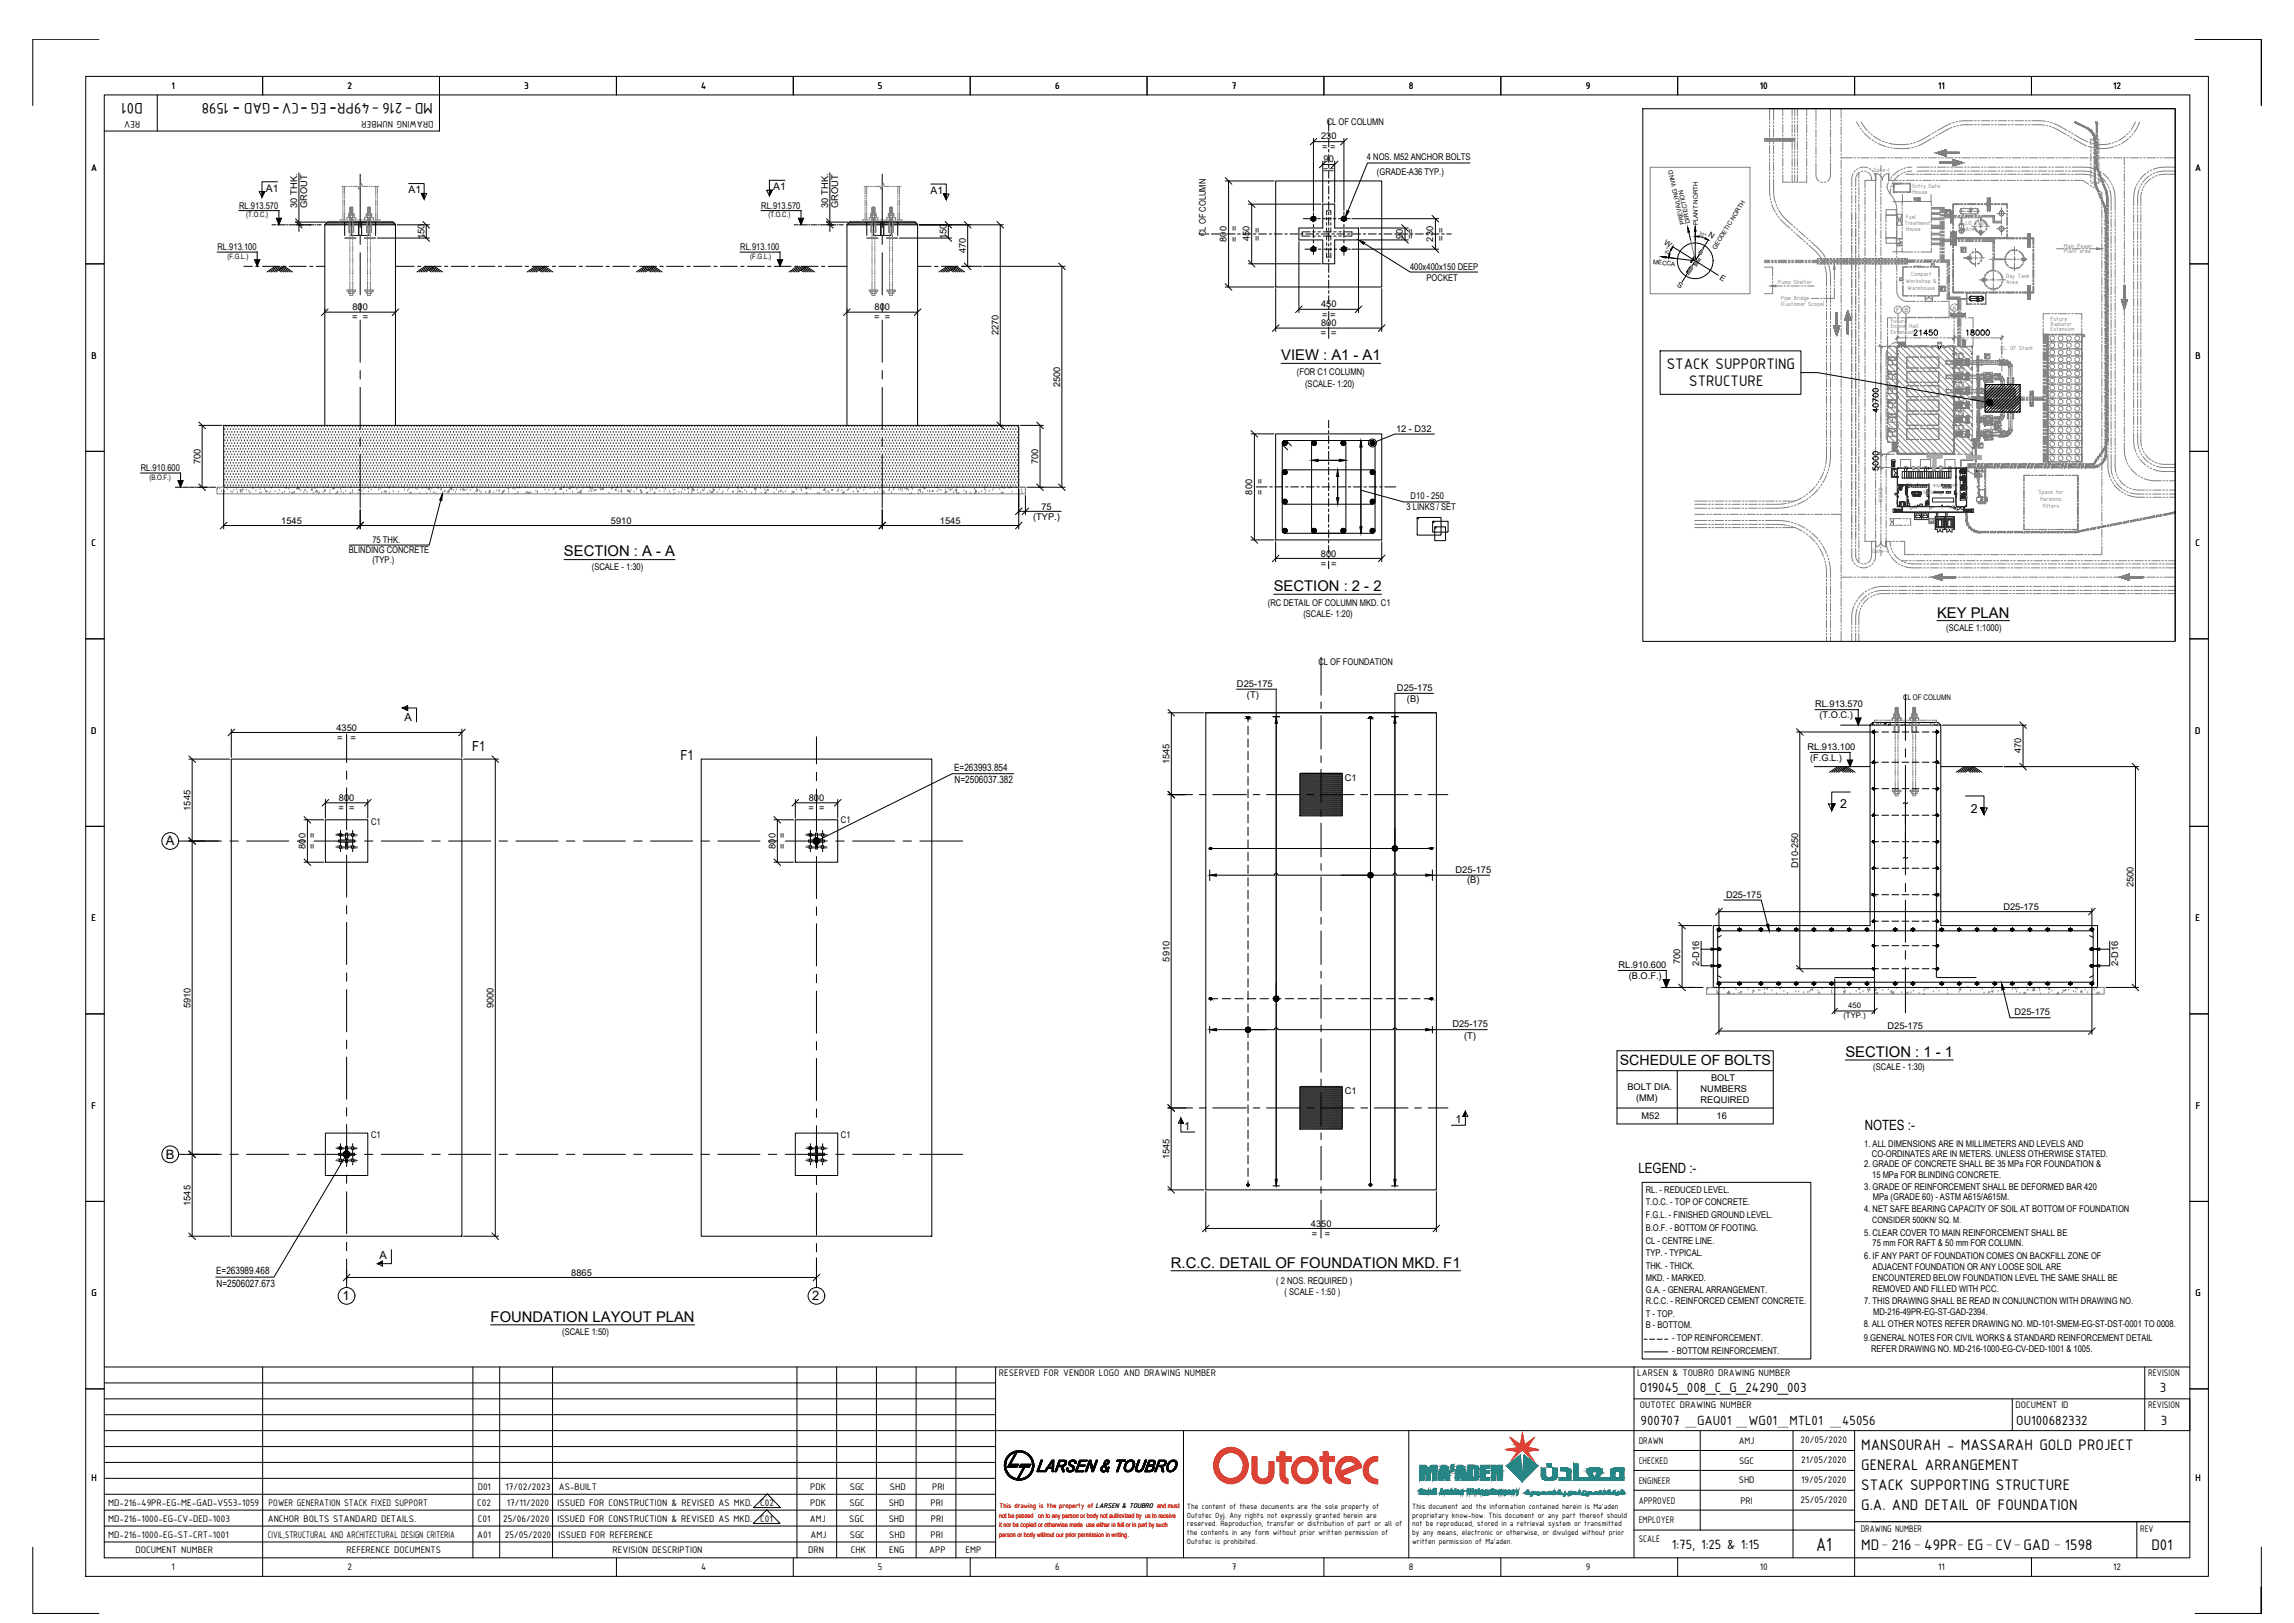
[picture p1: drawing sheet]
<svg xmlns="http://www.w3.org/2000/svg" width="1189mm" height="841mm" viewBox="0 0 1189 841" stroke-linecap="round" stroke-linejoin="round" font-family="sans-serif">
<defs><g id="words">
<text font-size="10.7" x="941" y="803">A1</text>
<g font-size="8.5">
<text x="74" y="53" transform="rotate(180 74 53)">D01</text>
<text x="224" y="53" transform="rotate(180 224 53)">MD-216 -49PR-EG -CV-GAD - 1598</text>
<text x="124" y="54" transform="rotate(180 124 54)">-</text>
<text x="145" y="54" transform="rotate(180 145 54)">-</text>
<text x="160" y="54" transform="rotate(180 160 54)">-</text>
<text x="175" y="54" transform="rotate(180 175 54)">-</text>
<text x="864" y="191">STACK SUPPORTING</text>
<text x="875" y="200">STRUCTURE</text>
<text x="965" y="752">MANSOURAH - MASSARAH GOLD PROJECT</text>
<text x="965" y="762">GENERAL ARRANGEMENT</text>
<text x="965" y="772">STACK SUPPORTING STRUCTURE</text>
<text x="965" y="783">G.A. AND DETAIL OF FOUNDATION</text>
<text x="965" y="803">MD-216-49PR- EG-CV-GAD - 1598</text>
<text x="1115" y="803">D01</text>
</g>
<g font-size="7.7">
<text x="664" y="187">VIEW : A1 - A1</text>
<text x="292" y="288">SECTION : A - A</text>
<text x="660" y="306">SECTION : 2 - 2</text>
<text x="1004" y="320">KEY PLAN</text>
<text x="956" y="548">SECTION : 1 - 1</text>
<text x="607" y="657">R.C.C. DETAIL OF FOUNDATION MKD. F1</text>
<text x="254" y="685">FOUNDATION LAYOUT PLAN</text>
</g>
<g font-size="7.5">
<text x="850" y="721">O19045_008_C_G_24290_003</text>
<text x="1119" y="721">3</text>
<text x="850" y="739">900707 _GAU01 _WG01_MTL01 _45056</text>
<text x="1045" y="739">OU100682332</text>
<text x="1120" y="739">3</text>
<text x="866" y="803">1:75, 1:25 &amp; 1:15</text>
</g>
<g font-size="7.3">
<text x="839" y="552">SCHEDULE OF BOLTS</text>
<text x="966" y="585">NOTES :-</text>
<text x="849" y="608">LEGEND :-</text>
</g>
<g font-size="7.2">
<text x="245" y="389">F1</text>
<text x="353" y="394">F1</text>
</g>
<g font-size="6.7">
<text x="86" y="438">A</text>
<text x="86" y="600">B</text>
<text x="177" y="674">1</text>
<text x="421" y="674">2</text>
</g>
<g font-size="6.4">
<text x="954" y="419">2</text>
<text x="1021" y="421">2</text>
</g>
<g font-size="5.8">
<text x="210" y="373">A</text>
<text x="614" y="586">1</text>
<text x="754" y="582">1</text>
<text x="197" y="652">A</text>
</g>
<g font-size="5.3">
<text x="89" y="46">1</text>
<text x="180" y="46">2</text>
<text x="272" y="46">3</text>
<text x="363" y="46">4</text>
<text x="455" y="46">5</text>
<text x="547" y="46">6</text>
<text x="638" y="46">7</text>
<text x="730" y="46">8</text>
<text x="822" y="46">9</text>
<text x="912" y="46">10</text>
<text x="1004" y="46">11</text>
<text x="1095" y="46">12</text>
<text x="73" y="63" transform="rotate(180 73 63)">REV</text>
<text x="225" y="63" transform="rotate(180 225 63)">DRAWING NUMBER</text>
<text x="47" y="89">A</text>
<text x="1138" y="89">A</text>
<text x="138" y="99">A1</text>
<text x="212" y="100">A1</text>
<text x="401" y="99">A1</text>
<text x="482" y="101">A1</text>
<text x="47" y="186">B</text>
<text x="1138" y="186">B</text>
<text x="47" y="283">C</text>
<text x="1138" y="283">C</text>
<text x="47" y="380">D</text>
<text x="1138" y="380">D</text>
<text x="47" y="477">E</text>
<text x="1138" y="477">E</text>
<text x="47" y="575">F</text>
<text x="1138" y="575">F</text>
<text x="47" y="672">G</text>
<text x="1138" y="672">G</text>
<text x="518" y="713">RESERVED FOR VENDOR LOGO AND DRAWING NUMBER</text>
<text x="849" y="713">LARSEN &amp; TOUBRO DRAWING NUMBER</text>
<text x="1113" y="713">REVISION</text>
<text x="850" y="730">OUTOTEC DRAWING NUMBER</text>
<text x="1045" y="730">DOCUMENT ID</text>
<text x="1113" y="730">REVISION</text>
<text x="849" y="748">DRAWN</text>
<text x="901" y="748">AMJ</text>
<text x="933" y="748">20/05/2020</text>
<text x="849" y="759">CHECKED</text>
<text x="901" y="758">SGC</text>
<text x="934" y="758">21/05/2020</text>
<text x="47" y="768">H</text>
<text x="1138" y="768">H</text>
<text x="248" y="772">D01</text>
<text x="262" y="772">17/02/2023</text>
<text x="290" y="772">AS-BUILT</text>
<text x="420" y="772">PDK</text>
<text x="440" y="772">SGC</text>
<text x="461" y="772">SHD</text>
<text x="483" y="772">PRI</text>
<text x="849" y="769">ENGINEER</text>
<text x="901" y="769">SHD</text>
<text x="934" y="768">19/05/2020</text>
<text x="849" y="779">APPROVED</text>
<text x="902" y="779">PRI</text>
<text x="933" y="779">25/05/2020</text>
<text x="56" y="780">MD-216-49PR-EG-ME-GAD-V553-1059</text>
<text x="139" y="780">POWER GENERATION STACK FIXED SUPPORT</text>
<text x="247" y="780">C02</text>
<text x="263" y="780">17/11/2020</text>
<text x="289" y="780">ISSUED FOR CONSTRUCTION &amp; REVISED AS MKD.</text>
<text x="394" y="780">C02</text>
<text x="420" y="780">PDK</text>
<text x="440" y="780">SGC</text>
<text x="461" y="780">SHD</text>
<text x="482" y="780">PRI</text>
<text x="56" y="789">MD-216-1000-EG-CV-DED-1003</text>
<text x="139" y="789">ANCHOR BOLTS STANDARD DETAILS.</text>
<text x="248" y="789">C01</text>
<text x="261" y="789">25/06/2020</text>
<text x="289" y="789">ISSUED FOR CONSTRUCTION &amp; REVISED AS MKD.</text>
<text x="394" y="789">C01</text>
<text x="420" y="789">AMJ</text>
<text x="440" y="789">SGC</text>
<text x="461" y="789">SHD</text>
<text x="482" y="789">PRI</text>
<text x="849" y="789">EMPLOYER</text>
<text x="56" y="797">MD-216-1000-EG-ST-CRT-1001</text>
<text x="139" y="797">CIVIL,STRUCTURAL AND ARCHITECTURAL DESIGN CRITERIA</text>
<text x="247" y="797">A01</text>
<text x="262" y="797">25/05/2020</text>
<text x="289" y="797">ISSUED FOR REFERENCE</text>
<text x="420" y="797">AMJ</text>
<text x="440" y="797">SGC</text>
<text x="461" y="797">SHD</text>
<text x="482" y="797">PRI</text>
<text x="964" y="794">DRAWING NUMBER</text>
<text x="1109" y="794">REV</text>
<text x="849" y="799">SCALE</text>
<text x="70" y="805">DOCUMENT NUMBER</text>
<text x="180" y="805">REFERENCE DOCUMENTS</text>
<text x="317" y="805">REVISION DESCRIPTION</text>
<text x="419" y="805">DRN</text>
<text x="441" y="805">CHK</text>
<text x="461" y="805">ENG</text>
<text x="482" y="805">APP</text>
<text x="500" y="805">EMP</text>
<text x="89" y="814">1</text>
<text x="180" y="814">2</text>
<text x="363" y="814">4</text>
<text x="455" y="814">5</text>
<text x="547" y="814">6</text>
<text x="638" y="814">7</text>
<text x="730" y="814">8</text>
<text x="822" y="814">9</text>
<text x="912" y="814">10</text>
<text x="1004" y="814">11</text>
<text x="1095" y="814">12</text>
</g>
<g font-size="5.2">
<text x="494" y="399">E=263993.854</text>
<text x="495" y="406">N=2506037.382</text>
<text x="112" y="660">E=263989.468</text>
<text x="112" y="667">N=2506027.673</text>
</g>
<g font-size="4.8">
<text x="688" y="65">CL OF COLUMN</text>
<text x="685" y="72">230</text>
<text x="685" y="78">= =</text>
<text x="708" y="83">4 NOS. M52 ANCHOR BOLTS</text>
<text x="686" y="90">==</text>
<text x="686" y="84">90</text>
<text x="714" y="90">(GRADE-A36 TYP.)</text>
<text x="154" y="108" transform="rotate(-90 154 108)">30 THK.</text>
<text x="159" y="108" transform="rotate(-90 159 108)">GROUT</text>
<text x="429" y="108" transform="rotate(-90 429 108)">30 THK.</text>
<text x="434" y="108" transform="rotate(-90 434 108)">GROUT</text>
<text x="124" y="108">RL.913.570</text>
<text x="395" y="108">RL.913.570</text>
<text x="220" y="124" transform="rotate(-90 220 124)">150</text>
<text x="491" y="124" transform="rotate(-90 491 124)">150</text>
<text x="625" y="122" transform="rotate(-90 625 122)">CL OF COLUMN</text>
<text x="636" y="125" transform="rotate(-90 636 125)">800</text>
<text x="641" y="125" transform="rotate(-90 641 125)">= =</text>
<text x="648" y="125" transform="rotate(-90 648 125)">450</text>
<text x="653" y="125" transform="rotate(-90 653 125)">= =</text>
<text x="727" y="124" transform="rotate(-90 727 124)">90</text>
<text x="733" y="124" transform="rotate(-90 733 124)">==</text>
<text x="743" y="125" transform="rotate(-90 743 125)">230</text>
<text x="748" y="125" transform="rotate(-90 748 125)">= =</text>
<text x="113" y="130">RL.913.100</text>
<text x="384" y="130">RL.913.100</text>
<text x="501" y="131" transform="rotate(-90 501 131)">470</text>
<text x="731" y="140">400x400x150 DEEP</text>
<text x="739" y="145">POCKET</text>
<text x="183" y="161">800</text>
<text x="453" y="161">800</text>
<text x="685" y="159">450</text>
<text x="183" y="166">= =</text>
<text x="453" y="166">= =</text>
<text x="685" y="165">= =</text>
<text x="517" y="174" transform="rotate(-90 517 174)">2270</text>
<text x="685" y="169">800</text>
<text x="684" y="174">= =</text>
<text x="672" y="194">(FOR C1 COLUMN)</text>
<text x="549" y="201" transform="rotate(-90 549 201)">2500</text>
<text x="676" y="201">(SCALE- 1:20)</text>
<text x="724" y="224">12 - D32</text>
<text x="73" y="244">RL.910.600</text>
<text x="104" y="240" transform="rotate(-90 104 240)">700</text>
<text x="538" y="240" transform="rotate(-90 538 240)">700</text>
<text x="649" y="256" transform="rotate(-90 649 256)">800</text>
<text x="655" y="256" transform="rotate(-90 655 256)">= =</text>
<text x="731" y="259">D10 - 250</text>
<text x="535" y="269">(TYP.)</text>
<text x="540" y="264">75</text>
<text x="729" y="264">3 LINKS / SET</text>
<text x="146" y="271">1545</text>
<text x="317" y="271">5910</text>
<text x="487" y="271">1545</text>
<text x="193" y="281">75 THK.</text>
<text x="181" y="287">BLINDING CONCRETE</text>
<text x="193" y="292">(TYP.)</text>
<text x="684" y="294">= =</text>
<text x="685" y="288">800</text>
<text x="307" y="295">(SCALE - 1:30)</text>
<text x="657" y="314">(RC DETAIL OF COLUMN MKD. C1</text>
<text x="675" y="320">(SCALE- 1:20)</text>
<text x="1009" y="327">(SCALE 1:1000)</text>
<text x="683" y="345">CL OF FOUNDATION</text>
<text x="641" y="356">D25-175</text>
<text x="724" y="358">D25-175</text>
<text x="646" y="362">(T)</text>
<text x="729" y="364">(B)</text>
<text x="941" y="367">RL.913.570</text>
<text x="943" y="372">(T.O.C.)</text>
<text x="174" y="379">4350</text>
<text x="175" y="384">=</text>
<text x="182" y="384">=</text>
<text x="937" y="389">RL.913.100</text>
<text x="938" y="394">(F.G.L.)</text>
<text x="1048" y="390" transform="rotate(-90 1048 390)">470</text>
<text x="606" y="396" transform="rotate(-90 606 396)">1545</text>
<text x="697" y="404">C1</text>
<text x="176" y="415">800</text>
<text x="419" y="415">800</text>
<text x="99" y="420" transform="rotate(-90 99 420)">1545</text>
<text x="175" y="420">= =</text>
<text x="419" y="420">= =</text>
<text x="192" y="428">C1</text>
<text x="436" y="426">C1</text>
<text x="158" y="440" transform="rotate(-90 158 440)">800</text>
<text x="164" y="440" transform="rotate(-90 164 440)">= =</text>
<text x="402" y="440" transform="rotate(-90 402 440)">800</text>
<text x="407" y="440" transform="rotate(-90 407 440)">= =</text>
<text x="932" y="450" transform="rotate(-90 932 450)">D10-250</text>
<text x="754" y="452">D25-175</text>
<text x="760" y="458">(B)</text>
<text x="1106" y="460" transform="rotate(-90 1106 460)">2500</text>
<text x="895" y="465">D25-175</text>
<text x="1038" y="471">D25-175</text>
<text x="606" y="498" transform="rotate(-90 606 498)">5910</text>
<text x="839" y="502">RL.910.600</text>
<text x="871" y="500" transform="rotate(-90 871 500)">700</text>
<text x="881" y="501" transform="rotate(-90 881 501)">2-D16</text>
<text x="1098" y="501" transform="rotate(-90 1098 501)">2-D16</text>
<text x="844" y="507">(B.O.F.)</text>
<text x="99" y="522" transform="rotate(-90 99 522)">5910</text>
<text x="256" y="522" transform="rotate(-90 256 522)">9000</text>
<text x="1044" y="526">D25-175</text>
<text x="753" y="532">D25-175</text>
<text x="978" y="533">D25-175</text>
<text x="759" y="538">(T)</text>
<text x="971" y="555">(SCALE - 1:30)</text>
<text x="887" y="560">BOLT</text>
<text x="697" y="567">C1</text>
<text x="843" y="565">BOLT DIA.</text>
<text x="881" y="566">NUMBERS</text>
<text x="848" y="570">(MM)</text>
<text x="881" y="572">REQUIRED</text>
<text x="851" y="580">M52</text>
<text x="890" y="580">16</text>
<text x="192" y="590">C1</text>
<text x="436" y="590">C1</text>
<text x="966" y="594">1. ALL DIMENSIONS ARE IN MILLIMETERS AND LEVELS AND</text>
<text x="970" y="599">CO-ORDINATES ARE IN METERS. UNLESS OTHERWISE STATED.</text>
<text x="606" y="601" transform="rotate(-90 606 601)">1545</text>
<text x="966" y="605">2. GRADE OF CONCRETE SHALL BE 35 MPa FOR FOUNDATION &amp;</text>
<text x="970" y="610">15 MPa FOR BLINDING CONCRETE.</text>
<text x="966" y="617">3. GRADE OF REINFORCEMENT SHALL BE DEFORMED BAR 420</text>
<text x="853" y="618">RL. - REDUCED LEVEL.</text>
<text x="971" y="622">MPa (GRADE 60) - ASTM A615/A615M.</text>
<text x="99" y="625" transform="rotate(-90 99 625)">1545</text>
<text x="853" y="625">T.O.C. - TOP OF CONCRETE.</text>
<text x="966" y="628">4. NET SAFE BEARING CAPACITY OF SOIL AT BOTTOM OF FOUNDATION</text>
<text x="679" y="636">4350</text>
<text x="853" y="631">F.G.L. - FINISHED GROUND LEVEL.</text>
<text x="680" y="641">=</text>
<text x="687" y="641">=</text>
<text x="853" y="638">B.O.F. - BOTTOM OF FOOTING.</text>
<text x="966" y="640">5. CLEAR COVER TO MAIN REINFORCEMENT SHALL BE</text>
<text x="853" y="644">CL - CENTRE LINE.</text>
<text x="970" y="646">75 mm FOR RAFT &amp; 50 mm FOR COLUMN.</text>
<text x="853" y="651">TYP. - TYPICAL.</text>
<text x="966" y="652">6. IF ANY PART OF FOUNDATION COMES ON BACKFILL ZONE OF</text>
<text x="853" y="657">THK. - THICK.</text>
<text x="970" y="658">ADJACENT FOUNDATION OR ANY LOOSE SOIL ARE</text>
<text x="296" y="661">8865</text>
<text x="661" y="665">( 2 NOS. REQUIRED )</text>
<text x="853" y="664">MKD. - MARKED.</text>
<text x="970" y="664">ENCOUNTERED BELOW FOUNDATION LEVEL THE SAME SHALL BE</text>
<text x="666" y="671">( SCALE - 1:50 )</text>
<text x="853" y="670">G.A. - GENERAL ARRANGEMENT.</text>
<text x="970" y="669">REMOVED AND FILLED WITH PCC.</text>
<text x="853" y="676">R.C.C. - REINFORCED CEMENT CONCRETE.</text>
<text x="966" y="676">7. THIS DRAWING SHALL BE READ IN CONJUNCTION WITH DRAWING NO.</text>
<text x="853" y="682">T - TOP.</text>
<text x="971" y="681">MD-216-49PR-EG-ST-GAD-2394.</text>
<text x="853" y="688">B - BOTTOM.</text>
<text x="966" y="688">8. ALL OTHER NOTES REFER DRAWING NO. MD-101-SMEM-EG-ST-DST-0001 TO 0008.</text>
<text x="291" y="692">(SCALE 1:50)</text>
<text x="867" y="695">- TOP REINFORCEMENT.</text>
<text x="966" y="695">9.GENERAL NOTES FOR CIVIL WORKS &amp; STANDARD REINFORCEMENT DETAIL</text>
<text x="867" y="702">- BOTTOM REINFORCEMENT.</text>
<text x="970" y="701">REFER DRAWING NO. MD-216-1000-EG-CV-DED-1001 &amp; 1005.</text>
</g>
<text font-size="4.6" x="970" y="634">CONSIDER 500KN/ SQ. M.</text>
<g font-size="4.3">
<text x="615" y="782">The content of these documents are the sole property of</text>
<text x="732" y="782">This document and the information contained herein is Ma'aden</text>
<text x="615" y="786">Outotec Oyj. Any rights not expressly granted herein are</text>
<text x="615" y="791">reserved. Reproduction, transfer or distribution of part or all of</text>
<text x="732" y="786">proprietary know-how. This document or any part thereof should</text>
<text x="732" y="791">not be reproduced, stored in a retrieval system or transmitted</text>
<text x="615" y="796">the contents in any form without prior written permission of</text>
<text x="732" y="796">by any means, electronic or otherwise, or divulged without prior</text>
<text x="615" y="800">Outotec is prohibited.</text>
<text x="732" y="800">written permission of Ma'aden.</text>
</g>
<g font-size="4">
<text x="885" y="122" transform="rotate(32 885 122)">N</text>
<text x="862" y="127" transform="rotate(32 862 127)">W</text>
<text x="869" y="148" transform="rotate(31 869 148)">S</text>
<text x="891" y="145" transform="rotate(32 891 145)">E</text>
<text x="986" y="363">CL OF COLUMN</text>
<text x="955" y="527">(TYP.)</text>
<text x="958" y="522">450</text>
</g>
<g font-size="3.8">
<text x="128" y="113">(T.O.C.)</text>
<text x="398" y="113">(T.O.C.)</text>
<text x="118" y="134">(F.G.L.)</text>
<text x="389" y="134">(F.G.L.)</text>
<text x="77" y="249">(B.O.F.)</text>
</g>
<text font-size="3.8" fill="#f00" x="518" y="782">This drawing is the property of LARSEN &amp; TOUBRO and must</text>
<g font-size="3.5" fill="#f00">
<text x="518" y="787">not be passed on to any person or body not authorized by us to receive</text>
<text x="518" y="792">it nor be copied or otherwise made use either in full or in part by such</text>
<text x="518" y="796">person or body without our prior permission in writing.</text>
</g>
<g font-size="3.4" fill="#808080">
<text x="971" y="89">Gate-I</text>
<text x="991" y="98">Entry Gate</text>
<text x="991" y="100">House</text>
<text x="988" y="113">Fuel</text>
<text x="987" y="117">Treatment</text>
<text x="988" y="120">House</text>
<text x="1019" y="116">LO Tank</text>
<text x="1019" y="120">Area</text>
<text x="1070" y="128">Main Power</text>
<text x="1070" y="131">Plant area</text>
<text x="990" y="143">Compact</text>
<text x="921" y="147">Pump Shelter</text>
<text x="988" y="147">Workshop &amp;</text>
<text x="1040" y="144">Day Tank</text>
<text x="1040" y="147">Area</text>
<text x="923" y="155">Pipe Bridge</text>
<text x="989" y="150">Warehouse</text>
<text x="923" y="159">(Customer Scope)</text>
<text x="980" y="167">Future</text>
<text x="1063" y="166">Future</text>
<text x="980" y="170">Engine Hall</text>
<text x="980" y="173">Extension</text>
<text x="1063" y="169">Radiator</text>
<text x="1063" y="172">Extension</text>
<text x="1037" y="181">CL. OF Stack</text>
<text x="988" y="252">Electrical equipment</text>
<text x="997" y="256">building</text>
<text x="1056" y="256">Space for</text>
<text x="976" y="260" transform="rotate(-90 976 260)">ROAD</text>
<text x="1057" y="259">Harmonic</text>
<text x="1059" y="263">Filters</text>
<text x="970" y="287">Gate-II</text>
</g>
<g font-size="3.2">
<text x="873" y="116" transform="rotate(-103 873 116)">PREVAILING WIND</text>
<text x="876" y="115" transform="rotate(-103 876 115)">DIRECTION</text>
<text x="880" y="117" transform="rotate(-90 880 117)">PLANT NORTH</text>
<text x="889" y="130" transform="rotate(-58 889 130)">GEODETIC NORTH</text>
<text x="857" y="137" transform="rotate(7 857 137)">MECCA</text>
</g>
<g font-size="3.1" fill="#272727">
<text x="986" y="254" transform="rotate(-90 986 254)">WC</text>
<text x="1000" y="262" transform="rotate(-90 1000 262)">WC</text>
</g>
<g font-size="3">
<text x="880" y="122" transform="rotate(16 880 122)">32°</text>
<text x="864" y="132" transform="rotate(-71 864 132)">25°</text>
</g>
<g font-size="3" fill="#808080">
<text x="983" y="162">F</text>
<text x="987" y="162">B</text>
<text x="1012" y="160">A</text>
</g>
</g></defs>
<!-- layer: CI-NEWLINES -->
<g fill="#808080" stroke="#808080" stroke-width=".52">
<path d="M176 596h1z"/>
<path d="M183 595v1z"/>
<path d="M176 602h1z"/>
<path d="M176 433h1z"/>
<path d="M183 439v1z"/>
<path d="M176 440h1z"/>
<path d="M426 596h1z"/>
<path d="M426 602h1z"/>
<path d="M420 602h1z"/>
<path d="M420 433h1z"/>
<path d="M426 433h1z"/>
<path d="M426 440h1z"/>
<path d="M176 594h1zM176 594h1z"/>
<path d="M176 594l1 1zM176 594l1 1z"/>
<path d="M176 594v1zM176 594v1z"/>
<path d="M176 595h1zM176 595h1z"/>
<path d="M176 595h1zM176 595h1z"/>
<path d="M176 595h1zM176 595h1z"/>
<path d="M176 595h1zM176 595h1z"/>
<path d="M176 595h1zM176 595h1z"/>
<path d="M176 595h1zM176 595h1z"/>
<path d="M176 595h1zM176 595h1z"/>
<path d="M176 595h1zM176 595h1z"/>
<path d="M176 595h1zM176 595l1 1z"/>
<path d="M176 595v1zM176 595v1z"/>
<path d="M183 594v1zM183 594v1z"/>
<path d="M182 594l1 1zM182 594l1 1z"/>
<path d="M182 595h1zM182 595h1z"/>
<path d="M182 595h1zM182 595h1z"/>
<path d="M182 595h1zM182 595h1z"/>
<path d="M182 595h1zM182 595h1z"/>
<path d="M182 595h1zM182 595h1z"/>
<path d="M182 595h1zM182 595h1z"/>
<path d="M182 595h1zM182 595h1z"/>
<path d="M182 595h1zM182 595h1z"/>
<path d="M182 595l1 1zM182 595l1 1z"/>
<path d="M182 596h1zM182 596h1z"/>
<path d="M182 601h1zM182 601h1z"/>
<path d="M182 601h1zM182 601h1z"/>
<path d="M182 601h1zM182 601h1z"/>
<path d="M182 601h1zM182 601h1z"/>
<path d="M182 601h1zM182 601h1z"/>
<path d="M182 601h1zM182 601h1z"/>
<path d="M183 601v1zM183 601v1z"/>
<path d="M182 601l1 1zM182 601l1 1z"/>
<path d="M182 602h1zM182 602h1z"/>
<path d="M182 602h1zM182 602h1z"/>
<path d="M182 602h1zM182 602h1z"/>
<path d="M182 602h1zM182 602h1z"/>
<path d="M176 601h1zM176 601h1z"/>
<path d="M176 601h1zM176 601h1z"/>
<path d="M176 601h1zM176 601h1z"/>
<path d="M176 601h1zM176 601h1z"/>
<path d="M176 601h1zM176 601h1z"/>
<path d="M176 601h1zM176 601h1z"/>
<path d="M176 601h1zM176 601h1z"/>
<path d="M176 601h1zM176 601l1 1z"/>
<path d="M176 601v1zM176 601v1z"/>
<path d="M176 602h1zM176 602h1z"/>
<path d="M176 602h1zM176 602h1z"/>
<path d="M176 602h1zM176 602h1z"/>
<path d="M176 432h1zM176 432h1z"/>
<path d="M176 432h1zM176 432h1z"/>
<path d="M176 432h1zM176 432h1z"/>
<path d="M176 432h1zM176 432h1z"/>
<path d="M176 432l1 1zM176 432l1 1z"/>
<path d="M176 432v1zM176 432v1z"/>
<path d="M176 433h1zM176 433h1z"/>
<path d="M176 433h1zM176 433h1z"/>
<path d="M176 433h1zM176 433h1z"/>
<path d="M176 433h1zM176 433h1z"/>
<path d="M176 433h1zM176 433h1z"/>
<path d="M176 433h1zM176 433h1z"/>
<path d="M182 432h1zM182 432h1z"/>
<path d="M182 432h1zM182 432h1z"/>
<path d="M182 432h1zM182 432h1z"/>
<path d="M183 432v1zM183 432v1z"/>
<path d="M182 432l1 1zM182 432l1 1z"/>
<path d="M182 433h1zM182 433h1z"/>
<path d="M182 433h1zM182 433h1z"/>
<path d="M182 433h1zM182 433h1z"/>
<path d="M182 433h1zM182 433h1z"/>
<path d="M182 433h1zM182 433h1z"/>
<path d="M182 433h1zM182 433h1z"/>
<path d="M182 433h1zM182 433h1z"/>
<path d="M183 438v1zM183 438v1z"/>
<path d="M182 438l1 1zM182 438l1 1z"/>
<path d="M182 439h1zM182 439h1z"/>
<path d="M182 439h1zM182 439h1z"/>
<path d="M182 439h1zM182 439h1z"/>
<path d="M182 439h1zM182 439h1z"/>
<path d="M182 439h1zM182 439h1z"/>
<path d="M182 439h1zM182 439h1z"/>
<path d="M182 439h1zM182 439h1z"/>
<path d="M182 439h1zM182 439h1z"/>
<path d="M182 439l1 1zM182 439l1 1z"/>
<path d="M182 440h1zM182 440h1z"/>
<path d="M176 438h1zM176 438h1z"/>
<path d="M176 438l1 1zM176 438l1 1z"/>
<path d="M176 438v1zM176 438v1z"/>
<path d="M176 439h1zM176 439h1z"/>
<path d="M176 439h1zM176 439h1z"/>
<path d="M176 439h1zM176 439h1z"/>
<path d="M176 439h1zM176 439h1z"/>
<path d="M176 439h1zM176 439h1z"/>
<path d="M176 439h1zM176 439h1z"/>
<path d="M176 439h1zM176 439h1z"/>
<path d="M176 439h1zM176 439h1z"/>
<path d="M176 439h1zM176 439l1 1z"/>
<path d="M176 439v1zM176 439v1z"/>
<path d="M420 594l1 1zM420 594l1 1z"/>
<path d="M420 594v1zM420 594v1z"/>
<path d="M420 595h1zM420 595h1z"/>
<path d="M419 595h1zM419 595h1z"/>
<path d="M420 595h1zM420 595h1z"/>
<path d="M419 595h1zM419 595h1z"/>
<path d="M420 595h1zM420 595h1z"/>
<path d="M419 595h1zM419 595h1z"/>
<path d="M420 595h1zM420 595h1z"/>
<path d="M419 595h1zM419 595h1z"/>
<path d="M420 595h1zM420 595h1z"/>
<path d="M419 595h1zM419 595h1z"/>
<path d="M420 595h1zM420 595h1z"/>
<path d="M419 595h1zM419 595h1z"/>
<path d="M420 595h1zM420 595h1z"/>
<path d="M419 595h1zM419 595h1z"/>
<path d="M420 595h1zM420 595h1z"/>
<path d="M419 595h1zM419 595h1z"/>
<path d="M420 595h1zM420 595v1z"/>
<path d="M419 595l1 1zM419 595l1 1z"/>
<path d="M426 594h1zM426 594h1z"/>
<path d="M426 594l1 1zM426 594l1 1z"/>
<path d="M426 594v1zM426 594v1z"/>
<path d="M426 595h1zM426 595h1z"/>
<path d="M426 595h1zM426 595h1z"/>
<path d="M426 595h1zM426 595h1z"/>
<path d="M426 595h1zM426 595h1z"/>
<path d="M426 595h1zM426 595h1z"/>
<path d="M426 595h1zM426 595h1z"/>
<path d="M426 595h1zM426 595h1z"/>
<path d="M426 595h1zM426 595h1z"/>
<path d="M426 595h1zM426 595l1 1z"/>
<path d="M426 595v1zM426 595v1z"/>
<path d="M426 601h1zM426 601h1z"/>
<path d="M426 601h1zM426 601h1z"/>
<path d="M426 601h1zM426 601h1z"/>
<path d="M426 601h1zM426 601h1z"/>
<path d="M426 601h1zM426 601h1z"/>
<path d="M426 601h1zM426 601h1z"/>
<path d="M426 601h1zM426 601h1z"/>
<path d="M426 601h1zM426 601l1 1z"/>
<path d="M426 601v1zM426 601v1z"/>
<path d="M426 602h1zM426 602h1z"/>
<path d="M426 602h1zM426 602h1z"/>
<path d="M426 602h1zM426 602h1z"/>
<path d="M420 601h1zM420 601h1z"/>
<path d="M420 601h1zM420 601h1z"/>
<path d="M419 601h1zM419 601h1z"/>
<path d="M420 601h1zM420 601h1z"/>
<path d="M419 601h1zM419 601h1z"/>
<path d="M420 601h1zM420 601h1z"/>
<path d="M419 601h1zM419 601h1z"/>
<path d="M420 601h1zM420 601h1z"/>
<path d="M419 601h1zM419 601h1z"/>
<path d="M420 601h1zM420 601h1z"/>
<path d="M419 601h1zM419 601h1z"/>
<path d="M420 601h1zM420 601l1 1z"/>
<path d="M419 601l1 1zM419 601l1 1z"/>
<path d="M420 602h1zM420 602h1z"/>
<path d="M419 602h1zM419 602h1z"/>
<path d="M420 602h1zM420 602h1z"/>
<path d="M419 602h1zM419 602h1z"/>
<path d="M419 602h1zM419 602h1z"/>
<path d="M420 432h1zM420 432h1z"/>
<path d="M420 432h1zM420 432h1z"/>
<path d="M419 432h1zM419 432h1z"/>
<path d="M420 432h1zM420 432h1z"/>
<path d="M419 432h1zM419 432h1z"/>
<path d="M420 432l1 1zM420 432l1 1z"/>
<path d="M419 432l1 1zM419 432l1 1z"/>
<path d="M420 433h1zM420 433h1z"/>
<path d="M419 433h1zM419 433h1z"/>
<path d="M420 433h1zM420 433h1z"/>
<path d="M419 433h1zM419 433h1z"/>
<path d="M420 433h1zM420 433h1z"/>
<path d="M419 433h1zM419 433h1z"/>
<path d="M420 433h1zM420 433h1z"/>
<path d="M419 433h1zM419 433h1z"/>
<path d="M420 433h1zM420 433h1z"/>
<path d="M419 433h1zM419 433h1z"/>
<path d="M419 433h1zM419 433h1z"/>
<path d="M426 432h1zM426 432h1z"/>
<path d="M426 432h1zM426 432h1z"/>
<path d="M426 432h1zM426 432h1z"/>
<path d="M426 432h1zM426 432h1z"/>
<path d="M426 432l1 1zM426 432l1 1z"/>
<path d="M426 432v1zM426 432v1z"/>
<path d="M426 433h1zM426 433h1z"/>
<path d="M426 433h1zM426 433h1z"/>
<path d="M426 433h1zM426 433h1z"/>
<path d="M426 433h1zM426 433h1z"/>
<path d="M426 433h1zM426 433h1z"/>
<path d="M426 433h1zM426 433h1z"/>
<path d="M426 438h1zM426 438h1z"/>
<path d="M426 438l1 1zM426 438l1 1z"/>
<path d="M426 438v1zM426 438v1z"/>
<path d="M426 439h1zM426 439h1z"/>
<path d="M426 439h1zM426 439h1z"/>
<path d="M426 439h1zM426 439h1z"/>
<path d="M426 439h1zM426 439h1z"/>
<path d="M426 439h1zM426 439h1z"/>
<path d="M426 439h1zM426 439h1z"/>
<path d="M426 439h1zM426 439h1z"/>
<path d="M426 439h1zM426 439h1z"/>
<path d="M426 439h1zM426 439l1 1z"/>
<path d="M426 439v1zM426 439v1z"/>
<path d="M420 438l1 1zM420 438l1 1z"/>
<path d="M420 438v1zM420 438v1z"/>
<path d="M420 439h1zM420 439h1z"/>
<path d="M419 439h1zM419 439h1z"/>
<path d="M420 439h1zM420 439h1z"/>
<path d="M419 439h1zM419 439h1z"/>
<path d="M420 439h1zM420 439h1z"/>
<path d="M419 439h1zM419 439h1z"/>
<path d="M420 439h1zM420 439h1z"/>
<path d="M419 439h1zM419 439h1z"/>
<path d="M420 439h1zM420 439h1z"/>
<path d="M419 439h1zM419 439h1z"/>
<path d="M420 439h1zM420 439h1z"/>
<path d="M419 439h1zM419 439h1z"/>
<path d="M420 439h1zM420 439h1z"/>
<path d="M419 439h1zM419 439h1z"/>
<path d="M420 439h1zM420 439h1z"/>
<path d="M419 439h1zM419 439h1z"/>
<path d="M420 439h1zM420 439v1z"/>
<path d="M419 439l1 1zM419 439l1 1z"/>
</g>
<!-- layer: CI-CEN -->
<g fill="none" stroke="#000" stroke-width=".52">
<path d="M187 90v28M457 90v28M141 117h2M144 117h.1M145 117h3M149 117h.1M150 117h3M153 117h1M155 117h3M158 117h1M160 117h3M163 117h1"/>
<path d="M164 117h2M412 117h2M414 117h1M415 117h3M419 117h1M420 117h3M424 117h1M425 117h3M429 117h.1M430 117h3M434 117h.1M435 117h2"/>
<path d="M126 138h5M133 138h1M136 138h9M146 138h2M150 138h9M160 138h2M164 138h4M187 122v5M187 131v22M205 138h10M216 138h2M220 138h9"/>
<path d="M230 138h2M234 138h9M244 138h2M248 138h9M258 138h2M262 138h8M272 138h2M276 138h8M286 138h2M290 138h8M300 138h2M304 138h8"/>
<path d="M314 138h2M318 138h8M328 138h2M332 138h8M342 138h2M345 138h9M356 138h2M359 138h9M370 138h2M373 138h9M384 138h2M387 138h9"/>
<path d="M398 138h2M401 138h9M412 138h2M415 138h9M426 138h1M429 138h10M457 122v5M457 131v22M476 138h7M484 138h2M488 138h9M498 138h2"/>
<path d="M502 138h7M187 157v5M457 157v5M187 166v22M457 166v22M187 192v4M457 192v4M187 201v22M457 201v22M187 227v4M187 236v27M457 227v4"/>
<path d="M457 236v27M91 252h3M94 252h1M95 252h2M98 252h.1M98 252h3M101 252h1M102 252h2M105 252h.1M105 252h3M108 252h.1M109 252h3"/>
<path d="M685 341v19M685 364v3M685 371v17M987 360v24M180 380v15M180 399v5M423 382v14M685 392v3M685 399v17M987 388v4M987 397v22M180 408v22"/>
<path d="M423 400v5M423 409v22M608 412h10M622 412h3M628 412h18M649 412h4M656 412h18M677 412h4M684 412h18M685 420v3M705 412h4M712 412h18"/>
<path d="M733 412h4M740 412h10M93 436h22M119 436h5M128 436h22M154 436h4M163 436h22M174 439h11M174 433h11M176 430v11M180 434v5M183 430v11"/>
<path d="M189 436h4M198 436h21M224 436h4M233 436h21M259 436h4M267 436h22M294 436h4M302 436h22M328 436h5M337 436h22M363 436h5M372 436h22"/>
<path d="M398 436h5M407 436h22M418 439h11M418 433h11M420 430v11M423 435v4M426 430v11M433 436h4M442 436h22M468 436h4M477 436h22M685 427v17"/>
<path d="M987 423v4M987 432v21M180 443v22M423 444v22M685 448v3M685 454v18M987 458v4M180 469v5M180 478v22M423 470v4M423 479v22M685 475v4"/>
<path d="M987 466v22M685 482v18M987 493v4M180 504v5M180 513v22M423 505v4M423 514v21M685 503v4M685 510v18M987 501v24M180 539v4M423 540v4"/>
<path d="M685 531v4M685 538v18M180 548v22M423 548v22M685 559v4M180 574v4M423 575v4M608 574h10M622 574h3M628 574h18M649 574h4M656 574h18"/>
<path d="M677 574h4M684 574h18M685 566v18M705 574h4M712 574h18M733 574h4M740 574h10M93 598h22M119 598h5M128 598h22M154 598h4M163 598h22"/>
<path d="M174 595h11M176 593v11M180 583v21M183 593v11M189 598h4M198 598h21M224 598h4M233 598h21M259 598h4M267 598h22M294 598h4M302 598h22"/>
<path d="M328 598h5M337 598h22M363 598h5M372 598h22M398 598h5M407 598h22M418 595h11M420 593v11M423 583v22M426 593v11M433 598h4M442 598h22"/>
<path d="M468 598h4M477 598h22M685 587v4M685 594v17M174 601h11M180 609v4M180 618v21M418 601h11M423 610v4M423 618v22M685 615v3M685 622v20"/>
<path d="M180 644v4M180 652v15M423 644v5M423 653v14"/>
</g>
<!-- layer: CI-DIM -->
<g fill="none" stroke="#000" stroke-width=".52">
<path d="M851 56h276v276h-276zM917 56h210v276M681 72v37M681 73h15M696 72v37M155 90v30M430 90v30M635 94h25M637 94v55M686 84v21M686 85h6M692 84v21"/>
<path d="M762 84h-53l-10 25M153 115h16M153 117h8M168 117l2-2h34l1 2M206 117h17M221 117v6M428 115h11M428 117h4M439 117l1-2h34l2 2M476 117h27M491 117v6M501 117v21"/>
<path d="M647 106h38M649 106v31M701 113h45M705 118h25M728 118v6M744 113v16M143 138l-5 3M144 138l-4 3M144 140l2 1M145 140l2 1M145 138l-4 3M146 139l2 2"/>
<path d="M146 139l3 2M146 138l-4 3M147 138l3 3M196 123h27M220 138l-4 3M222 138l-5 3M222 140l1 1M223 140l2 1M223 138l-5 3M223 139l3 2M224 139l3 2M224 138l-4 3"/>
<path d="M224 138l4 3M278 138l-5 3M279 138l-5 3M279 140l2 1M280 140l2 1M280 138l-4 3M280 139l3 2M281 139l3 2M281 138l-4 3M282 138l3 3M334 138l-4 3M335 138l-4 3"/>
<path d="M336 140l1 1M336 140l2 1M336 138l-4 3M337 139l3 2M338 139l3 2M338 138l-5 3M338 138l4 3M413 138l-4 3M414 138l-4 3M415 140l1 1M416 140l2 1M416 138l-5 3"/>
<path d="M416 139l3 2M417 139l3 2M417 138l-5 3M417 138l4 3M466 123h27M491 138l-4 3M492 138l-4 3M493 140l1 1M493 140l2 1M493 138l-4 3M494 139l2 2M494 139l4 2"/>
<path d="M494 138l-4 3M495 138l4 3M499 138h4M510 138h42M550 138v114M647 137h38M673 125v37M701 129h45M704 125v37M705 124h25M707 126l24 15h35M143 141l4-3 5 3"/>
<path d="M221 141l4-3 4 3M278 141l4-3 5 3M335 141l4-3 4 3M414 141l4-3 4 3M491 141l5-3 4 3M635 149h25M661 150v22M716 150v22M168 160v1M168 162h37M205 160v1M439 162h37"/>
<path d="M439 160v1M476 160v1M661 170h55M673 160h31M103 220h12M105 220v32M529 220h12M539 220v32M648 225h12M650 225v55M680 239h17M705 228v48"/>
<path d="M103 252h4M116 253v21M228 259l-6 23h-41M528 253v21M531 257v10M532 252h20M693 243v18M705 254l22 6h24M116 272h412M187 264v10M457 264v10M528 265h22"/>
<path d="M648 280h12M661 281v10M661 289h55M716 281v10M641 357h20v258M743 359h-20v256M120 378v15M120 380h119M239 378v15M605 369h19M607 369v248M660 371h3"/>
<path d="M721 371h4M931 379h39M933 379v123M954 376h15M969 376l2-2h33l2 2M970 375h1zM977 375h.1M979 375h.1M983 376h1M1000 375l1-1zM1002 374v1M1007 376h43"/>
<path d="M1048 376v21M98 393h21M100 393v248M240 393h18M257 393v248M940 397h29M952 397l-4 3M954 397l-5 3M954 399l2 1M955 399l2 1M955 397l-5 3M955 398l3 2"/>
<path d="M956 398l3 2M956 397l-4 3M956 398l4 2M1006 397h32M1018 397l-4 3M1019 397l-4 3M1020 399l1 1M1020 399l2 1M1020 397l-4 3M1021 398l3 2M1022 398l3 2M1022 397l-5 3"/>
<path d="M1022 398l4 2M1039 397h69M1107 397v115M169 414v10M169 416h22M191 414v10M412 416h22M412 414v10M434 414v10M605 412h10M953 400l4-3 4 3M989 416h-3"/>
<path d="M1018 400l5-3 4 3M98 436h15M158 425h10M159 425v22M401 425h10M403 425v22M158 447h10M401 447h10M627 451v5M630 454h30M660 453a1 1 0 0 1 1 0 1 1 0 0 1 1 0M662 454h60"/>
<path d="M722 453a1 1 0 0 1 1 0 1 1 0 0 1 1 0M724 454h15M742 451v5M742 454h30M989 444l-3 1M870 480h17M872 480v32M891 471v11M891 472h193M893 466h20l3 13M1084 471v11M882 488v12h5"/>
<path d="M882 492h5M1088 492h5M1093 488v12h-5M861 512h22M891 510v26M931 502h39M951 507v18M971 507v18M1038 513l4 14h21M1084 510v26M1091 512h17M627 532v3"/>
<path d="M630 534h30a1 1 0 0 1 1-1 1 1 0 0 1 1 1h60a1 1 0 0 1 1-1 1 1 0 0 1 1 1h15M742 534h29M742 532v3M891 534h193M951 524h20M605 574h10M98 598h15M605 617h19M625 617v21M660 615h3M721 615h4M744 617v21"/>
<path d="M851 613h87v91h-87zM625 637h119M98 641h21M180 658v6M240 641h18M423 652v12M180 662h243M390 789l7-7 7 7zM391 781l7-7 6 7z"/>
</g>
<!-- layer: 0 -->
<g fill="none" stroke="#000" stroke-width=".52">
<path d="M682 72l-3 3M689 62v6M689 69v2M689 72v4M689 77v2M698 72l-3 3M134 99h3l-1 3zM144 94h-8v8M212 95h8v8M397 99h3l-1 2zM407 93h-8v8M482 95h8v8"/>
<path d="M635 92l3 3M687 84l-3 3M689 80v4M689 86v1M689 88v4M689 94v1M689 96v4M693 84l-3 3M124 109h21v8M153 115l4 3M153 113l4 4M179 115v7"/>
<path d="M195 115v7M218 100h3l-1 3zM219 115l4 3M394 109h21v8M428 115l4 3M428 113l4 4M449 115v7M465 115v7M489 101h3l-2 2zM490 115l3 3M500 115l3 3M517 115l3 3"/>
<path d="M647 104l3 3M673 118h13v-12h6v12h12v6h-12v13h-6v-13h-13zM675 113h7M681 110v5M681 116v2M681 119v4M683 113h1M686 113h4M689 102v1M689 105v4M689 110v1M689 113v4"/>
<path d="M689 118v1M691 113h1M694 113h6M696 110v5M696 116v2M696 119v4M726 116l4 4M742 112l4 3M113 131h20v7M179 123h5M189 123h6M219 122l4 3"/>
<path d="M384 131h20v7M449 123h6M459 123h6M490 122l3 3M500 136l3 4M549 136l3 4M622 121h2M625 121h2M628 121h4M633 121h2M636 121h4M641 121h2"/>
<path d="M644 121h4M647 135l3 3M650 121h1M652 121h4M658 121h1M660 121h4M666 121h1M668 121h5M674 121h1M676 129h6M677 121h4M681 125v1"/>
<path d="M681 127v5M682 121h1M683 129h2M685 121h4M686 129h4M689 121v4M689 126v2M689 129v4M689 134v2M689 137v4M690 121h2M691 129h2"/>
<path d="M693 121h4M694 129h6M696 124v2M696 127v5M698 121h2M701 121h4M706 121h2M709 121h4M715 121h1M717 121h4M723 121h1M725 121h5"/>
<path d="M726 123l4 3M731 121h1M734 121h4M739 121h1M742 121h4M742 127l4 4M747 121h1M750 121h2M635 147l3 3M675 159l-4 3M689 142v2M689 145v4"/>
<path d="M689 151v1M689 153v4M689 159v1M706 159l-4 3M170 160l-3 3M207 160l-4 3M441 160l-4 3M477 160l-3 3M663 168l-4 4M689 161v5M689 167v1M689 170v5"/>
<path d="M718 168l-4 4M664 188h52M933 193h9l88 15M1029 199h18v15h-18zM1030 199l-1 2M1032 199l-3 3M1033 199l-4 5M1035 199l-6 6M1036 199l-7 8M1038 199l-9 9M1039 199l-10 11M1041 199l-12 12"/>
<path d="M1042 199l-13 14M1044 199l-14 15M1045 199l-14 15M1047 199l-14 15M103 219l3 3M517 219l3 3M537 219l4 3M689 218v4M1047 201l-13 13M1047 202l-11 12M1047 204l-10 10M1047 205l-8 9"/>
<path d="M1047 207l-7 7M1047 209l-5 5M1047 210l-4 4M1047 212l-2 2M1047 213v1M648 223l4 4M689 223v1M689 226v4M689 231v2M689 234v4M689 239v2M743 225h-20l-10 4"/>
<path d="M73 245h21v7M103 251l3 3M537 251l4 3M549 251l3 3M651 252h6M658 252h1M661 252h4M666 252h2M669 252h4M674 252h2M677 252h4M682 252h2"/>
<path d="M685 252h4M689 242v4M689 247v2M689 250v4M689 256v1M689 258v4M691 252h1M693 252h4M699 252h1M701 252h4M707 252h1M710 252h4"/>
<path d="M715 252h1M718 252h5M118 271l-4 3M188 271l-3 3M459 271l-3 3M530 263l-4 4M530 271l-4 3M533 263l-3 4M648 278l4 4M689 264v1M689 266v5M689 272v1"/>
<path d="M689 275v4M689 280v1M292 290h58M663 288l-4 3M689 283v4M689 288v1M689 291v4M718 288l-4 3M660 308h56M1004 322h37M122 378l-4 3M209 367h7v7"/>
<path d="M209 367l2-1v2zM241 378l-3 3M605 368l4 3M931 378l3 3M941 368h22v8M1047 374l3 3M98 392l3 3M255 392l3 3M938 390h21v7M1047 396l3 3M1105 396l3 3M170 414l-3 4"/>
<path d="M192 414l-3 4M414 414l-4 4M436 414l-4 4M525 401h-32l-68 34M605 410l4 4M948 417h3l-2 3zM959 410h-10v10M1019 412h9v10M1027 419h3l-2 3zM98 434l3 4M158 423l3 4M401 423l4 4"/>
<path d="M723 429v9M158 445l3 4M401 445l4 4M695 454h14M870 478l3 3M893 471l-4 3M1086 471l-4 3M661 510v6M839 503h25v9M870 510l3 3M931 500l3 4M1105 510l3 3"/>
<path d="M648 534h8M893 533l-4 3M952 522l-3 3M973 522l-3 3M1086 533l-4 3M838 544h81v38h-81zM838 555h81M869 555v27M956 549h56M605 572l4 4M612 579v8h7M612 579l1 3h-2z"/>
<path d="M759 576v7h-7M759 576l2 2h-3zM838 574h81M98 596l3 4M179 600l-37 62h-30M605 615l4 3M98 639l3 3M255 639l3 3M627 635l-4 3M746 635l-3 3M196 655l2-2v3zM203 648v7h-7"/>
<path d="M607 658h150M181 660l-3 4M425 660l-4 4M254 687h106"/>
<circle cx="681" cy="113" r="1.2"/>
<circle cx="696" cy="113" r="1.2"/>
<circle cx="681" cy="129" r="1.2"/>
<circle cx="696" cy="129" r="1.2"/>
<circle cx="711" cy="230" r="2.1"/>
</g>
<!-- layer: DIMS -->
<g fill="none" stroke="#000" stroke-width=".52">
<circle cx="88" cy="436" r="4"/>
<circle cx="88" cy="598" r="4"/>
<circle cx="180" cy="672" r="4"/>
<circle cx="423" cy="672" r="4"/>
</g>
<!-- layer: CI-NEWLINES -->
<g fill="none" stroke="#000" stroke-width=".52">
<path d="M661 94h55v55h-55zM476 117h44M518 117v103M116 220h412v32h-412zM168 220v-103h37v103M439 220v-103h37v103M491 220h29M661 225h55v55h-55zM625 369h119v248h-119zM625 369h119M969 376h37v104h81v32h-199v-32h81zM120 393h119v248h-119z"/>
<path d="M363 393h120v248h-120zM674 401h22v22h-22zM169 425h22v22h-22zM175 435h4v-3h1v3h4v1h-4v4h-1v-4h-4zM412 425h22v22h-22zM423 432h1v3h3v1h-3v4h-1v-4h-4v-1h4zM674 563h22v22h-22zM169 587h22v22h-22zM175 598h4v-4h1v4h4v1h-4v3h-1v-3h-4zM412 587h22v22h-22zM423 594h1v4h3v1h-3v3h-1v-3h-4v-1h4z"/>
<circle cx="176" cy="433" r=".7"/>
<circle cx="176" cy="439" r=".7"/>
<circle cx="183" cy="433" r=".7"/>
<circle cx="183" cy="439" r=".7"/>
<circle cx="420" cy="433" r=".7"/>
<circle cx="420" cy="439" r=".7"/>
<circle cx="426" cy="433" r=".7"/>
<circle cx="426" cy="439" r=".7"/>
<circle cx="176" cy="595" r=".7"/>
<circle cx="183" cy="595" r=".7"/>
<circle cx="420" cy="595" r=".7"/>
<circle cx="426" cy="595" r=".7"/>
<circle cx="176" cy="601" r=".7"/>
<circle cx="183" cy="601" r=".7"/>
<circle cx="420" cy="601" r=".7"/>
<circle cx="426" cy="601" r=".7"/>
</g>
<!-- layer: 0 -->
<g fill="#000" stroke="#000" stroke-width=".52">
<path d="M143 113h3l-1 4zM414 113h2l-1 4zM680 112h1zM132 135h3l-2 3zM403 135h3l-2 3zM680 128h1zM92 249h3l-1 3zM962 372h3l-2 4zM957 394h3l-1 3zM862 508h3l-1 4z"/>
<path d="M136 99h1zM136 99v3l1-3z"/>
<path d="M399 99h1zM399 99v2l1-2z"/>
<path d="M218 100h2zM218 100l2 3v-3z"/>
<path d="M489 101h1zM489 101l1 2v-2z"/>
<path d="M680 112h1zM680 112h1z"/>
<path d="M680 114h1zM680 114l1 1z"/>
<path d="M680 112h1zM680 112h1z"/>
<path d="M680 114h1zM680 114h1z"/>
<path d="M680 112l2 1zM680 113h2z"/>
<path d="M680 114h1zM680 114h1z"/>
<path d="M680 113h2zM680 113h2z"/>
<path d="M680 114h2zM680 114h1z"/>
<path d="M680 113h2zM680 113h2z"/>
<path d="M680 114h2zM680 114h2z"/>
<path d="M680 113h2zM680 113h2z"/>
<path d="M680 114h2zM680 114h2z"/>
<path d="M680 113h2zM680 113h2z"/>
<path d="M680 114h2zM680 114h2z"/>
<path d="M680 113h2zM680 113l2 1z"/>
<path d="M696 112h1zM696 112h1z"/>
<path d="M696 112h1zM696 112h1z"/>
<path d="M696 114h1zM696 114l1 1z"/>
<path d="M696 112h1zM696 112h1z"/>
<path d="M696 114h1zM696 114h1z"/>
<path d="M696 112l1 1zM696 113h1z"/>
<path d="M696 114h1zM696 114h1z"/>
<path d="M696 113h1zM696 113h1z"/>
<path d="M696 114h1zM696 114h1z"/>
<path d="M696 113h2zM696 113h2z"/>
<path d="M696 114h1zM696 114h1z"/>
<path d="M695 113h3zM695 113h3z"/>
<path d="M695 114h3zM695 114h2z"/>
<path d="M695 113h3zM695 113h3z"/>
<path d="M695 114h3zM695 114h3z"/>
<path d="M695 113h3zM695 113l3 1z"/>
<path d="M680 128h1zM680 128h1z"/>
<path d="M680 130h1zM680 130h1z"/>
<path d="M680 128h1zM680 128h1z"/>
<path d="M680 130h1zM680 130h1z"/>
<path d="M680 128h2zM680 128h2z"/>
<path d="M680 130h1zM680 130h1z"/>
<path d="M680 128l2 1zM680 128l2 1z"/>
<path d="M680 130h2zM680 130h1z"/>
<path d="M680 129h2zM680 129h2z"/>
<path d="M680 130h2zM680 130h2z"/>
<path d="M680 129h2zM680 129h2z"/>
<path d="M680 130h2zM680 130h2z"/>
<path d="M680 129h2zM680 129h2z"/>
<path d="M680 129h2zM680 129l2 1z"/>
<path d="M680 129h2zM680 129h2z"/>
<path d="M696 128h1zM696 128h1z"/>
<path d="M696 128h1zM696 128h1z"/>
<path d="M696 130h1zM696 130h1z"/>
<path d="M696 128h1zM696 128h1z"/>
<path d="M696 130h1zM696 130h1z"/>
<path d="M696 128h1zM696 128h1z"/>
<path d="M696 130h1zM696 130h1z"/>
<path d="M696 128l1 1zM696 128l1 1z"/>
<path d="M696 130h1zM696 130h1z"/>
<path d="M696 129h2zM696 129h2z"/>
<path d="M696 130h1zM696 130h1z"/>
<path d="M695 129h3zM695 129h3z"/>
<path d="M695 130h3zM695 130h2z"/>
<path d="M695 129h3zM695 129h3z"/>
<path d="M695 129h3zM695 129l3 1z"/>
<path d="M695 129h3zM695 129h3z"/>
<path d="M1030 209v1l1-1zM1030 210l1-1-1 1zM1031 209l-1 1h1z"/>
<path d="M1030 208l1 1zM1030 208l1 1h-1zM1030 209h1z"/>
<path d="M1031 209v1zM1031 209l1 1h-1zM1031 209l1 1z"/>
<path d="M1030 207l1 2v-2zM1030 208v-1l1 2zM1030 208l1 1z"/>
<path d="M1032 207l-1 2 1-1zM1031 207h1l-1 2zM1031 207v2v-2z"/>
<path d="M1031 209l1 1 1-1zM1031 209h2z"/>
<path d="M1031 209h2v-1zM1031 209l2-1zM1031 209l2-1h-1z"/>
<path d="M209 367h2zM209 367h2v1z"/>
<path d="M949 417h2zM949 417v3l2-3z"/>
<path d="M1027 419h1zM1027 419l1 3v-3z"/>
<path d="M421 436h2zM421 436h2l-1 1z"/>
<path d="M422 437l1-1zM422 437l1-1-1 1zM423 436l-1 1 1 1z"/>
<path d="M422 435l1 1-1-2zM422 435l1 1-1-1zM422 435l-1 1h2z"/>
<path d="M423 436v2zM423 436l1 1-1 1zM423 436l1 1z"/>
<path d="M423 434v2l1-2zM423 434v2zM422 434l1 2v-2z"/>
<path d="M423 436l1 1h1zM423 436h2v1zM423 436h2z"/>
<path d="M423 436h2v-1zM423 436l1-1h1zM424 434l-1 2 1-1z"/>
<path d="M722 440h1zM722 440h1h-1zM722 440v1l1-1z"/>
<path d="M722 439l1 1zM722 439l1 1-1-1zM722 439v1h1z"/>
<path d="M723 438v2v-2zM722 438h1v2zM722 439l1 1-1-2z"/>
<path d="M723 440l1-1zM724 439l-1 1zM723 438v2l1-1z"/>
<path d="M709 453v1h1zM709 454h1h-1zM709 454h1z"/>
<path d="M709 454v1l1-1zM710 454v1h-1zM710 454v1z"/>
<path d="M709 452l1 2v-2zM709 452l1 2-1-1zM709 453l1 1z"/>
<path d="M710 454v1h1zM710 454l1 1zM710 454l1 1v-1z"/>
<path d="M711 452l-1 2 1-2zM710 452h1l-1 2zM710 452v2v-2z"/>
<path d="M710 454h1h1zM710 454h2z"/>
<path d="M710 454h2v-1zM710 454l1-1h1zM711 452l-1 2 1-1z"/>
<path d="M723 440l-1 1zM723 440v1h-1z"/>
<path d="M723 440v1zM723 440l1 1h-1zM723 440l1 1v-1z"/>
<path d="M723 440h1zM723 440h1zM723 440h1v-1z"/>
<path d="M660 518h1zM660 518h1h-1zM660 518l1 1v-1z"/>
<path d="M660 517l1 1v-2zM660 517l1 1-1-1zM660 517v1h1z"/>
<path d="M661 518v1zM661 518v1z"/>
<path d="M661 518v1h1zM661 518l1 1zM661 518l1 1 1-1z"/>
<path d="M661 516v2l1-2zM661 516v2zM661 516v2v-2z"/>
<path d="M661 518h2zM661 518h2zM661 518h2v-1z"/>
<path d="M661 518l2-1zM662 516l1 1-2 1zM662 516l-1 2 1-2z"/>
<path d="M645 534h1h1zM646 534h1h-1zM646 534v1l1-1z"/>
<path d="M646 533l1 1zM646 533l1 1h-2z"/>
<path d="M647 534l-1 1zM647 534v1h-1zM647 534v1z"/>
<path d="M646 532l1 2v-2zM646 532l1 2zM646 532v1l1 1z"/>
<path d="M647 534v1h1zM647 534h1v1zM647 534h1z"/>
<path d="M648 532l-1 2 1-1zM647 532h1l-1 2zM647 532v2v-2z"/>
<path d="M647 534h1zM647 534l1-1v1zM647 534l1-1z"/>
<path d="M612 579l1 3h-1zM612 582h1z"/>
<path d="M759 576v2h-1zM758 578h1z"/>
<path d="M178 598h2zM178 598h2l-2 1zM178 599l2-1z"/>
<path d="M178 599l1 1 1-2zM180 598l-1 2zM180 598l-1 2h1z"/>
<path d="M178 597l2 1-1-1zM178 597l2 1-2-1zM178 597v1h2z"/>
<path d="M180 598v2zM180 598l1 1-1 1zM180 598l1 1z"/>
<path d="M180 596v2v-1zM179 596h1v2zM179 597l1 1-1-2z"/>
<path d="M180 598l1 1zM180 598h1v1zM180 598h1v-1z"/>
<path d="M180 598l1-1zM180 597h1l-1 1z"/>
<path d="M196 655l2-2v2zM196 655h2z"/>
<circle cx="145" cy="109" r=".1"/>
<circle cx="415" cy="109" r=".1"/>
<circle cx="864" cy="503" r=".1"/>
</g>
<!-- layer: CI-EXISTING -->
<g fill="none" stroke="#808080" stroke-width=".52">
<path d="M917 56v6M919 56v6M924 56v4M929 56v4M930 56v4M932 56v4M936 56v4M941 56v7M949 56v7M954 56v5M914 72h10M914 73h10"/>
<path d="M915 72l-1 1M917 63v1M917 65v1M917 67v4M917 72v1M917 74h.1M917 75v5M917 72l-2 1M919 72l-2 1M919 63v1M919 65v1M919 67v4"/>
<path d="M919 72v1M919 74h.1M919 75v5M921 72l-2 1M922 72l-1 1M924 61v1M924 63v1M924 64v5M924 70v1M924 71v1M924 73v5M924 78v1"/>
<path d="M924 72h6v1h-6M926 72l-2 1h5v-1h-5l-2 1M927 72l-1 1M927 73l2-1 1 1v5M929 61v1M929 63v1M929 64v5M929 70v1M929 71v1M929 73v5M929 78v1M930 72l-1 1-2-1v1l-1-1v1l-2-1v1l-2-1v1l-1-1v1l-2-1v1l-2-1v1l-2-1v1l-1-1"/>
<path d="M930 61v1M930 63v1M930 64v5M930 70v1M930 71v1M930 78v1M932 61v1M932 63v1M932 64v5M932 70v1M932 71v1M932 73v5"/>
<path d="M932 78v1M936 61v1M936 63v1M936 64v5M936 70v1M936 71v1M936 73v5M936 78v1M941 64h.1M941 65v1M941 67v4M941 72v1"/>
<path d="M941 74v1M941 76v4M949 64h.1M949 65v1M949 67v4M949 72v1M949 74v1M949 76v4M954 62v1M954 64v1M954 66v4M954 71v1"/>
<path d="M954 73h.1M954 74v5M954 80h.1M962 63l2 3M964 66l1 1M965 63l3 5M965 68h1M966 69l4 3M968 68l1 1M970 69v1M970 73h1M971 71l4 2"/>
<path d="M972 73v1M973 74l4 2M976 73h.1M977 74h1M978 76h1M979 74l5 1h5M980 77h1M990 77h-8M991 74l-1 1M992 76l-1 1M993 74h-1M993 76h-1"/>
<path d="M1000 70l-7 4M1001 72l-7 4M1002 69h-1M1002 71h.1M1003 68v1M1004 79l4-1v1h7v1h-7v1zM1004 70l-1 1M1008 78v1h7v1h-7v1l-4-2 4-1v1h7v1h-7v1l-4-2 4-1v1h7v1h-7v1l-4-2 4-1v1h7v1h-7v1l-4-2 4-1v1h7v1h-7v1l-4-2 4-1v1h7v1h-7v1l-4-2 4-1v1h7v1h-7v1l-4-2 4-1v1h7v1h-7v1l-4-2 4-1v1h7v1h-7v1l-4-2 4-1v1h7v1h-7v1v-1h7v-1h-7v-1l-4 1 4 2-4-2M1011 64l-7 4M1012 66l-7 4M1013 63l-1 1M1013 65l-1 1"/>
<path d="M1014 63h.1M1015 65h-1M1022 63h-7M1022 65h-6M1023 63h1M1023 65h1M1025 63h1M1025 65h1M1027 63h4M1027 65h4M1032 63h1M1032 65h1"/>
<path d="M1034 63h1M1034 65h1M1036 63h4M1036 65h4M1041 63h1M1041 65h1M1043 63h.1M1043 65h.1M1044 63h5M1044 65h5M1049 63h1M1049 65h1"/>
<path d="M1051 63h1M1051 65h1M1053 63h7M1053 65h7M1060 65h1M1061 63h1M1062 65l1 1M1063 63l1 1M1064 66l7 4M1064 64l7 4M1072 70v1M1072 68l1 1"/>
<path d="M1073 71h1M1074 69h.1M1075 72l6 4M1075 70l7 4M1082 76h1M1083 74h1M1084 76v1M1084 78h.1M1084 79v5M1084 76l1 1M1085 74v1M1086 72h-2v3"/>
<path d="M1087 72l1 1M1088 73v1M1088 75v5M1094 74l-8 1M1096 76l-5 1h-5M1096 74h-1M1097 75l-1 1M1097 73l-1 1M1099 75h-1M1102 70l-4 3M1103 69l-1 1M1103 72l-4 2"/>
<path d="M1104 68l-1 1M1104 71h.1M1105 69v1M1107 63l-3 4M1109 63l-3 6M177 97h3M178 97v4M179 97v4M180 97h1M182 97h.1M183 97h2l1 1 1-3 1 2h3M191 97h1"/>
<path d="M192 97h1M194 97h2M195 97v4M196 97v4M448 97h2M448 97v4M449 97v4M451 97h1M452 97h1M453 97h3l1 1 1-3v2h3M462 97h.1M463 97h1"/>
<path d="M464 97h3M465 97v4M466 97v4M917 93v9M917 81h.1M917 82v1M917 84v4M917 89v1M917 91v1M919 93v7l1 5M919 81h.1M919 82v1"/>
<path d="M919 84v4M919 89v1M919 91v1M924 91v3h4M924 80v1M924 82v4M924 87v1M924 89v1M929 91v3h1M929 80v1M929 82v4M929 87v1"/>
<path d="M929 89v1M930 80v1M930 82v4M930 87v1M930 89v1M930 91v3M931 94h.1M932 80v1M932 82v4M932 87v1M932 89v1M932 91v3"/>
<path d="M936 80v1M936 82v4M936 87v1M936 89v1M936 91v3h-4M941 84v7l2 3M941 81v1M941 83v1M944 94v1M946 94l-1 1M949 84v7l-2 3M949 81v1"/>
<path d="M949 83v1M954 82h6M954 81v1M954 83v4M954 88v1M954 90v1M954 92v4M954 97v1M954 99v1M960 98h.1M960 99v1M960 90v2v5"/>
<path d="M961 82h1M961 88v1M962 98h.1M962 99v1M963 82h1M963 87l-1 1M963 89v3M963 93v1M963 95v1M963 97v4M964 87h4M964 89l-2 3v5"/>
<path d="M964 82h5M965 89h.1M966 89h1M967 98v1M968 89l2 2v2M969 87v1M970 82h1M970 88l1 1M971 90l1 3v12M971 82h1M972 93h-5v5M972 90v4z"/>
<path d="M972 90a3 3 0 0 1 3 3 3 3 0 0 1 4-3M973 82h4M975 86v3M975 90v1M975 91v1M975 93v5M975 98v1M978 82h1M979 95a6 6 0 0 0 2 7l2 4v8M979 90v4zM979 93h4M979 93v1"/>
<path d="M980 98v2M980 82h1M980 96v1M980 92h.1M981 95h.1M982 95h8v4h-8zM982 82h4M983 95h-1v2v-2h4M984 95h-3v5h3M984 93h1M984 88l-3 3M984 91l-3 3"/>
<path d="M984 95h1M984 100h1M986 95h-5v2M986 90h-1M986 88h-1M986 93h1M986 95h1M986 100h1M987 82h1M987 89h.1M988 87h-1M988 90h4"/>
<path d="M988 93h4M988 95h2v5h-2M989 82h1M991 82h4M991 87h-3M991 89h-3M993 93h1M993 90h1M994 87h6M994 89h6M995 93h1M995 90h1"/>
<path d="M996 82h1M997 93h4M997 90h4M998 82h.1M999 82h5M1001 87h.1M1001 89h.1M1002 93h1M1002 90h1M1002 87h1M1002 89h1M1004 93h.1"/>
<path d="M1004 90h1M1004 87h4M1004 89h4M1005 82h.1M1005 84h7v-1l5 1-5 2v-1h-7zM1005 93h5M1006 90h4M1006 82h1M1008 82h4M1009 87h1M1009 89h1M1011 93h.1"/>
<path d="M1011 90h1M1011 87h1M1011 89h1M1012 93h1M1013 90h.1M1013 87h4M1013 89h4M1013 82h1M1014 93h4M1014 90h5M1015 82h1M1017 82h4"/>
<path d="M1017 84l-5-1 5 1-5 2v-1h-7v-1h7v-1v1h-7v1h7v1l5-2-5-1v1h-7v1h7v1l5-2-5-1v1h-7v1h7v1l5-2-5-1v1h-7v1h7v1l5-2-5-1v1h-7v1h7v1l5-2-5-1v1h-7v1h7v1l5-2-5-1v1h-7v1h7v1l5-2-5-1v1h-7v1h7v1l5-2-5-1v1h-7v1h7v1l5-2-5-1v1h-7v1h7v1M1018 87h1M1018 89h1M1019 93h1M1019 90h1M1020 87h1M1020 89h1M1021 93h1M1021 90h1M1022 87h4M1022 89h4M1022 82h1"/>
<path d="M1023 93h4M1023 90h4M1024 82h1M1025 82h5M1027 87h1M1027 89h1M1028 93h1M1028 90h1M1029 87h.1M1029 89h.1M1030 93h1M1030 90h1"/>
<path d="M1030 87h5M1030 89h5M1031 82h1M1031 93h5M1032 90h4M1032 82h1M1034 82h5M1036 87h.1M1036 89h.1M1037 93h1M1037 90h1M1037 87h1"/>
<path d="M1037 89h1M1038 93h1M1039 90h1M1039 87h4M1039 89h4M1039 82h1M1040 93h5M1040 90h5M1041 82h1M1043 82h4M1044 87h1M1044 89h1"/>
<path d="M1045 93h1M1046 90h1M1046 87h1M1046 89h1M1047 93h1M1047 90h1M1048 87h4M1048 89h4M1048 82h1M1049 93h4M1049 90h5M1050 82h1"/>
<path d="M1052 82h4M1053 87h1M1053 89h1M1054 93h1M1054 90h1M1055 87h1M1055 89h1M1056 93h1M1056 90h1M1056 87h5M1056 89h5M1057 82h1"/>
<path d="M1058 93h4M1058 90h4M1059 82h.1M1060 82h5M1062 87h1M1062 89h1M1063 93h1M1063 90h1M1063 87h1M1063 89h1M1065 93h.1M1065 90h1"/>
<path d="M1065 87h5M1065 89h5M1066 82h.1M1066 93h5M1067 90h4M1067 82h1M1069 82h4M1070 87h1M1070 89h1M1072 93h.1M1072 90h1M1072 87h1"/>
<path d="M1072 89h1M1073 93h1M1074 90h.1M1074 89h8h2M1074 87h8l4 1M1074 82h1M1075 93h4l3 3M1075 90l8 1M1076 82h1M1078 82h4M1083 82h1M1083 96h1"/>
<path d="M1084 85h.1M1084 86v1M1084 88v4M1084 93v1M1084 95h1M1084 91h1M1085 97h.1M1085 82h1M1085 90h1M1086 92h.1M1086 98l3 2v4M1086 87h1"/>
<path d="M1086 96h.1M1087 82h4M1087 88h1M1087 90l1 1M1087 93l3 3M1088 93v2h-2M1088 80v1M1088 82v1M1088 84v4M1088 89v1M1088 91v1M1088 91l3 3"/>
<path d="M1088 89h1M1090 90l3 3M1091 96v1M1091 100h1v1v8M1091 98l1 1M1092 82h1M1092 95v1M1093 97h.1M1093 98l1 3v8M1093 94h1M1093 82h1M1094 95l1 1"/>
<path d="M1095 97l1 4v8M1095 82h5M1100 82h1M1101 82v3M1101 86v1M1101 88v1M1101 90v4M1101 95v1M1101 97v1M1101 99v4M1102 82h1M1104 82h4"/>
<path d="M1107 97l-1 4v6M1108 95l-1 1M1109 94h-1M1109 98l-1 9M1109 97h.1M1109 82h1M1110 100l-1 7M1110 95v1M1110 98v1M1111 82h1M1111 96v1M1112 90l-3 3"/>
<path d="M1113 82h4M1114 89h-1M1114 91l-3 3M1115 93l-3 3M1115 90l-1 1M1115 88h-1M1116 92h-1M1117 90h-1M1118 91h-1M1118 82h1M1120 82h1M1121 82h6"/>
<path d="M1127 87h-7l-4 1M1127 90l-8 1M1127 89h-7h-3M178 101v1M178 103h.1M178 104v3M178 107v1M178 109h.1M178 110v4M179 101v1M179 103h.1M179 104v3"/>
<path d="M179 107v1M179 109h.1M179 110v4M179 114h-3v1M180 114h.1M180 114v-1h4v1M181 112h2l1 1h-3zM181 111h2h1l-3 1zM181 117v3h2v-3M181 111h2M181 112h2M181 117v3"/>
<path d="M181 108l2-1zM181 115v3M181 119h.1M181 110h2h-2M181 110h2l-2 1M181 107v8M182 107h.1M182 114h3M182 113h-1h2M182 114h1h-2h2v1M183 107v1M183 107v5"/>
<path d="M183 112v3M183 107l-2 1M183 114h-2M183 108v5l-2 1M183 115v3M183 119h.1M183 108h-2M183 108l-2 1M183 108l-2 1h2M183 109h-2M183 109l-2 1M183 110h-2"/>
<path d="M183 110l-1 1M183 113h-2M183 117v3M186 114h.1M187 114h1M188 114h3M189 114v-1h5v1h-1M190 112h2l1 1h-3zM190 111h2h1l-3 1zM190 117v3h3v-3M190 111h2M190 112h2"/>
<path d="M190 114h2M190 108v5h2M190 115v3M190 119h.1M190 108l2-1v5M190 110h2h-2M190 110h2l-2 1M191 112v3M191 114h1v1M191 107v5M191 113h-1h2M192 107l-2 1"/>
<path d="M192 107v1M192 114h.1M192 112v3M192 108h-2M192 108l-2 1M192 108l-2 1h2M192 114h-2v1M192 108v5l-2 1M192 115v3M192 119h.1M192 109h-2M192 109l-2 1"/>
<path d="M192 110h-2M192 110l-1 1M192 113h-2M192 114h-2M192 117v3M194 114h3v1M195 101v1M195 103h.1M195 104v3M195 107v1M195 109h.1M195 110v4"/>
<path d="M196 101v1M196 103h.1M196 104v3M196 107v1M196 109h.1M196 110v4M448 101v1M448 103h.1M448 104v3M448 107v1M448 109h.1M448 110v4"/>
<path d="M449 101v1M449 103h.1M449 104v3M449 107v1M449 109h.1M449 110v4M450 114h-3v1M450 114h1M450 114v-1h5v1M451 111h3l-3 1zM451 112h3v1h-3zM451 117v3h3v-3"/>
<path d="M452 111h1M452 112h2M452 117v3M452 115v3M452 119h.1M452 110h1h-1M452 110h1l-1 1M452 107v8M452 107h1zM452 107h.1M453 114h3M453 113h-1h1"/>
<path d="M453 114h-1h1v1M453 111h1M453 107v1M453 107v5M453 112v3M453 107l-1 1M453 114h-2M453 108v5l-1 1M453 115v3M453 119h.1M453 108h-1M453 108l-1 1"/>
<path d="M453 108l-1 1h1M453 109h-1M453 109l-1 1M453 110h-1M453 110v1M453 113h-1M453 114h-1M454 117v3M456 114h1M458 114h.1M459 114h3M460 114v-1h4v1"/>
<path d="M460 112h3v1h-3zM460 111h3l-2 1zM461 117v3h2v-3M461 112h2M461 114h2h-1M461 108v5h2M461 115v3M461 119h.1M461 108l1-1v5M461 110h2h-2M461 110h2l-2 1M461 112v3"/>
<path d="M461 114h2v1M462 107l-1 5M462 113h-1h2M462 111h1M462 107l-1 1M462 107l1 1M462 114h1M462 112v3M463 110l-2 1M463 108h-2M463 108l-2 1M463 108l-2 1h2"/>
<path d="M463 114h-2v1M463 108v5l-2 1M463 115v3M463 119h.1M463 109h-2M463 109l-2 1M463 110h-2M463 113h-2M463 114h-2M465 114h3v1M465 101v1M465 103h.1"/>
<path d="M465 104v3M465 107v1M465 109h.1M465 110v4M466 101v1M466 103h.1M466 104v3M466 107v1M466 109h.1M466 110v4M917 103h1M918 104v1"/>
<path d="M918 106l2 4M920 106l1 1M921 111h.1M921 108h1M921 112l1 1M922 109l3 4 4 4M923 113l5 5M928 119l1 1M930 117v1M931 119h1M932 120l4 3M954 100v5"/>
<path d="M954 106v1M954 107v1M954 109v5M954 114v1M954 116v1M954 118v4M960 101v4M960 106v1M960 108v1M960 110v4M960 115v1M960 117v1"/>
<path d="M960 118v5M962 101v4M962 106v1M962 108v1M962 110v4M962 115v1M962 117v1M962 118v5M963 102v1M963 104v1M963 105v5M963 111v1"/>
<path d="M963 112v1M963 114v4M963 119v1M967 100v1M967 102v4M967 107v1M967 109v1M967 111v4M967 116v1M967 118v1M967 119v5M972 106v1"/>
<path d="M972 107v1M972 109v5M972 114v1M972 116v1M972 118v4M975 100v1M975 102v4M975 107v1M975 109v1M975 111v4M975 116v1M975 118h.1"/>
<path d="M975 119v5M977 115v-4h6v4M977 116v1M977 118v1M977 120v3M977 109h6v2h-6zM983 120v3h-6M983 111h3v6h-3zM983 115v8M983 111l1 2M984 113h1v1h-1zM984 114l-1 3"/>
<path d="M985 114l1 3M986 107v1M986 109v1M986 111v4M986 116v1M986 118v1M986 120v4M986 111l-1 2M986 101v4h-5M991 104h-5v3M992 103h.1M992 103h3h-3v1z"/>
<path d="M992 104h.1M992 103v1M992 103h2M992 103v1h2M992 103l2 1h-2zM992 104h2M994 104h.1M994 103v1M994 103h.1M994 103h1M994 104h1M994 104h1z"/>
<path d="M994 103h-2M994 103l1 1M995 103v1M995 103h.1M995 104h.1M995 104h-3M996 104h5v3M1001 101v4M1001 109v1M1001 116v1M1001 120v4h4M1001 108h4"/>
<path d="M1001 111h4M1001 113h4M1001 114h4M1001 118h4M1001 117h4M1005 108h-4v-1h7v3M1005 112v-1h-4v4M1005 118h-4v1M1005 107v3h-4M1005 113v1M1005 115v4M1005 120v1"/>
<path d="M1006 107v3M1006 111v1M1006 113v1M1006 115v4M1006 120v1M1007 107v3M1007 111v1M1007 113v1M1007 115v4M1007 120v1M1008 111v1h6M1008 115v4"/>
<path d="M1008 120v1M1008 112h6M1008 109h3v2h-3zM1008 109h2v2h-2zM1008 109l1 1v-1l-1 1h1v-1h-1v1M1009 109h.1M1010 109h.1M1010 113h-2v1M1011 112h.1M1011 112v1M1011 112v1zM1011 112v1v-1"/>
<path d="M1011 113h.1M1011 113v3zM1011 116h.1M1011 115h.1M1011 114h.1M1011 109v3M1011 110h.1M1011 111h.1M1011 109v3l1-1v-2l-1 1M1011 109v1M1011 115h1zM1011 114h1z"/>
<path d="M1011 113l1 1zM1011 113v3v-1h1h-1v-2h1v3v-1h-1h1v-2zM1011 114l1 1zM1011 113h1zM1011 109l1 1zM1011 110l1 1zM1011 111h1zM1011 109v1h1h-1v2h1M1011 110h1zM1011 111l1 1zM1011 109v3v-3M1011 113h1"/>
<path d="M1012 113v3zM1012 116h.1M1012 115h.1M1012 114h.1M1012 113h.1M1012 109v3M1012 109v1l-1-1M1012 109v3zM1012 112h.1M1012 110h.1M1012 111h.1M1012 108v-2v2"/>
<path d="M1012 109v1M1012 111v1M1012 112v5M1012 118h.1M1012 119v1M1012 106h3h-3v2M1013 113h1M1014 112h1M1015 112h1M1015 113h4M1015 106h-3v2M1015 120h.1"/>
<path d="M1015 117h.1M1015 116v4M1015 119h3M1016 116h1h1zM1016 109h2M1016 118h1zM1016 106h1M1016 112h1M1016 113v3M1016 108v3v-2v-1h9v1v2v-3M1016 118h.1M1016 111h9"/>
<path d="M1017 113v8M1017 112h1M1017 113v3M1017 119h.1M1017 120h.1M1017 108h1M1017 111h1M1017 119h1M1017 119v1zM1017 120h1M1018 120h.1M1018 117h.1"/>
<path d="M1018 116v4M1018 119v1zM1018 119h.1M1018 119v1M1018 120h-1M1018 106h1M1018 112h4M1018 112h5M1019 109h1M1020 106h4M1020 113h1M1021 110h.1"/>
<path d="M1021 109v1zM1021 108h.1M1021 109h.1M1021 108h1zM1021 109h1zM1021 108v1M1021 108h1M1021 109h1M1021 108v3M1022 113h1M1022 108h.1M1022 109h.1"/>
<path d="M1022 108v1M1022 117h2M1023 109h3M1023 117a3 3 0 0 0 4 4M1023 112h1M1023 108h1M1023 111h1M1023 117a3 3 0 0 0 4 3M1023 113h3M1024 112h1M1024 115l-1 1M1024 115v1"/>
<path d="M1025 106h1M1025 112h1M1025 117h3M1025 114v1M1026 114l-1 1M1026 119h1v1h-1zM1026 117h1zM1026 112v2M1026 117h.1M1027 114a3 3 0 0 1 3 3M1027 113v2M1027 116v2"/>
<path d="M1027 119v3M1027 106h1M1027 114v-2h6v4h4M1027 112h6v3h4v1M1027 112h7v3h3M1028 120h-1M1028 106h5M1029 117h2M1029 118v1M1030 118l-1 1M1030 106h.1M1030 105v2"/>
<path d="M1030 105v2zM1030 107v2zM1030 109h.1M1030 107h.1M1030 107v2h1h-1v-2h1v2v-1h-1h1v-1zM1030 102v3zM1030 105h.1M1030 103h.1M1030 104h.1M1030 102h.1M1030 102v1h1h-1v2h1v-3v1h-1h1v2h-1zM1030 105v1z"/>
<path d="M1030 106v1zM1030 108l1 1zM1030 108h1zM1030 107l1 1zM1030 107h1zM1030 109h1zM1030 103l1 1zM1030 104h1zM1030 104l1 1zM1030 103h1zM1030 105h1zM1031 107v2z"/>
<path d="M1031 109h.1M1031 107h.1M1031 102v3zM1031 102h.1M1031 105h.1M1031 103h.1M1031 104h.1M1031 106h.1M1031 105v1zM1031 106v1zM1031 105v2M1031 105v2z"/>
<path d="M1034 106h1M1035 118h4M1035 111h4M1035 106h1M1037 109h.1M1037 120h.1M1037 109v1zM1037 119v1zM1037 106h3h-3M1037 106h3M1037 111h.1M1037 118h.1"/>
<path d="M1037 108v5M1037 113v1M1037 117v5M1037 118v1M1040 108v-2v2M1040 109v1M1040 111v1M1040 112v5M1040 118h.1M1040 119v1M1089 105v1M1089 107v1"/>
<path d="M1089 109v4M1089 114v1M1089 116h.1M1089 117v5M1092 110v1M1092 112h.1M1092 113v5M1092 118v1M1094 110v1M1094 112v1M1094 113v5M1094 119v1"/>
<path d="M1096 110v1M1096 112h.1M1096 113v5M1096 118v1M1101 104v1M1101 106h.1M1101 107v5M1101 113h.1M1101 114v1M1101 116v4M1106 107v1M1106 109v1"/>
<path d="M1106 111v4M1106 116v1M1106 118v1M1106 120v4M1108 107v1M1108 109v1M1108 111v4M1108 116v1M1108 118v1M1108 120v4M1109 107v1M1109 109v1"/>
<path d="M1109 111v4M1109 116v1M1109 118v1M1109 120v4M181 120v1M181 121v3M181 125v1M181 126v1M181 127v3M181 131v1M181 132v1M181 133v4"/>
<path d="M181 137v1M181 138v1M181 140v3M183 120v1M183 121v3M183 125v1M183 126v1M183 127v3M183 131v1M183 132v1M183 133v4M183 137v1"/>
<path d="M183 138v1M183 140v3M190 120v1M190 121v3M190 125v1M190 126v1M190 127v3M190 131v1M190 132v1M190 133v4M190 137v1M190 138v1"/>
<path d="M190 140v3M192 120v1M192 121v3M192 125v1M192 126v1M192 127v3M192 131v1M192 132v1M192 133v4M192 137v1M192 138v1M192 140v3"/>
<path d="M452 120v1M452 121v3M452 125v1M452 126v1M452 127v3M452 131v1M452 132v1M452 133v4M452 137v1M452 138v1M452 140v3M453 120v1"/>
<path d="M453 121v3M453 125v1M453 126v1M453 127v3M453 131v1M453 132v1M453 133v4M453 137v1M453 138v1M453 140v3M461 120v1M461 121v3"/>
<path d="M461 125v1M461 126v1M461 127v3M461 131v1M461 132v1M461 133v4M461 137v1M461 138v1M461 140v3M463 120v1M463 121v3M463 125v1"/>
<path d="M463 126v1M463 127v3M463 131v1M463 132v1M463 133v4M463 137v1M463 138v1M463 140v3M914 138h5v5M914 136h3M914 135h3M918 136h1"/>
<path d="M918 135h1M920 136h1M920 135h1M922 136h4M922 135h4M927 136h1M927 135h1M929 136h.1M929 135h.1M930 120v1M930 136h5M930 135h5"/>
<path d="M931 121l3 3M935 125h.1M936 136h.1M936 135h.1M936 126h1M936 123l1 1M937 136h1M937 135h1M937 127l5 4 2 3M937 124l1 1M939 126l4 3 3 4M939 136h3"/>
<path d="M939 135h3M942 134v3h5M942 134l2 3 2-3v3l-2-3v3M942 134h5M944 134l-2 3M944 135l1 1M945 136v1M946 134l1 3v-3l2 3v-3l2 3v-3l1 3v-3l2 3v-3l2 3v-3l1 3v-3l-1 3M946 138l1 4v6M946 134l1 1M947 136h.1M947 134l-1 3"/>
<path d="M948 137l1 5v6M948 134h1l-2 3M950 134h1M950 137h1M951 134l-2 3h-1M951 140v5M952 134h5v3h-5M952 134l-1 3M954 123v1M954 125v1M954 127v4M954 132v1"/>
<path d="M954 134h.1M954 135v5M956 137l1-3 2 3v-3l2 3v-3l1 3v-3l2 3v-3l2 3v-3l1 3v-3l2 3v-3l2 3M956 134l-2 3M959 134l-2 3-1-3v3l-2-3-2 3M960 124v1M960 125v1M960 127v5M960 132v1M960 134v1M960 136v4M961 134l-2 3"/>
<path d="M962 124v1M962 125v1M962 127v5M962 132v1M962 134v1M962 136v4M962 134l-1 3M963 134h-6v3h6v1M963 121v1M963 123v4M963 128v1M963 130v1"/>
<path d="M963 132v4M963 139h.1M964 134l-2 3M964 134h1M964 137h1M966 134l-2 3M966 134h1M966 137h1M967 125v1M967 126v1M967 128v5M967 133v1"/>
<path d="M967 135v1M967 137v4M967 134l-1 3M968 134h6M969 134l-2 3M971 134l-2 3M972 123v1M972 125v1M972 127v4M972 132v1M972 134h.1M972 135v5"/>
<path d="M972 134l-1 3M974 134l1 3v-3l2 3v-3l2 3v-3l2 3v-3l1 3v-3l2 3v-3l2 3v-3l-2 3M974 134v3h-6M974 134l-2 3M975 125h.1M975 126v1M975 128v4M975 133v1M975 135v1M975 137v4M975 134l-1 3-2-3v3l-1-3v3M977 134l-2 3"/>
<path d="M977 123h6v3h-6zM979 134l-2 3M979 134h-5v3h5M980 134h1M980 137h1M981 134l-2 3M981 130h5M982 134h.1M982 137h.1M982 134l-1 3M983 126h.1M983 126h3"/>
<path d="M983 124v1M983 126v1M983 128v4M983 133v1M983 134v1M983 136v5M983 134h5M984 126h.1M984 134l-2 3M985 126h.1M986 124h-2l1 1 1 1h-1l-1 1h2M986 124h-3v3h3"/>
<path d="M986 128v3h5M986 125v1M986 127v1M986 138h3M987 134v3l-1-3v3l1-3 1 3M988 134v3h-5M988 134l-1 3M988 135h5M988 136h4M989 138h-3v6M990 138h1M992 138h.1"/>
<path d="M992 138h3M992 131h1M993 136h1M993 138h5M994 135h.1M994 135h1M994 131h1M995 136h1M995 135h1M997 136h4M997 135h4M997 135h5"/>
<path d="M999 138h.1M1000 138h1M1001 138v-1h1v1M1001 128v3h-5M1001 125v1M1001 127v1M1001 126h4M1001 121h4M1001 122h4M1001 127h4M1001 124h4M1001 138v-1l1 1"/>
<path d="M1002 136h1M1002 138h3v6M1002 135h1M1004 136h.1M1004 136h1M1004 135h1M1004 138h-2h3v6M1005 136h4v3M1005 122h.1M1005 123v5M1005 128v1M1005 130v1"/>
<path d="M1005 132v3M1006 136h3v3M1006 135h4v3M1006 122h.1M1006 123v5M1006 128v1M1006 130v1M1006 132v3M1007 122h.1M1007 123v5M1007 128v1M1007 130v1"/>
<path d="M1007 132v3M1008 122h.1M1008 123v5M1008 128v1M1008 130v1M1008 132v3M1008 124h6M1008 125h6M1009 140v1M1009 139v1M1010 139v1M1010 139h.1"/>
<path d="M1011 124h.1M1011 123v1M1011 123v1zM1011 123h.1M1011 123v1v-1M1011 124h3h-3M1011 123h3v1h-3zM1011 124v3zM1011 127h.1M1011 126h.1M1011 125h.1M1011 124v3v-1l1 1h-1v-2l1-1v3v-1h-1h1v-2z"/>
<path d="M1011 120v3zM1011 120h.1M1011 120v1h1h-1v2h1v-3v1l-1-1h1v2l-1 1zM1011 126h1zM1011 125l1 1zM1011 125h1zM1011 126l1 1zM1011 124l1 1zM1011 121h.1M1011 122h.1M1011 121h1zM1011 121l1 1z"/>
<path d="M1011 122h1zM1011 122l1 1zM1011 120l1 1zM1012 124v3zM1012 127h.1M1012 124h.1M1012 126h.1M1012 125h.1M1012 126v-2v3M1012 120v3zM1012 120h.1M1012 123h.1"/>
<path d="M1012 121h.1M1012 122h.1M1012 126v1M1012 121v2v-2M1012 121v2M1012 121v2h3M1012 128h.1M1012 129v1M1012 131v4M1012 136v1M1012 138v1M1012 140v4"/>
<path d="M1012 123h3M1013 124v3zM1013 127h.1M1013 124h.1M1013 126h.1M1013 125h.1M1013 124v3v-1l1 1h-1v-2l1-1v3v-1h-1h1v-2zM1013 126v1M1013 120v3zM1013 120h.1M1013 123h.1M1013 121h.1"/>
<path d="M1013 122h.1M1013 120v1h1h-1v2h1v-3v1l-1-1h1v2l-1 1zM1013 120v1M1013 126h1zM1013 125l1 1zM1013 125h1zM1013 126l1 1zM1013 124l1 1zM1013 126v-2v3M1013 121h1zM1013 121l1 1zM1013 122h1z"/>
<path d="M1013 122l1 1zM1013 120l1 1zM1013 120v3v-2M1014 124v3zM1014 127h.1M1014 124h.1M1014 126h.1M1014 125h.1M1014 126v-2v3M1014 120v3zM1014 120h.1M1014 123h.1"/>
<path d="M1014 121h.1M1014 122h.1M1014 124v-1v1M1014 123h-3h3M1014 123v1zM1014 123v1M1014 126v1M1015 124h1M1015 125h1M1015 123h-3h3M1015 120h3l-2 1zM1016 123h1"/>
<path d="M1016 128h3v3h-3zM1017 128h2v2h-2zM1017 124h1M1017 125h1M1017 129v1v-1v1v-1v1M1018 134h3M1018 124l-6-1h6h-6v4M1018 129h.1M1018 123h8M1018 123h1M1018 124h5M1018 125h5"/>
<path d="M1019 124h1M1020 133l-1 1h1zM1020 123h4M1020 133h1h-1M1020 134h1h-1M1020 133h.1M1020 134h.1M1020 124h1M1020 134a3 3 0 0 0 4 3M1020 133v1v-1M1021 134a3 3 0 0 0 3 3M1021 133h1v1h-1z"/>
<path d="M1021 132v1M1022 124h4M1022 134h1M1023 130l-1 1M1023 131h-1M1024 124h1M1024 125h1M1024 134h.1M1024 133v1zM1024 131a3 3 0 0 1 3 3M1024 130a3 3 0 0 1 3 4M1024 129v2"/>
<path d="M1024 132v1M1024 134v1M1024 136v2M1024 134h1M1025 123h1M1025 124h1M1025 125h1M1026 136l-1 1M1026 134h2M1026 121v-1v1M1026 121h.1M1026 121l1 1v-1v1z"/>
<path d="M1026 121h1zM1027 123h17M1027 123h1M1027 135h-1M1027 121h.1M1027 135v1M1027 120v1zM1027 124h7v3M1027 124h7M1027 125h7M1027 124h1M1028 123h5"/>
<path d="M1029 120l-1 1M1029 124h1M1031 124h4M1031 134h3M1033 125v5M1033 131v1M1033 133v1M1033 135v5M1033 133v3M1033 137h.1M1033 138v1M1033 135h6"/>
<path d="M1034 128v1M1034 129v1M1034 131v3h5M1034 123h1M1035 134h1M1035 123h1M1036 124h1M1037 134h1M1037 123h3M1038 124h1M1039 134h4M1039 134l1 4"/>
<path d="M1039 133v1M1039 135l1 1M1040 124h4M1040 131v1M1040 121v2M1040 137l1 1M1041 138l1 1M1042 130l-2 2-1 2M1042 139h1M1043 130h.1M1044 134h1M1044 134h.1"/>
<path d="M1044 129l-4 2M1044 128v4M1044 133v1M1044 135h.1M1044 136v4M1045 130h.1M1045 124h1M1045 123h1M1045 129l1 1M1046 134h.1M1046 130h1M1046 130l2 2 1 2"/>
<path d="M1046 138l-2 1-2-1M1047 124h.1M1047 123h.1M1047 134h3M1048 131l1 3M1048 138l-4 1M1048 134h1v1h-1zM1048 137l-1 1M1048 123l6 1zM1048 123h6v4M1048 137h.1M1048 134h1z"/>
<path d="M1049 135l-1 1M1049 134h.1M1049 135h.1M1049 135v1M1049 134v1v-1M1049 134h1l-1 1 1-1zM1049 135h-1h1M1051 124h.1M1051 124v1zM1051 124h1v1h-1h1v-1h-1v1zM1051 125h.1M1051 125v3z"/>
<path d="M1051 128h.1M1051 125v3v-1l1 1h-1v-2l1-1v3v-1h-1h1v-2zM1051 121v3zM1051 121h.1M1051 121v1h1h-1v2h1v-3v1l-1-1h1v2l-1 1zM1051 127h.1M1051 126h.1M1051 122h.1M1051 123h.1M1051 127h1zM1051 126l1 1zM1051 126h1z"/>
<path d="M1051 127l1 1zM1051 125l1 1zM1051 122h1zM1051 122l1 1zM1051 123h1zM1051 123l1 1zM1051 121l1 1zM1052 125v3zM1052 128h.1M1052 125h.1M1052 127h.1M1052 126h.1"/>
<path d="M1052 127v-2v3M1052 121v3zM1052 121h.1M1052 124h.1M1052 122h.1M1052 123h.1M1052 124v1M1052 124v1zM1052 127v1M1054 128h.1M1054 129v1M1054 131v4"/>
<path d="M1054 136v1M1054 138v1M1054 140v4M1066 129h4M1070 129h1M1072 129h1M1074 129h4M1079 129h1M1081 129h1M1083 129h4M1089 123h.1M1089 124v1"/>
<path d="M1089 126v4M1089 131v1M1089 133v1M1089 135v4M1092 120v1M1092 122v4M1092 127v1M1092 129v1M1092 131v4M1092 136v1M1092 138v1M1092 139v5"/>
<path d="M1094 120v1M1094 122v5M1094 127v1M1094 129v1M1094 131v4M1094 136v1M1094 138v1M1094 140v4M1096 120v1M1096 122v4M1096 127v1M1096 129v1"/>
<path d="M1096 131v4M1096 136v1M1096 138v1M1096 139v5M1101 121v1M1101 123v1M1101 125v4M1101 130v1M1101 132v1M1101 133v5M1101 139v1M1106 125v1"/>
<path d="M1106 127v1M1106 128v5M1106 134h.1M1106 135v1M1106 137v4M1108 125v1M1108 127v1M1108 128v5M1108 134h.1M1108 135v1M1108 137v4M1109 125v1"/>
<path d="M1109 127v1M1109 128v5M1109 134h.1M1109 135v1M1109 137v4M180 150h4v1h-4zM181 151v1h2l1-1M181 152h2M181 146v7h2v-7M181 143v1M181 144v1M183 143v1"/>
<path d="M183 144v1M189 150h4v1h-4zM190 151v1h2l1-1M190 152h2M190 146v7h2v-7M190 143v1M190 144v1M192 143v1M192 144v1M450 150h5v1h-5zM451 151v1h3v-1M452 152h2"/>
<path d="M452 146v7h1v-7M452 143v1M452 144v1M453 143v1M453 144v1M460 150h4v1h-4zM460 151l1 1h2v-1M461 152h2M461 146v7h2v-7M461 143v1M461 144v1M463 143v1"/>
<path d="M463 144v1M919 147v5h-5M919 144v1M919 146v1M920 148h4M925 148h.1M926 148h1M928 148h4M933 148h1M935 148h1M937 148h3M939 155h4"/>
<path d="M943 155h1M945 155h1M947 149v1M947 151v1M947 153v4M947 158v1M947 160v1M949 149v1M949 151v1M949 153v4M949 158v1M949 160v1"/>
<path d="M951 149v6h-4M951 146v1M951 148h.1M954 141h.1M954 142v1M954 144v4M954 149v1M954 151v1M954 153v4M954 158v1M954 160v1M960 141v1"/>
<path d="M960 143v1M960 145v4M960 150v1M960 152h.1M960 153v5M960 159h.1M962 141v1M962 143v1M962 145v4M962 150v1M962 152h.1M962 153v5"/>
<path d="M962 159h.1M963 140v5M963 145v1M963 147v1M963 149v4M963 154v1M963 156v1M963 158v4M967 142v1M967 144v1M967 146v4M967 151v1"/>
<path d="M967 153h.1M967 154v5M967 160h.1M972 141h.1M972 142v1M972 144v4M972 149v1M972 151v1M972 153v4M972 158v1M972 160v1M975 142v1"/>
<path d="M975 144v1M975 145v5M975 151v1M975 152v1M975 154v5M975 159v1M982 159v1M983 145v6a6 6 0 0 0 5 5h5M983 159h-1M983 141v1M983 143v1M984 159h1v1"/>
<path d="M984 144h2v2h-2zM986 144l-1 1h1M986 146v1M986 159v1M987 159h.1M988 159h1l1 1M989 153h-3v-5v5h3M990 153h1M992 153h.1M993 153h5v3h4v-3M993 153h5M994 156h1"/>
<path d="M995 156h1M997 156h4M998 153v2h1l1-2v2h1v-2h-1M999 153h.1M1000 153h1M1002 156h1M1004 156h1M1005 148v5h-3M1005 145h.1M1005 146v1M1005 148h3v3h-3zM1006 149h2v2h-2z"/>
<path d="M1006 156h4v8h-4M1006 149l1 1v-1l-1 1h1v-1h-1v1M1007 149h.1M1009 152v3h6v6M1009 142h.1M1009 143v5M1009 149h.1M1009 150v1M1009 141v1M1009 143v4M1009 148v1M1010 151v3h5v6"/>
<path d="M1010 141v1M1010 142v5M1010 148v1M1010 149v1M1010 151v3h6v6M1010 140v1M1010 142v4M1010 147v1M1011 159l1 2h1v4M1011 158v1M1012 148v4l6-1M1012 148v3z"/>
<path d="M1012 145v1M1012 147v1M1012 158h.1M1013 157l1 1 1 1M1015 160h-1M1016 155h5M1019 151h1M1019 152h1M1019 155h-3v6M1019 157l1 1M1020 151h1M1020 152h1"/>
<path d="M1022 152h-3v5h3M1022 152h-3v6h3M1022 152h7v6h-3M1022 151h4M1023 158h1M1023 152h1M1023 157h1M1025 158h.1M1025 152h.1M1025 157h.1M1026 145h4M1026 152h3v5h-3"/>
<path d="M1027 145l1-1-1 1 1 1zM1027 151h1M1027 152h1M1028 144h1h-1M1028 146h1h-1M1028 144h.1M1028 145h.1M1028 145l1 2 1 2M1028 144h1v2h-1zM1028 146l1 1M1029 142v1M1029 151h1"/>
<path d="M1029 152h1M1029 148l1 1M1029 141l4-1v4M1030 149h1M1031 141l-2 2-1 2M1031 151h4M1031 152h4M1031 145h1M1032 150h.1M1033 140l-1 1M1033 145h.1M1033 144v1z"/>
<path d="M1033 145h1M1033 145v1M1033 147v1M1033 148v3M1033 140l1 1M1034 140h1M1035 145h4M1035 141h1M1035 141l2 1 1 3M1035 149l-2 1-2-1M1036 151h1M1036 152h1"/>
<path d="M1037 141l1 2v2M1037 149l-4 1M1037 148h-1M1037 147v1M1038 146l-1 1M1038 151h1M1038 152h1M1038 146v1M1040 151h4M1040 152h4M1045 151h1M1045 152h1"/>
<path d="M1047 151h.1M1047 152h.1M1048 152h6M1051 152h.1M1051 151v1zM1051 151v1h1v-1h-1h1v1h-1zM1051 148v3zM1051 148h.1M1051 151h.1M1051 149h.1M1051 150h.1M1051 148v3h1v-2h-1h1v-1v3l-1-1v-2h1l-1 1z"/>
<path d="M1051 152v3zM1051 152l1 1v2h-1l1-1v1v-3h-1v2h1h-1v1zM1051 155h.1M1051 154h.1M1051 153h.1M1051 149h1zM1051 149l1 1zM1051 150h1zM1051 148l1 1zM1051 150l1 1zM1051 154h1zM1051 153l1 1z"/>
<path d="M1051 153h1zM1051 154l1 1h-1l1-1zM1051 152l1 1zM1052 148v3zM1052 148h.1M1052 151h.1M1052 149h.1M1052 150h.1M1052 152v3zM1052 155h.1M1052 152h.1M1052 154h.1"/>
<path d="M1052 153h.1M1052 151v1M1052 151v1zM1054 145v1M1054 147v1M1054 148v3M1054 148v4h-6M1054 148v4M1089 140v1M1089 142v1M1089 144v4M1089 149v1"/>
<path d="M1089 150v1M1089 152v5M1089 157v1M1089 159v1M1092 145v1M1092 146v1M1092 148v5M1092 153v1M1092 155v1M1092 157v4M1094 145v1M1094 147h.1"/>
<path d="M1094 148v5M1094 154h.1M1094 155v1M1094 157v4M1096 145v1M1096 146v1M1096 148v5M1096 153v1M1096 155v1M1096 157v4M1099 155h2v-7v7h2l-2 5-2-5h2v-7v7h2l-2 5-2-5h2v-7v7h2l-2 5-2-5h2v-7v7h2l-2 5-2-5h2v-7v7h2l-2 5-2-5h2v-7v7h2l-2 5-2-5h2v-7v7h2l-2 5-2-5h2v-7v7h2l-2 5-2-5h2v-7v7h2l-2 5-2-5h2v-7v7h2h-2v-7v7h-2l2 5 2-5-2 5M1101 148v7h2l-2 5-2-5h2z"/>
<path d="M1101 140v1M1101 142v5M1101 147v1M1101 149v1M1101 151v4M1101 156v1M1101 158v1M1101 160v4M1106 142v1M1106 144v1M1106 146v4M1106 151v1"/>
<path d="M1106 153v1M1106 155v4M1106 160v1M1108 142v1M1108 144v1M1108 146v4M1108 151v1M1108 153v1M1108 155v4M1108 160v1M1109 142v1M1109 144v1"/>
<path d="M1109 146v4M1109 151v1M1109 153v1M1109 155v4M1109 160v1M947 161v5M947 167v1M947 168v1M947 170v4M947 175v1M947 177v1M947 179v4"/>
<path d="M949 161v5M949 167v1M949 168v1M949 170v4M949 175v1M949 177v1M949 179v4M950 169h2v-7v7h1l-1 5-2-5h2v-7v7h1l-1 5-2-5h2v-7v7h1l-1 5-2-5h2v-7v7h1l-1 5-2-5h2v-7v7h1l-1 5-2-5h2v-7v7h1l-1 5-2-5h2v-7v7h1l-1 5-2-5h2v-7v7h1l-1 5-2-5h2v-7v7h1l-1 5-2-5h2v-7v7h1h-1v-7v7h-2l2 5 1-5-1 5M952 162v7h1l-1 5-2-5h2zM954 162v4M954 167v1M954 168v1"/>
<path d="M954 170v5M954 175v1M954 177v1M954 179v4M958 161l-2 5 2-5 1 5h-1v7h-1v-7h-1h1v7h1v-7h1l-1-5-2 5h1v7h1v-7h1l-1-5-2 5h1v7h1v-7h1l-1-5-2 5h1v7h1v-7h1l-1-5-2 5h1v7h1v-7h1l-1-5-2 5h1v7h1v-7h1l-1-5-2 5h1v7h1v-7h1l-1-5-2 5h1v7h1v-7h1l-1-5-2 5h1v7h1v-7h1l-1-5-2 5h1v7h1v-7h1M958 161l1 5h-1v7h-1v-7h-1zM960 160v1M960 162v4M960 167v1M960 169v1M960 171v4M960 176v1"/>
<path d="M960 178v1M960 179v5M962 160v1M962 162v4M962 167v1M962 169v1M962 171v4M962 176v1M962 178v1M962 179v5M963 163v1M963 165v1"/>
<path d="M963 166v5M963 172v1M963 173v1M963 175v5M967 161v1M967 163v4M967 168v1M967 170v1M967 172v4M967 177v1M967 179v1M972 162v4"/>
<path d="M972 167v1M972 168v1M972 170v5M972 175v1M972 177v1M972 179v4M973 179h43l6 7v1M975 161v1M975 163v4M975 168v1M975 170v1M975 172v4"/>
<path d="M975 177v1M975 179v6M978 174v5h3M978 171v1M978 173h.1M978 179v6M979 179l43 44M980 179h-1M981 165h-3v5M982 165h.1M982 160v2h2v4M982 179l40 41v-1"/>
<path d="M983 180h.1M983 174v4M983 180h1M983 175h4M983 179h.1M983 180v9v-9M983 165h1M983 179h1v-2h4v2M984 179v1M984 166v1M984 168v1M984 170v3"/>
<path d="M984 178h4M984 179h4M984 180h.1M984 180h-1h1M984 179h.1M984 180h-1M985 162h-1M985 179l37 38M985 165h4M985 161v1M986 160l1 2h1M987 180h18"/>
<path d="M988 180h.1M988 174v3h-5l-2 1M988 170v1M988 172v1M988 180h-1M988 162v9M988 179h.1M988 175h1M988 179l34 35M988 179l1 1M988 180h1M989 179h1"/>
<path d="M989 180h.1M989 162h-1M989 179h.1M990 179v1M990 179h.1M990 175h1M990 161l-1 1M990 179l1 1M990 165h1M990 180h1M991 179v1M991 179h.1"/>
<path d="M991 180l31 31M991 179h1M991 175h5M992 179v1M992 179h.1M992 165h1M992 179l1 1M992 180h.1M993 180h.1M993 164l-5 1v1v3M993 179h.1M993 179v1"/>
<path d="M993 179l1 1M994 180h.1M994 165h4M994 179h.1M994 164h1M994 179l28 29M994 179l1 1M995 180h.1M995 179v1M995 180h1M996 179v1M996 164h.1"/>
<path d="M996 179h.1M996 180h.1M996 179l2 1M997 180h.1M997 175h1M997 179h.1M997 179v1M997 179l25 26M997 164h5M998 180h.1M998 179l1 1M998 179h.1"/>
<path d="M998 179v1M998 175h1M999 179v1M999 180h.1M999 165h1M999 179h.1M999 179l1 1M1000 179v1M1000 175h4M1000 179l22 22M1000 179l1 1M1001 179v1"/>
<path d="M1001 165h1M1001 180h.1M1001 179h1M1002 180h.1M1002 179h.1M1002 179v1M1002 179l1 1M1003 165h4M1003 180h.1M1003 164h.1M1003 179l1 1M1003 179h.1"/>
<path d="M1003 179v1M1003 179l19 19M1004 179v1M1004 180h.1M1004 178h2M1004 179v-2h2v2M1004 179h.1M1004 164h1M1004 180h1M1005 179v1M1005 175h1M1006 180h.1"/>
<path d="M1006 179v1M1006 180h7M1007 180h.1M1007 179h.1M1007 175h1M1007 179v1M1008 180l-2-1 16 16M1008 179v1M1008 165h1M1008 180h.1M1008 179l1 1M1009 175h10"/>
<path d="M1009 179v1M1009 179h.1M1009 179l13 13v-4M1009 179l2 1M1010 165h.1M1010 179v1M1010 180h.1M1011 179l1 1M1011 180h.1M1011 179h.1M1011 179v1M1011 164h2z"/>
<path d="M1011 162l2 1zM1011 163h.1M1011 162h2M1011 164h2M1011 163h2h-1v1M1011 163h7v1h-7h7v-1h-7v1zM1011 164h.1M1011 163v1M1011 165h5M1012 179l1 1M1012 163v1M1012 180h.1"/>
<path d="M1012 162h.1M1012 164h.1M1012 179h.1M1012 163l1 1zM1013 180h.1M1013 180h-1h1M1013 180v3M1013 164h.1M1013 180l9 9M1013 166v1M1013 168v1M1013 170v8"/>
<path d="M1013 179v7M1013 163h.1M1013 163h1v1h-1zM1013 164v-1v1M1013 164h2M1013 162h.1M1013 164h2zM1013 162l2 1zM1013 163h4M1013 162l-2 1M1014 163h1v1h-1zM1014 161h-1"/>
<path d="M1015 162v1M1015 163v1M1015 165v5M1015 170v1M1015 172v1M1015 174v6M1015 164h.1M1015 162h.1M1015 162l2 1zM1015 164h2M1015 165v4M1015 163h2v1h-2z"/>
<path d="M1015 161v1M1016 161v1M1016 163v1M1016 165v4M1016 170v1M1016 172h.1M1016 173v7M1016 179h6v4M1016 162v1M1016 165v5M1016 172v1M1016 174v6"/>
<path d="M1017 162l1 1M1017 162h.1M1017 165h.1M1017 164h.1M1017 163h.1M1017 163v1zM1017 163v1v-1M1017 162l2 1zM1017 164h2zM1017 164h1M1017 177h2zM1017 164h2"/>
<path d="M1017 163h1M1017 176v4M1018 163v1M1018 164h.1M1018 162h.1M1018 176v4M1018 165h1M1018 164h1M1018 163h-1v1M1018 163h.1M1019 164h.1M1019 176v4"/>
<path d="M1019 179l3 4M1019 176h-2M1019 175h1M1020 165h3v5M1021 175h1M1022 180h.1M1022 179v1M1023 174v5h-3M1023 171v1M1023 173h.1M1023 175h4M1028 175h1"/>
<path d="M1030 175h1M1032 175h5M1037 174v2M1037 177v1M1037 179v5M1059 167v1M1059 168v1M1059 170v8M1059 179v1M1059 173h3M1059 174v4M1060 174v4"/>
<path d="M1060 179v1M1061 175h.1M1061 179h.1M1061 174v4M1061 179v1M1061 174v3zM1061 177v4zM1061 174v65M1062 175l2 2M1062 179l2 1M1062 163h-3v3M1063 175h-1"/>
<path d="M1063 178l-1 1M1063 174h.1M1063 178h.1M1063 163h1M1063 173h1M1064 174l1 1M1064 178l1 1M1064 176h.1M1064 180h.1M1065 176h.1M1065 179v1M1065 163h1"/>
<path d="M1065 173h1M1066 174h-5v3h5M1066 177h-5v4h5h-5v3h5h-5v4h5M1066 174h1M1066 177h1M1067 175l1 2M1067 179l1 1M1067 163h4M1067 173h4M1067 175h.1M1067 178v1M1067 174h1"/>
<path d="M1067 177h1M1068 174h-1M1068 178h-1M1068 174l1 1M1068 178l1 1M1069 174h3M1069 177h3M1069 176h-1M1069 180h-1M1069 176h.1M1069 179v1M1071 175l1 2"/>
<path d="M1071 179l1 1M1071 175h.1M1071 178v1M1072 174h-1M1072 178h-1M1072 163h1M1072 173h1M1072 174l1 1M1072 178l1 1M1072 174h1M1072 177h1M1073 176h.1"/>
<path d="M1073 180h.1M1073 179v1M1073 174h1M1073 177h1M1074 163h1M1074 173h1M1075 174h4v3h-4M1075 177h4v4h-4h4v3h-4h4v4h-4M1075 175l2 2M1075 179l2 1M1075 163h4v3M1076 173h3v5"/>
<path d="M1076 175h-1M1076 178l-1 1M1076 174h.1M1076 178h.1M1077 174l1 1M1077 178l1 1M1077 176h.1M1077 180h.1M1078 176h.1M1078 179v1M1079 174v65M1079 170v3h-4"/>
<path d="M1079 167v1M1079 168v1M1079 174h1M1079 179v1M1080 174h.1M1080 174h1h-1M1089 161v4M1089 166v1M1089 168v1M1089 170v4M1089 175v1M1089 177v1"/>
<path d="M1089 178v5M1092 162v1M1092 164v1M1092 166v4M1092 171v1M1092 173h.1M1092 174v5M1092 180h.1M1094 162v1M1094 164v1M1094 166v4M1094 171v1"/>
<path d="M1094 173v1M1094 175v4M1094 180v1M1096 162v1M1096 164v1M1096 166v4M1096 171v1M1096 173h.1M1096 174v5M1096 180h.1M1101 165v1M1101 167h.1"/>
<path d="M1101 168v5M1101 174h.1M1101 175v1M1101 177v4M1106 162h.1M1106 163v5M1106 169h.1M1106 170v1M1106 172v4M1106 177v1M1106 179v1M1108 162h.1"/>
<path d="M1108 163v5M1108 169h.1M1108 170v1M1108 172v4M1108 177v1M1108 179v1M1109 162h.1M1109 163v5M1109 169h.1M1109 170v1M1109 172v4M1109 177v1"/>
<path d="M1109 179v1M947 184v1M947 186v1M947 188v4M947 193v1M947 195h.1M947 196v5M949 184v1M949 186v1M949 188v4M949 193v1M949 195h.1"/>
<path d="M949 196v5M954 184v1M954 186v1M954 188v4M954 193v1M954 195v1M954 196v5M960 185v1M960 186v1M960 188v5M960 193v1M960 195v1"/>
<path d="M960 197v4M962 185v1M962 186v1M962 188v5M962 193v1M962 195v1M962 197v4M963 180v1M963 182v1M963 184v4M963 189v1M963 191v1"/>
<path d="M963 193v4M963 198v1M963 200h.1M967 180v5M967 186v1M967 187v1M967 189v5M967 194v1M967 196v1M967 198v4M972 184v1M972 186v1"/>
<path d="M972 188v4M972 193v1M972 195v1M972 196v5M975 186v1M975 187v7M975 194v2M975 196v7M977 184v6M977 191v1M977 193h.1M977 194v5"/>
<path d="M977 199v1M978 182l-1 2M978 187v1l44 44h2v7M978 186h.1M978 189v4M978 195v-1l41 41M978 196v1M978 198v4M978 191l44 44M978 185l44 44M978 198l38 37M978 182l44 44"/>
<path d="M979 192v2M979 185v1M979 192h4M979 200h4M979 200v2M979 194h.1M979 186h.1M979 200h.1M979 192h.1M979 185h.1M979 180l-1 1M979 193h4"/>
<path d="M979 194l1-1v1M979 187l1-1v1M980 200h.1M980 193h.1M980 185h.1M981 194h-2v2h2M981 187h-2v2h2M981 187h2v2h-2zM982 200h.1M982 193h.1M982 185h.1M982 194l1-1v1"/>
<path d="M982 187l1-1v1M983 200h.1M983 193h.1M983 194h.1M983 185h.1M983 186h.1M983 194h-2v2h2M983 199h.1M983 198h.1M983 197h.1M983 196h.1M983 192h.1"/>
<path d="M983 191h.1M983 190h.1M983 189h.1M983 187h.1M983 184h.1M983 183h.1M983 182h.1M983 181h.1M983 189v15v-8M983 180v1M983 197v1M983 200h-4"/>
<path d="M983 199v1M983 193v1M983 191v1M983 184v1M983 182v1M983 189v1M983 186v1M983 189v7v-2M983 190v1M983 185h-4M983 183v1M983 184v-1v1"/>
<path d="M984 198h.1M984 198h-1h1M984 191h.1M984 191h-1h1M984 183v1zM984 183h-1h1M988 192h6h-6v6h6h-6zM994 200h-6v6h6M994 191h-6v-6h6h-6v6h6M995 198h1M995 192h1M995 185h1"/>
<path d="M995 200h1M995 191h1M997 198h1M997 192h1M997 185h1M997 200h1M997 191h1M999 200h6v6h-6M999 192h6v6h-6M999 191h6v-6h-6h6v6h-6M1009 189v-2v2M1009 189h.1"/>
<path d="M1009 187h.1M1009 196v-2v2M1009 196h.1M1009 194h.1M1009 196h2M1009 194h2M1011 188h4M1011 195h4M1011 196h1M1011 194h1M1012 184v-1v1M1012 191h.1"/>
<path d="M1012 198h.1M1013 183v1zM1013 183h-1h1M1013 191h.1M1013 191h-1h1M1013 198h.1M1013 198h-1h1M1013 200h.1M1013 199h.1M1013 197h.1M1013 196h.1M1013 195h.1"/>
<path d="M1013 194h.1M1013 193h.1M1013 192h.1M1013 190h.1M1013 189h.1M1013 188h.1M1013 187h.1M1013 186h.1M1013 185h.1M1013 184h.1M1013 183h.1M1013 182h.1"/>
<path d="M1013 181h.1M1013 191v1M1013 189h-4M1013 199v1M1013 189v1M1013 193v1M1013 180v1M1013 184v1M1013 185v1M1013 186v1M1013 187v1M1013 188v4"/>
<path d="M1013 195v1M1013 196v5M1013 188v6M1013 188v1M1013 182v1M1013 192v1M1013 197v4M1013 194v1M1013 186v1h-4M1013 190v1M1013 183h2v3h-2M1013 191h2v2h-2"/>
<path d="M1013 198h2v3h-2M1013 187h1M1013 183h1M1013 191v-1l1 1M1013 198v-1l1 1M1013 189h1M1014 196h3M1014 194h3M1014 187h1M1014 189h1M1015 183h2v3h-2M1015 191h2v2h-2"/>
<path d="M1015 198h2v3h-2M1015 188h1M1016 187h3M1016 189h3M1016 195h.1M1016 183h1M1016 191v-1l1 1M1016 198v-1l1 1M1017 188h.1M1017 195h.1M1018 196h.1M1018 194h.1"/>
<path d="M1018 188h3M1018 195h3M1019 196h.1M1019 194h.1M1019 187h1M1019 189h1M1020 196h3M1020 194h3M1021 187h.1M1021 189h.1M1021 188h1M1022 198h.1"/>
<path d="M1022 191h.1M1022 183v1zM1022 183h.1M1022 187h3M1022 189h3M1022 195h.1M1022 184v1M1022 193v1M1022 195v1M1022 197v4M1023 188h.1M1023 195h1"/>
<path d="M1024 196h.1M1024 194h.1M1024 188h3M1024 195h3M1025 185h.1M1025 185v6M1025 192v1M1025 193v1M1025 195v5M1025 193v1v-1M1025 196h.1M1025 187h1"/>
<path d="M1025 189h1M1025 195h.1M1025 195v32M1026 195h.1M1026 195v5M1026 196h3M1026 194h2M1026 187h5M1027 189h4M1028 188h.1M1028 195h.1M1028 195h8l1 1 1 1v5"/>
<path d="M1028 194v-1h5v1M1028 196v2h1M1028 196h.1M1028 194h.1M1028 194v2zM1028 194v2M1028 195h1M1028 196h1M1028 197h1M1028 197h.1M1029 196h.1M1029 183h2v3h-2z"/>
<path d="M1029 198h.1M1029 198h1M1029 197h.1M1029 197v1M1029 196v1M1029 188h.1M1029 194h.1M1029 195h-1v1M1029 197h3M1029 184h2v2h-2zM1029 196v2M1029 197h2"/>
<path d="M1029 184l1 1v-1l-1 1h1v-1h-1v1M1029 194h1zM1029 194h1h1M1029 196l1 1M1029 194v2M1029 194h-1v1h1M1029 197h1M1029 197v1v-1h1M1029 194h1h2h-1M1029 194h1h1l1 1-1-1h-1l-1 1 1 1 1 1 1-2-1 2h-1l-1-1zM1029 194h1M1030 197h.1"/>
<path d="M1030 194h.1M1030 197h-1M1030 194h1zM1030 198h.1M1030 197v1zM1030 198h2zM1030 197v1M1030 184h.1M1030 197h2M1030 197h2h-2M1030 188h3M1030 194h-1"/>
<path d="M1030 197h2v1h-2zM1030 196h.1M1030 194v4M1031 197h.1M1030 197h1M1031 194h.1M1031 197h-1M1031 196h.1M1031 196v1M1031 196h1M1031 196l1 1M1031 194h1v1"/>
<path d="M1031 194l1 1M1031 187h1M1031 194h1M1031 197h1M1032 197h.1M1032 197h-1M1032 196l-1 1M1032 196h.1M1032 196h-1M1032 196v1M1032 189h8M1032 195h.1"/>
<path d="M1032 195l-1-1h-1l-1 1 1 2 1-1 1-1M1032 194h-1M1032 197v1M1032 197v1v-1M1032 198h.1M1032 194h.1M1032 195l-1 1M1032 195v1M1032 197h1v1h-1h1v-1zM1032 198h-3M1032 194v2zM1032 196h4h-4"/>
<path d="M1032 194v2v-2M1032 194h4v2h-4zM1032 195h1zM1033 198h.1M1033 196v2h-1M1033 187h.1M1033 199h-4v3M1034 194h3M1034 196v1h3v-1M1034 188h.1M1034 187h4a4 4 0 0 1 5 4v4M1034 199h.1"/>
<path d="M1034 194h.1M1034 197h.1M1034 196h.1M1034 196l2 1zM1034 194h2zM1034 194a4 4 0 0 1 5 5v3M1034 196h2l1 2v4M1035 188h.1M1035 199h1M1036 196l1 1-1-1M1036 196h.1M1036 196v-2v2"/>
<path d="M1036 194h.1M1036 194v2v-2M1036 194l2 1 1 2-2 1-1-2zM1036 194h-4h4M1036 194v2M1036 188h4l1 1 1 1v5M1036 197h.1M1036 199h3M1036 196v1M1037 197v1v-1M1037 197h.1M1037 187v2z"/>
<path d="M1037 198l2-1-2 1M1037 198h.1M1037 189v-2v2M1037 185h.1M1037 186v1M1037 188v4M1037 187l1 2zM1038 195l-2-1 2 1M1038 195h.1M1038 195l-1 2M1038 187v2zM1038 187h.1"/>
<path d="M1038 189h.1M1038 187v2M1038 189h2l1 1v5M1039 197l-1-2 1 2M1039 197h.1M1039 197l-2 1M1040 189h1h-1M1040 189h.1M1040 199h1M1040 187h.1M1040 187v2v-2M1040 187l2 1 1 2h-2l-1-1z"/>
<path d="M1040 187v2M1041 189v1v-1M1041 189h.1M1041 196h.1M1041 199h.1M1041 198v1M1041 198h.1M1041 196v2zM1041 190h2h-2M1041 190h.1M1041 196h-1v3h1M1041 197h.1"/>
<path d="M1041 198v4M1041 199h1M1042 188l-2-1 2 1M1042 188h.1M1042 188l-1 1M1042 196h.1M1042 197h.1M1042 198v4M1042 199h5v3M1043 190l-1-2 1 2M1043 190h.1M1043 196h.1"/>
<path d="M1043 196h1v3h-1M1043 197h.1M1043 198v4M1043 190h-2M1043 199h.1M1043 198v1M1043 198v1v-1M1043 198h.1M1043 196v2zM1059 181h.1M1059 182v5M1059 188h.1"/>
<path d="M1059 189v1M1059 191v4M1059 196v1M1059 198v1M1059 200v4M1059 181v1M1059 188v1M1060 181v1M1060 182v5M1060 188v1M1060 189v1M1060 191v4"/>
<path d="M1060 196v1M1060 198v1M1060 200v4M1061 183h.1M1061 182h.1M1061 186h.1M1061 190h.1M1061 194h.1M1061 193h.1M1061 197h.1M1061 181v1M1061 182v5"/>
<path d="M1061 188v1M1061 189v1M1061 191v4M1061 196v1M1061 198v1M1061 200v4M1061 181v3zM1061 184v4zM1061 188v4zM1061 192v3zM1061 195v4zM1061 199v4z"/>
<path d="M1062 183l2 1M1062 186l2 1M1062 190l2 1M1062 194l2 1M1062 197l2 1M1063 182h-1M1063 186h-1M1063 189l-1 1M1063 193h-1M1063 197h-1M1063 181v1M1063 185h.1"/>
<path d="M1063 189h.1M1063 192v1M1063 196h.1M1063 200h.1M1064 181l1 2M1064 185l1 1M1064 189l1 1M1064 192l1 2M1064 196l1 1M1064 200l1 1M1064 184h.1M1064 187h.1"/>
<path d="M1064 191h.1M1064 195h.1M1064 198h.1M1065 183h.1M1065 187h.1M1065 190v1M1065 194h.1M1065 198h.1M1066 188h-5v4h5M1066 192h-5v3h5h-5v4h5h-5v4h5M1066 181h1M1066 184h1"/>
<path d="M1066 188h1M1066 192h1M1066 195h1M1066 199h1M1067 183l1 1M1067 186l1 1M1067 190l1 1M1067 194l1 1M1067 197l1 1M1067 182h.1M1067 186h.1M1067 189v1"/>
<path d="M1067 193h.1M1067 197h.1M1067 181h1M1067 184h1M1067 188h1M1067 192h1M1067 195h1M1067 199h1M1068 181l-1 1M1068 185h-1M1068 189h-1M1068 192l-1 1"/>
<path d="M1068 196h-1M1068 200h-1M1068 181l1 2M1068 185l1 1M1068 189l1 1M1068 192l1 2M1068 196l1 1M1068 200l1 1M1069 181h3M1069 184h3M1069 188h3M1069 192h3"/>
<path d="M1069 195h3M1069 199h3M1069 184h-1M1069 187h-1M1069 191h-1M1069 195h-1M1069 198h-1M1069 183h.1M1069 187h.1M1069 190v1M1069 194h.1M1069 198h.1"/>
<path d="M1071 183l1 1M1071 186l1 1M1071 190l1 1M1071 194l1 1M1071 197l1 1M1071 182h.1M1071 186h.1M1071 189v1M1071 193h.1M1071 197h.1M1072 181l-1 1M1072 185h-1"/>
<path d="M1072 189h-1M1072 192l-1 1M1072 196h-1M1072 200h-1M1072 181l1 2M1072 185l1 1M1072 189l1 1M1072 192l1 2M1072 196l1 1M1072 200l1 1M1072 181h1M1072 184h1"/>
<path d="M1072 188h1M1072 192h1M1072 195h1M1072 199h1M1073 184h.1M1073 187h.1M1073 191h.1M1073 195h.1M1073 198h.1M1073 183h.1M1073 190v1M1073 194h.1"/>
<path d="M1073 181h1M1073 184h1M1073 188h1M1073 192h1M1073 195h1M1073 199h1M1075 188h4v4h-4M1075 192h4v3h-4h4v4h-4h4v4h-4M1075 183l2 1M1075 186l2 1M1075 190l2 1M1075 194l2 1"/>
<path d="M1075 197l2 1M1076 182h-1M1076 186h-1M1076 189l-1 1M1076 193h-1M1076 197h-1M1076 181v1M1076 185h.1M1076 189h.1M1076 192v1M1076 196h.1M1076 200h.1"/>
<path d="M1077 181l1 2M1077 185l1 1M1077 189l1 1M1077 192l1 2M1077 196l1 1M1077 200l1 1M1077 184h.1M1077 187h.1M1077 191h.1M1077 195h.1M1077 198h.1M1078 183h.1"/>
<path d="M1078 187h.1M1078 190v1M1078 194h.1M1078 198h.1M1079 181h.1M1079 182v5M1079 188h.1M1079 189v1M1079 191v4M1079 196v1M1079 198v1M1079 200v4"/>
<path d="M1089 184h.1M1089 185v1M1089 187v4M1089 192v1M1089 194v1M1089 196v4M1092 181v1M1092 183v4M1092 188v1M1092 190v1M1092 192v4M1092 197v1"/>
<path d="M1092 199v1M1094 181v1M1094 183v5M1094 188v1M1094 190v1M1094 192v4M1094 197v1M1094 199v1M1096 181v1M1096 183v4M1096 188v1M1096 190v1"/>
<path d="M1096 192v4M1096 197v1M1096 199v1M1101 182v1M1101 184v1M1101 186v4M1101 191v1M1101 193v1M1101 195v4M1101 200v1M1106 181v4M1106 186v1"/>
<path d="M1106 188v1M1106 189v5M1106 195v1M1106 196v1M1106 198v5M1108 181v4M1108 186v1M1108 188v1M1108 189v5M1108 195v1M1108 196v1M1108 198v5"/>
<path d="M1109 181v4M1109 186v1M1109 188v1M1109 189v5M1109 195v1M1109 196v1M1109 198v5M947 202h.1M947 203v1M947 205v4M947 210v1M947 212v1"/>
<path d="M947 214v4M947 219v1M949 202h.1M949 203v1M949 205v4M949 210v1M949 212v1M949 214v4M949 219v1M954 202v1M954 203v1M954 205v5"/>
<path d="M954 210v1M954 212v1M954 214v4M954 219v1M960 202v1M960 204v1M960 206v4M960 211v1M960 213v1M960 214v5M960 220v1M962 202v1"/>
<path d="M962 204v1M962 206v4M962 211v1M962 213v1M962 214v5M962 220v1M963 201v5M963 207h.1M963 208v1M963 210v4M963 215v1M963 217v1"/>
<path d="M963 219v4M967 203v1M967 205v1M967 207v4M967 212v1M967 214h.1M967 215v5M972 202h.1M972 203v1M972 205v4M972 210v1M972 212v1"/>
<path d="M972 214v4M972 219v1M975 203v1M975 205v6M975 212v1M975 214v6M977 201v1M977 203v4M977 208v1M977 210v1M977 212v4M977 217v1"/>
<path d="M977 219v1M978 210l26 25M978 203v1M978 205v1M978 207v4M978 212v1M978 214h.1M978 215v5M978 216l20 19h-1M978 204l32 31M978 213l23 22M978 201l35 34"/>
<path d="M978 219l16 16M978 207l29 28M979 207v2M979 215v1M979 201h.1M979 216h.1M979 209h.1M979 215h.1M979 207h.1M979 216h1M979 209l1-1v1M979 202l1-1v1"/>
<path d="M980 215h1M980 215h.1M980 207h1M980 207h.1M981 215h.1M981 207h.1M981 216h-2v3h2M981 216h2v3h-2zM981 209h-2v2h2M981 209h2v2h-2zM981 202h-2v2h2M981 202h2v2h-2z"/>
<path d="M982 207h.1M982 216h1M982 209l1-1v1M982 202l1-1v1M982 215h.1M983 215h.1M983 216h.1M983 207h.1M983 209h.1M983 201h.1M983 220h.1M983 219h.1"/>
<path d="M983 218h.1M983 214h.1M983 213h.1M983 212h.1M983 211h.1M983 208h.1M983 206h.1M983 205h.1M983 204h.1M983 203h.1M983 211v7v-7M983 204v7v-7"/>
<path d="M983 205v1M983 218v1M983 215h-4M983 212v1M983 208v1M983 207v1M983 204v1M983 202h.1M983 218v12v-12M983 207h-4M983 213h1zM983 206h1z"/>
<path d="M984 213h.1M984 206h.1M988 213h6M994 215h-6v5M994 207h-6v6M995 207h1M995 206h1M995 215h1M995 213h1M997 207h1M997 206h1M997 215h1"/>
<path d="M997 213h1M999 215h6v5h-6h6v-5h-6M999 207h6v6h-6h6v-6h-6M1009 204v-2v2M1009 202h.1M1009 204h.1M1009 204h1M1009 202h1M1011 204h.1M1011 203h4M1011 202h1M1012 206h.1"/>
<path d="M1012 206h1zM1012 213h.1M1012 213h1zM1012 204h1M1012 202h1M1013 206h.1M1013 213h.1M1013 220h.1M1013 219h.1M1013 218h.1M1013 217h.1M1013 216h.1"/>
<path d="M1013 215h.1M1013 214h.1M1013 212h.1M1013 211h.1M1013 210h.1M1013 209h.1M1013 208h.1M1013 207h.1M1013 205h.1M1013 204h.1M1013 203h.1M1013 202h.1"/>
<path d="M1013 201h.1M1013 210v1M1013 207v1M1013 216v1M1013 218v1M1013 219v1M1013 208v1M1013 202v1M1013 205v5M1013 212v1M1013 214v4M1013 205v1"/>
<path d="M1013 201v1M1013 213v1M1013 212v6M1013 206h2v2h-2M1013 213h2v2h-2M1013 206v-1l1 1M1013 213v-1l1 1M1013 204h3M1014 202h3M1015 203h1M1015 206h2v2h-2M1015 213h2v2h-2"/>
<path d="M1016 206v-1l1 1M1016 213v-1l1 1M1016 203h1M1017 204h1M1017 202h1M1018 203h3M1018 204h1M1018 202h1M1019 204h3M1020 202h3M1021 203h1M1022 213h.1"/>
<path d="M1022 205v1zM1022 206h.1M1022 206h8h-8M1022 207h8M1022 206h8M1022 202v1M1022 204h.1M1022 205v5M1022 210v1M1022 212v1M1022 214v4M1023 203h.1"/>
<path d="M1023 204h1M1023 202h1M1024 203h3l3 1h1M1024 204h1M1025 202h.1M1025 200v1M1025 202v1M1025 204v4M1025 209v1M1025 211v1M1025 213v4M1025 218v1"/>
<path d="M1025 220h.1M1026 201v1M1026 203v1M1026 205v4M1026 210v1M1026 212v1M1026 214v4M1026 219v1M1026 218h.1M1026 211h.1M1027 217h1v1h-2l1-1-1 1h2v-1zM1027 217h.1"/>
<path d="M1027 209l1 2h-2l1-2-1 2M1027 209h.1M1027 215l-1 5v-1M1027 208l-1 4M1027 204h.1M1027 204l3 1-3-1M1027 209l1 2-1-2M1027 209l3-1h1v1l-3 2zM1027 209l3-1v1l-2 2zM1027 209l1 2h-2M1027 209l1 2M1028 202l-1 1"/>
<path d="M1028 202l-1 2 1-2M1028 202h.1M1028 202l3 2v1h-1l-3-1zM1028 202l2 2v1l-3-1zM1028 202h-2h2l-1 2h-2h2M1028 211h.1M1028 211l2-2-2 2M1028 202l-1 2M1028 217v1zM1028 217v-2h5v2M1028 218v2h1M1028 217h.1"/>
<path d="M1028 218h.1M1028 218h1M1028 219h.1M1028 219h1M1028 218v1M1028 218l1 1M1029 219h.1M1029 220h.1M1029 219v1M1029 219h1M1029 211v3h4M1029 202v1"/>
<path d="M1029 204h.1M1029 205v3M1029 209h.1M1029 210h.1M1029 216h.1M1029 218l1-2h1l1 2-2 1M1029 218h-1M1029 219h3M1029 218v1h1M1029 219v2M1029 216v1M1029 217l1-1z"/>
<path d="M1029 217l1-1 1 1M1029 218l1 1M1029 217h.1M1029 218v1M1029 218h.1M1029 217v1M1029 217h-1v1h1M1029 219v1v-1h1M1029 216h1l1 1 1 1-1-2h-1l-1 1 1 2h1l1-1-1 1h-1l-1-1zM1030 219h.1M1030 216h-1v1M1030 216h.1"/>
<path d="M1030 219h-1M1030 216l1 1zM1030 219v1zM1030 219h2M1030 219h2h-2M1030 205h.1M1030 205h1h-1M1030 205v-1v1M1030 208l-3 1 3-1M1030 208h.1M1030 216l-1 1M1030 208v1"/>
<path d="M1030 219v1M1030 219h2v1h-2zM1030 216v5M1030 204h.1M1030 204l-2-2 2 2M1030 209h1h-1M1030 209h.1M1030 209v-1v1M1031 219h.1M1030 204v1M1030 209v2l1-2M1030 204v-2l1 2"/>
<path d="M1030 219h1M1030 205v3M1031 216h.1M1031 219h-1M1031 216v1M1031 211h1M1031 210h1M1031 202h1M1031 205v3M1031 216h1h-2l-1 1M1031 208h.1M1031 208h1"/>
<path d="M1031 209h.1M1031 204h.1M1031 205h.1M1031 207v2zM1031 203v2zM1031 208v1v-1M1031 205v-2v2M1031 205v-1v1M1031 204h-1h1M1031 208h-1h1M1031 209v-1v1M1031 219h1"/>
<path d="M1031 217h.1M1031 218h1M1031 208l-4 2M1031 218v1M1031 217h1M1031 202l1 1M1031 217l1 1M1031 218h.1M1031 216h1M1031 209h1M1031 204h1M1031 205h1"/>
<path d="M1032 219h.1M1032 219h-1M1032 218l-1 1M1032 218h.1M1032 206v1zM1032 207h.1M1032 206h.1M1032 206v1M1032 203v3M1032 203h.1M1032 210h.1M1032 207v3"/>
<path d="M1032 210v1M1032 218v1M1032 210h-1M1032 202v1M1032 207v4v-4M1032 203v-1v3M1032 202h.1M1032 201l-1 1M1032 216l-1 1M1032 219v1M1032 219v1v-1M1032 216h.1"/>
<path d="M1032 218h-1M1032 220h.1M1032 205h.1M1032 217v1M1032 219h1v1h-1h1h-1M1032 206h3M1032 207h3M1032 208h.1M1032 209h.1M1032 204h.1M1032 205l2 1zM1032 206h2"/>
<path d="M1032 207h2zM1032 207h2M1032 201v1M1032 211h.1M1032 208v1M1032 204v-1v1M1032 204v1M1032 209v1M1032 202h4M1032 210h4M1032 203v1zM1032 207v1"/>
<path d="M1032 203v1M1032 203h1M1032 207h1M1032 202h3M1032 210l3 1M1032 210l3 1zM1032 217h.1M1032 210h1M1032 217v1zM1032 218h4h-4M1032 217v1v-1M1032 217h4v1h-4z"/>
<path d="M1033 208h.1M1032 203v2M1032 217l1 1zM1033 209h.1M1032 208l1 1M1032 205h1M1033 210h.1M1033 203h.1M1033 207l-1 1M1033 218v2h-1M1033 203h-1M1033 203h2"/>
<path d="M1033 205h.1M1033 220h.1M1033 208v1M1033 204h.1M1033 205h-1M1033 209h-1M1033 206v1M1033 207v1M1033 203v2M1033 203v1M1033 207h.1M1033 203h-1h4h-2"/>
<path d="M1033 209l-1 1h4l-2-1M1033 209h1zM1033 208l1-1v1M1033 203l1 1zM1033 205h1M1034 205h.1M1034 208h.1M1034 218v1h3v-1M1034 217v-1h3v1M1034 207h.1M1034 209h.1M1034 203h.1"/>
<path d="M1034 208h-1M1034 204h-1M1034 204h.1M1034 207v1M1034 210h.1M1034 204h1M1034 216v1zM1034 214h.1M1034 219h.1M1034 216h.1M1034 218h.1M1034 217h.1"/>
<path d="M1034 209h2M1034 205h2M1034 203l1 2M1034 203v1M1034 216h2zM1034 219h2zM1034 205h1zM1034 208h1zM1035 209h-1M1035 208l-1 1M1035 207h.1M1035 206h.1"/>
<path d="M1035 210h-2M1035 205h.1M1035 206h2M1035 207h2M1035 210h.1M1035 203h.1M1035 220v3h-1h3M1035 220h-3M1035 205l2 1zM1035 205v1M1035 207h2zM1035 206v1"/>
<path d="M1035 203v2M1035 207v1M1035 209h.1M1035 208v1M1035 208h.1M1035 214h1M1035 202h1M1035 210h1M1035 203h1M1035 202h.1M1035 211h.1M1035 204h.1"/>
<path d="M1035 203l1 1M1035 207l1 1M1035 210v1M1035 219h1zM1035 219v1M1035 202l1 1M1035 211h1M1036 205h.1M1036 202v1M1036 211h.1M1036 202h-1M1036 210h-1"/>
<path d="M1036 203h-2M1036 207l-2 1M1036 210h.1M1036 209h.1M1036 205h-1M1036 209h-1M1036 208h.1M1036 204h.1M1036 207v1M1036 203v1M1036 203h.1M1036 207h-2"/>
<path d="M1036 207h.1M1036 202h.1M1036 210l-1 1M1036 217h.1M1036 217v1v-1M1036 217l1-2 2 1-1 1-2 1zM1036 217h-4h4M1036 202v3M1036 210v1M1036 217v1M1036 207h1M1036 207v4v-4"/>
<path d="M1036 203v-1v3M1036 201v1M1036 207v3M1036 219h.1M1036 211h-4M1036 219l1 1M1036 210h4M1036 202h4M1036 207h2M1036 205l1 1M1036 203h1M1036 218l2-1-2 1"/>
<path d="M1036 218h.1M1036 218v-1v1M1036 202h3M1036 210l3 1M1036 216l1 1zM1036 210l3 1zM1036 206v1M1036 216h.1M1036 210h1M1036 214h3M1037 208h.1M1037 205h.1"/>
<path d="M1037 216l-1 1 1-1M1037 216h.1M1037 203h.1M1037 216l1 1M1037 209h.1M1037 210h.1M1037 207v2M1037 203v2M1037 210h2h-2M1037 211h2zM1037 203h2zM1037 202l2 1z"/>
<path d="M1037 202h2h-2M1037 202h2zM1037 210h2M1037 211h-5l5 1M1037 201h-5h5M1037 203h2M1037 203h-1M1037 202h.1M1037 202h2M1037 211v4l-1 2h-2M1037 215v1v-1M1037 215h.1"/>
<path d="M1037 215l2 1-1 1-2 1v-1zM1037 211h.1M1037 215l2 1M1037 208v1h1M1037 207h.1M1037 219l-3 1M1037 206h.1M1037 204h.1M1037 205h-1M1037 206h3M1037 207h3M1037 207l1 1"/>
<path d="M1037 205h1M1037 203l1 1M1038 207h.1M1038 209h.1M1038 203h.1M1038 205h.1M1038 209h-2M1038 203h-2h4h-2M1038 205h-2M1038 209l-2 1h4l-2-1M1038 208h.1M1038 205h-1"/>
<path d="M1038 204h.1M1038 203v1zM1038 205l2 1zM1038 205v2M1038 207h2zM1038 217l1-1-1 1M1038 217h.1M1038 208h-1M1038 204h-1M1038 210h.1M1038 207v1M1038 211v5l-2 2h-10"/>
<path d="M1038 205h2M1038 209h2M1038 203v1M1038 203l1 1-1 1M1038 204h1M1038 205h1zM1038 208h1l-1 1M1038 208h1zM1038 208h1M1039 209h-1M1039 205h.1M1039 208h-1"/>
<path d="M1039 210h.1M1039 202h.1M1039 211v3a4 4 0 0 1-5 4M1039 216l-2-1 2 1M1039 216h.1M1039 203h.1M1039 211h2M1039 212h2M1039 201h2M1039 211h.1M1039 211h-2h2M1039 206v1z"/>
<path d="M1039 207v2M1039 208h.1M1039 209h.1M1039 203v2M1039 202h1M1039 203h1M1039 204h.1M1039 203l1 1M1039 207l1 1M1039 210v1M1040 202v1M1040 211h.1"/>
<path d="M1040 210h.1M1040 202h.1M1040 205h.1M1040 210h-1M1040 203h-2M1040 207h-2M1040 209h.1M1040 208h.1M1040 204h.1M1040 207v1M1040 203v1M1040 203h.1"/>
<path d="M1040 207h.1M1040 207v3M1040 202h-1M1040 210l-1 1M1040 205h-1M1040 209h-1M1040 203v2M1040 210v1M1040 205v1M1040 207v4v-4M1040 205v-3v3M1040 211h-4"/>
<path d="M1040 201v1M1040 209v1M1040 214h1M1040 211h3M1040 202h3M1040 203h2M1040 207h2M1040 209h2M1040 210h1M1040 206h.1M1040 202v3M1040 210l3 1"/>
<path d="M1040 206h3M1040 207h3M1040 207v-1v1M1040 205l3 1zM1040 207h3zM1041 208h.1M1041 205h.1M1041 203h.1M1041 209h.1M1041 208v1M1041 210h.1M1041 203v2"/>
<path d="M1041 217h.1M1041 214h.1M1041 216v1M1041 214v3zM1041 210h2h-2M1041 211h2zM1041 203h2zM1041 202l2 1zM1041 202h2h-2M1041 202h2zM1041 214v1M1041 202h.1"/>
<path d="M1041 202h2M1041 211h.1M1041 211v4M1041 203h-1M1041 203h2M1041 218v5l-1 1h-2M1041 214h-1v3h1M1041 215v1M1041 208l1 1M1041 210h2M1041 214h1M1041 205h1"/>
<path d="M1041 204h.1M1042 205l-2 1M1042 205h-2M1042 208h.1M1042 203v1M1042 203l-1 2M1042 207v1M1042 208h-1M1042 207h.1M1042 209h.1M1042 203h.1M1042 205h.1"/>
<path d="M1042 205l1 1M1042 209l-2 1h3M1042 204h.1M1042 207v1zM1042 203v1zM1042 206v1M1042 207h1M1042 205h1M1042 203h1M1042 210h.1M1042 211v4M1042 215v1"/>
<path d="M1042 217h.1M1042 218v5l-1 1-1 1h-2M1042 209h1h-1M1042 203l1 2M1042 204h1M1042 208h1zM1043 208h.1M1043 205h.1M1043 209h.1M1043 208h-1M1043 210h.1M1043 208l-1 1"/>
<path d="M1043 211h1l-1 1M1043 201h1h-1M1043 205h-1zM1043 218v3a4 4 0 0 1-5 5h-2M1043 214h1v3h-1M1043 203h.1M1043 211h.1M1043 211v4M1043 215v1M1043 206h.1M1043 207h.1M1043 211h-2h2"/>
<path d="M1043 210h-3l3 1M1043 210h-3M1043 203v2zM1043 202h.1M1043 204v1M1043 208v2zM1043 208v2M1043 203h-3h2M1043 214h.1M1043 217h.1M1043 216v1M1043 215v-1v1"/>
<path d="M1043 214v3zM1043 202h-3M1043 210v1M1043 202v3zM1043 207v3zM1043 209h1v2h-1zM1043 206v1M1043 204h1v1h-1zM1043 202v2h1v-2M1043 205v1M1043 202h1M1043 211h1"/>
<path d="M1043 211h1zM1043 202h1zM1044 211h.1M1044 202h.1M1044 202h-1v2M1044 202v2M1044 202v1M1044 207h5M1044 206h5M1044 206h4M1044 201v1M1044 207h.1"/>
<path d="M1044 206h-1v2h1h-1v1h1M1044 206h.1M1044 202v3zM1044 209v1zM1044 206v2zM1044 202v3M1044 208h.1M1044 205h.1M1044 201v2M1044 210v-1v1M1044 205v2v-2M1044 209h.1"/>
<path d="M1044 208h1M1044 205v3M1044 205h-1v1h1M1044 210h.1M1044 210v1M1044 209v1M1044 206v2M1044 203h.1M1044 203v2M1044 208l2-1v2M1044 209h1M1045 208h.1"/>
<path d="M1044 210h2M1044 210h2zM1045 209h.1M1045 210h.1M1045 207h.1M1045 209h-1M1045 208v1M1045 208l-1 1M1045 209l-1 1M1045 209h1M1045 209v1M1045 210h-1"/>
<path d="M1046 210h.1M1046 209h.1M1046 208h.1M1046 207h.1M1046 207v1M1046 207h-2h2M1046 209v1zM1046 209v1v-1M1046 209v1h-2M1046 209v1M1046 208v1M1047 211v3h-5"/>
<path d="M1047 202v1M1047 204h.1M1047 205v3M1047 209h.1M1047 210h.1M1050 207h1M1050 206h1M1052 207h1M1052 206h1M1052 209h.1M1052 205h.1M1052 207h.1"/>
<path d="M1052 210h.1M1052 209v1M1052 209v2zM1052 204h.1M1052 203v2zM1052 207h2v2h-2zM1052 206h2v1h-2zM1052 205h2v1h-2zM1052 205v2M1052 207v2M1052 209h2M1052 210h2"/>
<path d="M1052 209h2zM1052 203v2M1052 204h2M1052 203h2M1052 204l2 1zM1052 205h2h-2M1052 203h2v7h-2v-7v7h2v-7zM1052 203h.1M1053 209h.1M1053 205h.1M1053 203v2v-1M1053 205h1"/>
<path d="M1053 209v1M1054 205h.1M1054 209h.1M1054 209h-1M1054 207v2M1054 205v2zM1054 209v2zM1054 209l-1 1M1054 203v2zM1054 203h.1M1054 204v1M1054 203h-1"/>
<path d="M1054 210h.1M1054 203v1M1054 205v2M1054 207h.1M1054 209v1M1054 204h.1M1054 207h5M1054 206h5M1059 205v1M1059 207v1M1059 208v5M1059 214v1"/>
<path d="M1059 215v1M1059 217v5M1059 209v4M1059 216h.1M1060 205v1M1060 207v1M1060 209v4M1060 214v1M1060 216h.1M1060 217v5M1061 201h.1M1061 205h.1"/>
<path d="M1061 204h.1M1061 208h.1M1061 212h.1M1061 216h.1M1061 215h.1M1061 219h.1M1061 211h.1M1061 205v1M1061 207v1M1061 209v4M1061 214v1M1061 217v5"/>
<path d="M1061 203v3zM1061 206v4zM1061 210v4zM1061 214v3zM1061 217v4zM1062 201l2 1M1062 205l2 1M1062 208l2 1M1062 212l2 1M1062 215l2 2M1062 219l2 1M1063 200h-1"/>
<path d="M1063 204h-1M1063 207l-1 1M1063 211h-1M1063 215h-1M1063 218l-1 1M1063 203v1M1063 207h.1M1063 211h.1M1063 214v1M1063 218h.1M1064 203l1 2M1064 207l1 1"/>
<path d="M1064 211l1 1M1064 214l1 1M1064 218l1 1M1064 202h.1M1064 206h.1M1064 209h.1M1064 213h.1M1064 216v1M1065 201v1M1065 205h.1M1065 209h.1M1065 212v1"/>
<path d="M1065 216h.1M1065 219v1M1066 203h-5v3h5M1066 206h-5v4h5h-5v4h5h-5v3h5M1066 217h-5v4h5M1066 206h1M1066 203h1M1066 210h1M1066 214h1M1066 217h1M1067 201l1 1M1067 205l1 1"/>
<path d="M1067 208l1 1M1067 212l1 1M1067 215l1 2M1067 219l1 1M1067 200h.1M1067 204h.1M1067 207v1M1067 211h.1M1067 215h.1M1067 218v1M1067 206h1M1067 203h1"/>
<path d="M1067 210h1M1067 214h1M1067 217h1M1068 203l-1 1M1068 207h-1M1068 211h-1M1068 214l-1 1M1068 218h-1M1068 203l1 2M1068 207l1 1M1068 211l1 1M1068 214l1 1"/>
<path d="M1068 218l1 1M1069 206h3M1069 203h3M1069 210h3M1069 214h3M1069 217h3M1069 202h-1M1069 206h-1M1069 209h-1M1069 213h-1M1069 216l-1 1M1069 201v1"/>
<path d="M1069 205h.1M1069 209h.1M1069 212v1M1069 216h.1M1069 219v1M1071 201l1 1M1071 205l1 1M1071 208l1 1M1071 212l1 1M1071 215l1 2M1071 219l1 1M1071 200h.1"/>
<path d="M1071 204h.1M1071 207v1M1071 211h.1M1071 215h.1M1071 218v1M1072 203l-1 1M1072 207h-1M1072 211h-1M1072 214l-1 1M1072 218h-1M1072 203l1 2M1072 207l1 1"/>
<path d="M1072 211l1 1M1072 214l1 1M1072 218l1 1M1072 206h1M1072 203h1M1072 210h1M1072 214h1M1072 217h1M1073 202h.1M1073 206h.1M1073 209h.1M1073 213h.1"/>
<path d="M1073 216v1M1073 201v1M1073 205h.1M1073 212v1M1073 216h.1M1073 219v1M1073 206h1M1073 203h1M1073 210h1M1073 214h1M1073 217h1M1075 203h4v3h-4"/>
<path d="M1075 206h4v4h-4h4v4h-4h4v3h-4M1075 217h4v4h-4M1075 201l2 1M1075 205l2 1M1075 208l2 1M1075 212l2 1M1075 215l2 2M1075 219l2 1M1076 200h-1M1076 204h-1M1076 207l-1 1M1076 211h-1"/>
<path d="M1076 215h-1M1076 218l-1 1M1076 203v1M1076 207h.1M1076 211h.1M1076 214v1M1076 218h.1M1077 203l1 2M1077 207l1 1M1077 211l1 1M1077 214l1 1M1077 218l1 1"/>
<path d="M1077 202h.1M1077 206h.1M1077 209h.1M1077 213h.1M1077 216v1M1078 201v1M1078 205h.1M1078 209h.1M1078 212v1M1078 216h.1M1078 219v1M1079 205v1"/>
<path d="M1079 207v1M1079 208v5M1079 214v1M1079 215v1M1079 217v5M1089 201v1M1089 203v1M1089 205v4M1089 210v1M1089 212h.1M1089 213v5M1089 219h.1"/>
<path d="M1092 200v5M1092 206v1M1092 207v1M1092 209v5M1092 214v1M1092 216v1M1092 218v4M1094 201v4M1094 206v1M1094 208v1M1094 209v5M1094 215v1"/>
<path d="M1094 216v1M1094 218v5M1096 200v5M1096 206v1M1096 207v1M1096 209v5M1096 214v1M1096 216v1M1096 218v4M1101 201v1M1101 203v5M1101 208v1"/>
<path d="M1101 210v1M1101 212v4M1101 217v1M1101 219v1M1106 203v1M1106 205v1M1106 207v4M1106 212v1M1106 214v1M1106 216v4M1108 203v1M1108 205v1"/>
<path d="M1108 207v4M1108 212v1M1108 214v1M1108 216v4M1109 203v1M1109 205v1M1109 207v4M1109 212v1M1109 214v1M1109 216v4M947 231l-1 10M947 221v1"/>
<path d="M947 222v5M947 228v1M947 229v1M949 231l-1 11M949 221v1M949 222v5M949 228v1M949 229v1M954 221v1M954 223v4M954 228v1M954 230h.1"/>
<path d="M954 231v5M954 237h.1M954 238v1M960 221v1M960 223v4M960 228v1M960 230v1M960 232v4M960 237v1M960 239v1M962 221v1M962 223v4"/>
<path d="M962 228v1M962 230v1M962 232v4M962 237v1M962 239v1M963 224v1M963 226v1M963 227v5M963 233v1M963 234v1M963 236v5M967 221h.1"/>
<path d="M967 222v1M967 224v4M967 229v1M967 231v1M967 233v4M967 238v1M967 240v1M972 221v1M972 223v4M972 228v1M972 230h.1M972 231v5"/>
<path d="M972 237h.1M972 238v1M972 240v4M973 235h9M975 234v10M975 220v2M975 222v7M975 229v2M975 231v6M975 238v1M975 240v1M977 220v6a2.8 2.8 0 0 0 4 3v5h-1a2.8 2.8 0 0 0-3 3"/>
<path d="M977 236v3M977 240v1M978 220v1M978 223v-1l14 13M978 224v5h3v5M978 228l1 1M978 225l4 4v5M979 224v2h2M979 222h4M979 224h2M979 222v2M979 222h.1"/>
<path d="M979 224h.1M979 224l1-1v1M980 222h.1M981 224h2v2h-2zM981 229v5M982 229v5M982 222h.1M982 224l1-1v1M983 229v5M983 222h.1M983 229h.1M983 228h.1"/>
<path d="M983 227h.1M983 226h.1M983 223h.1M983 221h.1M983 224h.1M983 235h.1M983 234h.1M983 226v-2v2M983 220v1M983 223v1M983 233l2 2M983 222v1"/>
<path d="M983 235h31M983 230l5 5M983 226v1M983 234v1M983 221v1M983 228v1M983 235h1M983 233h.1M983 229h-2v5h2M983 235h1zM983 221v-1v1M984 235h.1"/>
<path d="M984 229h.1M984 234h.1M984 235h1M984 235h-1h5M984 228h.1M984 228h-1h1M984 220v1zM984 220h-1h1M985 235h.1M985 235h1M986 235h.1M987 235h.1"/>
<path d="M987 235h-1M988 235h.1M988 220h6M988 235h1M989 235h.1M989 235h2M990 235h.1M991 235h-4M991 235h.1M992 235h.1M992 235h1M993 235h.1"/>
<path d="M993 235h1M994 235h.1M994 222h-6v6h6M994 235h1M995 235h.1M995 220h1M995 222h1M995 228h1M995 235h1M996 235h.1M996 235h-5h1M996 235h1"/>
<path d="M997 235h.1M997 220h1M997 222h1M997 228h1M997 235h1M998 235h.1M998 235h1M999 235h.1M999 222h6v6h-6M999 235h1M1000 235h.1M1000 235h-4"/>
<path d="M1000 235h5M1000 235h1M1001 235h.1M1001 235h1M1002 235h.1M1002 235h1M1003 235h.1M1003 235h1M1004 235h.1M1004 235h1M1005 235h.1M1005 235h1"/>
<path d="M1006 235h1M1006 235h.1M1007 235h.1M1008 235h.1M1008 235h1M1008 235h-1M1009 235h.1M1009 235h1M1010 235h.1M1010 235h1M1011 235h.1M1011 235h1"/>
<path d="M1012 235h.1M1012 221v-1v1M1012 228h.1M1012 235h1zM1012 235h1M1013 220v1zM1013 220h-1h1M1013 228h.1M1013 228h-1h1M1013 235h.1M1013 234h.1M1013 233h.1"/>
<path d="M1013 232h.1M1013 231h.1M1013 230h.1M1013 229h.1M1013 227h.1M1013 226h.1M1013 225h.1M1013 224h.1M1013 223h.1M1013 222h.1M1013 221h.1M1013 231v1"/>
<path d="M1013 223v1M1013 228v1M1013 227v1M1013 221v1M1013 223v4M1013 230v1M1013 231v4M1013 226v1M1013 224v1M1013 233v1M1013 229v1M1013 225v1"/>
<path d="M1013 232v1M1013 235h-4M1013 220h2v3h-2M1013 220v7M1013 220h1M1014 235h1M1015 220h2v3h-2M1016 220h1M1016 235h1M1018 235h4M1022 235h.1M1022 228h.1"/>
<path d="M1022 220v1zM1022 220h.1M1022 235v3h-6v4M1022 232h2v7M1022 221v1M1022 223v4M1022 228v1M1022 230v1M1022 231v4M1022 235v4h-6v3M1023 228l3-1h-3v5v-4v4v-4v4l1-4v4v-4v4v-3l2-1h-2h2h-2h2h-3h3h-3M1024 232v7"/>
<path d="M1024 232v8M1025 227h.1M1025 221v6M1025 229h3v3h-3zM1025 230h2v2h-2zM1026 230v1v-1v1v-1v1M1026 227h.1M1026 221h.1M1026 222v5M1026 226h.1M1026 230h.1M1027 230h.1"/>
<path d="M1026 225h9M1027 224h1v2h-2l1-2-1 2h2v-2zM1027 224h.1M1027 223l-1 4M1028 225h.1M1028 224v-1h5v1M1028 226v1h1M1028 224h.1M1028 226h.1M1028 224v2zM1028 226h1M1028 225h1"/>
<path d="M1029 226h.1M1029 228h.1M1029 221h.1M1029 227h.1M1029 226v2M1029 220v1M1029 220h3M1029 228h3M1029 224h.1M1029 225l-1 1M1029 227h3M1029 227v1"/>
<path d="M1029 228h1M1029 220h1M1029 224h1zM1029 224l1-1 1 1M1029 226h1M1029 224h1h1M1029 224v2M1029 224h-1v1h1M1029 226v1M1029 227v1v-1h1M1029 227h1M1030 227h.1"/>
<path d="M1030 224h-1M1030 223v1M1030 224h.1M1030 227h-1M1030 224h1zM1030 228h.1M1030 226h.1M1030 220h.1M1030 226v1M1030 227v1zM1030 227v1M1030 228h2z"/>
<path d="M1030 220h2zM1030 227h2M1030 227h2h-2M1030 227h2v1h-2zM1030 223v5M1031 227h.1M1030 226l1 1M1030 227h1M1031 224h.1M1031 226h.1M1031 227h-1M1031 226v1"/>
<path d="M1031 223v1M1031 224h1l-2-1-1 1M1031 226h1M1031 224h1v1M1031 224l1 1M1031 224h1M1032 226h.1M1032 226h-1M1032 226v1M1032 227h.1M1032 224h-1M1032 227v1"/>
<path d="M1032 226l-1 1M1032 227v1v-1M1032 228h.1M1032 224h.1M1032 225l-1 1M1032 225h.1M1032 225v1M1032 221v1M1032 227h1v1h-1l1-1zM1032 224h2h-2v2M1032 224v2zM1032 223h1"/>
<path d="M1032 224v2v-2M1032 224v2h3M1033 225h.1M1033 228h.1M1033 226v1h-1M1033 227h.1M1034 222h.1M1034 220h.1M1034 220v2M1034 221h.1M1034 220v1M1034 221v1"/>
<path d="M1034 221v-1v2M1034 221v1v-1M1035 223h.1M1035 222h2zM1035 221h.1M1035 220h.1M1035 226h-3M1035 224h1M1035 220v1M1035 226h1M1035 225h1M1035 223h1h-1"/>
<path d="M1035 220h2l-2 1M1036 223h.1M1036 222h.1M1036 220h.1M1036 224v-1h3v1M1036 226v1h3v-1M1036 221h1zM1036 226h.1M1036 224h.1M1036 226h3M1037 226h3M1037 225h.1"/>
<path d="M1037 223h-1M1037 224v2zM1037 224v2v-2M1037 220v1M1037 222v1M1037 224l1 2zM1038 226h2M1038 224v2zM1038 226h.1M1038 224h.1M1038 226h1M1038 224h1"/>
<path d="M1038 224h-2M1039 224h.1M1039 226h.1M1039 224h-3h1M1039 224h2h-2M1039 226h2h-2M1040 224h.1M1040 224v2v-2M1040 224l1-1h2l-1 2-2 1zM1040 224h-3h3v2h-2M1040 224v2M1040 226l2-1-2 1"/>
<path d="M1040 226h.1M1040 226v-2v2M1040 226v-2l1 2M1041 224h-1h1M1041 224h.1M1041 224l1 1M1041 223v1v-1M1041 223h.1M1041 223h2l-1 2-2 1v-2zM1041 223h2M1042 225l1-2-1 2M1042 225h.1"/>
<path d="M1043 223h-2h2M1043 223h.1M1059 235v4l3 1M1059 222v1M1059 224v1M1059 226v4M1059 231v1M1059 233v1M1059 223h.1M1059 235v4M1060 223h.1M1060 224v1"/>
<path d="M1060 226v4M1060 231v1M1060 233v1M1060 235v4M1061 223h.1M1061 227h.1M1061 226h.1M1061 230h.1M1061 234h.1M1061 233h.1M1061 238h.1M1061 237h.1"/>
<path d="M1061 222h.1M1061 224v1M1061 226v4M1061 231v1M1061 233v1M1061 235v4M1061 221v4zM1061 225v3zM1061 228v4zM1061 232v4zM1061 236v3zM1062 240v1v-1"/>
<path d="M1062 239v1M1062 240h.1M1062 223l2 1M1062 226l2 2M1062 230l2 1M1062 234l2 1M1062 237l2 2M1063 222h-1M1063 226h-1M1063 229l-1 1M1063 233h-1M1063 237h-1"/>
<path d="M1063 222h.1M1063 225h.1M1063 229h.1M1063 233h.1M1063 236h.1M1063 239h1M1064 222l1 1M1064 225l1 1M1064 229l1 1M1064 233l1 1M1064 236l1 1M1064 220h.1"/>
<path d="M1064 224h.1M1064 227v1M1064 231h.1M1064 235h.1M1064 238v1M1065 223v1M1065 227h.1M1065 230v1M1065 234h.1M1065 238h.1M1065 239h1M1066 221h-5v4h5h-5v3h5"/>
<path d="M1066 228h-5v4h5M1066 232h-5v4h5h-5v3h5M1066 221h1M1066 225h1M1066 228h1M1066 232h1M1066 236h1M1066 239h1M1067 223l1 1M1067 226l1 2M1067 230l1 1M1067 234l1 1"/>
<path d="M1067 237l1 2M1067 239h4M1067 222h.1M1067 226h.1M1067 229v1M1067 233h.1M1067 237h.1M1067 221h1M1067 225h1M1067 228h1M1067 232h1M1067 236h1"/>
<path d="M1067 239h1M1068 222h-1M1068 225h-1M1068 229h-1M1068 233h-1M1068 236h-1M1068 222l1 1M1068 225l1 1M1068 229l1 1M1068 233l1 1M1068 236l1 1M1069 221h3"/>
<path d="M1069 225h3M1069 228h3M1069 232h3M1069 236h3M1069 239h3M1069 220h-1M1069 224h-1M1069 227l-1 1M1069 231h-1M1069 235h-1M1069 238l-1 1M1069 223v1"/>
<path d="M1069 227h.1M1069 230v1M1069 234h.1M1069 238h.1M1071 223l1 1M1071 226l1 2M1071 230l1 1M1071 234l1 1M1071 237l1 2M1071 222h.1M1071 226h.1M1071 229v1"/>
<path d="M1071 233h.1M1071 237h.1M1072 222h-1M1072 225h-1M1072 229h-1M1072 233h-1M1072 236h-1M1072 239h1M1072 222l1 1M1072 225l1 1M1072 229l1 1M1072 233l1 1"/>
<path d="M1072 236l1 1M1072 221h1M1072 225h1M1072 228h1M1072 232h1M1072 236h1M1073 220h.1M1073 224h.1M1073 227v1M1073 231h.1M1073 235h.1M1073 238v1"/>
<path d="M1073 223v1M1073 227h.1M1073 230v1M1073 234h.1M1073 238h.1M1073 221h1M1073 225h1M1073 228h1M1073 232h1M1073 236h1M1073 239h1M1074 239h1"/>
<path d="M1075 221h4v4h-4h4v3h-4M1075 228h4v4h-4M1075 232h4v4h-4h4v3M1075 239h4M1075 223l2 1M1075 226l2 2M1075 230l2 1M1075 234l2 1M1075 237l2 2M1076 222h-1M1076 226h-1M1076 229l-1 1"/>
<path d="M1076 233h-1M1076 237h-1M1076 222h.1M1076 225h.1M1076 229h.1M1076 233h.1M1076 236h.1M1077 222l1 1M1077 225l1 1M1077 229l1 1M1077 233l1 1M1077 236l1 1"/>
<path d="M1077 220h.1M1077 224h.1M1077 227v1M1077 231h.1M1077 235h.1M1077 238v1M1078 223v1M1078 227h.1M1078 230v1M1078 234h.1M1078 238h.1M1079 235v4h-3"/>
<path d="M1079 222v1M1079 224v1M1079 226v4M1079 231v1M1079 233v1M1089 220v1M1089 222v4M1089 227v1M1089 229v1M1089 231v4M1089 236v1M1089 238v1"/>
<path d="M1089 239v5M1092 228h.1M1092 235l1 8 1 5M1092 223v1M1092 225v1M1092 227v4M1092 232v1M1092 234h.1M1094 236v7l1 3M1094 223v1M1094 225v1M1094 227v4"/>
<path d="M1094 232v1M1094 234v1M1096 235l1 10M1096 223v1M1096 225v1M1096 227v4M1096 232v1M1096 234h.1M1101 229v6l1 4M1101 221v4M1101 226v1M1101 228v1"/>
<path d="M1102 240l1 1M1106 224v6l1 4M1106 221v1M1106 223h.1M1107 235l1 1M1108 224l1 9M1108 221v1M1108 223h.1M1108 237h1M1109 233v1M1109 238l3 3M1109 224l1 7"/>
<path d="M1109 221v1M1109 223h.1M1110 235v1M1110 232v1M1111 237l3 3M1111 234v1M1112 235l3 3M1115 239h1M1117 240h1M113 253h.1M114 253h.1M115 255h.1"/>
<path d="M116 252h-4v4h419v-4h-3h3v4M116 253h.1M116 255h.1M118 254h.1M120 255h.1M121 254h.1M123 254h.1M123 255h.1M124 254h1zM125 255h.1M126 254h.1M128 254h.1"/>
<path d="M129 255h.1M130 255h.1M131 253h.1M133 254h.1M135 256h.1M135 254h.1M135 255h.1M137 253h.1M138 255h.1M138 255v-1v1zM140 256h.1M140 255h.1"/>
<path d="M141 253h.1M143 255h.1M144 256h.1M145 254h.1M146 256h.1M148 255h.1M148 252h.1M150 253h.1M150 255h.1M151 255h1v1zM152 255h.1M153 255h.1"/>
<path d="M154 253h.1M155 253h.1M156 254h.1M157 255h.1M158 254h.1M159 252h.1M159 255h.1M162 253v1h-1zM162 254h.1M162 256h.1M163 253h.1M164 255h.1"/>
<path d="M164 254v1v-1M165 256h.1M166 255h.1M167 256h.1M168 253h.1M168 254v1zM169 254h.1M170 252h.1M171 256h.1M171 254h.1M172 253h1zM173 253h.1"/>
<path d="M174 256h.1M175 255h.1M176 253h.1M177 255h.1M178 256h.1M178 253h.1M179 255h.1M182 255v1h-1l1-1M182 253h.1M183 254h.1M183 255h.1M185 256h.1"/>
<path d="M186 254h.1M188 254h.1M188 256h.1M189 253h.1M191 255h.1M191 253h.1M192 254h.1M194 253h.1M196 254h.1M197 253h.1M198 255h.1M199 255l1-1v1z"/>
<path d="M200 255h.1M202 253h.1M202 256h.1M204 255h.1M204 252h.1M207 255h.1M209 253h.1M210 254h.1M211 254h.1M212 254h.1M212 255h1v1zM214 253h.1"/>
<path d="M215 253h.1M216 254h.1M218 256h.1M219 253h.1M220 252h1M221 253h.1M221 256h.1M223 253v1l-1-1zM223 255h.1M224 253h.1M225 255h.1M225 256h.1"/>
<path d="M226 256h.1M227 252v1v-1M228 254h.1M229 254h.1M230 255h.1M231 255h.1M233 254v1h-1zM233 254h.1M234 253h.1M234 254h.1M234 253h-1h1M235 254h.1"/>
<path d="M236 255h.1M236 254h.1M239 254h.1M240 254h.1M240 253l1 1h-1zM242 254h.1M242 253h.1M242 256h.1M244 254h.1M245 253h.1M246 256h.1M247 253h.1"/>
<path d="M247 254h1h-1zM247 254v1zM249 254h.1M249 255h.1M252 255h.1M254 255h.1M254 255h-1h1M256 255h.1M257 254h.1M259 255h.1M259 254h.1M260 255l1-1v1z"/>
<path d="M260 255l1 1h-1zM261 255h.1M263 254h.1M264 255h.1M264 253h.1M266 253h.1M267 254h.1M267 256h.1M268 256h.1M268 253h.1M269 255h.1M269 253h.1"/>
<path d="M272 253h.1M273 256h.1M273 255h.1M274 255v1zM275 255h.1M278 255h.1M278 256h.1M282 252h.1M282 254h.1M283 256h.1M284 254h.1M287 254h.1"/>
<path d="M287 253h.1M288 256h.1M288 255h.1M290 253h.1M291 253v1h-1zM292 256h.1M292 253h.1M294 255h.1M295 253h1h-1zM296 253h.1M297 255h.1M297 253h.1"/>
<path d="M299 254h.1M299 256h.1M301 254v1h-1zM301 256h.1M302 254h.1M302 253h.1M304 253h.1M305 255h.1M306 252l-1 1 1-1M306 254h.1M307 255h.1M307 253h.1"/>
<path d="M308 254h.1M308 254h1zM311 253h.1M311 254h.1M312 253h.1M312 254h.1M313 253h-1zM316 256h.1M317 254h.1M317 253h.1M319 253v1zM319 253h.1"/>
<path d="M320 253h.1M320 255h.1M322 255v-1v1zM322 254h.1M325 253h.1M325 254h.1M326 254v1h-1l1-1M326 255h.1M327 254h.1M329 255h.1M330 253h.1M330 254h.1"/>
<path d="M332 254h.1M332 255h.1M333 255h-1h1M335 253h.1M335 255h1l-1 1zM337 254h.1M337 253h.1M338 254h.1M339 255v1zM339 255h.1M340 253h.1M342 255h.1"/>
<path d="M343 252h.1M344 253h.1M344 255h.1M345 254h.1M346 256h.1M347 255h.1M347 256h.1M349 256h.1M349 254h.1M350 256h.1M350 254h.1M352 255h.1"/>
<path d="M353 255h.1M354 253h.1M355 254h.1M356 253h1zM357 255h.1M358 256h.1M358 253h.1M359 255h.1M359 254h.1M359 253v1h-1zM360 254h.1M361 254h.1"/>
<path d="M362 256h.1M363 255h.1M364 254h.1M365 254h.1M367 256h.1M368 255h.1M369 255h-1zM369 253h.1M370 254h.1M370 255h.1M371 253h.1M372 255h.1"/>
<path d="M373 254h.1M373 253h.1M374 256h.1M375 255h.1M377 254h.1M377 253h.1M380 255h.1M382 256h.1M382 253h.1M382 255h.1M383 253h.1M383 255l1-1-1 1z"/>
<path d="M385 252v1h-1zM385 255h.1M386 254h.1M387 255h.1M388 252h.1M390 256h.1M391 253h.1M392 256h.1M392 254h.1M392 253h.1M394 253h.1M395 256h.1"/>
<path d="M396 254h.1M397 255h.1M397 255v1l-1-1h1M398 253h.1M398 253v1zM401 256h.1M401 253h.1M402 254h.1M403 255h.1M404 252h1M405 254v1h-1l1-1M406 256h.1"/>
<path d="M407 255h.1M408 253h.1M410 256h.1M411 255h.1M413 254h.1M415 254h.1M417 252h1M418 253h.1M418 255v1zM419 253h.1M420 254h.1M424 256h.1"/>
<path d="M425 256h.1M425 253h.1M427 253l1 1h-1zM428 255h.1M429 255h.1M430 255h.1M431 254h1h-1zM434 255h.1M435 254h.1M436 253h.1M436 254h.1M437 255v1v-1v1"/>
<path d="M437 256h.1M439 254h.1M440 254h.1M440 253h.1M441 253h.1M442 255h.1M444 253h.1M444 255l1-1v1zM446 253h.1M448 254h.1M448 253h.1M449 253h.1"/>
<path d="M449 256h.1M451 253h.1M453 253h.1M453 255h.1M455 255h.1M456 253h.1M457 255h.1M458 255v1zM458 255h.1M461 254h.1M462 255h.1M463 254h.1"/>
<path d="M463 252l1 1h-1zM466 252h.1M466 254h.1M467 254h.1M467 255h.1M468 253h.1M469 253h.1M470 253h.1M471 254h.1M471 256h1M472 256h.1M472 253h.1"/>
<path d="M473 254h.1M476 254h.1M476 256h.1M477 254v-1l-1 1h1M477 255h.1M478 255h.1M478 253h.1M479 253h.1M481 255h.1M482 255h.1M483 254l1 1h-1l1-1M485 252h1"/>
<path d="M486 255h.1M487 254h.1M488 254h.1M490 254h.1M490 255h.1M491 255h.1M491 253h.1M492 254h1zM493 253h.1M494 255h.1M495 254l1-1v1zM496 255h.1"/>
<path d="M496 256h.1M496 253h.1M497 255v1h-1zM499 253h.1M500 254h.1M501 255h.1M503 256h.1M503 256h1M504 256h-1M505 254h.1M506 254h.1M506 255v-1v1z"/>
<path d="M506 256h.1M506 255v1h-1zM507 256h.1M509 255h.1M510 254h.1M510 253h.1M511 256h.1M511 254h.1M513 255h.1M514 254h.1M515 253h.1M518 254h.1"/>
<path d="M519 255h1l-1 1zM519 253h.1M520 255h.1M520 253h.1M523 253h.1M524 253h.1M524 255h.1M527 252h.1M529 253h.1M529 254h.1M530 255h.1M878 260h7"/>
<path d="M886 260h.1M887 260h1M889 260h4M894 260h1M896 260h1M898 260h4M903 260h1M905 260h1M906 260h5M912 260h1M913 260h1M915 260h5"/>
<path d="M920 260h1M922 260h1M924 260h6M934 258l-4 2M935 257h.1M935 259l-3 2M937 256h-1M937 258l-1 1M938 257v1M941 252l-3 3M942 251l-1 1M942 254l-3 3"/>
<path d="M943 249l-1 1M943 252v1M944 251v1M945 245l-2 4M946 243l-1 1M946 241v1M947 246l-2 4M947 245h.1M948 243l-1 1M954 240v4M954 245v1M954 247v1"/>
<path d="M954 249v4M954 254v1M954 256v1M954 257v5M960 241v4M960 246v1M960 248h.1M960 249v5M960 255h.1M960 256v1M960 258v4M962 241v4"/>
<path d="M962 246v1M962 248h.1M962 249v5M962 255h.1M962 256v1M962 258v4M963 241v1M963 243v1M963 245v4M963 250v1M963 252v1M963 254v4"/>
<path d="M963 259v1M967 242v4M967 247v1M967 248v1M967 250v5M967 255v1M967 257v1M967 259v4M972 245v1M972 247v1M972 249v4M972 254v1"/>
<path d="M972 256v1M972 257v5M973 242h9M975 241v5M975 247v1M975 248v1M975 250v5M975 255v1M975 257v1M975 259v4M977 242h.1M977 243v5"/>
<path d="M977 248v1M977 250v1M977 252v4M977 257v1M977 259v1M985 242v-4h5v4M987 242h1M995 242v-4h6v4M997 242h1M1008 242v-4h5v4M1010 242h1M1020 244h.1"/>
<path d="M1020 240v1M1020 244l4 2M1023 245h.1M1023 244v1v-1M1023 244h.1M1023 244v1M1023 245h1M1024 245h-1M1024 244h.1M1024 245v1M1024 245h.1M1024 246h.1"/>
<path d="M1024 247h.1M1024 246h1zM1024 259l1-1h5v1M1024 259l1 1M1024 245h1M1025 245h.1M1024 244h1M1024 247l2 5M1025 246l-1 1h1M1025 247h.1M1025 246h.1M1025 244h.1"/>
<path d="M1025 246l-1 1M1025 247h-1M1025 260h3M1025 245v1M1025 256h.1M1025 255h.1M1025 251v1M1025 253v1M1025 255v3M1025 260v1h4v-1M1025 260l1 1zM1025 252v1"/>
<path d="M1026 254h.1M1025 244h1M1025 244v6M1025 253h.1M1025 256h1M1026 257h.1M1026 256h.1M1026 254v1M1026 256v1M1026 254h3M1026 255h.1M1026 252h.1"/>
<path d="M1026 244v-1h1v1v-1h2v6M1026 244v5M1026 253v5l-1-4M1026 250v1M1026 251v1M1026 258h.1M1026 257v1M1026 246v1M1026 247h1M1026 260h.1M1026 260h1M1026 246v1h1"/>
<path d="M1026 259v1M1027 259v1M1027 260h.1M1028 259h.1M1027 259h.1M1027 258v1M1027 246h-1h1M1027 258h.1M1027 247h.1M1027 244h.1M1027 246h-1M1027 246v1"/>
<path d="M1027 246h.1M1027 257v1M1028 259h1M1028 259v1M1029 259h.1M1029 250v1M1029 251v1M1029 259v2M1029 257h.1M1029 254h.1M1029 244h.1M1029 244l-4 2"/>
<path d="M1029 253v5v-5M1029 244v5M1029 244h-4M1029 258h.1M1029 248v-5h-6v4h2v3M1029 249v1M1029 251h.1M1029 252v6M1030 258v2M1030 260h-2M1030 258h-5l-1 1M1030 258h.1"/>
<path d="M1030 258v1M1030 259v1M1049 250v1M1049 252v1M1049 254v4M1049 259v1M1052 246h-3v3M1053 246h1M1055 246h1M1056 246h5M1062 246h.1M1063 246h1"/>
<path d="M1065 246h4M1070 246h1M1072 246h1M1074 246h3v3M1077 250v1M1077 252v1M1077 254v4M1077 259v1M1084 242h.1M1085 240v1M1089 245v1M1089 246v1"/>
<path d="M1089 248v5M1089 253v1M1089 255v1M1089 257v4M1094 248v1M1095 250v1M1095 247v1M1096 251l3 3M1096 249v1M1097 246h.1M1097 250l3 3M1098 247v1"/>
<path d="M1098 249l3 3M1099 255h1M1101 254h.1M1101 256h1M1102 255h1M1102 252l1 1M1103 257l4 1h4M1103 241l1 1M1104 253h1M1104 255l7 1M1104 243l3 3M1105 254h6"/>
<path d="M1108 246l1 1M1110 247v1M1111 248l4 1h5M1112 256h1M1112 258h1M1112 254h1M1113 242h1M1114 256h1M1114 258h1M1114 254h1M1114 240l1 1M1114 242l1 1"/>
<path d="M1116 256h4M1116 258h4M1116 254h4M1116 241h1M1116 243l4 1h7M1117 242h10M1119 240l8 1M1121 256h1M1121 249h1M1121 258h1M1121 254h1M1122 256h1"/>
<path d="M1123 249h.1M1123 258h1M1123 254h1M1124 256h3M1124 249h3M1124 258h3M1124 254h3M878 267h6M878 270h6M878 272h6M878 273h7M878 263h6"/>
<path d="M878 261h6M884 267h1M885 270h1M885 272h1M885 263h1M885 261h1M886 273h.1M886 267h1M887 270h1M887 272h1M887 263h1M887 261h1"/>
<path d="M887 273h1M888 267h4M889 270h4M889 272h4M889 263h4M889 261h4M889 273h4M893 267h1M894 270h1M894 272h1M894 263h1M894 261h1"/>
<path d="M894 273h1M895 267h1M896 270h1M896 272h1M896 263h1M896 261h1M896 273h1M897 267h4M898 270h4M898 272h4M898 263h4M898 261h4"/>
<path d="M898 273h4M902 267h1M903 270h1M903 272h1M903 263h1M903 261h1M903 273h1M904 267h.1M905 270h.1M905 272h.1M905 263h.1M905 261h.1"/>
<path d="M905 273h1M905 267h5M906 270h5M906 272h5M906 263h5M906 261h5M906 273h5M911 267h.1M912 270h.1M912 272h.1M912 263h.1M912 261h.1"/>
<path d="M912 273h1M912 267h1M913 270h1M913 272h1M913 263h1M913 261h1M913 273h1M914 267h4M915 270h8h4M915 272h11M915 273h5M919 267h1"/>
<path d="M920 273h1M921 267h1M922 273h1M923 267h4M924 273h6M926 261h-11M927 272l1 1M927 263h-12M928 260l-1 1M928 267h1M928 271h1M928 273h1"/>
<path d="M929 262h-1M929 260h-1M930 267h1M930 271h1M930 273l4 2M931 262h-1M932 267h4M932 272l3 2M935 276h.1M936 277h1M936 274l1 1M937 267h1"/>
<path d="M938 278l3 3M938 275v1M938 267h1M939 276l3 3M940 267h5M943 280v1M945 267h1M947 267h1M949 267h5M954 263v1M954 264v1M954 266v5"/>
<path d="M954 271v1M954 273v1M954 275v4M960 263v1M960 265v1M960 267v4M960 272v1M960 274v1M960 275v5M962 263v1M962 265v1M962 267v4"/>
<path d="M962 272v1M962 274v1M962 275v5M963 261v1M963 262v5M963 268h.1M963 269v1M963 271v4M963 276v1M963 278v1M963 280v4M967 264v1"/>
<path d="M967 266v1M967 268v4M967 273v1M967 275v1M967 276v5h5M972 263v1M972 264v1M972 266v5M972 271v1M972 273v1M972 275v4M975 264v1"/>
<path d="M975 266v1M975 268v4M975 273v1M975 275h.1M975 276v5M977 261v4M977 266v1M977 268v1M977 269v5M977 275v1M977 276v1M977 278v3"/>
<path d="M981 269v3h-1v-1l1-1h-1v-1h5M982 272h4M986 269h1M987 272h1M988 269h1M989 272h.1M990 269v3M990 272h.1M1000 269h2v2h-2zM1000 270h1v1h-1zM1000 269h2v1h-2zM1001 270h1v1h-1z"/>
<path d="M1022 274v1M1025 261h4M1026 260v1M1029 260v1M1049 271v3h3h-3zM1049 261v1M1049 263v4M1049 268v1M1049 269v1M1053 274h1M1055 274h1M1056 274h5"/>
<path d="M1062 274h.1M1063 274h1M1065 274h4M1070 274h1M1072 274h1M1075 275v1M1077 271v3zM1077 261v1M1077 263v4M1077 268v1M1077 269v1M1077 271v3h-3"/>
<path d="M1089 262v1M1089 264v1M1089 266v4M1089 271v1M1089 273h.1M1089 274v5M1089 280h.1M941 281l1 1M942 283l1 1M943 284l2 4M944 281v1M945 283l2 4"/>
<path d="M945 289l1 1M946 291v1M946 292l1 7M947 288h.1M947 289l1 1M948 291l1 8M954 299h6M954 280v1M954 282v1M954 284v4M954 289v1M954 291h.1"/>
<path d="M954 292v5M954 298h.1M954 299v1M960 284v5v2M960 281v1M960 282v1M961 292h1M961 299h1M962 284v5l2 3M962 281v1M962 282v1M962 293h1"/>
<path d="M963 299h1M963 285v1M963 287v1M963 289v2M964 294h4M964 299h5M965 292h.1M967 292h-1M969 293h.1M970 299h1M970 281v8l-2 3M971 292h-1"/>
<path d="M971 299h1M972 280v3zM972 284a12 12 0 0 1-1 7M972 280v1M972 282v1M973 299h4M975 281a2.8 2.8 0 0 1-3 2M975 281a2.7 2.7 0 0 0 2 2M975 282h.1M975 283v1M975 285v3M977 281l1 4"/>
<path d="M977 280v3zM977 281h3M978 299h1M978 286h1M979 287l1 1M980 281v2M980 289l3 3M980 284v1M980 299h1M981 286h.1M981 281h1M982 287l3 3"/>
<path d="M982 299h4M983 281h1M984 292l1 1M984 281h3v6h5M985 291h4M985 291h1M985 293h1M987 291l1 1M987 294h9M987 299h1M989 292h7M989 299h1"/>
<path d="M990 291h.1M991 299h4M991 291h1M993 291h4M993 287h1M995 287h1M996 299h1M997 287h4M997 294h1M997 292h1M998 299h.1M998 291h1"/>
<path d="M999 294h1M999 292h1M999 299h5M1000 291h1M1000 294h5M1000 292h5M1001 299l5-1v1h7h-7v2zM1002 291h4M1002 287h1M1004 287h1M1005 299h.1M1005 287h5"/>
<path d="M1006 294h.1M1006 292h.1M1006 299h1M1006 298v1h7h-7v2l-5-2 5-1v1h7h-7v2l-5-2 5-1v1h7h-7v2l-5-2 5-1v1h7h-7v2l-5-2 5-1v1h7h-7v2l-5-2 5-1v1h7h-7v2l-5-2 5-1v1h7h-7v2l-5-2 5-1v1h7h-7v2l-5-2 5-1v1h7h-7v2l-5-2 5-1v1h7h-7v2v-2h7h-7v-1l-5 1 5 2-5-2M1007 291h1M1007 294h1M1007 292h1M1008 299h4M1009 291h1M1009 294h4M1009 292h4M1011 291h4"/>
<path d="M1011 287h1M1012 287h1M1013 299h1M1014 287h5M1014 294h1M1014 292h1M1015 299h1M1016 291h1M1016 294h1M1016 292h1M1017 299h4M1017 291h1"/>
<path d="M1018 294h4M1018 292h4M1019 291h5M1019 287h1M1021 287h1M1022 299h1M1023 287h4M1023 294h1M1023 292h1M1024 299h1M1024 291h1M1025 294h1"/>
<path d="M1025 292h1M1025 299h5M1026 291h1M1027 294h4M1027 292h4M1028 291h4M1028 287h1M1030 287h1M1031 299h1M1032 287h4M1032 294h1M1032 292h1"/>
<path d="M1032 299h1M1033 291h1M1034 294h.1M1034 292h.1M1034 299h5M1035 291h1M1035 294h5M1035 292h5M1037 291h4M1037 287h1M1039 287h1M1039 299h1"/>
<path d="M1040 287h5M1041 294h.1M1041 292h.1M1041 299h1M1042 291h1M1042 294h1M1042 292h1M1043 299h4M1044 291h1M1044 294h4M1044 292h4M1045 291h5"/>
<path d="M1046 287h.1M1047 287h1M1048 299h1M1049 287h4M1049 294h1M1049 292h1M1050 299h1M1051 291h.1M1051 294h1M1051 292h1M1052 299h4M1052 291h1"/>
<path d="M1053 294h4M1053 292h4M1054 291h4M1054 287h1M1056 287h1M1057 299h1M1058 287h4M1058 294h1M1058 292h1M1059 299h.1M1059 291h1M1060 294h1"/>
<path d="M1060 292h1M1060 299h5M1061 291h1M1061 294h5M1061 292h5M1063 291h4M1063 287h1M1065 287h1M1066 299h.1M1067 287h4M1067 294h1M1067 292h1"/>
<path d="M1067 299h1M1068 291h1M1068 294h1M1068 292h1M1069 299h4M1070 291h1M1070 294h5M1070 292h5M1072 291h4M1072 287h1M1074 287h.1M1074 299h1"/>
<path d="M1075 287h5M1075 294h1M1075 292h1M1076 299h1M1077 291h1M1077 294h1M1077 292h1M1078 299h4M1079 291h.1M1079 294h4M1079 292h4M1080 291h5"/>
<path d="M1080 287h1M1082 287h1M1083 299h1M1084 294h1M1084 292h1M1085 299h1M1085 291h1M1086 294h1M1086 292h1M1087 299h4M1087 291h1M1088 294h4"/>
<path d="M1088 292h4M1089 291h4M1089 283v4h-5M1089 281v1M1092 299h1M1093 294h1M1093 292h1M1093 299h1M1094 291h1M1095 294h.1M1095 292h.1M1095 299h5"/>
<path d="M1096 291h1M1096 294h5M1096 292h5M1098 291h4M1099 299l5-1v1h7h-7v2zM1100 299h1M1102 294h.1M1102 292h.1M1102 299h1M1103 291h1M1103 294h1M1103 292h1"/>
<path d="M1104 298v1h7h-7v2l-5-2 5-1v1h7h-7v2l-5-2 5-1v1h7h-7v2l-5-2 5-1v1h7h-7v2l-5-2 5-1v1h7h-7v2l-5-2 5-1v1h7h-7v2l-5-2 5-1v1h7h-7v2l-5-2 5-1v1h7h-7v2l-5-2 5-1v1h7h-7v2l-5-2 5-1v1h7h-7v2v-2h7h-7v-1l-5 1 5 2-5-2M1104 299h4M1105 291h1M1105 294h4M1105 292h4M1106 291h5M1109 299h1M1110 294h1M1110 292h1M1111 299h1M1112 291h1M1112 294h1"/>
<path d="M1112 292h1M1113 299h4M1113 291h1M1114 294h4M1114 292h4M1115 291h5M1118 299h1M1119 294h1M1119 292h1M1120 299h1M1120 291h1M1121 294h1"/>
<path d="M1121 292h1M1121 299h6M1122 291h1M1123 294h4M1123 292h4M1124 291h3M947 300v1M947 302v1M947 304v4M947 309v1M947 311v1M947 312v5"/>
<path d="M947 318v1M947 319v1M949 300v1M949 302v1M949 304v4M949 309v1M949 311v1M949 312v5M949 318v1M949 319v1M954 301v4M954 306v1"/>
<path d="M954 308v1M954 310v4M954 315v1M954 317v1M954 319v4M961 314l-1 4v6M962 312l-1 1M962 316v8M962 311v1M963 314v1M964 317l-1 7M964 312l-1 1"/>
<path d="M964 315v1M965 314h.1M966 307l-3 3M967 309l-3 3M967 306v1M969 310l-3 3M969 308h-1M969 305l-1 1M970 309h-1M971 307h-1M972 308l-1 1M980 306l-9 1"/>
<path d="M980 308h-7M980 304h-6l-4 1M980 306h1M980 308h1M980 304h1M982 306h1M982 308h1M982 304h1M984 306h4M984 308h4M984 304h4M989 306h1"/>
<path d="M989 308h1M989 304h1M991 306h1M991 308h1M991 304h1M993 306h4M993 308h4M993 304h4M998 306h1M998 308h1M998 304h1M1000 306h.1"/>
<path d="M1000 308h.1M1000 304h.1M1001 306h5M1001 308h5M1001 304h5M1007 306h.1M1007 308h.1M1007 304h.1M1008 306h1M1008 308h1M1008 304h1M1010 306h4"/>
<path d="M1010 308h4M1010 304h4M1015 306h1M1015 308h1M1015 304h1M1017 306h1M1017 308h1M1017 304h1M1019 306h4M1019 308h4M1019 304h4M1024 306h1"/>
<path d="M1024 308h1M1024 304h1M1026 306h1M1026 308h1M1026 304h1M1028 306h4M1028 308h4M1028 304h4M1033 306h1M1033 308h1M1033 304h1M1035 306h.1"/>
<path d="M1035 308h.1M1035 304h.1M1036 306h5M1036 308h5M1036 304h5M1041 306h1M1041 308h1M1041 304h1M1043 306h1M1043 308h1M1043 304h1M1045 306h4"/>
<path d="M1045 308h4M1045 304h4M1050 306h1M1050 308h1M1050 304h1M1052 306h1M1052 308h1M1052 304h1M1054 306h4M1054 308h4M1054 304h4M1059 306h1"/>
<path d="M1059 308h1M1059 304h1M1061 306h1M1061 308h1M1061 304h1M1062 306h5M1062 308h5M1062 304h5M1068 306h1M1068 308h1M1068 304h1M1069 306h1"/>
<path d="M1069 308h1M1069 304h1M1071 306h4M1071 308h4M1071 304h4M1076 306h1M1076 308h1M1076 304h1M1078 306h1M1078 308h1M1078 304h1M1080 306h4"/>
<path d="M1080 308h4M1080 304h4M1085 306h1M1085 308h1M1085 304h1M1087 306h1M1087 308h1M1087 304h1M1089 306h4M1089 308h4M1089 304h4M1094 306h1"/>
<path d="M1094 308h1M1094 304h1M1096 306h.1M1096 308h.1M1096 304h.1M1097 306h5M1097 308h5M1097 304h5M1103 306h.1M1103 308h.1M1103 304h.1M1104 306h1"/>
<path d="M1104 308h1M1104 304h1M1106 306h4M1106 308h4M1106 304h4M1111 306h1M1111 308h1M1111 304h1M1113 306h1M1113 308h1M1113 304h1M1115 306h4"/>
<path d="M1115 308h4M1115 304h4M1120 306h1M1120 308h1M1120 304h1M1122 306h1M1122 308h1M1122 304h1M1123 306h4M1123 308h4M1123 304h4M947 321v5"/>
<path d="M947 326v1M947 328v1M947 330v2M949 321v5M949 326v1M949 328v1M949 330v2M954 324v1M954 326h.1M954 327v5M960 325v1M960 326v1"/>
<path d="M960 328v4M962 325v1M962 326v1M962 328v4M963 325v1M963 326v1M963 328v4M974 373h-3v1M974 373h1M976 373h.1M977 373h3M980 373h1"/>
<path d="M981 373v-1h4v1M981 370h3v1h-2zM982 371h2v1h-3zM982 377v3h2v-3M982 376v1M982 373h.1M982 377v3M982 370h.1M982 371h2M982 373h2v1M982 367v6l2-1M982 373v1"/>
<path d="M982 374v3M982 378v1M982 379v1M982 373h2h-1M982 367v4M982 372v1M983 370h1M983 367h-1M983 372h-1M983 373h3M983 367h1M984 367v6h-2"/>
<path d="M984 367h-2M984 374v3M984 378v1M984 379v1M984 367l-2 1M984 368h-2M984 368l-2 1M984 368l-2 1h2M984 369h-2h2M984 369h-2M984 369l-2 1M984 370h-2"/>
<path d="M984 370h-1M984 372h-2M984 372l-2 1M984 373h-2M984 376v1M984 377v3M987 373h.1M988 373h.1M989 373h3M990 373v-1h4v1M991 371h2l1 1h-3zM991 370h2l1 1h-3z"/>
<path d="M991 377v3h2v-3M991 376v1M991 370h2M991 371h2M991 377v3M991 373h1M991 374v3M991 378v1M991 379v1M991 367h2v4M991 367v6l2-1M992 373h1v1"/>
<path d="M992 367h.1M992 372h-1M993 367h-2M993 367h.1M993 372v1M993 373v1M993 373h.1M993 367l-2 1M993 367v6h-2v1M993 374v3M993 378v1M993 379v1"/>
<path d="M993 368h-2M993 368l-2 1M993 368l-2 1h2M993 369h-2h2M993 369h-2M993 369l-2 1M993 370h-2M993 370h-1M993 372h-2M993 372l-2 1M993 373h-2h2M993 376v1"/>
<path d="M993 377v3M994 373h1M995 373h3M999 373h.1M1000 373h1M1001 373h3v1M982 381v3M982 384v1M982 385v1M982 387v3M982 390v1M982 391v1"/>
<path d="M982 393v3M982 396v1M982 398h.1M982 399v3M984 381v3M984 384v1M984 385v1M984 387v3M984 390v1M984 391v1M984 393v3M984 396v1"/>
<path d="M984 398h.1M984 399v3M991 381v3M991 384v1M991 385v1M991 387v3M991 390v1M991 391v1M991 393v3M991 396v1M991 398h.1M991 399v3"/>
<path d="M993 381v3M993 384v1M993 385v1M993 387v3M993 390v1M993 391v1M993 393v3M993 396v1M993 398h.1M993 399v3M981 409h4v1h-4zM981 410v1h1"/>
<path d="M982 411h2M982 411v1h2v-1M982 403h.1M982 404h.1M982 405v6M984 403h.1M984 404h.1M984 405v6M984 410v1h-2M990 409h4v1h-4zM991 410v1M991 411h2"/>
<path d="M991 411v1h2v-1M991 403h.1M991 404h.1M991 405v6M993 403h.1M993 404h.1M993 405v6M994 410l-1 1h-2M885 513h.1M887 512h.1M888 512h-4v3h206v-3h-3M890 512h.1"/>
<path d="M890 514h.1M890 514v1zM891 512h.1M893 512h.1M895 515l1-1v1zM896 515v-1v1zM896 514h.1M897 515h.1M898 515h1M900 513h.1M901 515h.1M902 514h.1"/>
<path d="M902 515h.1M903 514h.1M906 513h.1M908 515h.1M909 514h.1M909 513h.1M911 513h.1M912 513h.1M914 513h.1M915 515h.1M916 513h.1M918 513h.1"/>
<path d="M921 512h.1M921 515h.1M922 512h1M923 512h.1M924 514h.1M926 515h.1M931 514h.1M932 514h.1M935 514h.1M937 514h.1M938 514h.1M938 513h.1"/>
<path d="M939 513l1-1-1 1zM942 513h.1M942 515h.1M943 515h.1M944 512h.1M949 514h.1M949 515h.1M949 512h.1M952 512h.1M955 512h.1M955 514l1-1v1zM956 515h.1"/>
<path d="M956 513h.1M959 515h.1M962 514h.1M964 512v1h-1zM964 515h.1M966 514h.1M968 513h.1M968 514h.1M969 513h-1l1-1v1M972 513h-1zM972 515l1-1v1zM972 513h.1"/>
<path d="M974 512h.1M976 513h.1M979 513h.1M980 513v1zM980 515l1-1 1 1zM983 512h.1M986 514h.1M989 514v1h-1l1-1M990 514h.1M992 514h.1M995 515h.1M997 515h.1"/>
<path d="M997 513h.1M998 513h.1M999 512h.1M1002 514h.1M1003 512h.1M1004 512h.1M1005 514h.1M1009 513h.1M1009 515h.1M1015 514h.1M1015 513l1-1v1zM1017 512h.1"/>
<path d="M1020 512h.1M1021 513h.1M1026 512h.1M1027 513h.1M1028 515h.1M1031 514h.1M1032 514l1-1v1zM1032 512h.1M1033 512h.1M1036 514h.1M1037 513h.1M1038 513h.1"/>
<path d="M1039 515h.1M1043 513h.1M1044 512h.1M1045 513h.1M1045 514h.1M1046 512h.1M1047 515h.1M1049 515l1-1-1 1zM1050 512h.1M1051 513h.1M1053 512h1M1054 514h.1"/>
<path d="M1054 512v1h-1zM1057 512h.1M1057 513h.1M1057 515h.1M1060 512h.1M1062 514h.1M1062 513v-1v1M1063 514h.1M1066 515l1-1v1M1066 515h.1M1069 515h.1M1069 513h.1"/>
<path d="M1070 514h.1M1071 513h-1h1h-1M1072 513h.1M1075 514h.1M1075 512h1M1076 514h.1M1076 513h.1M1078 514h.1M1079 513v1h-1zM1081 513h.1M1082 514h.1M1085 513h.1"/>
<path d="M1087 512h.1M1087 514v1zM1088 515h.1"/>
<circle cx="986" cy="105" r=".2"/>
<circle cx="1017" cy="119" r=".4"/>
<circle cx="1021" cy="109" r=".4"/>
<circle cx="1037" cy="119" r="1.3"/>
<circle cx="1037" cy="111" r="1.3"/>
<circle cx="1037" cy="119" r="1.2"/>
<circle cx="1037" cy="111" r="1.2"/>
<circle cx="985" cy="126" r=".1"/>
<circle cx="1029" cy="198" r=".1"/>
<circle cx="1029" cy="197" r=".1"/>
<circle cx="1029" cy="198" r=".2"/>
<circle cx="1030" cy="195" r="1.4"/>
<circle cx="1029" cy="219" r=".1"/>
<circle cx="1030" cy="218" r="1.4"/>
<circle cx="1034" cy="204" r=".8"/>
<circle cx="1034" cy="208" r=".8"/>
<circle cx="1038" cy="204" r=".8"/>
<circle cx="1038" cy="208" r=".8"/>
<circle cx="1042" cy="204" r=".8"/>
<circle cx="1042" cy="208" r=".8"/>
<circle cx="1013" cy="235" r=".1"/>
<circle cx="1029" cy="227" r=".1"/>
<circle cx="1029" cy="220" r=".1"/>
<circle cx="1029" cy="228" r=".1"/>
<circle cx="1029" cy="220" r=".2"/>
<circle cx="1029" cy="226" r=".1"/>
<circle cx="1030" cy="225" r="1.4"/>
<circle cx="1032" cy="226" r=".1"/>
<circle cx="1036" cy="221" r=".4"/>
<circle cx="1024" cy="247" r=".3"/>
<circle cx="1024" cy="245" r=".9"/>
<circle cx="1027" cy="259" r=".1"/>
<circle cx="1027" cy="259" r=".3"/>
<circle cx="1028" cy="259" r=".1"/>
<circle cx="1029" cy="259" r=".1"/>
<circle cx="1029" cy="258" r=".1"/>
</g>
<g fill="#808080" stroke="#808080" stroke-width=".52">
<path d="M950 169h3l-1 5z"/>
<path d="M951 169h1z"/>
<path d="M952 162v7v-7z"/>
<path d="M952 162v7z"/>
<path d="M958 161l1 5h-3z"/>
<path d="M957 166h2z"/>
<path d="M957 166h1l-1 7z"/>
<path d="M1004 79l4-1v1z"/>
<path d="M1012 84h4z"/>
<path d="M1005 85h7z"/>
<path d="M1101 155h2z"/>
<path d="M1002 299l4-1v1z"/>
<path d="M1100 299l4-1v1z"/>
<path d="M918 148h2v1z"/>
<path d="M951 137v3h-1z"/>
<path d="M1087 128l2 1h-2z"/>
<path d="M1020 242h4zM1020 242h4z"/>
<path d="M1026 242h1zM1026 242h1z"/>
<path d="M1028 242h4zM1028 242h4z"/>
<path d="M1033 242h1zM1033 242h1z"/>
<path d="M1035 242h1zM1035 242h1z"/>
<path d="M1037 242h4zM1037 242h4z"/>
<path d="M1042 242h1zM1042 242h1z"/>
<path d="M1044 242h1zM1044 242h1z"/>
<path d="M1046 242h4zM1046 242h4z"/>
<path d="M1051 242h1zM1051 242h1z"/>
<path d="M1054 242h5zM1054 242h5z"/>
<path d="M1059 242h1zM1059 242h1z"/>
<path d="M1061 242h1zM1061 242h1z"/>
<path d="M1063 242h4zM1063 242h4z"/>
<path d="M1068 242h1zM1068 242h1z"/>
<path d="M1070 242h1zM1070 242h1z"/>
<path d="M1072 242h4zM1072 242h4z"/>
<path d="M1077 242h1zM1077 242h1z"/>
<path d="M1079 242h1zM1079 242h1z"/>
<path d="M1080 242h4zM1080 242h4z"/>
<path d="M1084 242h1h-1zM1084 242h1zM1085 242h1h-1zM1085 242h1zM1086 242h1h-1zM1086 242h1v-1zM1087 241l1 1zM1087 241l1 1z"/>
<path d="M1088 241h1h-1zM1088 241h1v-1zM1089 240v1zM1089 240v1z"/>
<path d="M1089 240h1zM1089 240h1zM1089 240l1-1v1zM1090 239l-1 1 1-1z"/>
<path d="M1090 238h1zM1090 238h1zM1090 238l1-1v1zM1091 237l-1 1 1-1zM1091 237l1-1-1 1zM1091 236v1l1-1zM1092 235v1h-1zM1091 235v1l1-1z"/>
<path d="M1091 231v4h1zM1091 231h1v4z"/>
<path d="M1091 230h1zM1091 230h1z"/>
<path d="M1091 228v1h1zM1091 228h1v1z"/>
<path d="M1091 223v4h1zM1091 223h1v4z"/>
<path d="M1091 221v1h1zM1091 221h1v1z"/>
<path d="M1091 219v1h1zM1091 219h1v1z"/>
<path d="M1091 214v4h1zM1091 214h1v4z"/>
<path d="M1091 212v1h1zM1091 212h1v1z"/>
<path d="M1091 210v1h1zM1091 210h1v1z"/>
<path d="M1091 205v4h1zM1091 205h1v4z"/>
<path d="M1091 203v1h1zM1091 203h1v1z"/>
<path d="M1091 202h1zM1091 202h1z"/>
<path d="M1091 196v5h1zM1091 196h1v5z"/>
<path d="M1091 195h1zM1091 195h1z"/>
<path d="M1091 193v1h1zM1091 193h1v1z"/>
<path d="M1091 188v4h1zM1091 188h1v4z"/>
<path d="M1091 186v1h1zM1091 186h1v1z"/>
<path d="M1091 184v1h1zM1091 184h1v1z"/>
<path d="M1091 179v4h1zM1091 179h1v4z"/>
<path d="M1091 177v1h1zM1091 177h1v1z"/>
<path d="M1091 175v1h1zM1091 175h1v1z"/>
<path d="M1091 170v5h1zM1091 170h1v5z"/>
<path d="M1091 168v1h1zM1091 168h1v1z"/>
<path d="M1091 167v1h1zM1091 167h1v1z"/>
<path d="M1091 162v4h1zM1091 162h1v4z"/>
<path d="M1091 160v1h1zM1091 160h1v1z"/>
<path d="M1091 158v1h1zM1091 158h1v1z"/>
<path d="M1091 153v4h1zM1091 153h1v4z"/>
<path d="M1091 151v1h1zM1091 151h1v1z"/>
<path d="M1091 149v1h1zM1091 149h1v1z"/>
<path d="M1091 144v4h1zM1091 144h1v4z"/>
<path d="M1091 142v1h1zM1091 142h1v1z"/>
<path d="M1091 141h1zM1091 141h1z"/>
<path d="M1091 135v5h1zM1091 135h1v5z"/>
<path d="M1091 134h1zM1091 134h1z"/>
<path d="M1091 132v1h1zM1091 132h1v1z"/>
<path d="M1091 127v4h1zM1091 127h1v4z"/>
<path d="M1091 125v1h1zM1091 125h1v1z"/>
<path d="M1091 123v1h1zM1091 123h1v1z"/>
<path d="M1091 118v4h1zM1091 118h1v4z"/>
<path d="M1091 116v1h1zM1091 116h1v1z"/>
<path d="M1091 114v1h1zM1091 114h1v1z"/>
<path d="M1091 109v5h1zM1091 109h1v5z"/>
<path d="M1091 107l1 2-1 1zM1090 107l1 3v-3z"/>
<path d="M1089 104l1 3h1zM1089 104l1-1 1 4z"/>
<path d="M1088 102l1 1zM1088 102h1v1z"/>
<path d="M1088 100v1h1zM1088 100l1 1z"/>
<path d="M1086 96l1 4 1-1zM1086 96l2 3z"/>
<path d="M1085 93h1l-1 1zM1086 93l-1 1h1zM1085 94h1v1zM1086 94v1zM1086 95v1zM1086 95v1z"/>
<path d="M1085 90v3h1zM1085 90h1v3z"/>
<path d="M1085 88v1h1zM1085 88h1v1z"/>
<path d="M1085 86v1h1zM1085 86h1v1z"/>
<path d="M1085 81v4h1zM1085 81h1v4z"/>
<path d="M1085 79v1h1zM1085 79h1v1z"/>
<path d="M1085 77v1h1zM1085 77h1v1z"/>
<path d="M1085 73v4h1zM1085 73h1v4zM1085 73h1z"/>
<path d="M1086 72v1h-1zM1085 72v1l1-1zM1086 71v1h-1zM1085 71v1l1-1zM1085 70l1 1h-1zM1085 70v1v-1zM1085 69v1zM1084 69l1 1v-1zM1084 68l1 1h-1zM1084 69v-1zM1084 67v1v1zM1084 67l-1 1 1 1zM1083 67h1l-1 1zM1083 67v1zM1082 66l1 1zM1082 66v1h1z"/>
<path d="M1075 64l7 3v-1zM1075 63l7 3-7-2z"/>
<path d="M1019 266v3v-3zM1019 266v3z"/>
<path d="M1019 269v1zM1019 269v1h1zM1019 270h1l-1 1zM1020 270l-1 1h1zM1019 271h1l-1 1zM1020 271l-1 1h1zM1019 272h1z"/>
<path d="M1020 273h1v1zM1021 273v1v-1zM1021 274v-1zM1021 273v1z"/>
<path d="M1022 274h-1zM1022 274h-1zM1022 274v1l-1-1zM1022 274v1v-1z"/>
<path d="M1023 275l1 1-1-1zM1023 275l1 1v-1zM1024 275l1 1h-1zM1024 275l1 1v-1zM1025 275l1 1h-1zM1025 275l1 1v-1z"/>
<path d="M1026 275v1l5-1zM1026 276l5-1v1z"/>
<path d="M1032 275v1v-1zM1032 276v-1v1z"/>
<path d="M1033 275v1l1-1zM1033 276l1-1v1z"/>
<path d="M1035 275v1l4-1zM1035 276l4-1v1z"/>
<path d="M1040 275v1l1-1zM1040 276l1-1v1z"/>
<path d="M1042 275v1l1-1zM1042 276l1-1v1z"/>
<path d="M1044 275v1l4-1zM1044 276l4-1v1z"/>
<path d="M1049 275v1l1-1zM1049 276l1-1v1z"/>
<path d="M1051 275v1l1-1zM1051 276l1-1v1z"/>
<path d="M1053 275v1l4-1zM1053 276l4-1v1z"/>
<path d="M1058 275v1l1-1zM1058 276l1-1v1z"/>
<path d="M1059 275v1l1-1zM1059 276l1-1v1z"/>
<path d="M1061 275v1l5-1zM1061 276l5-1v1z"/>
<path d="M1066 275v1l1-1zM1066 276l1-1v1z"/>
<path d="M1068 275v1l1-1zM1068 276l1-1v1z"/>
<path d="M1070 275v1l5-1zM1070 276l5-1v1z"/>
<path d="M1075 275l1 1h-1zM1075 275l1 1-1-1zM1075 275l1 1zM1075 275l1 1v-1z"/>
<path d="M1076 275v1l7-2zM1076 276l7-2v1z"/>
<path d="M1083 274h1zM1084 274h-1z"/>
<path d="M1085 273v1l1-1zM1086 273v1h-1z"/>
<path d="M1087 273v1l4-2zM1087 274l4-2v1z"/>
<path d="M1092 272v1l1-1zM1093 272v1h-1z"/>
<path d="M1094 272h1zM1095 272h-1z"/>
<path d="M1095 271v1l5-1zM1095 272l5-1z"/>
<path d="M1101 270v1v-1zM1101 270v1z"/>
<path d="M1102 270v1l1-1zM1103 270v1h-1z"/>
<path d="M1104 270l4-1zM1104 270l4-1v1z"/>
<path d="M1109 269h1zM1110 269h-1z"/>
<path d="M1111 268v1l1-1zM1112 268v1h-1z"/>
<path d="M1112 268l1 1 4-2zM1113 269l4-2v1z"/>
<path d="M1118 267v1v-1zM1118 267l1 1h-1z"/>
<path d="M1119 267v1l1-1zM1120 267l-1 1z"/>
<path d="M1121 266v1l6-2zM1121 267l6-2v1z"/>
<path d="M950 169h3zM950 169h3z"/>
<path d="M950 169h3zM950 169h2zM951 169h1z"/>
<path d="M957 166h2zM956 166h3z"/>
<path d="M957 166h2zM957 166h2zM957 166h2z"/>
<path d="M957 173h1zM958 166l-1 7h1z"/>
<path d="M1008 79h7zM1004 79h4zM1004 79h4z"/>
<path d="M1004 79h11zM1004 79h11z"/>
<path d="M1004 79l11 1zM1004 79l11 1z"/>
<path d="M1004 80h11zM1004 80h4zM1004 80h4v1z"/>
<path d="M1012 83l4 1h-4zM1005 84h11z"/>
<path d="M1005 84h12zM1005 84h12z"/>
<path d="M1005 84h12zM1005 84l11 1z"/>
<path d="M1012 85h4zM1012 85h4zM1012 85h4l-4 1z"/>
<path d="M1101 148v7v-7zM1101 148v7z"/>
<path d="M1101 155h2zM1101 155h2z"/>
<path d="M1099 155h4zM1099 155h4l-2 5z"/>
<path d="M1002 299h4zM1002 299h4zM1006 299h7zM1006 299h7zM1006 299h7z"/>
<path d="M1002 299h11zM1001 299h12z"/>
<path d="M1001 299h12zM1001 299h12z"/>
<path d="M1002 299h11zM1002 299h4zM1002 299h4v2z"/>
<path d="M1104 299h7zM1100 299h4zM1100 299h4z"/>
<path d="M1100 299h11zM1099 299h12z"/>
<path d="M1099 299h12zM1099 299h12z"/>
<path d="M1100 299h11zM1100 299h4zM1100 299h4v2z"/>
<path d="M1086 63l1 1v-1zM1086 63l1 1h-1z"/>
<path d="M1086 64l1 5v-5zM1086 64l1 5h-1z"/>
<path d="M1086 70l1 1v-1zM1086 70l1 1h-1z"/>
<path d="M1086 72h1zM1086 72h1h-1z"/>
<path d="M1086 73l1 5v-5zM1086 73l1 5h-1z"/>
<path d="M1086 78l1 1v-1zM1086 78l1 1h-1z"/>
<path d="M1086 80l1 1v-1zM1086 80l1 1h-1z"/>
<path d="M1086 82l1 5v-5zM1086 82l1 5h-1z"/>
<path d="M1086 87l3 4-2-4zM1086 87l3 4h-1z"/>
<path d="M1088 92l1 1v-1zM1088 92l1 1z"/>
<path d="M1089 94h1zM1089 94h1l-1 1z"/>
<path d="M1090 95l2 5-2-5zM1090 95l2 5h-1z"/>
<path d="M1091 100l1 4v-4zM1091 100l1 4z"/>
<path d="M1092 104v3v-3zM1092 104v3z"/>
<path d="M1092 108v1v-1zM1092 108v1z"/>
<path d="M1092 110v1v-1zM1092 110v1z"/>
<path d="M1092 112v4v-4zM1092 112v4z"/>
<path d="M1092 117v1v-1zM1092 117v1z"/>
<path d="M1092 120v5v-5zM1092 120v5z"/>
<path d="M1092 127v1v-1zM1092 127v1z"/>
<path d="M1092 129v4v-4zM1092 129v4z"/>
<path d="M1092 134v1v-1zM1092 134v1z"/>
<path d="M1092 136v1v-1zM1092 136v1z"/>
<path d="M1092 138v4v-4zM1092 138v4z"/>
<path d="M1092 143v1v-1zM1092 143v1z"/>
<path d="M1092 145v1v-1zM1092 145v1z"/>
<path d="M1092 146v5v-5zM1092 146v5z"/>
<path d="M1092 152v1v-1zM1092 152v1z"/>
<path d="M1092 153v1v-1zM1092 153v1z"/>
<path d="M1092 155v5v-5zM1092 155v5z"/>
<path d="M1092 160v1v-1zM1092 160v1z"/>
<path d="M1092 162v1v-1zM1092 162v1z"/>
<path d="M1092 164v4v-4zM1092 164v4z"/>
<path d="M1092 169v1v-1zM1092 169v1z"/>
<path d="M1092 171v1v-1zM1092 171v1z"/>
<path d="M1092 173v4v-4zM1092 173v4z"/>
<path d="M1092 178v1v-1zM1092 178v1z"/>
<path d="M1092 180v1v-1zM1092 180v1z"/>
<path d="M1092 181v5v-5zM1092 181v5z"/>
<path d="M1092 188v1v-1zM1092 188v1z"/>
<path d="M1092 190v4v-4zM1092 190v4z"/>
<path d="M1092 195v1v-1zM1092 195v1z"/>
<path d="M1092 197v1v-1zM1092 197v1z"/>
<path d="M1092 199v4v-4zM1092 199v4z"/>
<path d="M1092 204v1v-1zM1092 204v1z"/>
<path d="M1092 206v1v-1zM1092 206v1z"/>
<path d="M1092 208v4v-4zM1092 208v4z"/>
<path d="M1092 213v1v-1zM1092 213v1z"/>
<path d="M1092 216v5v-5zM1092 216v5z"/>
<path d="M1092 221v1v-1zM1092 221v1z"/>
<path d="M1092 223v1v-1zM1092 223v1z"/>
<path d="M1092 225v3v-3zM1092 225v3z"/>
<path d="M1092 228l-1 5 1-4zM1092 228l-1 5-1-1z"/>
<path d="M1090 232l-1 3 2-2zM1090 232l-1 3z"/>
<path d="M1088 235v1h1zM1088 235v1z"/>
<path d="M1087 237v1l1-1zM1087 237v1v-1z"/>
<path d="M1086 238l-1 3 2-2zM1086 238l-1 3v-1z"/>
<path d="M1081 241h4v-1zM1081 240h4l-4 1z"/>
<path d="M1079 241h1v-1zM1079 240h1l-1 1z"/>
<path d="M1077 241h1v-1zM1077 240h1l-1 1z"/>
<path d="M1072 241h4v-1zM1072 240h4l-4 1z"/>
<path d="M1070 241h1v-1zM1070 240h1l-1 1z"/>
<path d="M1069 241v-1zM1069 240v1z"/>
<path d="M1063 241h5v-1zM1063 240h5l-5 1z"/>
<path d="M1062 241v-1zM1062 240v1z"/>
<path d="M1060 241h1v-1zM1060 240h1l-1 1z"/>
<path d="M1055 241h4v-1zM1055 240h4l-4 1z"/>
<path d="M1053 241h1v-1zM1053 240h1l-1 1z"/>
<path d="M1051 241h1v-1zM1051 240h1l-1 1z"/>
<path d="M1046 241h4v-1zM1046 240h4l-4 1z"/>
<path d="M1044 241h1v-1zM1044 240h1l-1 1z"/>
<path d="M1042 241h1v-1zM1042 240h1l-1 1z"/>
<path d="M1037 241h5v-1zM1037 240h5l-5 1z"/>
<path d="M1035 241h1v-1zM1035 240h1l-1 1z"/>
<path d="M1034 241h1v-1zM1034 240h1l-1 1z"/>
<path d="M1028 241h5v-1zM1028 240h5l-5 1z"/>
<path d="M1027 241h1v-1zM1027 240h1l-1 1z"/>
<path d="M1025 241h1v-1zM1025 240h1l-1 1z"/>
<path d="M1020 241h4v-1zM1020 240h4l-4 1z"/>
</g>
<!-- layer: AM_0 -->
<g fill="none" stroke="#000" stroke-width=".52">
<path d="M867 128l23 15M876 138h1v1l-2 3v-2l-1 1zM878 133l1 4 2-3-2 4-1-5-1 3h-1zM880 131l3-2-1 3zM883 129l-2 2M885 124l-13 22M1024 244h.1M1024 244h1M1025 244h.1M1026 257h.1"/>
<circle cx="879" cy="135" r="9"/>
</g>
<g fill="#000" stroke="#000" stroke-width=".52">
<circle cx="1024" cy="244" r=".1"/>
<circle cx="1025" cy="244" r=".1"/>
<circle cx="1026" cy="257" r=".1"/>
</g>
<!-- layer: AM_7 -->
<path d="M1024 244h.1M1026 257h.1" fill="none" stroke="#000" stroke-width=".52"/>
<!-- layer: CI-EXISTING -->
<g fill="none" stroke="#272727" stroke-width=".52">
<path d="M1020 155h8M1021 155h.1M1021 155v1M1021 154v1M1021 156h.1M1021 154h.1M1021 156h7M1021 154v2M1021 154h6M1021 156h1M1021 154h1M1024 155h.1"/>
<path d="M1024 154v1zM1025 155h.1M1025 156h.1M1025 154v1M1025 154h.1M1025 154v2M1025 155v1M1027 156h.1M1027 154h.1M1027 154v2M1028 154h.1M1028 156h.1"/>
<path d="M1028 155v1M1028 155h.1M1028 154v1M980 239h2v4h1h-3v4zM980 240v-2h2v2M980 240h2M980 239h2M981 239v4h1M980 243v4h4M980 243h2M980 241h2M980 242h2"/>
<path d="M981 243h.1M982 247h1M982 243v2h1M982 243v-4h-2v8h3M982 243h1M983 257l-1-1h1v1M983 245l-1 1v1M983 256v1M983 257h.1M983 256h.1M983 243h36v20h-36zM983 247h.1"/>
<path d="M983 244v3h-1M983 243h.1M983 259v2zM983 245h.1M983 260h.1M983 257v-1v1M983 243h36v19h-36zM983 257v1M983 255h.1M983 244v3M983 258h.1M983 243h1"/>
<path d="M983 258h1M983 255h1M984 255h.1M984 247h.1M984 243h.1M984 258h.1M984 257h.1M984 257v1M984 255h-1M985 260h1v2h-1zM985 260h1h-1M986 244h1v4h-1z"/>
<path d="M987 244h1v4h-1zM987 243h1v1h-1zM987 243v-1l1 1M987 252h1v2h-1zM987 254h1v1h-1v-1M987 255l1 1M987 251v1M988 252v1v-1v1M988 252v2M988 254v1M988 252h.1M988 254h.1"/>
<path d="M988 255h.1M988 253v1M988 253h.1M988 251v5M988 244h1v4h-1zM988 251v11M989 243h.1M988 251h.1M988 258h.1M988 257v1M988 257h.1M988 251h1"/>
<path d="M988 258h1M989 259v1zM989 251h.1M989 258h.1M989 257h.1M989 257v1M989 251h1M989 251h1l-1 2zM989 244h1v4h-1zM990 251h.1M990 244h2v4h-2zM991 252h8h-8z"/>
<path d="M991 255h5v1h-5zM991 255h.1M991 256l1-1zM991 255h1zM991 242h1v1h-1zM991 255v1M991 243h1h-1zM991 243h1zM991 243h1h-1h1zM991 257h1M992 257h.1M992 255h.1"/>
<path d="M992 243h.1M992 244h1v4h-1zM992 252h.1M992 243h-1h1M992 242h.1M992 257h-1M992 255l1 1M992 255h1zM993 255h.1M993 255h1zM993 244h1v4h-1zM993 252h.1"/>
<path d="M993 257h1M993 257h.1M994 257h.1M994 243h.1M994 251h.1M994 252h.1M994 255h.1M994 242h1v1h-1zM994 251v1M994 244h1v4h-1zM994 243h1M994 243h1h-1z"/>
<path d="M994 243h1zM994 243h1h-1h1zM994 255h1zM994 255h2zM994 257h1M994 255v1M995 255h.1M995 243h.1M995 243h-1h1M995 242h.1M995 257h.1M995 255l1 1z"/>
<path d="M995 244h1v4h-1zM995 252h.1M995 255h1M995 255v1M995 256h.1M996 255h.1M996 244h1v4h-1zM996 252h.1M997 244h1v4h-1zM997 243h1v1h-1zM997 243v-1l1 1M997 252h.1"/>
<path d="M998 244h2v4h-2zM999 254v3zM999 255h.1M999 256h.1M999 243h.1M999 251h.1M999 257v1M999 258h.1M999 257h.1M999 251h1M999 258h1M1000 251h.1"/>
<path d="M1000 258h.1M1000 257h.1M1000 257v1M1000 244h1v4h-1zM1000 243h1M1001 244h1v4h-1zM1001 258h12v2h-12zM1002 242h1v1h-1zM1002 244h1M1002 243h1v1h-1zM1002 243h1h-1h1M1002 243h1z"/>
<path d="M1002 243h.1M1002 244h1v4h-1zM1002 255h1h-1zM1003 243h-1M1003 243h-1h1M1003 243h.1M1003 242h.1M1003 244h1v4h-1zM1003 255h1h-1zM1004 255h1h-1zM1004 244h1v4h-1zM1004 243h.1"/>
<path d="M1005 255h.1M1005 242h1v1h-1zM1005 244h1M1005 243h1zM1005 243h1v1h-1M1005 243h1h-1h1M1005 243h.1M1005 244h2v4h-2zM1006 255h.1M1006 243h.1M1006 243h-1v1M1006 243h-1h1"/>
<path d="M1006 251h.1M1006 251h1M1006 242h.1M1007 244h1v4h-1zM1007 255h.1M1007 251h.1M1007 251h4v2h-4zM1008 244h1v4h-1zM1008 251v1M1008 251h2v1h-2zM1009 255h1v1h-1zM1009 244h1v4h-1z"/>
<path d="M1010 255h1v1h-1zM1010 252h.1M1010 251v1M1010 244h1v4h-1zM1010 243h1v1h-1zM1010 243v-1l1 1M1013 254v2zM1014 243v19M1014 243h.1M1014 247h.1M1014 251v1M1014 257v1"/>
<path d="M1014 251h.1M1014 258h.1M1014 257h.1M1014 256h.1M1016 243h3v16h-3zM1016 245h2M1016 244h2M1016 247h2M1016 249h2M1016 245h.1M1016 248h.1M1016 244h.1"/>
<path d="M1016 244v1zM1016 244v1M1016 254h.1M1016 253h.1M1016 258h.1M1016 254h2M1016 253v1M1016 258h2M1016 257h.1M1016 257v1M1016 249h.1M1016 247h.1"/>
<path d="M1016 247v1zM1016 248v1zM1017 245h.1M1016 244h1M1016 244v1v-1M1016 245v-1v1M1016 248h1M1016 248h1h-1M1016 249v-2v2M1016 245h1M1016 248h2M1016 245h1z"/>
<path d="M1016 244h1zM1016 248h1zM1017 244h.1M1017 248h.1M1017 254h.1M1017 253h.1M1017 253v1M1017 253h-1M1017 251v1zM1017 258h.1M1017 257h.1M1017 257v1"/>
<path d="M1017 257h-1M1017 256h.1M1017 245h-1M1017 251h1v3h-1zM1017 256h1v2h-1zM1017 244v1M1017 244l-1 1M1017 248h-1M1017 257h1M1017 254h1zM1017 253v1v-1M1017 258h1z"/>
<path d="M1017 257v1v-1M1017 245h-1h1M1017 248h-1h1M1017 248v1M1017 247v1M1017 249h.1M1017 247h.1M1017 248v-1v2M1017 244v1v-1M1017 252v1M1017 256v1M1017 244h1v1v-1"/>
<path d="M1017 248h1M1017 245h1M1017 244h1M1017 252h.1M1017 244h1h-1M1017 247h1M1017 247h1h-1M1017 245h1h-1M1017 249h1M1017 249h1h-1M1017 252h1M1017 256h1"/>
<path d="M1017 249l2 1M1017 250h1M1018 252h.1M1018 256h.1M1018 256h-1M1018 245h.1M1018 249h.1M1018 247h.1M1018 244h.1M1018 251h.1M1018 248h.1M1018 249l1 1"/>
<path d="M1018 251h-1M1018 251v1M1018 247h-2M1018 252v1M1018 256v2M1018 249h-1M1018 244h-1h1M1018 247h-1h1M1018 253h.1M1018 254h.1M1018 258h.1M1018 245h-1"/>
<path d="M1018 245h-1h1M1018 249h-1h1M1018 253v1M1018 257h.1M1018 257v1M1018 249l1 1h-1M1018 244v1M1018 247v1M1018 247v2M1018 248v1M1018 244h-2M1018 248h-2"/>
<path d="M1018 249l-1 1M1018 252v2M1018 253h-1M1019 250h-1M1019 250l-1-1-1 1M1019 249l-1 1h-1M1019 251h.1M1019 243h.1M1019 247h.1M1019 258h.1M1019 257v1M1019 257h.1"/>
<path d="M1019 253v1M982 264v1M982 264h-1v2l1-1M983 264v1M983 262h.1M983 262h1M984 262h.1M984 264v1M984 261h.1M984 260v1M984 260l1 1zM984 261h1z"/>
<path d="M984 262h1zM985 264v1M986 264v1h-4M986 264v1M986 263v1M986 264h-4v1h4M986 265h.1M987 262h.1M987 261h.1M987 260v1zM987 260v1M989 262h.1"/>
<path d="M989 261h1v1h-1zM992 262l2 1zM992 262v1M992 266h4v3h-4zM993 267h2v1h-2zM993 268h.1M993 267h.1M993 262v1M994 262h.1M994 262h1zM995 268h.1M995 267h.1"/>
<path d="M995 261h1v1h-1zM996 266h.1M996 269h.1M996 266h4v3h-4M996 266v3M996 267h3v1h-3zM997 268h.1M997 267h.1M998 268h1M998 267h1M1000 262v-11h-17h17v11M1003 274v-6h5v6v-6h-5v6h1v2l1-2 2 2v-2h2v2"/>
<path d="M1004 266v2zM1004 269h3v5h-3zM1004 269h3v4h-3zM1005 269h1v4h-1zM1006 262h.1M1008 274v-6h5v6v-6h-5v6M1008 266h1v2h-1zM1008 269h4v5h-4zM1009 269h3v4h-3zM1009 269h2v4h-2zM1012 262h1h-1M1012 262h.1"/>
<path d="M1012 263h.1M1012 262v1M1012 263h1M1012 262h1M1012 263l1 1v-1h-1M1013 274h-1v2l-2-2-1 2M1013 263h-1h1M1013 263h.1M1013 262h.1M1013 262v1M1014 262h.1M1014 263h.1"/>
<path d="M1014 262h4M1016 263v1h2v-1h-4M1016 262l-1 2h-1v-1M1018 262h.1M1018 263v2h-32v-2v1h-4v1h40v-1h-4v-1M1018 264h4v1h-4M1018 265h.1M1018 263v3l-32-1M1018 264v1h4M1019 264v1M1019 262h.1M1020 264v1"/>
<path d="M1021 264v1M1021 264h2v2h-2zM1022 264v1"/>
<circle cx="988" cy="255" r=".1"/>
<circle cx="988" cy="254" r=".1"/>
<circle cx="992" cy="242" r=".1"/>
<circle cx="995" cy="242" r=".1"/>
<circle cx="1003" cy="242" r=".1"/>
<circle cx="1006" cy="242" r=".1"/>
<circle cx="1018" cy="256" r=".3"/>
<circle cx="1018" cy="252" r=".3"/>
</g>
<!-- layer: 2D_Civil_Cust scope -->
<g fill="none" stroke="#a8a8a8" stroke-width=".52">
<path d="M999 237h2zM999 236h2zM999 237h.1M999 236h.1M999 237h1M999 236h1M999 236h7v1h-7h7v-1h-7v1zM999 236v1M1000 236h.1M1000 237h.1M1000 236v1M1000 236l1 1h-2"/>
<path d="M1000 236l1 1zM1000 236h-1M1001 237h.1M1001 236h.1M1001 236h1v1h-1zM1001 237v-1v1M1001 237h2zM1001 236h2zM1001 236h4M1001 237h2M1002 236h1v1h-1zM1002 235v8"/>
<path d="M1002 240h.1M1002 239h.1M1002 238h.1M1002 237v1zM1002 237h.1M1002 236v1zM1002 236h.1M1002 235v7M1003 237h.1M1003 236h.1M1003 236h1zM1003 237h1"/>
<path d="M1003 235v7M1003 240h.1M1003 239h.1M1003 238h.1M1003 237v1zM1003 236v1zM1003 235v8M1003 236h2v1h-2zM1004 236h1M1004 237h.1M1004 236h.1M1004 237h1"/>
<path d="M1005 236h.1M1005 237h.1M1005 236v1zM1005 236v1v-1M1005 237h-1M1005 236h1zM1005 237h1zM1005 236h1M1005 237h1M1005 236v1h1M1005 236v1M1006 237h.1"/>
<path d="M1006 236h.1M1006 236v1M1019 238h2zM1019 236h2zM1019 238h2M1019 237h.1M1019 236h2M1019 238h.1M1019 237h2h-1v1M1019 237h8v1h-8h8v-1h-8v1zM1019 237v1M1020 238h.1"/>
<path d="M1020 237v1M1020 236h.1M1020 237h-1l1 1M1020 237h1M1021 236h.1M1021 238h.1M1021 237v1zM1021 237h.1M1021 237h1v1h-1zM1021 238v-1v1M1021 237h4M1021 238h2z"/>
<path d="M1021 236h2zM1021 238h4M1021 236v1M1022 237h1v1h-1zM1023 238h.1M1023 236h.1M1023 236h2zM1023 238h2zM1023 237h.1M1023 237h2v1h-2zM1025 236v1M1025 237h.1"/>
<path d="M1025 238h.1M1025 236h.1M1025 237v1zM1025 237v1v-1M1025 236h2zM1025 238h2zM1025 237h2M1025 238h2M1026 237v1M1026 236h.1M1026 238h.1M1026 238h-1"/>
<path d="M1026 238h1M1026 237h.1M1027 237v1M1027 238h.1M1027 237h-2v1M1027 237h.1M983 245v1zM983 247h.1M983 257h.1M984 257h.1M984 256h.1M983 256h.1"/>
<path d="M983 257h1M983 256h1M991 242h1h-1zM991 242h1v1h-1zM991 242l1 1h-1l1-1M991 242h1M991 242h.1M992 243h.1M992 242h-1h1M992 242h.1M994 242h1h-1zM994 243h1"/>
<path d="M994 242h1v1h-1zM994 242l1 1h-1l1-1M994 242h1M994 242h.1M994 243h.1M995 242h-1h1M995 242h.1M1002 241h1v1h-1zM1002 243v1h1v-1M1002 243h1h-1zM1002 243h1h-1h1M1002 242l1 1z"/>
<path d="M1002 242h1zM1002 242h.1M1002 241h.1M1003 242h.1M1003 241h.1M1003 243h-1M1005 241h1v1h-1zM1005 243v1h1v-1M1005 242l1 1zM1005 243h1h-1zM1005 243h1h-1h1M1005 242h1z"/>
<path d="M1005 242v1M1005 243h1M1006 242v1M1006 242h.1M1015 242l1 1zM1017 242l1 1zM1019 253h.1M1019 243h.1M1019 258h.1M1019 253h1M1020 253h.1M1020 258h.1"/>
<path d="M1020 258h-1M990 263v1l1-1h1M990 262l1 1zM990 262l2 1zM992 263h1h-1zM992 262h2zM1000 263v1l1-1h1M1000 262l1 1zM1000 262l2 1zM1009 262h1zM1010 263h2h-2zM1012 262h.1"/>
<path d="M1013 262h.1M1015 262l1 1z"/>
<circle cx="992" cy="242" r=".1"/>
</g>
<!-- layer: 2D_steel -->
<g fill="none" stroke="#808080" stroke-width=".52">
<path d="M1025 187h.1M1025 189h.1M1025 194h.1M1025 197h.1M1025 196v1M1025 196h.1M1025 189h2zM1025 187h2zM1025 196l2 1zM1025 194h2zM1027 187h.1M1027 194h.1"/>
<path d="M1027 189h.1M1027 196h.1M1027 197h.1M1027 196v1M1036 187h.1M1036 189h.1M1036 187h3M1036 189h2M1036 187h2M1038 189h1M1038 187h.1M1039 189h.1"/>
<path d="M1039 187h.1M1038 189h.1M1039 189h2h-2M1039 189h-3M1039 187h2h-2M1039 187h-1M1040 187v2l1-2M1025 209h2zM1025 211h2h-2M1025 211h.1M1025 209v2zM1025 216h2z"/>
<path d="M1025 219h2h-2M1025 218v1M1025 216v3zM1025 219h.1M1025 202h.1M1025 204h.1M1025 209h.1M1025 216h.1M1025 216v1M1025 201h.1M1025 204h2zM1025 201l2 1z"/>
<path d="M1025 204h-1h1M1025 201v1M1027 209h.1M1027 216v1M1027 204h.1M1027 202h.1M1027 201v1M1027 211h.1M1027 209v2zM1027 218h.1M1027 216v3zM1027 219h.1"/>
<path d="M1027 216h.1M1025 224h2zM1025 226h2h-2M1025 226h.1M1025 224h.1M1025 224v2v-2M1027 224h.1M1027 226h.1M1027 224v2z"/>
</g>
<!-- layer: AR-P-FRM -->
<g fill="none" stroke="#000" stroke-width=".52">
<path d="M984 179h.1M984 178v2zM984 178h1l1 2v-2h1M987 178v2zM987 179h.1M1005 180h.1M1005 180v1zM1006 180l-1 1M1006 180h.1M981 230a2 2 0 0 0 2 2 2 2 0 0 0-2 2M981 230h2zM983 230h.1"/>
<path d="M983 234h.1M983 234h-2h2"/>
</g>
<!-- layer: 0 -->
<g fill="#808080" stroke="#808080" stroke-width=".52">
<path d="M984 174l-1 2zM984 174l-1 2z"/>
<path d="M1013 174l-1 2zM1013 174l-1 2z"/>
<path d="M1013 174l-1 2zM1013 174l-1 2z"/>
<path d="M1038 174l-1 2zM1038 174l-1 2z"/>
<path d="M974 242l1 1zM974 242l2 1z"/>
<path d="M974 235l2 1zM974 235l2 1z"/>
<path d="M974 235l2 1zM974 235l2 1z"/>
<path d="M974 179l1 1zM974 179l2 1z"/>
</g>
<!-- layer: CI-EXISTING -->
<g fill="none" stroke="#000" stroke-width=".52">
<path d="M992 172v-1h2l-2 3h2M995 171v3M999 173h-2l1-2v3M1001 171h-1v1a1 1 0 0 1 1 0 1 1 0 0 1 0 2 1 1 0 0 1-1-1M1019 171h1v3M1022 171v1a1.1 1.1 0 0 1 1 0 1.1 1.1 0 0 1 0 2l-2-1 2-1v-1zM972 212v2l-1-2h2M973 208l-2-1v1M971 242v1l1 1a1 1 0 0 1 0-2 1 1 0 0 1 1 0 1 1 0 0 1 0 2"/>
<circle cx="1003" cy="172" r="1.2"/>
<circle cx="1025" cy="172" r="1.2"/>
<circle cx="1027" cy="172" r="1.3"/>
<circle cx="1030" cy="172" r="1.2"/>
<circle cx="972" cy="202" r="1.3"/>
<circle cx="972" cy="205" r="1.3"/>
<circle cx="972" cy="210" r="1.3"/>
<circle cx="972" cy="235" r="1.3"/>
<circle cx="972" cy="238" r="1.3"/>
<circle cx="972" cy="240" r="1.3"/>
</g>
<!-- layer: 2D_unitdetails -->
<g fill="none" stroke="#808080" stroke-width=".52">
<path d="M1013 194h.1M1013 195h.1M1013 197h.1M1013 196h.1M1013 187h.1M1013 188h.1M1013 189h.1M1013 194v1zM1013 196v1zM1013 187v1zM1013 188v1zM1013 195h1"/>
<path d="M1013 188h1M1014 195h.1M1014 188h.1M1014 197h5h-1M1014 196h2M1014 194h2h-3v3h3h-3v-3h6M1014 194h.1M1014 196h.1M1014 187h2h-3v2h3M1014 187h.1M1014 188v1M1014 194h2"/>
<path d="M1014 188h2M1014 187h2M1014 194v2M1014 195l2 1M1014 194v1M1014 187v2h2v-2M1014 187v1M1015 195h1M1015 194h.1M1015 188h1M1015 187h.1M1016 194v2"/>
<path d="M1016 195h-2M1016 194h.1M1016 195h.1M1016 196h.1M1016 196h-2M1016 194v1M1016 188v1M1016 188h-2M1016 187h.1M1016 188h.1M1016 187v1M1016 187h-2"/>
<path d="M1016 189h-2M1016 189h3M1016 194h3M1016 197h3M1016 186h3h-3v3h2M1016 189h.1M1016 197h1M1016 194h1M1016 187h1M1016 197h.1M1016 196v1M1016 195h1"/>
<path d="M1016 196h1M1016 189h1M1016 188h1M1016 195v1M1016 187v2M1016 194v3M1017 196h.1M1017 195h.1M1017 194h.1M1017 189h.1M1017 187h.1M1016 187l1 1"/>
<path d="M1017 197h-1M1017 189h-1M1017 188h.1M1017 187v1M1017 196v1M1017 196h-1M1017 188h-1M1017 194v1M1017 195v1M1017 188v1M1017 187v2M1017 194v3"/>
<path d="M1017 197h.1M1017 195h-1M1017 194h-1M1017 187h-1M1017 197h1M1017 189h1M1019 195h.1M1019 188h.1M1019 197h1M1019 189h1M1019 194h.1M1019 194v1"/>
<path d="M1019 196v1M1019 197h.1M1019 195v2M1019 195h1M1019 194v3M1019 186h.1M1019 189h-1M1019 187h-6v2h3M1019 187h.1M1019 187v1M1019 188v1M1019 189h.1"/>
<path d="M1019 187v2M1019 186v3M1019 196h.1M1019 186v1M1019 195h1h-1M1019 194v3h1M1019 188h1h-1M1019 187v2h1M1019 194h1M1019 187h1M1019 195v1M1019 188h1"/>
<path d="M1019 194h-3v3h2M1019 186h1M1020 188h.1M1020 194h.1M1020 197h.1M1020 186h.1M1020 189h.1M1020 195h.1M1020 196h.1M1020 187h.1M1020 188v1M1020 187v1"/>
<path d="M1020 196v1M1020 194v1M1020 195v2M1020 186v1M1020 189v1M1013 201h.1M1013 202h.1M1013 204h.1M1013 203h.1M1013 209h.1M1013 210h.1M1013 211h.1"/>
<path d="M1013 216h.1M1013 217h.1M1013 219h.1M1013 218h.1M1013 201v1zM1013 203v1zM1013 209v1zM1013 210v1zM1013 216v1zM1013 218v1zM1013 203h1M1013 210h1"/>
<path d="M1013 218h1M1014 203h.1M1014 210h.1M1014 218h.1M1014 204h5h-1M1014 203h2M1014 201h2h-3v3h3h-3v-3h6M1014 202h2M1014 202h.1M1014 203v1M1014 211h5l-1 1M1014 211h2"/>
<path d="M1014 209h2M1014 209h.1M1014 211h.1M1014 217h2M1014 217h.1M1014 216h2M1014 218v1M1014 219h5M1014 204h2M1014 210h2M1014 218h2M1014 219h2"/>
<path d="M1014 202v2M1014 202v1M1014 209v2M1014 210v1M1014 209v1M1014 216v3M1014 217v1M1014 216v1M1014 216h.1M1015 203h1M1015 202h.1M1015 210h1"/>
<path d="M1015 209h.1M1015 218h1M1015 216h.1M1016 202v2M1016 202l-2 1M1016 202h.1M1016 203h.1M1016 203v1M1016 209v2M1016 210h-2M1016 209h.1M1016 210h.1"/>
<path d="M1016 210v1M1016 211h.1M1016 209v1M1016 216v3M1016 217l-2 1M1016 216h.1M1016 217h.1M1016 218h.1M1016 218v1M1016 216v1M1016 202h-2M1016 203h-2"/>
<path d="M1016 211h-2M1016 217h-2M1016 204h.1M1016 209h3h-3M1016 209h-3v2h3h-3v-2h6M1016 216h3h-3M1016 219h.1M1016 216h-3v3h3h-3v-3h6M1016 216v3h2h-1M1016 209v3h2M1016 201h3h-3v3h2M1016 204h3"/>
<path d="M1016 212h3M1016 219h3M1016 201h.1M1016 201v1M1016 209h1M1016 217v1M1016 216h1M1016 204h1M1016 201h1M1016 211h1M1016 210h1M1016 218h1"/>
<path d="M1016 202h1M1016 203h1M1016 217h1M1016 219h1M1016 201l1 1M1016 211v1M1016 201v3M1017 204h.1M1017 203h.1M1017 202h.1M1017 211h.1M1017 210h.1"/>
<path d="M1017 209h.1M1016 210l1 1M1017 219h.1M1017 218h.1M1017 217h.1M1016 216l1 1M1017 204h-1M1017 211h-1M1017 219h-1M1017 216h.1M1017 202h-1M1017 201v1"/>
<path d="M1017 210v1M1017 209v1M1017 216v1M1017 201h.1M1017 217v1M1017 201v3M1017 209v2M1017 216v3M1017 202v1M1017 218v1M1017 203h-1M1017 210h-1"/>
<path d="M1017 209h-1M1017 217h-1M1017 218h-1M1017 204h1M1017 211h1M1018 219h.1M1019 203h.1M1019 210h.1M1019 218h.1M1019 217h.1M1019 217v1M1019 204h1"/>
<path d="M1019 209h1M1019 212h1M1019 216h1M1019 219h1M1019 201h.1M1019 201v1M1019 201v2M1019 204h.1M1019 203v1M1019 201v3M1019 209h.1M1019 209v1"/>
<path d="M1019 211h.1M1019 210v1M1019 208h.1M1019 212h.1M1019 209v2M1019 216h.1M1019 219h-1M1019 216v2M1019 219h.1M1019 218v1M1019 216v3M1019 209v3"/>
<path d="M1019 202h.1M1019 201h1M1019 211v1M1019 203h1h-1M1019 201v3h1M1019 210h1h-1M1019 217h1l-1 1M1019 216v3h1M1019 211h1M1019 202v1M1019 216v1M1019 203h1"/>
<path d="M1019 210h1M1019 218h1M1020 203h.1M1020 210h.1M1020 218h.1M1020 201h.1M1020 204h.1M1020 209h.1M1020 212h.1M1020 216h.1M1020 219h.1M1020 202h.1"/>
<path d="M1020 211h.1M1020 217h.1M1020 202v1M1020 210v1M1020 209v1M1020 211v1M1020 201v2M1020 216v1M1020 201v1M1020 203v1M1020 208h.1M1020 218v1"/>
<path d="M1013 224h.1M1013 225h.1M1013 226h.1M1013 224v1zM1013 225v1zM1013 225h1M1014 225h.1M1014 225h2M1014 224h2M1014 224h.1M1014 226h.1M1014 226h2"/>
<path d="M1014 224v2M1014 225v1M1014 224v1M1015 225h1M1015 224h.1M1016 224v2M1016 225h-2M1016 224h.1M1016 225h.1M1016 225v1M1016 226h.1M1016 224v1"/>
<path d="M1016 224h3h-3M1016 224h-3v2h3M1016 224v2h2h-1M1016 226h-2M1016 226h3M1016 224h1M1016 225h1M1016 226h1M1016 224l1 2M1017 226h.1M1017 225h.1M1017 224h.1"/>
<path d="M1017 224v1M1017 224v2M1017 225v1M1017 225h-1M1017 226h-1M1017 224h-1M1018 226h.1M1019 225h.1M1019 224h1M1019 226h1M1019 224h.1M1019 226h-1"/>
<path d="M1019 224h-6v2h3M1019 224v1M1019 226h.1M1019 225v1M1019 223h.1M1019 227h.1M1019 224v2M1019 224v3M1019 226v1M1019 225h1M1019 224v2h1M1019 223h1"/>
<path d="M1019 227h1M1020 225h.1M1020 223h.1M1020 226h.1M1020 224h.1M1020 227h.1M1020 225v1M1020 224v1M1020 226v1M1020 225h-1"/>
<circle cx="1019" cy="203" r=".1"/>
</g>
<!-- layer: AR-TEXT 3.5 -->
<path d="M860 182h73v22h-73z" fill="none" stroke="#000" stroke-width=".52"/>
<!-- layer: 0 -->
<g fill="none" stroke="#1a1a1a" stroke-width=".52">
<path d="M182 115h5v7h-1v-7v7h-4zM187 115h4v7h-4zM453 115h5v7h-2v-7v7h-3zM458 115h4v7h-4zM688 118v2h2M688 111v-2h2v2M688 113v1M688 115v2M690 113v1M690 115v2M690 118v2M679 120h-4v2h4"/>
<path d="M680 120h2M680 122h2M683 120h1M683 122h1M686 120h4M686 122h4M688 131v2h2v-2M688 124v-2h2v2M688 126v1M688 128v2M690 126v1M690 128v2"/>
<path d="M691 120h1M691 122h1M694 120h1M694 122h1M697 120h4v2h-4"/>
</g>
<!-- layer: CI-DIM -->
<g fill="#000" stroke="#000" stroke-width=".52">
<path d="M698 109l1 1-2 2zM704 124l3 2v1zM680 239l3-1v1zM694 238l3 1h-3zM705 228l1 4h-1zM229 256v3h-1zM693 243l1 4h-1zM693 258h1l-1 3zM705 273h1l-1 3zM661 371l1 4h-1zM723 371v4h-1zM627 454l3-1v1z"/>
<path d="M739 453l3 1h-3zM915 479h2v3zM887 500h3l-3 1zM887 491l3 1h-3zM1085 492l3-1v1zM1037 509l2 4h-1zM1085 500h3v1zM627 534l3-1v1zM739 533l3 1h-3zM661 611h1l-1 4zM722 611h1v4z"/>
<circle cx="970" cy="375" r=".1"/>
<circle cx="971" cy="376" r=".1"/>
<circle cx="976" cy="375" r=".1"/>
<circle cx="977" cy="375" r=".1"/>
<circle cx="980" cy="375" r=".1"/>
<circle cx="983" cy="375" r=".1"/>
<circle cx="983" cy="376" r=".1"/>
<circle cx="986" cy="376" r=".1"/>
<circle cx="987" cy="375" r=".1"/>
<circle cx="989" cy="375" r=".1"/>
<circle cx="991" cy="375" r=".1"/>
<circle cx="1003" cy="376" r=".1"/>
<circle cx="1004" cy="375" r=".1"/>
</g>
<!-- layer: Hatch -->
<g fill="none" stroke="#272727" stroke-width=".52">
<path d="M117 223h.1M117 226h.1M117 228h.1M117 231h.1M117 234h.1M117 237h.1M117 221h.1M117 224h.1M117 227h.1M117 230h.1M117 233h.1M117 236h.1"/>
<path d="M117 239h.1M118 223h.1M118 226h.1M118 228h.1M118 231h.1M118 234h.1M118 237h.1M119 221h.1M119 224h.1M119 227h.1M119 230h.1M119 233h.1"/>
<path d="M119 236h.1M119 239h.1M119 223h.1M119 226h.1M119 228h.1M119 231h.1M119 234h.1M119 237h.1M120 221h.1M120 224h.1M120 227h.1M120 230h.1"/>
<path d="M120 233h.1M120 236h.1M120 239h.1M121 223h.1M121 226h.1M121 228h.1M121 231h.1M121 234h.1M121 237h.1M122 221h.1M122 224h.1M122 227h.1"/>
<path d="M122 230h.1M122 233h.1M122 236h.1M122 239h.1M122 223h.1M122 226h.1M122 228h.1M122 231h.1M122 234h.1M122 237h.1M123 221h.1M123 224h.1"/>
<path d="M123 227h.1M123 230h.1M123 233h.1M123 236h.1M123 239h.1M124 223h.1M124 226h.1M124 228h.1M124 231h.1M124 234h.1M124 237h.1M125 221h.1"/>
<path d="M125 224h.1M125 227h.1M125 230h.1M125 233h.1M125 236h.1M125 239h.1M125 223h.1M125 226h.1M125 228h.1M125 231h.1M125 234h.1M125 237h.1"/>
<path d="M126 221h.1M126 224h.1M126 227h.1M126 230h.1M126 233h.1M126 236h.1M126 239h.1M127 223h.1M127 226h.1M127 228h.1M127 231h.1M127 234h.1"/>
<path d="M127 237h.1M127 221h.1M127 224h.1M127 227h.1M127 230h.1M127 233h.1M127 236h.1M127 239h.1M128 223h.1M128 226h.1M128 228h.1M128 231h.1"/>
<path d="M128 234h.1M128 237h.1M129 221h.1M129 224h.1M129 227h.1M129 230h.1M129 233h.1M129 236h.1M129 239h.1M130 223h.1M130 226h.1M130 228h.1"/>
<path d="M130 231h.1M130 234h.1M130 237h.1M130 221h.1M130 224h.1M130 227h.1M130 230h.1M130 233h.1M130 236h.1M130 239h.1M131 223h.1M131 226h.1"/>
<path d="M131 228h.1M131 231h.1M131 234h.1M131 237h.1M132 221h.1M132 224h.1M132 227h.1M132 230h.1M132 233h.1M132 236h.1M132 239h.1M133 223h.1"/>
<path d="M133 226h.1M133 228h.1M133 231h.1M133 234h.1M133 237h.1M133 221h.1M133 224h.1M133 227h.1M133 230h.1M133 233h.1M133 236h.1M133 239h.1"/>
<path d="M134 223h.1M134 226h.1M134 228h.1M134 231h.1M134 234h.1M134 237h.1M135 221h.1M135 224h.1M135 227h.1M135 230h.1M135 233h.1M135 236h.1"/>
<path d="M135 239h.1M135 223h.1M135 226h.1M135 228h.1M135 231h.1M135 234h.1M135 237h.1M136 221h.1M136 224h.1M136 227h.1M136 230h.1M136 233h.1"/>
<path d="M136 236h.1M136 239h.1M137 223h.1M137 226h.1M137 228h.1M137 231h.1M137 234h.1M137 237h.1M138 221h.1M138 224h.1M138 227h.1M138 230h.1"/>
<path d="M138 233h.1M138 236h.1M138 239h.1M138 223h.1M138 226h.1M138 228h.1M138 231h.1M138 234h.1M138 237h.1M139 221h.1M139 224h.1M139 227h.1"/>
<path d="M139 230h.1M139 233h.1M139 236h.1M139 239h.1M140 223h.1M140 226h.1M140 228h.1M140 231h.1M140 234h.1M140 237h.1M141 221h.1M141 224h.1"/>
<path d="M141 227h.1M141 230h.1M141 233h.1M141 236h.1M141 239h.1M141 223h.1M141 226h.1M141 228h.1M141 231h.1M141 234h.1M141 237h.1M142 221h.1"/>
<path d="M142 224h.1M142 227h.1M142 230h.1M142 233h.1M142 236h.1M142 239h.1M143 223h.1M143 226h.1M143 228h.1M143 231h.1M143 234h.1M143 237h.1"/>
<path d="M143 221h.1M143 224h.1M143 227h.1M143 230h.1M143 233h.1M143 236h.1M143 239h.1M144 223h.1M144 226h.1M144 228h.1M144 231h.1M144 234h.1"/>
<path d="M144 237h.1M145 221h.1M145 224h.1M145 227h.1M145 230h.1M145 233h.1M145 236h.1M145 239h.1M146 223h.1M146 226h.1M146 228h.1M146 231h.1"/>
<path d="M146 234h.1M146 237h.1M146 221h.1M146 224h.1M146 227h.1M146 230h.1M146 233h.1M146 236h.1M146 239h.1M147 223h.1M147 226h.1M147 228h.1"/>
<path d="M147 231h.1M147 234h.1M147 237h.1M148 221h.1M148 224h.1M148 227h.1M148 230h.1M148 233h.1M148 236h.1M148 239h.1M148 223h.1M148 226h.1"/>
<path d="M148 228h.1M148 231h.1M148 234h.1M148 237h.1M149 221h.1M149 224h.1M149 227h.1M149 230h.1M149 233h.1M149 236h.1M149 239h.1M150 223h.1"/>
<path d="M150 226h.1M150 228h.1M150 231h.1M150 234h.1M150 237h.1M151 221h.1M151 224h.1M151 227h.1M151 230h.1M151 233h.1M151 236h.1M151 239h.1"/>
<path d="M151 223h.1M151 226h.1M151 228h.1M151 231h.1M151 234h.1M151 237h.1M152 221h.1M152 224h.1M152 227h.1M152 230h.1M152 233h.1M152 236h.1"/>
<path d="M152 239h.1M153 223h.1M153 226h.1M153 228h.1M153 231h.1M153 234h.1M153 237h.1M154 221h.1M154 224h.1M154 227h.1M154 230h.1M154 233h.1"/>
<path d="M154 236h.1M154 239h.1M154 223h.1M154 226h.1M154 228h.1M154 231h.1M154 234h.1M154 237h.1M155 221h.1M155 224h.1M155 227h.1M155 230h.1"/>
<path d="M155 233h.1M155 236h.1M155 239h.1M156 223h.1M156 226h.1M156 228h.1M156 231h.1M156 234h.1M156 237h.1M156 221h.1M156 224h.1M156 227h.1"/>
<path d="M156 230h.1M156 233h.1M156 236h.1M156 239h.1M157 223h.1M157 226h.1M157 228h.1M157 231h.1M157 234h.1M157 237h.1M158 221h.1M158 224h.1"/>
<path d="M158 227h.1M158 230h.1M158 233h.1M158 236h.1M158 239h.1M159 223h.1M159 226h.1M159 228h.1M159 231h.1M159 234h.1M159 237h.1M159 221h.1"/>
<path d="M159 224h.1M159 227h.1M159 230h.1M159 233h.1M159 236h.1M159 239h.1M160 223h.1M160 226h.1M160 228h.1M160 231h.1M160 234h.1M160 237h.1"/>
<path d="M161 221h.1M161 224h.1M161 227h.1M161 230h.1M161 233h.1M161 236h.1M161 239h.1M162 223h.1M162 226h.1M162 228h.1M162 231h.1M162 234h.1"/>
<path d="M162 237h.1M162 221h.1M162 224h.1M162 227h.1M162 230h.1M162 233h.1M162 236h.1M162 239h.1M163 223h.1M163 226h.1M163 228h.1M163 231h.1"/>
<path d="M163 234h.1M163 237h.1M164 221h.1M164 224h.1M164 227h.1M164 230h.1M164 233h.1M164 236h.1M164 239h.1M164 223h.1M164 226h.1M164 228h.1"/>
<path d="M164 231h.1M164 234h.1M164 237h.1M165 221h.1M165 224h.1M165 227h.1M165 230h.1M165 233h.1M165 236h.1M165 239h.1M166 223h.1M166 226h.1"/>
<path d="M166 228h.1M166 231h.1M166 234h.1M166 237h.1M167 221h.1M167 224h.1M167 227h.1M167 230h.1M167 233h.1M167 236h.1M167 239h.1M167 223h.1"/>
<path d="M167 226h.1M167 228h.1M167 231h.1M167 234h.1M167 237h.1M168 221h.1M168 224h.1M168 227h.1M168 230h.1M168 233h.1M168 236h.1M168 239h.1"/>
<path d="M169 223h.1M169 226h.1M169 228h.1M169 231h.1M169 234h.1M169 237h.1M170 221h.1M170 224h.1M170 227h.1M170 230h.1M170 233h.1M170 236h.1"/>
<path d="M170 239h.1M170 223h.1M170 226h.1M170 228h.1M170 231h.1M170 234h.1M170 237h.1M171 221h.1M171 224h.1M171 227h.1M171 230h.1M171 233h.1"/>
<path d="M171 236h.1M171 239h.1M172 223h.1M172 226h.1M172 228h.1M172 231h.1M172 234h.1M172 237h.1M172 221h.1M172 224h.1M172 227h.1M172 230h.1"/>
<path d="M172 233h.1M172 236h.1M172 239h.1M173 223h.1M173 226h.1M173 228h.1M173 231h.1M173 234h.1M173 237h.1M174 221h.1M174 224h.1M174 227h.1"/>
<path d="M174 230h.1M174 233h.1M174 236h.1M174 239h.1M175 223h.1M175 226h.1M175 228h.1M175 231h.1M175 234h.1M175 237h.1M175 221h.1M175 224h.1"/>
<path d="M175 227h.1M175 230h.1M175 233h.1M175 236h.1M175 239h.1M176 223h.1M176 226h.1M176 228h.1M176 231h.1M176 234h.1M176 237h.1M177 221h.1"/>
<path d="M177 224h.1M177 227h.1M177 230h.1M177 233h.1M177 236h.1M177 239h.1M178 223h.1M178 226h.1M178 228h.1M178 231h.1M178 234h.1M178 237h.1"/>
<path d="M178 221h.1M178 224h.1M178 227h.1M178 230h.1M178 233h.1M178 236h.1M178 239h.1M179 223h.1M179 226h.1M179 228h.1M179 231h.1M179 234h.1"/>
<path d="M179 237h.1M180 221h.1M180 224h.1M180 227h.1M180 230h.1M180 233h.1M180 236h.1M180 239h.1M180 223h.1M180 226h.1M180 228h.1M180 231h.1"/>
<path d="M180 234h.1M180 237h.1M181 221h.1M181 224h.1M181 227h.1M181 230h.1M181 233h.1M181 236h.1M181 239h.1M182 223h.1M182 226h.1M182 228h.1"/>
<path d="M182 231h.1M182 234h.1M182 237h.1M183 221h.1M183 224h.1M183 227h.1M183 230h.1M183 233h.1M183 236h.1M183 239h.1M183 223h.1M183 226h.1"/>
<path d="M183 228h.1M183 231h.1M183 234h.1M183 237h.1M184 221h.1M184 224h.1M184 227h.1M184 230h.1M184 233h.1M184 236h.1M184 239h.1M185 223h.1"/>
<path d="M185 226h.1M185 228h.1M185 231h.1M185 234h.1M185 237h.1M186 221h.1M186 224h.1M186 227h.1M186 230h.1M186 233h.1M186 236h.1M186 239h.1"/>
<path d="M186 223h.1M186 226h.1M186 228h.1M186 231h.1M186 234h.1M186 237h.1M187 221h.1M187 224h.1M187 227h.1M187 230h.1M187 233h.1M187 236h.1"/>
<path d="M187 239h.1M188 223h.1M188 226h.1M188 228h.1M188 231h.1M188 234h.1M188 237h.1M188 221h.1M188 224h.1M188 227h.1M188 230h.1M188 233h.1"/>
<path d="M188 236h.1M188 239h.1M189 223h.1M189 226h.1M189 228h.1M189 231h.1M189 234h.1M189 237h.1M190 221h.1M190 224h.1M190 227h.1M190 230h.1"/>
<path d="M190 233h.1M190 236h.1M190 239h.1M191 223h.1M191 226h.1M191 228h.1M191 231h.1M191 234h.1M191 237h.1M191 221h.1M191 224h.1M191 227h.1"/>
<path d="M191 230h.1M191 233h.1M191 236h.1M191 239h.1M192 223h.1M192 226h.1M192 228h.1M192 231h.1M192 234h.1M192 237h.1M193 221h.1M193 224h.1"/>
<path d="M193 227h.1M193 230h.1M193 233h.1M193 236h.1M193 239h.1M194 223h.1M194 226h.1M194 228h.1M194 231h.1M194 234h.1M194 237h.1M194 221h.1"/>
<path d="M194 224h.1M194 227h.1M194 230h.1M194 233h.1M194 236h.1M194 239h.1M195 223h.1M195 226h.1M195 228h.1M195 231h.1M195 234h.1M195 237h.1"/>
<path d="M196 221h.1M196 224h.1M196 227h.1M196 230h.1M196 233h.1M196 236h.1M196 239h.1M196 223h.1M196 226h.1M196 228h.1M196 231h.1M196 234h.1"/>
<path d="M196 237h.1M197 221h.1M197 224h.1M197 227h.1M197 230h.1M197 233h.1M197 236h.1M197 239h.1M198 223h.1M198 226h.1M198 228h.1M198 231h.1"/>
<path d="M198 234h.1M198 237h.1M199 221h.1M199 224h.1M199 227h.1M199 230h.1M199 233h.1M199 236h.1M199 239h.1M199 223h.1M199 226h.1M199 228h.1"/>
<path d="M199 231h.1M199 234h.1M199 237h.1M200 221h.1M200 224h.1M200 227h.1M200 230h.1M200 233h.1M200 236h.1M200 239h.1M201 223h.1M201 226h.1"/>
<path d="M201 228h.1M201 231h.1M201 234h.1M201 237h.1M202 221h.1M202 224h.1M202 227h.1M202 230h.1M202 233h.1M202 236h.1M202 239h.1M202 223h.1"/>
<path d="M202 226h.1M202 228h.1M202 231h.1M202 234h.1M202 237h.1M203 221h.1M203 224h.1M203 227h.1M203 230h.1M203 233h.1M203 236h.1M203 239h.1"/>
<path d="M204 223h.1M204 226h.1M204 228h.1M204 231h.1M204 234h.1M204 237h.1M204 221h.1M204 224h.1M204 227h.1M204 230h.1M204 233h.1M204 236h.1"/>
<path d="M204 239h.1M205 223h.1M205 226h.1M205 228h.1M205 231h.1M205 234h.1M205 237h.1M206 221h.1M206 224h.1M206 227h.1M206 230h.1M206 233h.1"/>
<path d="M206 236h.1M206 239h.1M207 223h.1M207 226h.1M207 228h.1M207 231h.1M207 234h.1M207 237h.1M207 221h.1M207 224h.1M207 227h.1M207 230h.1"/>
<path d="M207 233h.1M207 236h.1M207 239h.1M208 223h.1M208 226h.1M208 228h.1M208 231h.1M208 234h.1M208 237h.1M209 221h.1M209 224h.1M209 227h.1"/>
<path d="M209 230h.1M209 233h.1M209 236h.1M209 239h.1M210 223h.1M210 226h.1M210 228h.1M210 231h.1M210 234h.1M210 237h.1M210 221h.1M210 224h.1"/>
<path d="M210 227h.1M210 230h.1M210 233h.1M210 236h.1M210 239h.1M211 223h.1M211 226h.1M211 228h.1M211 231h.1M211 234h.1M211 237h.1M212 221h.1"/>
<path d="M212 224h.1M212 227h.1M212 230h.1M212 233h.1M212 236h.1M212 239h.1M212 223h.1M212 226h.1M212 228h.1M212 231h.1M212 234h.1M212 237h.1"/>
<path d="M213 221h.1M213 224h.1M213 227h.1M213 230h.1M213 233h.1M213 236h.1M213 239h.1M214 223h.1M214 226h.1M214 228h.1M214 231h.1M214 234h.1"/>
<path d="M214 237h.1M215 221h.1M215 224h.1M215 227h.1M215 230h.1M215 233h.1M215 236h.1M215 239h.1M215 223h.1M215 226h.1M215 228h.1M215 231h.1"/>
<path d="M215 234h.1M215 237h.1M216 221h.1M216 224h.1M216 227h.1M216 230h.1M216 233h.1M216 236h.1M216 239h.1M217 223h.1M217 226h.1M217 228h.1"/>
<path d="M217 231h.1M217 234h.1M217 237h.1M218 221h.1M218 224h.1M218 227h.1M218 230h.1M218 233h.1M218 236h.1M218 239h.1M218 223h.1M218 226h.1"/>
<path d="M218 228h.1M218 231h.1M218 234h.1M218 237h.1M219 221h.1M219 224h.1M219 227h.1M219 230h.1M219 233h.1M219 236h.1M219 239h.1M220 223h.1"/>
<path d="M220 226h.1M220 228h.1M220 231h.1M220 234h.1M220 237h.1M220 221h.1M220 224h.1M220 227h.1M220 230h.1M220 233h.1M220 236h.1M220 239h.1"/>
<path d="M221 223h.1M221 226h.1M221 228h.1M221 231h.1M221 234h.1M221 237h.1M222 221h.1M222 224h.1M222 227h.1M222 230h.1M222 233h.1M222 236h.1"/>
<path d="M222 239h.1M223 223h.1M223 226h.1M223 228h.1M223 231h.1M223 234h.1M223 237h.1M223 221h.1M223 224h.1M223 227h.1M223 230h.1M223 233h.1"/>
<path d="M223 236h.1M223 239h.1M224 223h.1M224 226h.1M224 228h.1M224 231h.1M224 234h.1M224 237h.1M225 221h.1M225 224h.1M225 227h.1M225 230h.1"/>
<path d="M225 233h.1M225 236h.1M225 239h.1M226 223h.1M226 226h.1M226 228h.1M226 231h.1M226 234h.1M226 237h.1M226 221h.1M226 224h.1M226 227h.1"/>
<path d="M226 230h.1M226 233h.1M226 236h.1M226 239h.1M227 223h.1M227 226h.1M227 228h.1M227 231h.1M227 234h.1M227 237h.1M228 221h.1M228 224h.1"/>
<path d="M228 227h.1M228 230h.1M228 233h.1M228 236h.1M228 239h.1M228 223h.1M228 226h.1M228 228h.1M228 231h.1M228 234h.1M228 237h.1M229 221h.1"/>
<path d="M229 224h.1M229 227h.1M229 230h.1M229 233h.1M229 236h.1M229 239h.1M230 223h.1M230 226h.1M230 228h.1M230 231h.1M230 234h.1M230 237h.1"/>
<path d="M231 221h.1M231 224h.1M231 227h.1M231 230h.1M231 233h.1M231 236h.1M231 239h.1M231 223h.1M231 226h.1M231 228h.1M231 231h.1M231 234h.1"/>
<path d="M231 237h.1M232 221h.1M232 224h.1M232 227h.1M232 230h.1M232 233h.1M232 236h.1M232 239h.1M233 223h.1M233 226h.1M233 228h.1M233 231h.1"/>
<path d="M233 234h.1M233 237h.1M234 221h.1M234 224h.1M234 227h.1M234 230h.1M234 233h.1M234 236h.1M234 239h.1M234 223h.1M234 226h.1M234 228h.1"/>
<path d="M234 231h.1M234 234h.1M234 237h.1M235 221h.1M235 224h.1M235 227h.1M235 230h.1M235 233h.1M235 236h.1M235 239h.1M236 223h.1M236 226h.1"/>
<path d="M236 228h.1M236 231h.1M236 234h.1M236 237h.1M236 221h.1M236 224h.1M236 227h.1M236 230h.1M236 233h.1M236 236h.1M236 239h.1M237 223h.1"/>
<path d="M237 226h.1M237 228h.1M237 231h.1M237 234h.1M237 237h.1M238 221h.1M238 224h.1M238 227h.1M238 230h.1M238 233h.1M238 236h.1M238 239h.1"/>
<path d="M239 223h.1M239 226h.1M239 228h.1M239 231h.1M239 234h.1M239 237h.1M239 221h.1M239 224h.1M239 227h.1M239 230h.1M239 233h.1M239 236h.1"/>
<path d="M239 239h.1M240 223h.1M240 226h.1M240 228h.1M240 231h.1M240 234h.1M240 237h.1M241 221h.1M241 224h.1M241 227h.1M241 230h.1M241 233h.1"/>
<path d="M241 236h.1M241 239h.1M242 223h.1M242 226h.1M242 228h.1M242 231h.1M242 234h.1M242 237h.1M242 221h.1M242 224h.1M242 227h.1M242 230h.1"/>
<path d="M242 233h.1M242 236h.1M242 239h.1M243 223h.1M243 226h.1M243 228h.1M243 231h.1M243 234h.1M243 237h.1M244 221h.1M244 224h.1M244 227h.1"/>
<path d="M244 230h.1M244 233h.1M244 236h.1M244 239h.1M244 223h.1M244 226h.1M244 228h.1M244 231h.1M244 234h.1M244 237h.1M245 221h.1M245 224h.1"/>
<path d="M245 227h.1M245 230h.1M245 233h.1M245 236h.1M245 239h.1M246 223h.1M246 226h.1M246 228h.1M246 231h.1M246 234h.1M246 237h.1M247 221h.1"/>
<path d="M247 224h.1M247 227h.1M247 230h.1M247 233h.1M247 236h.1M247 239h.1M247 223h.1M247 226h.1M247 228h.1M247 231h.1M247 234h.1M247 237h.1"/>
<path d="M248 221h.1M248 224h.1M248 227h.1M248 230h.1M248 233h.1M248 236h.1M248 239h.1M249 223h.1M249 226h.1M249 228h.1M249 231h.1M249 234h.1"/>
<path d="M249 237h.1M250 221h.1M250 224h.1M250 227h.1M250 230h.1M250 233h.1M250 236h.1M250 239h.1M250 223h.1M250 226h.1M250 228h.1M250 231h.1"/>
<path d="M250 234h.1M250 237h.1M251 221h.1M251 224h.1M251 227h.1M251 230h.1M251 233h.1M251 236h.1M251 239h.1M252 223h.1M252 226h.1M252 228h.1"/>
<path d="M252 231h.1M252 234h.1M252 237h.1M252 221h.1M252 224h.1M252 227h.1M252 230h.1M252 233h.1M252 236h.1M252 239h.1M253 223h.1M253 226h.1"/>
<path d="M253 228h.1M253 231h.1M253 234h.1M253 237h.1M254 221h.1M254 224h.1M254 227h.1M254 230h.1M254 233h.1M254 236h.1M254 239h.1M255 223h.1"/>
<path d="M255 226h.1M255 228h.1M255 231h.1M255 234h.1M255 237h.1M255 221h.1M255 224h.1M255 227h.1M255 230h.1M255 233h.1M255 236h.1M255 239h.1"/>
<path d="M256 223h.1M256 226h.1M256 228h.1M256 231h.1M256 234h.1M256 237h.1M257 221h.1M257 224h.1M257 227h.1M257 230h.1M257 233h.1M257 236h.1"/>
<path d="M257 239h.1M258 223h.1M258 226h.1M258 228h.1M258 231h.1M258 234h.1M258 237h.1M258 221h.1M258 224h.1M258 227h.1M258 230h.1M258 233h.1"/>
<path d="M258 236h.1M258 239h.1M259 223h.1M259 226h.1M259 228h.1M259 231h.1M259 234h.1M259 237h.1M260 221h.1M260 224h.1M260 227h.1M260 230h.1"/>
<path d="M260 233h.1M260 236h.1M260 239h.1M260 223h.1M260 226h.1M260 228h.1M260 231h.1M260 234h.1M260 237h.1M261 221h.1M261 224h.1M261 227h.1"/>
<path d="M261 230h.1M261 233h.1M261 236h.1M261 239h.1M262 223h.1M262 226h.1M262 228h.1M262 231h.1M262 234h.1M262 237h.1M263 221h.1M263 224h.1"/>
<path d="M263 227h.1M263 230h.1M263 233h.1M263 236h.1M263 239h.1M263 223h.1M263 226h.1M263 228h.1M263 231h.1M263 234h.1M263 237h.1M264 221h.1"/>
<path d="M264 224h.1M264 227h.1M264 230h.1M264 233h.1M264 236h.1M264 239h.1M265 223h.1M265 226h.1M265 228h.1M265 231h.1M265 234h.1M265 237h.1"/>
<path d="M266 221h.1M266 224h.1M266 227h.1M266 230h.1M266 233h.1M266 236h.1M266 239h.1M266 223h.1M266 226h.1M266 228h.1M266 231h.1M266 234h.1"/>
<path d="M266 237h.1M267 221h.1M267 224h.1M267 227h.1M267 230h.1M267 233h.1M267 236h.1M267 239h.1M268 223h.1M268 226h.1M268 228h.1M268 231h.1"/>
<path d="M268 234h.1M268 237h.1M268 221h.1M268 224h.1M268 227h.1M268 230h.1M268 233h.1M268 236h.1M268 239h.1M269 223h.1M269 226h.1M269 228h.1"/>
<path d="M269 231h.1M269 234h.1M269 237h.1M270 221h.1M270 224h.1M270 227h.1M270 230h.1M270 233h.1M270 236h.1M270 239h.1M271 223h.1M271 226h.1"/>
<path d="M271 228h.1M271 231h.1M271 234h.1M271 237h.1M271 221h.1M271 224h.1M271 227h.1M271 230h.1M271 233h.1M271 236h.1M271 239h.1M272 223h.1"/>
<path d="M272 226h.1M272 228h.1M272 231h.1M272 234h.1M272 237h.1M273 221h.1M273 224h.1M273 227h.1M273 230h.1M273 233h.1M273 236h.1M273 239h.1"/>
<path d="M274 223h.1M274 226h.1M274 228h.1M274 231h.1M274 234h.1M274 237h.1M274 221h.1M274 224h.1M274 227h.1M274 230h.1M274 233h.1M274 236h.1"/>
<path d="M274 239h.1M275 223h.1M275 226h.1M275 228h.1M275 231h.1M275 234h.1M275 237h.1M276 221h.1M276 224h.1M276 227h.1M276 230h.1M276 233h.1"/>
<path d="M276 236h.1M276 239h.1M276 223h.1M276 226h.1M276 228h.1M276 231h.1M276 234h.1M276 237h.1M277 221h.1M277 224h.1M277 227h.1M277 230h.1"/>
<path d="M277 233h.1M277 236h.1M277 239h.1M278 223h.1M278 226h.1M278 228h.1M278 231h.1M278 234h.1M278 237h.1M279 221h.1M279 224h.1M279 227h.1"/>
<path d="M279 230h.1M279 233h.1M279 236h.1M279 239h.1M279 223h.1M279 226h.1M279 228h.1M279 231h.1M279 234h.1M279 237h.1M280 221h.1M280 224h.1"/>
<path d="M280 227h.1M280 230h.1M280 233h.1M280 236h.1M280 239h.1M281 223h.1M281 226h.1M281 228h.1M281 231h.1M281 234h.1M281 237h.1M281 221h.1"/>
<path d="M281 224h.1M281 227h.1M281 230h.1M281 233h.1M281 236h.1M281 239h.1M282 223h.1M282 226h.1M282 228h.1M282 231h.1M282 234h.1M282 237h.1"/>
<path d="M283 221h.1M283 224h.1M283 227h.1M283 230h.1M283 233h.1M283 236h.1M283 239h.1M284 223h.1M284 226h.1M284 228h.1M284 231h.1M284 234h.1"/>
<path d="M284 237h.1M284 221h.1M284 224h.1M284 227h.1M284 230h.1M284 233h.1M284 236h.1M284 239h.1M285 223h.1M285 226h.1M285 228h.1M285 231h.1"/>
<path d="M285 234h.1M285 237h.1M286 221h.1M286 224h.1M286 227h.1M286 230h.1M286 233h.1M286 236h.1M286 239h.1M287 223h.1M287 226h.1M287 228h.1"/>
<path d="M287 231h.1M287 234h.1M287 237h.1M287 221h.1M287 224h.1M287 227h.1M287 230h.1M287 233h.1M287 236h.1M287 239h.1M288 223h.1M288 226h.1"/>
<path d="M288 228h.1M288 231h.1M288 234h.1M288 237h.1M289 221h.1M289 224h.1M289 227h.1M289 230h.1M289 233h.1M289 236h.1M289 239h.1M289 223h.1"/>
<path d="M289 226h.1M289 228h.1M289 231h.1M289 234h.1M289 237h.1M290 221h.1M290 224h.1M290 227h.1M290 230h.1M290 233h.1M290 236h.1M290 239h.1"/>
<path d="M291 223h.1M291 226h.1M291 228h.1M291 231h.1M291 234h.1M291 237h.1M292 221h.1M292 224h.1M292 227h.1M292 230h.1M292 233h.1M292 236h.1"/>
<path d="M292 239h.1M292 223h.1M292 226h.1M292 228h.1M292 231h.1M292 234h.1M292 237h.1M293 221h.1M293 224h.1M293 227h.1M293 230h.1M293 233h.1"/>
<path d="M293 236h.1M293 239h.1M294 223h.1M294 226h.1M294 228h.1M294 231h.1M294 234h.1M294 237h.1M295 221h.1M295 224h.1M295 227h.1M295 230h.1"/>
<path d="M295 233h.1M295 236h.1M295 239h.1M295 223h.1M295 226h.1M295 228h.1M295 231h.1M295 234h.1M295 237h.1M296 221h.1M296 224h.1M296 227h.1"/>
<path d="M296 230h.1M296 233h.1M296 236h.1M296 239h.1M297 223h.1M297 226h.1M297 228h.1M297 231h.1M297 234h.1M297 237h.1M297 221h.1M297 224h.1"/>
<path d="M297 227h.1M297 230h.1M297 233h.1M297 236h.1M297 239h.1M298 223h.1M298 226h.1M298 228h.1M298 231h.1M298 234h.1M298 237h.1M299 221h.1"/>
<path d="M299 224h.1M299 227h.1M299 230h.1M299 233h.1M299 236h.1M299 239h.1M300 223h.1M300 226h.1M300 228h.1M300 231h.1M300 234h.1M300 237h.1"/>
<path d="M300 221h.1M300 224h.1M300 227h.1M300 230h.1M300 233h.1M300 236h.1M300 239h.1M301 223h.1M301 226h.1M301 228h.1M301 231h.1M301 234h.1"/>
<path d="M301 237h.1M302 221h.1M302 224h.1M302 227h.1M302 230h.1M302 233h.1M302 236h.1M302 239h.1M303 223h.1M303 226h.1M303 228h.1M303 231h.1"/>
<path d="M303 234h.1M303 237h.1M303 221h.1M303 224h.1M303 227h.1M303 230h.1M303 233h.1M303 236h.1M303 239h.1M304 223h.1M304 226h.1M304 228h.1"/>
<path d="M304 231h.1M304 234h.1M304 237h.1M305 221h.1M305 224h.1M305 227h.1M305 230h.1M305 233h.1M305 236h.1M305 239h.1M305 223h.1M305 226h.1"/>
<path d="M305 228h.1M305 231h.1M305 234h.1M305 237h.1M306 221h.1M306 224h.1M306 227h.1M306 230h.1M306 233h.1M306 236h.1M306 239h.1M307 223h.1"/>
<path d="M307 226h.1M307 228h.1M307 231h.1M307 234h.1M307 237h.1M308 221h.1M308 224h.1M308 227h.1M308 230h.1M308 233h.1M308 236h.1M308 239h.1"/>
<path d="M308 223h.1M308 226h.1M308 228h.1M308 231h.1M308 234h.1M308 237h.1M309 221h.1M309 224h.1M309 227h.1M309 230h.1M309 233h.1M309 236h.1"/>
<path d="M309 239h.1M310 223h.1M310 226h.1M310 228h.1M310 231h.1M310 234h.1M310 237h.1M311 221h.1M311 224h.1M311 227h.1M311 230h.1M311 233h.1"/>
<path d="M311 236h.1M311 239h.1M311 223h.1M311 226h.1M311 228h.1M311 231h.1M311 234h.1M311 237h.1M312 221h.1M312 224h.1M312 227h.1M312 230h.1"/>
<path d="M312 233h.1M312 236h.1M312 239h.1M313 223h.1M313 226h.1M313 228h.1M313 231h.1M313 234h.1M313 237h.1M313 221h.1M313 224h.1M313 227h.1"/>
<path d="M313 230h.1M313 233h.1M313 236h.1M313 239h.1M314 223h.1M314 226h.1M314 228h.1M314 231h.1M314 234h.1M314 237h.1M315 221h.1M315 224h.1"/>
<path d="M315 227h.1M315 230h.1M315 233h.1M315 236h.1M315 239h.1M316 223h.1M316 226h.1M316 228h.1M316 231h.1M316 234h.1M316 237h.1M316 221h.1"/>
<path d="M316 224h.1M316 227h.1M316 230h.1M316 233h.1M316 236h.1M316 239h.1M317 223h.1M317 226h.1M317 228h.1M317 231h.1M317 234h.1M317 237h.1"/>
<path d="M318 221h.1M318 224h.1M318 227h.1M318 230h.1M318 233h.1M318 236h.1M318 239h.1M319 223h.1M319 226h.1M319 228h.1M319 231h.1M319 234h.1"/>
<path d="M319 237h.1M319 221h.1M319 224h.1M319 227h.1M319 230h.1M319 233h.1M319 236h.1M319 239h.1M320 223h.1M320 226h.1M320 228h.1M320 231h.1"/>
<path d="M320 234h.1M320 237h.1M321 221h.1M321 224h.1M321 227h.1M321 230h.1M321 233h.1M321 236h.1M321 239h.1M321 223h.1M321 226h.1M321 228h.1"/>
<path d="M321 231h.1M321 234h.1M321 237h.1M322 221h.1M322 224h.1M322 227h.1M322 230h.1M322 233h.1M322 236h.1M322 239h.1M323 223h.1M323 226h.1"/>
<path d="M323 228h.1M323 231h.1M323 234h.1M323 237h.1M324 221h.1M324 224h.1M324 227h.1M324 230h.1M324 233h.1M324 236h.1M324 239h.1M324 223h.1"/>
<path d="M324 226h.1M324 228h.1M324 231h.1M324 234h.1M324 237h.1M325 221h.1M325 224h.1M325 227h.1M325 230h.1M325 233h.1M325 236h.1M325 239h.1"/>
<path d="M326 223h.1M326 226h.1M326 228h.1M326 231h.1M326 234h.1M326 237h.1M327 221h.1M327 224h.1M327 227h.1M327 230h.1M327 233h.1M327 236h.1"/>
<path d="M327 239h.1M327 223h.1M327 226h.1M327 228h.1M327 231h.1M327 234h.1M327 237h.1M328 221h.1M328 224h.1M328 227h.1M328 230h.1M328 233h.1"/>
<path d="M328 236h.1M328 239h.1M329 223h.1M329 226h.1M329 228h.1M329 231h.1M329 234h.1M329 237h.1M329 221h.1M329 224h.1M329 227h.1M329 230h.1"/>
<path d="M329 233h.1M329 236h.1M329 239h.1M330 223h.1M330 226h.1M330 228h.1M330 231h.1M330 234h.1M330 237h.1M331 221h.1M331 224h.1M331 227h.1"/>
<path d="M331 230h.1M331 233h.1M331 236h.1M331 239h.1M332 223h.1M332 226h.1M332 228h.1M332 231h.1M332 234h.1M332 237h.1M332 221h.1M332 224h.1"/>
<path d="M332 227h.1M332 230h.1M332 233h.1M332 236h.1M332 239h.1M333 223h.1M333 226h.1M333 228h.1M333 231h.1M333 234h.1M333 237h.1M334 221h.1"/>
<path d="M334 224h.1M334 227h.1M334 230h.1M334 233h.1M334 236h.1M334 239h.1M335 223h.1M335 226h.1M335 228h.1M335 231h.1M335 234h.1M335 237h.1"/>
<path d="M335 221h.1M335 224h.1M335 227h.1M335 230h.1M335 233h.1M335 236h.1M335 239h.1M336 223h.1M336 226h.1M336 228h.1M336 231h.1M336 234h.1"/>
<path d="M336 237h.1M337 221h.1M337 224h.1M337 227h.1M337 230h.1M337 233h.1M337 236h.1M337 239h.1M337 223h.1M337 226h.1M337 228h.1M337 231h.1"/>
<path d="M337 234h.1M337 237h.1M338 221h.1M338 224h.1M338 227h.1M338 230h.1M338 233h.1M338 236h.1M338 239h.1M339 223h.1M339 226h.1M339 228h.1"/>
<path d="M339 231h.1M339 234h.1M339 237h.1M340 221h.1M340 224h.1M340 227h.1M340 230h.1M340 233h.1M340 236h.1M340 239h.1M340 223h.1M340 226h.1"/>
<path d="M340 228h.1M340 231h.1M340 234h.1M340 237h.1M341 221h.1M341 224h.1M341 227h.1M341 230h.1M341 233h.1M341 236h.1M341 239h.1M342 223h.1"/>
<path d="M342 226h.1M342 228h.1M342 231h.1M342 234h.1M342 237h.1M343 221h.1M343 224h.1M343 227h.1M343 230h.1M343 233h.1M343 236h.1M343 239h.1"/>
<path d="M343 223h.1M343 226h.1M343 228h.1M343 231h.1M343 234h.1M343 237h.1M344 221h.1M344 224h.1M344 227h.1M344 230h.1M344 233h.1M344 236h.1"/>
<path d="M344 239h.1M345 223h.1M345 226h.1M345 228h.1M345 231h.1M345 234h.1M345 237h.1M345 221h.1M345 224h.1M345 227h.1M345 230h.1M345 233h.1"/>
<path d="M345 236h.1M345 239h.1M346 223h.1M346 226h.1M346 228h.1M346 231h.1M346 234h.1M346 237h.1M347 221h.1M347 224h.1M347 227h.1M347 230h.1"/>
<path d="M347 233h.1M347 236h.1M347 239h.1M348 223h.1M348 226h.1M348 228h.1M348 231h.1M348 234h.1M348 237h.1M348 221h.1M348 224h.1M348 227h.1"/>
<path d="M348 230h.1M348 233h.1M348 236h.1M348 239h.1M349 223h.1M349 226h.1M349 228h.1M349 231h.1M349 234h.1M349 237h.1M350 221h.1M350 224h.1"/>
<path d="M350 227h.1M350 230h.1M350 233h.1M350 236h.1M350 239h.1M351 223h.1M351 226h.1M351 228h.1M351 231h.1M351 234h.1M351 237h.1M351 221h.1"/>
<path d="M351 224h.1M351 227h.1M351 230h.1M351 233h.1M351 236h.1M351 239h.1M352 223h.1M352 226h.1M352 228h.1M352 231h.1M352 234h.1M352 237h.1"/>
<path d="M353 221h.1M353 224h.1M353 227h.1M353 230h.1M353 233h.1M353 236h.1M353 239h.1M353 223h.1M353 226h.1M353 228h.1M353 231h.1M353 234h.1"/>
<path d="M353 237h.1M354 221h.1M354 224h.1M354 227h.1M354 230h.1M354 233h.1M354 236h.1M354 239h.1M355 223h.1M355 226h.1M355 228h.1M355 231h.1"/>
<path d="M355 234h.1M355 237h.1M356 221h.1M356 224h.1M356 227h.1M356 230h.1M356 233h.1M356 236h.1M356 239h.1M356 223h.1M356 226h.1M356 228h.1"/>
<path d="M356 231h.1M356 234h.1M356 237h.1M357 221h.1M357 224h.1M357 227h.1M357 230h.1M357 233h.1M357 236h.1M357 239h.1M358 223h.1M358 226h.1"/>
<path d="M358 228h.1M358 231h.1M358 234h.1M358 237h.1M359 221h.1M359 224h.1M359 227h.1M359 230h.1M359 233h.1M359 236h.1M359 239h.1M359 223h.1"/>
<path d="M359 226h.1M359 228h.1M359 231h.1M359 234h.1M359 237h.1M360 221h.1M360 224h.1M360 227h.1M360 230h.1M360 233h.1M360 236h.1M360 239h.1"/>
<path d="M361 223h.1M361 226h.1M361 228h.1M361 231h.1M361 234h.1M361 237h.1M361 221h.1M361 224h.1M361 227h.1M361 230h.1M361 233h.1M361 236h.1"/>
<path d="M361 239h.1M362 223h.1M362 226h.1M362 228h.1M362 231h.1M362 234h.1M362 237h.1M363 221h.1M363 224h.1M363 227h.1M363 230h.1M363 233h.1"/>
<path d="M363 236h.1M363 239h.1M364 223h.1M364 226h.1M364 228h.1M364 231h.1M364 234h.1M364 237h.1M364 221h.1M364 224h.1M364 227h.1M364 230h.1"/>
<path d="M364 233h.1M364 236h.1M364 239h.1M365 223h.1M365 226h.1M365 228h.1M365 231h.1M365 234h.1M365 237h.1M366 221h.1M366 224h.1M366 227h.1"/>
<path d="M366 230h.1M366 233h.1M366 236h.1M366 239h.1M367 223h.1M367 226h.1M367 228h.1M367 231h.1M367 234h.1M367 237h.1M367 221h.1M367 224h.1"/>
<path d="M367 227h.1M367 230h.1M367 233h.1M367 236h.1M367 239h.1M368 223h.1M368 226h.1M368 228h.1M368 231h.1M368 234h.1M368 237h.1M369 221h.1"/>
<path d="M369 224h.1M369 227h.1M369 230h.1M369 233h.1M369 236h.1M369 239h.1M369 223h.1M369 226h.1M369 228h.1M369 231h.1M369 234h.1M369 237h.1"/>
<path d="M370 221h.1M370 224h.1M370 227h.1M370 230h.1M370 233h.1M370 236h.1M370 239h.1M371 223h.1M371 226h.1M371 228h.1M371 231h.1M371 234h.1"/>
<path d="M371 237h.1M372 221h.1M372 224h.1M372 227h.1M372 230h.1M372 233h.1M372 236h.1M372 239h.1M372 223h.1M372 226h.1M372 228h.1M372 231h.1"/>
<path d="M372 234h.1M372 237h.1M373 221h.1M373 224h.1M373 227h.1M373 230h.1M373 233h.1M373 236h.1M373 239h.1M374 223h.1M374 226h.1M374 228h.1"/>
<path d="M374 231h.1M374 234h.1M374 237h.1M375 221h.1M375 224h.1M375 227h.1M375 230h.1M375 233h.1M375 236h.1M375 239h.1M375 223h.1M375 226h.1"/>
<path d="M375 228h.1M375 231h.1M375 234h.1M375 237h.1M376 221h.1M376 224h.1M376 227h.1M376 230h.1M376 233h.1M376 236h.1M376 239h.1M377 223h.1"/>
<path d="M377 226h.1M377 228h.1M377 231h.1M377 234h.1M377 237h.1M377 221h.1M377 224h.1M377 227h.1M377 230h.1M377 233h.1M377 236h.1M377 239h.1"/>
<path d="M378 223h.1M378 226h.1M378 228h.1M378 231h.1M378 234h.1M378 237h.1M379 221h.1M379 224h.1M379 227h.1M379 230h.1M379 233h.1M379 236h.1"/>
<path d="M379 239h.1M380 223h.1M380 226h.1M380 228h.1M380 231h.1M380 234h.1M380 237h.1M380 221h.1M380 224h.1M380 227h.1M380 230h.1M380 233h.1"/>
<path d="M380 236h.1M380 239h.1M381 223h.1M381 226h.1M381 228h.1M381 231h.1M381 234h.1M381 237h.1M382 221h.1M382 224h.1M382 227h.1M382 230h.1"/>
<path d="M382 233h.1M382 236h.1M382 239h.1M383 223h.1M383 226h.1M383 228h.1M383 231h.1M383 234h.1M383 237h.1M383 221h.1M383 224h.1M383 227h.1"/>
<path d="M383 230h.1M383 233h.1M383 236h.1M383 239h.1M384 223h.1M384 226h.1M384 228h.1M384 231h.1M384 234h.1M384 237h.1M385 221h.1M385 224h.1"/>
<path d="M385 227h.1M385 230h.1M385 233h.1M385 236h.1M385 239h.1M385 223h.1M385 226h.1M385 228h.1M385 231h.1M385 234h.1M385 237h.1M386 221h.1"/>
<path d="M386 224h.1M386 227h.1M386 230h.1M386 233h.1M386 236h.1M386 239h.1M387 223h.1M387 226h.1M387 228h.1M387 231h.1M387 234h.1M387 237h.1"/>
<path d="M388 221h.1M388 224h.1M388 227h.1M388 230h.1M388 233h.1M388 236h.1M388 239h.1M388 223h.1M388 226h.1M388 228h.1M388 231h.1M388 234h.1"/>
<path d="M388 237h.1M389 221h.1M389 224h.1M389 227h.1M389 230h.1M389 233h.1M389 236h.1M389 239h.1M390 223h.1M390 226h.1M390 228h.1M390 231h.1"/>
<path d="M390 234h.1M390 237h.1M391 221h.1M391 224h.1M391 227h.1M391 230h.1M391 233h.1M391 236h.1M391 239h.1M391 223h.1M391 226h.1M391 228h.1"/>
<path d="M391 231h.1M391 234h.1M391 237h.1M392 221h.1M392 224h.1M392 227h.1M392 230h.1M392 233h.1M392 236h.1M392 239h.1M393 223h.1M393 226h.1"/>
<path d="M393 228h.1M393 231h.1M393 234h.1M393 237h.1M393 221h.1M393 224h.1M393 227h.1M393 230h.1M393 233h.1M393 236h.1M393 239h.1M394 223h.1"/>
<path d="M394 226h.1M394 228h.1M394 231h.1M394 234h.1M394 237h.1M395 221h.1M395 224h.1M395 227h.1M395 230h.1M395 233h.1M395 236h.1M395 239h.1"/>
<path d="M396 223h.1M396 226h.1M396 228h.1M396 231h.1M396 234h.1M396 237h.1M396 221h.1M396 224h.1M396 227h.1M396 230h.1M396 233h.1M396 236h.1"/>
<path d="M396 239h.1M397 223h.1M397 226h.1M397 228h.1M397 231h.1M397 234h.1M397 237h.1M398 221h.1M398 224h.1M398 227h.1M398 230h.1M398 233h.1"/>
<path d="M398 236h.1M398 239h.1M399 223h.1M399 226h.1M399 228h.1M399 231h.1M399 234h.1M399 237h.1M399 221h.1M399 224h.1M399 227h.1M399 230h.1"/>
<path d="M399 233h.1M399 236h.1M399 239h.1M400 223h.1M400 226h.1M400 228h.1M400 231h.1M400 234h.1M400 237h.1M401 221h.1M401 224h.1M401 227h.1"/>
<path d="M401 230h.1M401 233h.1M401 236h.1M401 239h.1M401 223h.1M401 226h.1M401 228h.1M401 231h.1M401 234h.1M401 237h.1M402 221h.1M402 224h.1"/>
<path d="M402 227h.1M402 230h.1M402 233h.1M402 236h.1M402 239h.1M403 223h.1M403 226h.1M403 228h.1M403 231h.1M403 234h.1M403 237h.1M404 221h.1"/>
<path d="M404 224h.1M404 227h.1M404 230h.1M404 233h.1M404 236h.1M404 239h.1M404 223h.1M404 226h.1M404 228h.1M404 231h.1M404 234h.1M404 237h.1"/>
<path d="M405 221h.1M405 224h.1M405 227h.1M405 230h.1M405 233h.1M405 236h.1M405 239h.1M406 223h.1M406 226h.1M406 228h.1M406 231h.1M406 234h.1"/>
<path d="M406 237h.1M407 221h.1M407 224h.1M407 227h.1M407 230h.1M407 233h.1M407 236h.1M407 239h.1M407 223h.1M407 226h.1M407 228h.1M407 231h.1"/>
<path d="M407 234h.1M407 237h.1M408 221h.1M408 224h.1M408 227h.1M408 230h.1M408 233h.1M408 236h.1M408 239h.1M409 223h.1M409 226h.1M409 228h.1"/>
<path d="M409 231h.1M409 234h.1M409 237h.1M409 221h.1M409 224h.1M409 227h.1M409 230h.1M409 233h.1M409 236h.1M409 239h.1M410 223h.1M410 226h.1"/>
<path d="M410 228h.1M410 231h.1M410 234h.1M410 237h.1M411 221h.1M411 224h.1M411 227h.1M411 230h.1M411 233h.1M411 236h.1M411 239h.1M412 223h.1"/>
<path d="M412 226h.1M412 228h.1M412 231h.1M412 234h.1M412 237h.1M412 221h.1M412 224h.1M412 227h.1M412 230h.1M412 233h.1M412 236h.1M412 239h.1"/>
<path d="M413 223h.1M413 226h.1M413 228h.1M413 231h.1M413 234h.1M413 237h.1M414 221h.1M414 224h.1M414 227h.1M414 230h.1M414 233h.1M414 236h.1"/>
<path d="M414 239h.1M414 223h.1M414 226h.1M414 228h.1M414 231h.1M414 234h.1M414 237h.1M415 221h.1M415 224h.1M415 227h.1M415 230h.1M415 233h.1"/>
<path d="M415 236h.1M415 239h.1M416 223h.1M416 226h.1M416 228h.1M416 231h.1M416 234h.1M416 237h.1M417 221h.1M417 224h.1M417 227h.1M417 230h.1"/>
<path d="M417 233h.1M417 236h.1M417 239h.1M417 223h.1M417 226h.1M417 228h.1M417 231h.1M417 234h.1M417 237h.1M418 221h.1M418 224h.1M418 227h.1"/>
<path d="M418 230h.1M418 233h.1M418 236h.1M418 239h.1M419 223h.1M419 226h.1M419 228h.1M419 231h.1M419 234h.1M419 237h.1M420 221h.1M420 224h.1"/>
<path d="M420 227h.1M420 230h.1M420 233h.1M420 236h.1M420 239h.1M420 223h.1M420 226h.1M420 228h.1M420 231h.1M420 234h.1M420 237h.1M421 221h.1"/>
<path d="M421 224h.1M421 227h.1M421 230h.1M421 233h.1M421 236h.1M421 239h.1M422 223h.1M422 226h.1M422 228h.1M422 231h.1M422 234h.1M422 237h.1"/>
<path d="M423 221h.1M423 224h.1M423 227h.1M423 230h.1M423 233h.1M423 236h.1M423 239h.1M423 223h.1M423 226h.1M423 228h.1M423 231h.1M423 234h.1"/>
<path d="M423 237h.1M424 221h.1M424 224h.1M424 227h.1M424 230h.1M424 233h.1M424 236h.1M424 239h.1M425 223h.1M425 226h.1M425 228h.1M425 231h.1"/>
<path d="M425 234h.1M425 237h.1M425 221h.1M425 224h.1M425 227h.1M425 230h.1M425 233h.1M425 236h.1M425 239h.1M426 223h.1M426 226h.1M426 228h.1"/>
<path d="M426 231h.1M426 234h.1M426 237h.1M427 221h.1M427 224h.1M427 227h.1M427 230h.1M427 233h.1M427 236h.1M427 239h.1M428 223h.1M428 226h.1"/>
<path d="M428 228h.1M428 231h.1M428 234h.1M428 237h.1M428 221h.1M428 224h.1M428 227h.1M428 230h.1M428 233h.1M428 236h.1M428 239h.1M429 223h.1"/>
<path d="M429 226h.1M429 228h.1M429 231h.1M429 234h.1M429 237h.1M430 221h.1M430 224h.1M430 227h.1M430 230h.1M430 233h.1M430 236h.1M430 239h.1"/>
<path d="M431 223h.1M431 226h.1M431 228h.1M431 231h.1M431 234h.1M431 237h.1M431 221h.1M431 224h.1M431 227h.1M431 230h.1M431 233h.1M431 236h.1"/>
<path d="M431 239h.1M432 223h.1M432 226h.1M432 228h.1M432 231h.1M432 234h.1M432 237h.1M433 221h.1M433 224h.1M433 227h.1M433 230h.1M433 233h.1"/>
<path d="M433 236h.1M433 239h.1M433 223h.1M433 226h.1M433 228h.1M433 231h.1M433 234h.1M433 237h.1M434 221h.1M434 224h.1M434 227h.1M434 230h.1"/>
<path d="M434 233h.1M434 236h.1M434 239h.1M435 223h.1M435 226h.1M435 228h.1M435 231h.1M435 234h.1M435 237h.1M436 221h.1M436 224h.1M436 227h.1"/>
<path d="M436 230h.1M436 233h.1M436 236h.1M436 239h.1M436 223h.1M436 226h.1M436 228h.1M436 231h.1M436 234h.1M436 237h.1M437 221h.1M437 224h.1"/>
<path d="M437 227h.1M437 230h.1M437 233h.1M437 236h.1M437 239h.1M438 223h.1M438 226h.1M438 228h.1M438 231h.1M438 234h.1M438 237h.1M439 221h.1"/>
<path d="M439 224h.1M439 227h.1M439 230h.1M439 233h.1M439 236h.1M439 239h.1M439 223h.1M439 226h.1M439 228h.1M439 231h.1M439 234h.1M439 237h.1"/>
<path d="M440 221h.1M440 224h.1M440 227h.1M440 230h.1M440 233h.1M440 236h.1M440 239h.1M441 223h.1M441 226h.1M441 228h.1M441 231h.1M441 234h.1"/>
<path d="M441 237h.1M441 221h.1M441 224h.1M441 227h.1M441 230h.1M441 233h.1M441 236h.1M441 239h.1M442 223h.1M442 226h.1M442 228h.1M442 231h.1"/>
<path d="M442 234h.1M442 237h.1M443 221h.1M443 224h.1M443 227h.1M443 230h.1M443 233h.1M443 236h.1M443 239h.1M444 223h.1M444 226h.1M444 228h.1"/>
<path d="M444 231h.1M444 234h.1M444 237h.1M444 221h.1M444 224h.1M444 227h.1M444 230h.1M444 233h.1M444 236h.1M444 239h.1M445 223h.1M445 226h.1"/>
<path d="M445 228h.1M445 231h.1M445 234h.1M445 237h.1M446 221h.1M446 224h.1M446 227h.1M446 230h.1M446 233h.1M446 236h.1M446 239h.1M447 223h.1"/>
<path d="M447 226h.1M447 228h.1M447 231h.1M447 234h.1M447 237h.1M447 221h.1M447 224h.1M447 227h.1M447 230h.1M447 233h.1M447 236h.1M447 239h.1"/>
<path d="M448 223h.1M448 226h.1M448 228h.1M448 231h.1M448 234h.1M448 237h.1M449 221h.1M449 224h.1M449 227h.1M449 230h.1M449 233h.1M449 236h.1"/>
<path d="M449 239h.1M449 223h.1M449 226h.1M449 228h.1M449 231h.1M449 234h.1M449 237h.1M450 221h.1M450 224h.1M450 227h.1M450 230h.1M450 233h.1"/>
<path d="M450 236h.1M450 239h.1M451 223h.1M451 226h.1M451 228h.1M451 231h.1M451 234h.1M451 237h.1M452 221h.1M452 224h.1M452 227h.1M452 230h.1"/>
<path d="M452 233h.1M452 236h.1M452 239h.1M452 223h.1M452 226h.1M452 228h.1M452 231h.1M452 234h.1M452 237h.1M453 221h.1M453 224h.1M453 227h.1"/>
<path d="M453 230h.1M453 233h.1M453 236h.1M453 239h.1M454 223h.1M454 226h.1M454 228h.1M454 231h.1M454 234h.1M454 237h.1M455 221h.1M455 224h.1"/>
<path d="M455 227h.1M455 230h.1M455 233h.1M455 236h.1M455 239h.1M455 223h.1M455 226h.1M455 228h.1M455 231h.1M455 234h.1M455 237h.1M456 221h.1"/>
<path d="M456 224h.1M456 227h.1M456 230h.1M456 233h.1M456 236h.1M456 239h.1M457 223h.1M457 226h.1M457 228h.1M457 231h.1M457 234h.1M457 237h.1"/>
<path d="M457 221h.1M457 224h.1M457 227h.1M457 230h.1M457 233h.1M457 236h.1M457 239h.1M458 223h.1M458 226h.1M458 228h.1M458 231h.1M458 234h.1"/>
<path d="M458 237h.1M459 221h.1M459 224h.1M459 227h.1M459 230h.1M459 233h.1M459 236h.1M459 239h.1M460 223h.1M460 226h.1M460 228h.1M460 231h.1"/>
<path d="M460 234h.1M460 237h.1M460 221h.1M460 224h.1M460 227h.1M460 230h.1M460 233h.1M460 236h.1M460 239h.1M461 223h.1M461 226h.1M461 228h.1"/>
<path d="M461 231h.1M461 234h.1M461 237h.1M462 221h.1M462 224h.1M462 227h.1M462 230h.1M462 233h.1M462 236h.1M462 239h.1M463 223h.1M463 226h.1"/>
<path d="M463 228h.1M463 231h.1M463 234h.1M463 237h.1M463 221h.1M463 224h.1M463 227h.1M463 230h.1M463 233h.1M463 236h.1M463 239h.1M464 223h.1"/>
<path d="M464 226h.1M464 228h.1M464 231h.1M464 234h.1M464 237h.1M465 221h.1M465 224h.1M465 227h.1M465 230h.1M465 233h.1M465 236h.1M465 239h.1"/>
<path d="M465 223h.1M465 226h.1M465 228h.1M465 231h.1M465 234h.1M465 237h.1M466 221h.1M466 224h.1M466 227h.1M466 230h.1M466 233h.1M466 236h.1"/>
<path d="M466 239h.1M467 223h.1M467 226h.1M467 228h.1M467 231h.1M467 234h.1M467 237h.1M468 221h.1M468 224h.1M468 227h.1M468 230h.1M468 233h.1"/>
<path d="M468 236h.1M468 239h.1M468 223h.1M468 226h.1M468 228h.1M468 231h.1M468 234h.1M468 237h.1M469 221h.1M469 224h.1M469 227h.1M469 230h.1"/>
<path d="M469 233h.1M469 236h.1M469 239h.1M470 223h.1M470 226h.1M470 228h.1M470 231h.1M470 234h.1M470 237h.1M470 221h.1M470 224h.1M470 227h.1"/>
<path d="M470 230h.1M470 233h.1M470 236h.1M470 239h.1M471 223h.1M471 226h.1M471 228h.1M471 231h.1M471 234h.1M471 237h.1M472 221h.1M472 224h.1"/>
<path d="M472 227h.1M472 230h.1M472 233h.1M472 236h.1M472 239h.1M473 223h.1M473 226h.1M473 228h.1M473 231h.1M473 234h.1M473 237h.1M473 221h.1"/>
<path d="M473 224h.1M473 227h.1M473 230h.1M473 233h.1M473 236h.1M473 239h.1M474 223h.1M474 226h.1M474 228h.1M474 231h.1M474 234h.1M474 237h.1"/>
<path d="M475 221h.1M475 224h.1M475 227h.1M475 230h.1M475 233h.1M475 236h.1M475 239h.1M476 223h.1M476 226h.1M476 228h.1M476 231h.1M476 234h.1"/>
<path d="M476 237h.1M476 221h.1M476 224h.1M476 227h.1M476 230h.1M476 233h.1M476 236h.1M476 239h.1M477 223h.1M477 226h.1M477 228h.1M477 231h.1"/>
<path d="M477 234h.1M477 237h.1M478 221h.1M478 224h.1M478 227h.1M478 230h.1M478 233h.1M478 236h.1M478 239h.1M478 223h.1M478 226h.1M478 228h.1"/>
<path d="M478 231h.1M478 234h.1M478 237h.1M479 221h.1M479 224h.1M479 227h.1M479 230h.1M479 233h.1M479 236h.1M479 239h.1M480 223h.1M480 226h.1"/>
<path d="M480 228h.1M480 231h.1M480 234h.1M480 237h.1M481 221h.1M481 224h.1M481 227h.1M481 230h.1M481 233h.1M481 236h.1M481 239h.1M481 223h.1"/>
<path d="M481 226h.1M481 228h.1M481 231h.1M481 234h.1M481 237h.1M482 221h.1M482 224h.1M482 227h.1M482 230h.1M482 233h.1M482 236h.1M482 239h.1"/>
<path d="M483 223h.1M483 226h.1M483 228h.1M483 231h.1M483 234h.1M483 237h.1M484 221h.1M484 224h.1M484 227h.1M484 230h.1M484 233h.1M484 236h.1"/>
<path d="M484 239h.1M484 223h.1M484 226h.1M484 228h.1M484 231h.1M484 234h.1M484 237h.1M485 221h.1M485 224h.1M485 227h.1M485 230h.1M485 233h.1"/>
<path d="M485 236h.1M485 239h.1M486 223h.1M486 226h.1M486 228h.1M486 231h.1M486 234h.1M486 237h.1M486 221h.1M486 224h.1M486 227h.1M486 230h.1"/>
<path d="M486 233h.1M486 236h.1M486 239h.1M487 223h.1M487 226h.1M487 228h.1M487 231h.1M487 234h.1M487 237h.1M488 221h.1M488 224h.1M488 227h.1"/>
<path d="M488 230h.1M488 233h.1M488 236h.1M488 239h.1M489 223h.1M489 226h.1M489 228h.1M489 231h.1M489 234h.1M489 237h.1M489 221h.1M489 224h.1"/>
<path d="M489 227h.1M489 230h.1M489 233h.1M489 236h.1M489 239h.1M490 223h.1M490 226h.1M490 228h.1M490 231h.1M490 234h.1M490 237h.1M491 221h.1"/>
<path d="M491 224h.1M491 227h.1M491 230h.1M491 233h.1M491 236h.1M491 239h.1M492 223h.1M492 226h.1M492 228h.1M492 231h.1M492 234h.1M492 237h.1"/>
<path d="M492 221h.1M492 224h.1M492 227h.1M492 230h.1M492 233h.1M492 236h.1M492 239h.1M493 223h.1M493 226h.1M493 228h.1M493 231h.1M493 234h.1"/>
<path d="M493 237h.1M494 221h.1M494 224h.1M494 227h.1M494 230h.1M494 233h.1M494 236h.1M494 239h.1M494 223h.1M494 226h.1M494 228h.1M494 231h.1"/>
<path d="M494 234h.1M494 237h.1M495 221h.1M495 224h.1M495 227h.1M495 230h.1M495 233h.1M495 236h.1M495 239h.1M496 223h.1M496 226h.1M496 228h.1"/>
<path d="M496 231h.1M496 234h.1M496 237h.1M497 221h.1M497 224h.1M497 227h.1M497 230h.1M497 233h.1M497 236h.1M497 239h.1M497 223h.1M497 226h.1"/>
<path d="M497 228h.1M497 231h.1M497 234h.1M497 237h.1M498 221h.1M498 224h.1M498 227h.1M498 230h.1M498 233h.1M498 236h.1M498 239h.1M499 223h.1"/>
<path d="M499 226h.1M499 228h.1M499 231h.1M499 234h.1M499 237h.1M500 221h.1M500 224h.1M500 227h.1M500 230h.1M500 233h.1M500 236h.1M500 239h.1"/>
<path d="M500 223h.1M500 226h.1M500 228h.1M500 231h.1M500 234h.1M500 237h.1M501 221h.1M501 224h.1M501 227h.1M501 230h.1M501 233h.1M501 236h.1"/>
<path d="M501 239h.1M502 223h.1M502 226h.1M502 228h.1M502 231h.1M502 234h.1M502 237h.1M502 221h.1M502 224h.1M502 227h.1M502 230h.1M502 233h.1"/>
<path d="M502 236h.1M502 239h.1M503 223h.1M503 226h.1M503 228h.1M503 231h.1M503 234h.1M503 237h.1M504 221h.1M504 224h.1M504 227h.1M504 230h.1"/>
<path d="M504 233h.1M504 236h.1M504 239h.1M505 223h.1M505 226h.1M505 228h.1M505 231h.1M505 234h.1M505 237h.1M505 221h.1M505 224h.1M505 227h.1"/>
<path d="M505 230h.1M505 233h.1M505 236h.1M505 239h.1M506 223h.1M506 226h.1M506 228h.1M506 231h.1M506 234h.1M506 237h.1M507 221h.1M507 224h.1"/>
<path d="M507 227h.1M507 230h.1M507 233h.1M507 236h.1M507 239h.1M508 223h.1M508 226h.1M508 228h.1M508 231h.1M508 234h.1M508 237h.1M508 221h.1"/>
<path d="M508 224h.1M508 227h.1M508 230h.1M508 233h.1M508 236h.1M508 239h.1M509 223h.1M509 226h.1M509 228h.1M509 231h.1M509 234h.1M509 237h.1"/>
<path d="M510 221h.1M510 224h.1M510 227h.1M510 230h.1M510 233h.1M510 236h.1M510 239h.1M510 223h.1M510 226h.1M510 228h.1M510 231h.1M510 234h.1"/>
<path d="M510 237h.1M511 221h.1M511 224h.1M511 227h.1M511 230h.1M511 233h.1M511 236h.1M511 239h.1M512 223h.1M512 226h.1M512 228h.1M512 231h.1"/>
<path d="M512 234h.1M512 237h.1M513 221h.1M513 224h.1M513 227h.1M513 230h.1M513 233h.1M513 236h.1M513 239h.1M513 223h.1M513 226h.1M513 228h.1"/>
<path d="M513 231h.1M513 234h.1M513 237h.1M514 221h.1M514 224h.1M514 227h.1M514 230h.1M514 233h.1M514 236h.1M514 239h.1M515 223h.1M515 226h.1"/>
<path d="M515 228h.1M515 231h.1M515 234h.1M515 237h.1M516 221h.1M516 224h.1M516 227h.1M516 230h.1M516 233h.1M516 236h.1M516 239h.1M516 223h.1"/>
<path d="M516 226h.1M516 228h.1M516 231h.1M516 234h.1M516 237h.1M517 221h.1M517 224h.1M517 227h.1M517 230h.1M517 233h.1M517 236h.1M517 239h.1"/>
<path d="M518 223h.1M518 226h.1M518 228h.1M518 231h.1M518 234h.1M518 237h.1M518 221h.1M518 224h.1M518 227h.1M518 230h.1M518 233h.1M518 236h.1"/>
<path d="M518 239h.1M519 223h.1M519 226h.1M519 228h.1M519 231h.1M519 234h.1M519 237h.1M520 221h.1M520 224h.1M520 227h.1M520 230h.1M520 233h.1"/>
<path d="M520 236h.1M520 239h.1M521 223h.1M521 226h.1M521 228h.1M521 231h.1M521 234h.1M521 237h.1M521 221h.1M521 224h.1M521 227h.1M521 230h.1"/>
<path d="M521 233h.1M521 236h.1M521 239h.1M522 223h.1M522 226h.1M522 228h.1M522 231h.1M522 234h.1M522 237h.1M523 221h.1M523 224h.1M523 227h.1"/>
<path d="M523 230h.1M523 233h.1M523 236h.1M523 239h.1M524 223h.1M524 226h.1M524 228h.1M524 231h.1M524 234h.1M524 237h.1M524 221h.1M524 224h.1"/>
<path d="M524 227h.1M524 230h.1M524 233h.1M524 236h.1M524 239h.1M525 223h.1M525 226h.1M525 228h.1M525 231h.1M525 234h.1M525 237h.1M526 221h.1"/>
<path d="M526 224h.1M526 227h.1M526 230h.1M526 233h.1M526 236h.1M526 239h.1M526 223h.1M526 226h.1M526 228h.1M526 231h.1M526 234h.1M526 237h.1"/>
<path d="M527 221h.1M527 224h.1M527 227h.1M527 230h.1M527 233h.1M527 236h.1M527 239h.1M528 223h.1M528 226h.1M528 228h.1M528 231h.1M528 234h.1"/>
<path d="M528 237h.1M117 240h.1M117 243h.1M117 246h.1M117 249h.1M117 252h.1M117 242h.1M117 244h.1M117 247h.1M117 250h.1M118 240h.1M118 243h.1"/>
<path d="M118 246h.1M118 249h.1M118 252h.1M119 242h.1M119 244h.1M119 247h.1M119 250h.1M119 240h.1M119 243h.1M119 246h.1M119 249h.1M119 252h.1"/>
<path d="M120 242h.1M120 244h.1M120 247h.1M120 250h.1M121 240h.1M121 243h.1M121 246h.1M121 249h.1M121 252h.1M122 242h.1M122 244h.1M122 247h.1"/>
<path d="M122 250h.1M122 240h.1M122 243h.1M122 246h.1M122 249h.1M122 252h.1M123 242h.1M123 244h.1M123 247h.1M123 250h.1M124 240h.1M124 243h.1"/>
<path d="M124 246h.1M124 249h.1M124 252h.1M125 242h.1M125 244h.1M125 247h.1M125 250h.1M125 240h.1M125 243h.1M125 246h.1M125 249h.1M125 252h.1"/>
<path d="M126 242h.1M126 244h.1M126 247h.1M126 250h.1M127 240h.1M127 243h.1M127 246h.1M127 249h.1M127 252h.1M127 242h.1M127 244h.1M127 247h.1"/>
<path d="M127 250h.1M128 240h.1M128 243h.1M128 246h.1M128 249h.1M128 252h.1M129 242h.1M129 244h.1M129 247h.1M129 250h.1M130 240h.1M130 243h.1"/>
<path d="M130 246h.1M130 249h.1M130 252h.1M130 242h.1M130 244h.1M130 247h.1M130 250h.1M131 240h.1M131 243h.1M131 246h.1M131 249h.1M131 252h.1"/>
<path d="M132 242h.1M132 244h.1M132 247h.1M132 250h.1M133 240h.1M133 243h.1M133 246h.1M133 249h.1M133 252h.1M133 242h.1M133 244h.1M133 247h.1"/>
<path d="M133 250h.1M134 240h.1M134 243h.1M134 246h.1M134 249h.1M134 252h.1M135 242h.1M135 244h.1M135 247h.1M135 250h.1M135 240h.1M135 243h.1"/>
<path d="M135 246h.1M135 249h.1M135 252h.1M136 242h.1M136 244h.1M136 247h.1M136 250h.1M137 240h.1M137 243h.1M137 246h.1M137 249h.1M137 252h.1"/>
<path d="M138 242h.1M138 244h.1M138 247h.1M138 250h.1M138 240h.1M138 243h.1M138 246h.1M138 249h.1M138 252h.1M139 242h.1M139 244h.1M139 247h.1"/>
<path d="M139 250h.1M140 240h.1M140 243h.1M140 246h.1M140 249h.1M140 252h.1M141 242h.1M141 244h.1M141 247h.1M141 250h.1M141 240h.1M141 243h.1"/>
<path d="M141 246h.1M141 249h.1M141 252h.1M142 242h.1M142 244h.1M142 247h.1M142 250h.1M143 240h.1M143 243h.1M143 246h.1M143 249h.1M143 252h.1"/>
<path d="M143 242h.1M143 244h.1M143 247h.1M143 250h.1M144 240h.1M144 243h.1M144 246h.1M144 249h.1M144 252h.1M145 242h.1M145 244h.1M145 247h.1"/>
<path d="M145 250h.1M146 240h.1M146 243h.1M146 246h.1M146 249h.1M146 252h.1M146 242h.1M146 244h.1M146 247h.1M146 250h.1M147 240h.1M147 243h.1"/>
<path d="M147 246h.1M147 249h.1M147 252h.1M148 242h.1M148 244h.1M148 247h.1M148 250h.1M148 240h.1M148 243h.1M148 246h.1M148 249h.1M148 252h.1"/>
<path d="M149 242h.1M149 244h.1M149 247h.1M149 250h.1M150 240h.1M150 243h.1M150 246h.1M150 249h.1M150 252h.1M151 242h.1M151 244h.1M151 247h.1"/>
<path d="M151 250h.1M151 240h.1M151 243h.1M151 246h.1M151 249h.1M151 252h.1M152 242h.1M152 244h.1M152 247h.1M152 250h.1M153 240h.1M153 243h.1"/>
<path d="M153 246h.1M153 249h.1M153 252h.1M154 242h.1M154 244h.1M154 247h.1M154 250h.1M154 240h.1M154 243h.1M154 246h.1M154 249h.1M154 252h.1"/>
<path d="M155 242h.1M155 244h.1M155 247h.1M155 250h.1M156 240h.1M156 243h.1M156 246h.1M156 249h.1M156 252h.1M156 242h.1M156 244h.1M156 247h.1"/>
<path d="M156 250h.1M157 240h.1M157 243h.1M157 246h.1M157 249h.1M157 252h.1M158 242h.1M158 244h.1M158 247h.1M158 250h.1M159 240h.1M159 243h.1"/>
<path d="M159 246h.1M159 249h.1M159 252h.1M159 242h.1M159 244h.1M159 247h.1M159 250h.1M160 240h.1M160 243h.1M160 246h.1M160 249h.1M160 252h.1"/>
<path d="M161 242h.1M161 244h.1M161 247h.1M161 250h.1M162 240h.1M162 243h.1M162 246h.1M162 249h.1M162 252h.1M162 242h.1M162 244h.1M162 247h.1"/>
<path d="M162 250h.1M163 240h.1M163 243h.1M163 246h.1M163 249h.1M163 252h.1M164 242h.1M164 244h.1M164 247h.1M164 250h.1M164 240h.1M164 243h.1"/>
<path d="M164 246h.1M164 249h.1M164 252h.1M165 242h.1M165 244h.1M165 247h.1M165 250h.1M166 240h.1M166 243h.1M166 246h.1M166 249h.1M166 252h.1"/>
<path d="M167 242h.1M167 244h.1M167 247h.1M167 250h.1M167 240h.1M167 243h.1M167 246h.1M167 249h.1M167 252h.1M168 242h.1M168 244h.1M168 247h.1"/>
<path d="M168 250h.1M169 240h.1M169 243h.1M169 246h.1M169 249h.1M169 252h.1M170 242h.1M170 244h.1M170 247h.1M170 250h.1M170 240h.1M170 243h.1"/>
<path d="M170 246h.1M170 249h.1M170 252h.1M171 242h.1M171 244h.1M171 247h.1M171 250h.1M172 240h.1M172 243h.1M172 246h.1M172 249h.1M172 252h.1"/>
<path d="M172 242h.1M172 244h.1M172 247h.1M172 250h.1M173 240h.1M173 243h.1M173 246h.1M173 249h.1M173 252h.1M174 242h.1M174 244h.1M174 247h.1"/>
<path d="M174 250h.1M175 240h.1M175 243h.1M175 246h.1M175 249h.1M175 252h.1M175 242h.1M175 244h.1M175 247h.1M175 250h.1M176 240h.1M176 243h.1"/>
<path d="M176 246h.1M176 249h.1M176 252h.1M177 242h.1M177 244h.1M177 247h.1M177 250h.1M178 240h.1M178 243h.1M178 246h.1M178 249h.1M178 252h.1"/>
<path d="M178 242h.1M178 244h.1M178 247h.1M178 250h.1M179 240h.1M179 243h.1M179 246h.1M179 249h.1M179 252h.1M180 242h.1M180 244h.1M180 247h.1"/>
<path d="M180 250h.1M180 240h.1M180 243h.1M180 246h.1M180 249h.1M180 252h.1M181 242h.1M181 244h.1M181 247h.1M181 250h.1M182 240h.1M182 243h.1"/>
<path d="M182 246h.1M182 249h.1M182 252h.1M183 242h.1M183 244h.1M183 247h.1M183 250h.1M183 240h.1M183 243h.1M183 246h.1M183 249h.1M183 252h.1"/>
<path d="M184 242h.1M184 244h.1M184 247h.1M184 250h.1M185 240h.1M185 243h.1M185 246h.1M185 249h.1M185 252h.1M186 242h.1M186 244h.1M186 247h.1"/>
<path d="M186 250h.1M186 240h.1M186 243h.1M186 246h.1M186 249h.1M186 252h.1M187 242h.1M187 244h.1M187 247h.1M187 250h.1M188 240h.1M188 243h.1"/>
<path d="M188 246h.1M188 249h.1M188 252h.1M188 242h.1M188 244h.1M188 247h.1M188 250h.1M189 240h.1M189 243h.1M189 246h.1M189 249h.1M189 252h.1"/>
<path d="M190 242h.1M190 244h.1M190 247h.1M190 250h.1M191 240h.1M191 243h.1M191 246h.1M191 249h.1M191 252h.1M191 242h.1M191 244h.1M191 247h.1"/>
<path d="M191 250h.1M192 240h.1M192 243h.1M192 246h.1M192 249h.1M192 252h.1M193 242h.1M193 244h.1M193 247h.1M193 250h.1M194 240h.1M194 243h.1"/>
<path d="M194 246h.1M194 249h.1M194 252h.1M194 242h.1M194 244h.1M194 247h.1M194 250h.1M195 240h.1M195 243h.1M195 246h.1M195 249h.1M195 252h.1"/>
<path d="M196 242h.1M196 244h.1M196 247h.1M196 250h.1M196 240h.1M196 243h.1M196 246h.1M196 249h.1M196 252h.1M197 242h.1M197 244h.1M197 247h.1"/>
<path d="M197 250h.1M198 240h.1M198 243h.1M198 246h.1M198 249h.1M198 252h.1M199 242h.1M199 244h.1M199 247h.1M199 250h.1M199 240h.1M199 243h.1"/>
<path d="M199 246h.1M199 249h.1M199 252h.1M200 242h.1M200 244h.1M200 247h.1M200 250h.1M201 240h.1M201 243h.1M201 246h.1M201 249h.1M201 252h.1"/>
<path d="M202 242h.1M202 244h.1M202 247h.1M202 250h.1M202 240h.1M202 243h.1M202 246h.1M202 249h.1M202 252h.1M203 242h.1M203 244h.1M203 247h.1"/>
<path d="M203 250h.1M204 240h.1M204 243h.1M204 246h.1M204 249h.1M204 252h.1M204 242h.1M204 244h.1M204 247h.1M204 250h.1M205 240h.1M205 243h.1"/>
<path d="M205 246h.1M205 249h.1M205 252h.1M206 242h.1M206 244h.1M206 247h.1M206 250h.1M207 240h.1M207 243h.1M207 246h.1M207 249h.1M207 252h.1"/>
<path d="M207 242h.1M207 244h.1M207 247h.1M207 250h.1M208 240h.1M208 243h.1M208 246h.1M208 249h.1M208 252h.1M209 242h.1M209 244h.1M209 247h.1"/>
<path d="M209 250h.1M210 240h.1M210 243h.1M210 246h.1M210 249h.1M210 252h.1M210 242h.1M210 244h.1M210 247h.1M210 250h.1M211 240h.1M211 243h.1"/>
<path d="M211 246h.1M211 249h.1M211 252h.1M212 242h.1M212 244h.1M212 247h.1M212 250h.1M212 240h.1M212 243h.1M212 246h.1M212 249h.1M212 252h.1"/>
<path d="M213 242h.1M213 244h.1M213 247h.1M213 250h.1M214 240h.1M214 243h.1M214 246h.1M214 249h.1M214 252h.1M215 242h.1M215 244h.1M215 247h.1"/>
<path d="M215 250h.1M215 240h.1M215 243h.1M215 246h.1M215 249h.1M215 252h.1M216 242h.1M216 244h.1M216 247h.1M216 250h.1M217 240h.1M217 243h.1"/>
<path d="M217 246h.1M217 249h.1M217 252h.1M218 242h.1M218 244h.1M218 247h.1M218 250h.1M218 240h.1M218 243h.1M218 246h.1M218 249h.1M218 252h.1"/>
<path d="M219 242h.1M219 244h.1M219 247h.1M219 250h.1M220 240h.1M220 243h.1M220 246h.1M220 249h.1M220 252h.1M220 242h.1M220 244h.1M220 247h.1"/>
<path d="M220 250h.1M221 240h.1M221 243h.1M221 246h.1M221 249h.1M221 252h.1M222 242h.1M222 244h.1M222 247h.1M222 250h.1M223 240h.1M223 243h.1"/>
<path d="M223 246h.1M223 249h.1M223 252h.1M223 242h.1M223 244h.1M223 247h.1M223 250h.1M224 240h.1M224 243h.1M224 246h.1M224 249h.1M224 252h.1"/>
<path d="M225 242h.1M225 244h.1M225 247h.1M225 250h.1M226 240h.1M226 243h.1M226 246h.1M226 249h.1M226 252h.1M226 242h.1M226 244h.1M226 247h.1"/>
<path d="M226 250h.1M227 240h.1M227 243h.1M227 246h.1M227 249h.1M227 252h.1M228 242h.1M228 244h.1M228 247h.1M228 250h.1M228 240h.1M228 243h.1"/>
<path d="M228 246h.1M228 249h.1M228 252h.1M229 242h.1M229 244h.1M229 247h.1M229 250h.1M230 240h.1M230 243h.1M230 246h.1M230 249h.1M230 252h.1"/>
<path d="M231 242h.1M231 244h.1M231 247h.1M231 250h.1M231 240h.1M231 243h.1M231 246h.1M231 249h.1M231 252h.1M232 242h.1M232 244h.1M232 247h.1"/>
<path d="M232 250h.1M233 240h.1M233 243h.1M233 246h.1M233 249h.1M233 252h.1M234 242h.1M234 244h.1M234 247h.1M234 250h.1M234 240h.1M234 243h.1"/>
<path d="M234 246h.1M234 249h.1M234 252h.1M235 242h.1M235 244h.1M235 247h.1M235 250h.1M236 240h.1M236 243h.1M236 246h.1M236 249h.1M236 252h.1"/>
<path d="M236 242h.1M236 244h.1M236 247h.1M236 250h.1M237 240h.1M237 243h.1M237 246h.1M237 249h.1M237 252h.1M238 242h.1M238 244h.1M238 247h.1"/>
<path d="M238 250h.1M239 240h.1M239 243h.1M239 246h.1M239 249h.1M239 252h.1M239 242h.1M239 244h.1M239 247h.1M239 250h.1M240 240h.1M240 243h.1"/>
<path d="M240 246h.1M240 249h.1M240 252h.1M241 242h.1M241 244h.1M241 247h.1M241 250h.1M242 240h.1M242 243h.1M242 246h.1M242 249h.1M242 252h.1"/>
<path d="M242 242h.1M242 244h.1M242 247h.1M242 250h.1M243 240h.1M243 243h.1M243 246h.1M243 249h.1M243 252h.1M244 242h.1M244 244h.1M244 247h.1"/>
<path d="M244 250h.1M244 240h.1M244 243h.1M244 246h.1M244 249h.1M244 252h.1M245 242h.1M245 244h.1M245 247h.1M245 250h.1M246 240h.1M246 243h.1"/>
<path d="M246 246h.1M246 249h.1M246 252h.1M247 242h.1M247 244h.1M247 247h.1M247 250h.1M247 240h.1M247 243h.1M247 246h.1M247 249h.1M247 252h.1"/>
<path d="M248 242h.1M248 244h.1M248 247h.1M248 250h.1M249 240h.1M249 243h.1M249 246h.1M249 249h.1M249 252h.1M250 242h.1M250 244h.1M250 247h.1"/>
<path d="M250 250h.1M250 240h.1M250 243h.1M250 246h.1M250 249h.1M250 252h.1M251 242h.1M251 244h.1M251 247h.1M251 250h.1M252 240h.1M252 243h.1"/>
<path d="M252 246h.1M252 249h.1M252 252h.1M252 242h.1M252 244h.1M252 247h.1M252 250h.1M253 240h.1M253 243h.1M253 246h.1M253 249h.1M253 252h.1"/>
<path d="M254 242h.1M254 244h.1M254 247h.1M254 250h.1M255 240h.1M255 243h.1M255 246h.1M255 249h.1M255 252h.1M255 242h.1M255 244h.1M255 247h.1"/>
<path d="M255 250h.1M256 240h.1M256 243h.1M256 246h.1M256 249h.1M256 252h.1M257 242h.1M257 244h.1M257 247h.1M257 250h.1M258 240h.1M258 243h.1"/>
<path d="M258 246h.1M258 249h.1M258 252h.1M258 242h.1M258 244h.1M258 247h.1M258 250h.1M259 240h.1M259 243h.1M259 246h.1M259 249h.1M259 252h.1"/>
<path d="M260 242h.1M260 244h.1M260 247h.1M260 250h.1M260 240h.1M260 243h.1M260 246h.1M260 249h.1M260 252h.1M261 242h.1M261 244h.1M261 247h.1"/>
<path d="M261 250h.1M262 240h.1M262 243h.1M262 246h.1M262 249h.1M262 252h.1M263 242h.1M263 244h.1M263 247h.1M263 250h.1M263 240h.1M263 243h.1"/>
<path d="M263 246h.1M263 249h.1M263 252h.1M264 242h.1M264 244h.1M264 247h.1M264 250h.1M265 240h.1M265 243h.1M265 246h.1M265 249h.1M265 252h.1"/>
<path d="M266 242h.1M266 244h.1M266 247h.1M266 250h.1M266 240h.1M266 243h.1M266 246h.1M266 249h.1M266 252h.1M267 242h.1M267 244h.1M267 247h.1"/>
<path d="M267 250h.1M268 240h.1M268 243h.1M268 246h.1M268 249h.1M268 252h.1M268 242h.1M268 244h.1M268 247h.1M268 250h.1M269 240h.1M269 243h.1"/>
<path d="M269 246h.1M269 249h.1M269 252h.1M270 242h.1M270 244h.1M270 247h.1M270 250h.1M271 240h.1M271 243h.1M271 246h.1M271 249h.1M271 252h.1"/>
<path d="M271 242h.1M271 244h.1M271 247h.1M271 250h.1M272 240h.1M272 243h.1M272 246h.1M272 249h.1M272 252h.1M273 242h.1M273 244h.1M273 247h.1"/>
<path d="M273 250h.1M274 240h.1M274 243h.1M274 246h.1M274 249h.1M274 252h.1M274 242h.1M274 244h.1M274 247h.1M274 250h.1M275 240h.1M275 243h.1"/>
<path d="M275 246h.1M275 249h.1M275 252h.1M276 242h.1M276 244h.1M276 247h.1M276 250h.1M276 240h.1M276 243h.1M276 246h.1M276 249h.1M276 252h.1"/>
<path d="M277 242h.1M277 244h.1M277 247h.1M277 250h.1M278 240h.1M278 243h.1M278 246h.1M278 249h.1M278 252h.1M279 242h.1M279 244h.1M279 247h.1"/>
<path d="M279 250h.1M279 240h.1M279 243h.1M279 246h.1M279 249h.1M279 252h.1M280 242h.1M280 244h.1M280 247h.1M280 250h.1M281 240h.1M281 243h.1"/>
<path d="M281 246h.1M281 249h.1M281 252h.1M281 242h.1M281 244h.1M281 247h.1M281 250h.1M282 240h.1M282 243h.1M282 246h.1M282 249h.1M282 252h.1"/>
<path d="M283 242h.1M283 244h.1M283 247h.1M283 250h.1M284 240h.1M284 243h.1M284 246h.1M284 249h.1M284 252h.1M284 242h.1M284 244h.1M284 247h.1"/>
<path d="M284 250h.1M285 240h.1M285 243h.1M285 246h.1M285 249h.1M285 252h.1M286 242h.1M286 244h.1M286 247h.1M286 250h.1M287 240h.1M287 243h.1"/>
<path d="M287 246h.1M287 249h.1M287 252h.1M287 242h.1M287 244h.1M287 247h.1M287 250h.1M288 240h.1M288 243h.1M288 246h.1M288 249h.1M288 252h.1"/>
<path d="M289 242h.1M289 244h.1M289 247h.1M289 250h.1M289 240h.1M289 243h.1M289 246h.1M289 249h.1M289 252h.1M290 242h.1M290 244h.1M290 247h.1"/>
<path d="M290 250h.1M291 240h.1M291 243h.1M291 246h.1M291 249h.1M291 252h.1M292 242h.1M292 244h.1M292 247h.1M292 250h.1M292 240h.1M292 243h.1"/>
<path d="M292 246h.1M292 249h.1M292 252h.1M293 242h.1M293 244h.1M293 247h.1M293 250h.1M294 240h.1M294 243h.1M294 246h.1M294 249h.1M294 252h.1"/>
<path d="M295 242h.1M295 244h.1M295 247h.1M295 250h.1M295 240h.1M295 243h.1M295 246h.1M295 249h.1M295 252h.1M296 242h.1M296 244h.1M296 247h.1"/>
<path d="M296 250h.1M297 240h.1M297 243h.1M297 246h.1M297 249h.1M297 252h.1M297 242h.1M297 244h.1M297 247h.1M297 250h.1M298 240h.1M298 243h.1"/>
<path d="M298 246h.1M298 249h.1M298 252h.1M299 242h.1M299 244h.1M299 247h.1M299 250h.1M300 240h.1M300 243h.1M300 246h.1M300 249h.1M300 252h.1"/>
<path d="M300 242h.1M300 244h.1M300 247h.1M300 250h.1M301 240h.1M301 243h.1M301 246h.1M301 249h.1M301 252h.1M302 242h.1M302 244h.1M302 247h.1"/>
<path d="M302 250h.1M303 240h.1M303 243h.1M303 246h.1M303 249h.1M303 252h.1M303 242h.1M303 244h.1M303 247h.1M303 250h.1M304 240h.1M304 243h.1"/>
<path d="M304 246h.1M304 249h.1M304 252h.1M305 242h.1M305 244h.1M305 247h.1M305 250h.1M305 240h.1M305 243h.1M305 246h.1M305 249h.1M305 252h.1"/>
<path d="M306 242h.1M306 244h.1M306 247h.1M306 250h.1M307 240h.1M307 243h.1M307 246h.1M307 249h.1M307 252h.1M308 242h.1M308 244h.1M308 247h.1"/>
<path d="M308 250h.1M308 240h.1M308 243h.1M308 246h.1M308 249h.1M308 252h.1M309 242h.1M309 244h.1M309 247h.1M309 250h.1M310 240h.1M310 243h.1"/>
<path d="M310 246h.1M310 249h.1M310 252h.1M311 242h.1M311 244h.1M311 247h.1M311 250h.1M311 240h.1M311 243h.1M311 246h.1M311 249h.1M311 252h.1"/>
<path d="M312 242h.1M312 244h.1M312 247h.1M312 250h.1M313 240h.1M313 243h.1M313 246h.1M313 249h.1M313 252h.1M313 242h.1M313 244h.1M313 247h.1"/>
<path d="M313 250h.1M314 240h.1M314 243h.1M314 246h.1M314 249h.1M314 252h.1M315 242h.1M315 244h.1M315 247h.1M315 250h.1M316 240h.1M316 243h.1"/>
<path d="M316 246h.1M316 249h.1M316 252h.1M316 242h.1M316 244h.1M316 247h.1M316 250h.1M317 240h.1M317 243h.1M317 246h.1M317 249h.1M317 252h.1"/>
<path d="M318 242h.1M318 244h.1M318 247h.1M318 250h.1M319 240h.1M319 243h.1M319 246h.1M319 249h.1M319 252h.1M319 242h.1M319 244h.1M319 247h.1"/>
<path d="M319 250h.1M320 240h.1M320 243h.1M320 246h.1M320 249h.1M320 252h.1M321 242h.1M321 244h.1M321 247h.1M321 250h.1M321 240h.1M321 243h.1"/>
<path d="M321 246h.1M321 249h.1M321 252h.1M322 242h.1M322 244h.1M322 247h.1M322 250h.1M323 240h.1M323 243h.1M323 246h.1M323 249h.1M323 252h.1"/>
<path d="M324 242h.1M324 244h.1M324 247h.1M324 250h.1M324 240h.1M324 243h.1M324 246h.1M324 249h.1M324 252h.1M325 242h.1M325 244h.1M325 247h.1"/>
<path d="M325 250h.1M326 240h.1M326 243h.1M326 246h.1M326 249h.1M326 252h.1M327 242h.1M327 244h.1M327 247h.1M327 250h.1M327 240h.1M327 243h.1"/>
<path d="M327 246h.1M327 249h.1M327 252h.1M328 242h.1M328 244h.1M328 247h.1M328 250h.1M329 240h.1M329 243h.1M329 246h.1M329 249h.1M329 252h.1"/>
<path d="M329 242h.1M329 244h.1M329 247h.1M329 250h.1M330 240h.1M330 243h.1M330 246h.1M330 249h.1M330 252h.1M331 242h.1M331 244h.1M331 247h.1"/>
<path d="M331 250h.1M332 240h.1M332 243h.1M332 246h.1M332 249h.1M332 252h.1M332 242h.1M332 244h.1M332 247h.1M332 250h.1M333 240h.1M333 243h.1"/>
<path d="M333 246h.1M333 249h.1M333 252h.1M334 242h.1M334 244h.1M334 247h.1M334 250h.1M335 240h.1M335 243h.1M335 246h.1M335 249h.1M335 252h.1"/>
<path d="M335 242h.1M335 244h.1M335 247h.1M335 250h.1M336 240h.1M336 243h.1M336 246h.1M336 249h.1M336 252h.1M337 242h.1M337 244h.1M337 247h.1"/>
<path d="M337 250h.1M337 240h.1M337 243h.1M337 246h.1M337 249h.1M337 252h.1M338 242h.1M338 244h.1M338 247h.1M338 250h.1M339 240h.1M339 243h.1"/>
<path d="M339 246h.1M339 249h.1M339 252h.1M340 242h.1M340 244h.1M340 247h.1M340 250h.1M340 240h.1M340 243h.1M340 246h.1M340 249h.1M340 252h.1"/>
<path d="M341 242h.1M341 244h.1M341 247h.1M341 250h.1M342 240h.1M342 243h.1M342 246h.1M342 249h.1M342 252h.1M343 242h.1M343 244h.1M343 247h.1"/>
<path d="M343 250h.1M343 240h.1M343 243h.1M343 246h.1M343 249h.1M343 252h.1M344 242h.1M344 244h.1M344 247h.1M344 250h.1M345 240h.1M345 243h.1"/>
<path d="M345 246h.1M345 249h.1M345 252h.1M345 242h.1M345 244h.1M345 247h.1M345 250h.1M346 240h.1M346 243h.1M346 246h.1M346 249h.1M346 252h.1"/>
<path d="M347 242h.1M347 244h.1M347 247h.1M347 250h.1M348 240h.1M348 243h.1M348 246h.1M348 249h.1M348 252h.1M348 242h.1M348 244h.1M348 247h.1"/>
<path d="M348 250h.1M349 240h.1M349 243h.1M349 246h.1M349 249h.1M349 252h.1M350 242h.1M350 244h.1M350 247h.1M350 250h.1M351 240h.1M351 243h.1"/>
<path d="M351 246h.1M351 249h.1M351 252h.1M351 242h.1M351 244h.1M351 247h.1M351 250h.1M352 240h.1M352 243h.1M352 246h.1M352 249h.1M352 252h.1"/>
<path d="M353 242h.1M353 244h.1M353 247h.1M353 250h.1M353 240h.1M353 243h.1M353 246h.1M353 249h.1M353 252h.1M354 242h.1M354 244h.1M354 247h.1"/>
<path d="M354 250h.1M355 240h.1M355 243h.1M355 246h.1M355 249h.1M355 252h.1M356 242h.1M356 244h.1M356 247h.1M356 250h.1M356 240h.1M356 243h.1"/>
<path d="M356 246h.1M356 249h.1M356 252h.1M357 242h.1M357 244h.1M357 247h.1M357 250h.1M358 240h.1M358 243h.1M358 246h.1M358 249h.1M358 252h.1"/>
<path d="M359 242h.1M359 244h.1M359 247h.1M359 250h.1M359 240h.1M359 243h.1M359 246h.1M359 249h.1M359 252h.1M360 242h.1M360 244h.1M360 247h.1"/>
<path d="M360 250h.1M361 240h.1M361 243h.1M361 246h.1M361 249h.1M361 252h.1M361 242h.1M361 244h.1M361 247h.1M361 250h.1M362 240h.1M362 243h.1"/>
<path d="M362 246h.1M362 249h.1M362 252h.1M363 242h.1M363 244h.1M363 247h.1M363 250h.1M364 240h.1M364 243h.1M364 246h.1M364 249h.1M364 252h.1"/>
<path d="M364 242h.1M364 244h.1M364 247h.1M364 250h.1M365 240h.1M365 243h.1M365 246h.1M365 249h.1M365 252h.1M366 242h.1M366 244h.1M366 247h.1"/>
<path d="M366 250h.1M367 240h.1M367 243h.1M367 246h.1M367 249h.1M367 252h.1M367 242h.1M367 244h.1M367 247h.1M367 250h.1M368 240h.1M368 243h.1"/>
<path d="M368 246h.1M368 249h.1M368 252h.1M369 242h.1M369 244h.1M369 247h.1M369 250h.1M369 240h.1M369 243h.1M369 246h.1M369 249h.1M369 252h.1"/>
<path d="M370 242h.1M370 244h.1M370 247h.1M370 250h.1M371 240h.1M371 243h.1M371 246h.1M371 249h.1M371 252h.1M372 242h.1M372 244h.1M372 247h.1"/>
<path d="M372 250h.1M372 240h.1M372 243h.1M372 246h.1M372 249h.1M372 252h.1M373 242h.1M373 244h.1M373 247h.1M373 250h.1M374 240h.1M374 243h.1"/>
<path d="M374 246h.1M374 249h.1M374 252h.1M375 242h.1M375 244h.1M375 247h.1M375 250h.1M375 240h.1M375 243h.1M375 246h.1M375 249h.1M375 252h.1"/>
<path d="M376 242h.1M376 244h.1M376 247h.1M376 250h.1M377 240h.1M377 243h.1M377 246h.1M377 249h.1M377 252h.1M377 242h.1M377 244h.1M377 247h.1"/>
<path d="M377 250h.1M378 240h.1M378 243h.1M378 246h.1M378 249h.1M378 252h.1M379 242h.1M379 244h.1M379 247h.1M379 250h.1M380 240h.1M380 243h.1"/>
<path d="M380 246h.1M380 249h.1M380 252h.1M380 242h.1M380 244h.1M380 247h.1M380 250h.1M381 240h.1M381 243h.1M381 246h.1M381 249h.1M381 252h.1"/>
<path d="M382 242h.1M382 244h.1M382 247h.1M382 250h.1M383 240h.1M383 243h.1M383 246h.1M383 249h.1M383 252h.1M383 242h.1M383 244h.1M383 247h.1"/>
<path d="M383 250h.1M384 240h.1M384 243h.1M384 246h.1M384 249h.1M384 252h.1M385 242h.1M385 244h.1M385 247h.1M385 250h.1M385 240h.1M385 243h.1"/>
<path d="M385 246h.1M385 249h.1M385 252h.1M386 242h.1M386 244h.1M386 247h.1M386 250h.1M387 240h.1M387 243h.1M387 246h.1M387 249h.1M387 252h.1"/>
<path d="M388 242h.1M388 244h.1M388 247h.1M388 250h.1M388 240h.1M388 243h.1M388 246h.1M388 249h.1M388 252h.1M389 242h.1M389 244h.1M389 247h.1"/>
<path d="M389 250h.1M390 240h.1M390 243h.1M390 246h.1M390 249h.1M390 252h.1M391 242h.1M391 244h.1M391 247h.1M391 250h.1M391 240h.1M391 243h.1"/>
<path d="M391 246h.1M391 249h.1M391 252h.1M392 242h.1M392 244h.1M392 247h.1M392 250h.1M393 240h.1M393 243h.1M393 246h.1M393 249h.1M393 252h.1"/>
<path d="M393 242h.1M393 244h.1M393 247h.1M393 250h.1M394 240h.1M394 243h.1M394 246h.1M394 249h.1M394 252h.1M395 242h.1M395 244h.1M395 247h.1"/>
<path d="M395 250h.1M396 240h.1M396 243h.1M396 246h.1M396 249h.1M396 252h.1M396 242h.1M396 244h.1M396 247h.1M396 250h.1M397 240h.1M397 243h.1"/>
<path d="M397 246h.1M397 249h.1M397 252h.1M398 242h.1M398 244h.1M398 247h.1M398 250h.1M399 240h.1M399 243h.1M399 246h.1M399 249h.1M399 252h.1"/>
<path d="M399 242h.1M399 244h.1M399 247h.1M399 250h.1M400 240h.1M400 243h.1M400 246h.1M400 249h.1M400 252h.1M401 242h.1M401 244h.1M401 247h.1"/>
<path d="M401 250h.1M401 240h.1M401 243h.1M401 246h.1M401 249h.1M401 252h.1M402 242h.1M402 244h.1M402 247h.1M402 250h.1M403 240h.1M403 243h.1"/>
<path d="M403 246h.1M403 249h.1M403 252h.1M404 242h.1M404 244h.1M404 247h.1M404 250h.1M404 240h.1M404 243h.1M404 246h.1M404 249h.1M404 252h.1"/>
<path d="M405 242h.1M405 244h.1M405 247h.1M405 250h.1M406 240h.1M406 243h.1M406 246h.1M406 249h.1M406 252h.1M407 242h.1M407 244h.1M407 247h.1"/>
<path d="M407 250h.1M407 240h.1M407 243h.1M407 246h.1M407 249h.1M407 252h.1M408 242h.1M408 244h.1M408 247h.1M408 250h.1M409 240h.1M409 243h.1"/>
<path d="M409 246h.1M409 249h.1M409 252h.1M409 242h.1M409 244h.1M409 247h.1M409 250h.1M410 240h.1M410 243h.1M410 246h.1M410 249h.1M410 252h.1"/>
<path d="M411 242h.1M411 244h.1M411 247h.1M411 250h.1M412 240h.1M412 243h.1M412 246h.1M412 249h.1M412 252h.1M412 242h.1M412 244h.1M412 247h.1"/>
<path d="M412 250h.1M413 240h.1M413 243h.1M413 246h.1M413 249h.1M413 252h.1M414 242h.1M414 244h.1M414 247h.1M414 250h.1M414 240h.1M414 243h.1"/>
<path d="M414 246h.1M414 249h.1M414 252h.1M415 242h.1M415 244h.1M415 247h.1M415 250h.1M416 240h.1M416 243h.1M416 246h.1M416 249h.1M416 252h.1"/>
<path d="M417 242h.1M417 244h.1M417 247h.1M417 250h.1M417 240h.1M417 243h.1M417 246h.1M417 249h.1M417 252h.1M418 242h.1M418 244h.1M418 247h.1"/>
<path d="M418 250h.1M419 240h.1M419 243h.1M419 246h.1M419 249h.1M419 252h.1M420 242h.1M420 244h.1M420 247h.1M420 250h.1M420 240h.1M420 243h.1"/>
<path d="M420 246h.1M420 249h.1M420 252h.1M421 242h.1M421 244h.1M421 247h.1M421 250h.1M422 240h.1M422 243h.1M422 246h.1M422 249h.1M422 252h.1"/>
<path d="M423 242h.1M423 244h.1M423 247h.1M423 250h.1M423 240h.1M423 243h.1M423 246h.1M423 249h.1M423 252h.1M424 242h.1M424 244h.1M424 247h.1"/>
<path d="M424 250h.1M425 240h.1M425 243h.1M425 246h.1M425 249h.1M425 252h.1M425 242h.1M425 244h.1M425 247h.1M425 250h.1M426 240h.1M426 243h.1"/>
<path d="M426 246h.1M426 249h.1M426 252h.1M427 242h.1M427 244h.1M427 247h.1M427 250h.1M428 240h.1M428 243h.1M428 246h.1M428 249h.1M428 252h.1"/>
<path d="M428 242h.1M428 244h.1M428 247h.1M428 250h.1M429 240h.1M429 243h.1M429 246h.1M429 249h.1M429 252h.1M430 242h.1M430 244h.1M430 247h.1"/>
<path d="M430 250h.1M431 240h.1M431 243h.1M431 246h.1M431 249h.1M431 252h.1M431 242h.1M431 244h.1M431 247h.1M431 250h.1M432 240h.1M432 243h.1"/>
<path d="M432 246h.1M432 249h.1M432 252h.1M433 242h.1M433 244h.1M433 247h.1M433 250h.1M433 240h.1M433 243h.1M433 246h.1M433 249h.1M433 252h.1"/>
<path d="M434 242h.1M434 244h.1M434 247h.1M434 250h.1M435 240h.1M435 243h.1M435 246h.1M435 249h.1M435 252h.1M436 242h.1M436 244h.1M436 247h.1"/>
<path d="M436 250h.1M436 240h.1M436 243h.1M436 246h.1M436 249h.1M436 252h.1M437 242h.1M437 244h.1M437 247h.1M437 250h.1M438 240h.1M438 243h.1"/>
<path d="M438 246h.1M438 249h.1M438 252h.1M439 242h.1M439 244h.1M439 247h.1M439 250h.1M439 240h.1M439 243h.1M439 246h.1M439 249h.1M439 252h.1"/>
<path d="M440 242h.1M440 244h.1M440 247h.1M440 250h.1M441 240h.1M441 243h.1M441 246h.1M441 249h.1M441 252h.1M441 242h.1M441 244h.1M441 247h.1"/>
<path d="M441 250h.1M442 240h.1M442 243h.1M442 246h.1M442 249h.1M442 252h.1M443 242h.1M443 244h.1M443 247h.1M443 250h.1M444 240h.1M444 243h.1"/>
<path d="M444 246h.1M444 249h.1M444 252h.1M444 242h.1M444 244h.1M444 247h.1M444 250h.1M445 240h.1M445 243h.1M445 246h.1M445 249h.1M445 252h.1"/>
<path d="M446 242h.1M446 244h.1M446 247h.1M446 250h.1M447 240h.1M447 243h.1M447 246h.1M447 249h.1M447 252h.1M447 242h.1M447 244h.1M447 247h.1"/>
<path d="M447 250h.1M448 240h.1M448 243h.1M448 246h.1M448 249h.1M448 252h.1M449 242h.1M449 244h.1M449 247h.1M449 250h.1M449 240h.1M449 243h.1"/>
<path d="M449 246h.1M449 249h.1M449 252h.1M450 242h.1M450 244h.1M450 247h.1M450 250h.1M451 240h.1M451 243h.1M451 246h.1M451 249h.1M451 252h.1"/>
<path d="M452 242h.1M452 244h.1M452 247h.1M452 250h.1M452 240h.1M452 243h.1M452 246h.1M452 249h.1M452 252h.1M453 242h.1M453 244h.1M453 247h.1"/>
<path d="M453 250h.1M454 240h.1M454 243h.1M454 246h.1M454 249h.1M454 252h.1M455 242h.1M455 244h.1M455 247h.1M455 250h.1M455 240h.1M455 243h.1"/>
<path d="M455 246h.1M455 249h.1M455 252h.1M456 242h.1M456 244h.1M456 247h.1M456 250h.1M457 240h.1M457 243h.1M457 246h.1M457 249h.1M457 252h.1"/>
<path d="M457 242h.1M457 244h.1M457 247h.1M457 250h.1M458 240h.1M458 243h.1M458 246h.1M458 249h.1M458 252h.1M459 242h.1M459 244h.1M459 247h.1"/>
<path d="M459 250h.1M460 240h.1M460 243h.1M460 246h.1M460 249h.1M460 252h.1M460 242h.1M460 244h.1M460 247h.1M460 250h.1M461 240h.1M461 243h.1"/>
<path d="M461 246h.1M461 249h.1M461 252h.1M462 242h.1M462 244h.1M462 247h.1M462 250h.1M463 240h.1M463 243h.1M463 246h.1M463 249h.1M463 252h.1"/>
<path d="M463 242h.1M463 244h.1M463 247h.1M463 250h.1M464 240h.1M464 243h.1M464 246h.1M464 249h.1M464 252h.1M465 242h.1M465 244h.1M465 247h.1"/>
<path d="M465 250h.1M465 240h.1M465 243h.1M465 246h.1M465 249h.1M465 252h.1M466 242h.1M466 244h.1M466 247h.1M466 250h.1M467 240h.1M467 243h.1"/>
<path d="M467 246h.1M467 249h.1M467 252h.1M468 242h.1M468 244h.1M468 247h.1M468 250h.1M468 240h.1M468 243h.1M468 246h.1M468 249h.1M468 252h.1"/>
<path d="M469 242h.1M469 244h.1M469 247h.1M469 250h.1M470 240h.1M470 243h.1M470 246h.1M470 249h.1M470 252h.1M470 242h.1M470 244h.1M470 247h.1"/>
<path d="M470 250h.1M471 240h.1M471 243h.1M471 246h.1M471 249h.1M471 252h.1M472 242h.1M472 244h.1M472 247h.1M472 250h.1M473 240h.1M473 243h.1"/>
<path d="M473 246h.1M473 249h.1M473 252h.1M473 242h.1M473 244h.1M473 247h.1M473 250h.1M474 240h.1M474 243h.1M474 246h.1M474 249h.1M474 252h.1"/>
<path d="M475 242h.1M475 244h.1M475 247h.1M475 250h.1M476 240h.1M476 243h.1M476 246h.1M476 249h.1M476 252h.1M476 242h.1M476 244h.1M476 247h.1"/>
<path d="M476 250h.1M477 240h.1M477 243h.1M477 246h.1M477 249h.1M477 252h.1M478 242h.1M478 244h.1M478 247h.1M478 250h.1M478 240h.1M478 243h.1"/>
<path d="M478 246h.1M478 249h.1M478 252h.1M479 242h.1M479 244h.1M479 247h.1M479 250h.1M480 240h.1M480 243h.1M480 246h.1M480 249h.1M480 252h.1"/>
<path d="M481 242h.1M481 244h.1M481 247h.1M481 250h.1M481 240h.1M481 243h.1M481 246h.1M481 249h.1M481 252h.1M482 242h.1M482 244h.1M482 247h.1"/>
<path d="M482 250h.1M483 240h.1M483 243h.1M483 246h.1M483 249h.1M483 252h.1M484 242h.1M484 244h.1M484 247h.1M484 250h.1M484 240h.1M484 243h.1"/>
<path d="M484 246h.1M484 249h.1M484 252h.1M485 242h.1M485 244h.1M485 247h.1M485 250h.1M486 240h.1M486 243h.1M486 246h.1M486 249h.1M486 252h.1"/>
<path d="M486 242h.1M486 244h.1M486 247h.1M486 250h.1M487 240h.1M487 243h.1M487 246h.1M487 249h.1M487 252h.1M488 242h.1M488 244h.1M488 247h.1"/>
<path d="M488 250h.1M489 240h.1M489 243h.1M489 246h.1M489 249h.1M489 252h.1M489 242h.1M489 244h.1M489 247h.1M489 250h.1M490 240h.1M490 243h.1"/>
<path d="M490 246h.1M490 249h.1M490 252h.1M491 242h.1M491 244h.1M491 247h.1M491 250h.1M492 240h.1M492 243h.1M492 246h.1M492 249h.1M492 252h.1"/>
<path d="M492 242h.1M492 244h.1M492 247h.1M492 250h.1M493 240h.1M493 243h.1M493 246h.1M493 249h.1M493 252h.1M494 242h.1M494 244h.1M494 247h.1"/>
<path d="M494 250h.1M494 240h.1M494 243h.1M494 246h.1M494 249h.1M494 252h.1M495 242h.1M495 244h.1M495 247h.1M495 250h.1M496 240h.1M496 243h.1"/>
<path d="M496 246h.1M496 249h.1M496 252h.1M497 242h.1M497 244h.1M497 247h.1M497 250h.1M497 240h.1M497 243h.1M497 246h.1M497 249h.1M497 252h.1"/>
<path d="M498 242h.1M498 244h.1M498 247h.1M498 250h.1M499 240h.1M499 243h.1M499 246h.1M499 249h.1M499 252h.1M500 242h.1M500 244h.1M500 247h.1"/>
<path d="M500 250h.1M500 240h.1M500 243h.1M500 246h.1M500 249h.1M500 252h.1M501 242h.1M501 244h.1M501 247h.1M501 250h.1M502 240h.1M502 243h.1"/>
<path d="M502 246h.1M502 249h.1M502 252h.1M502 242h.1M502 244h.1M502 247h.1M502 250h.1M503 240h.1M503 243h.1M503 246h.1M503 249h.1M503 252h.1"/>
<path d="M504 242h.1M504 244h.1M504 247h.1M504 250h.1M505 240h.1M505 243h.1M505 246h.1M505 249h.1M505 252h.1M505 242h.1M505 244h.1M505 247h.1"/>
<path d="M505 250h.1M506 240h.1M506 243h.1M506 246h.1M506 249h.1M506 252h.1M507 242h.1M507 244h.1M507 247h.1M507 250h.1M508 240h.1M508 243h.1"/>
<path d="M508 246h.1M508 249h.1M508 252h.1M508 242h.1M508 244h.1M508 247h.1M508 250h.1M509 240h.1M509 243h.1M509 246h.1M509 249h.1M509 252h.1"/>
<path d="M510 242h.1M510 244h.1M510 247h.1M510 250h.1M510 240h.1M510 243h.1M510 246h.1M510 249h.1M510 252h.1M511 242h.1M511 244h.1M511 247h.1"/>
<path d="M511 250h.1M512 240h.1M512 243h.1M512 246h.1M512 249h.1M512 252h.1M513 242h.1M513 244h.1M513 247h.1M513 250h.1M513 240h.1M513 243h.1"/>
<path d="M513 246h.1M513 249h.1M513 252h.1M514 242h.1M514 244h.1M514 247h.1M514 250h.1M515 240h.1M515 243h.1M515 246h.1M515 249h.1M515 252h.1"/>
<path d="M516 242h.1M516 244h.1M516 247h.1M516 250h.1M516 240h.1M516 243h.1M516 246h.1M516 249h.1M516 252h.1M517 242h.1M517 244h.1M517 247h.1"/>
<path d="M517 250h.1M518 240h.1M518 243h.1M518 246h.1M518 249h.1M518 252h.1M518 242h.1M518 244h.1M518 247h.1M518 250h.1M519 240h.1M519 243h.1"/>
<path d="M519 246h.1M519 249h.1M519 252h.1M520 242h.1M520 244h.1M520 247h.1M520 250h.1M521 240h.1M521 243h.1M521 246h.1M521 249h.1M521 252h.1"/>
<path d="M521 242h.1M521 244h.1M521 247h.1M521 250h.1M522 240h.1M522 243h.1M522 246h.1M522 249h.1M522 252h.1M523 242h.1M523 244h.1M523 247h.1"/>
<path d="M523 250h.1M524 240h.1M524 243h.1M524 246h.1M524 249h.1M524 252h.1M524 242h.1M524 244h.1M524 247h.1M524 250h.1M525 240h.1M525 243h.1"/>
<path d="M525 246h.1M525 249h.1M525 252h.1M526 242h.1M526 244h.1M526 247h.1M526 250h.1M526 240h.1M526 243h.1M526 246h.1M526 249h.1M526 252h.1"/>
<path d="M527 242h.1M527 244h.1M527 247h.1M527 250h.1M528 240h.1M528 243h.1M528 246h.1M528 249h.1M528 252h.1M674 402h.1M674 403h.1M674 404h.1"/>
<path d="M674 405h.1M674 406h.1M674 407h.1M674 408h.1M674 409h.1M674 410h.1M674 411h.1M674 412h.1M674 413h.1M674 414h.1M674 415h.1M674 416h.1"/>
<path d="M674 417h.1M674 418h.1M674 419h.1M674 401h.1M674 420h.1M675 401h.1M675 402h.1M675 403h.1M675 404h.1M675 405h.1M675 406h.1M675 407h.1"/>
<path d="M675 408h.1M675 409h.1M675 410h.1M675 412h.1M675 413h.1M675 414h.1M675 415h.1M675 416h.1M675 417h.1M675 418h.1M675 419h.1M675 420h.1"/>
<path d="M675 411h.1M676 401h.1M676 402h.1M676 403h.1M676 404h.1M676 405h.1M676 406h.1M676 407h.1M676 408h.1M676 409h.1M676 410h.1M676 412h.1"/>
<path d="M676 413h.1M676 414h.1M676 415h.1M676 416h.1M676 417h.1M676 418h.1M676 419h.1M676 420h.1M676 411h.1M677 401h.1M677 402h.1M677 403h.1"/>
<path d="M677 404h.1M677 405h.1M677 406h.1M677 407h.1M677 408h.1M677 409h.1M677 410h.1M677 412h.1M677 413h.1M677 414h.1M677 415h.1M677 416h.1"/>
<path d="M677 417h.1M677 418h.1M677 419h.1M677 420h.1M677 411h.1M678 401h.1M678 402h.1M678 403h.1M678 404h.1M678 405h.1M678 406h.1M678 407h.1"/>
<path d="M678 408h.1M678 409h.1M678 410h.1M678 412h.1M678 413h.1M678 414h.1M678 415h.1M678 416h.1M678 417h.1M678 418h.1M678 419h.1M678 420h.1"/>
<path d="M678 411h.1M679 401h.1M679 402h.1M679 403h.1M679 404h.1M679 405h.1M679 406h.1M679 407h.1M679 408h.1M679 409h.1M679 410h.1M679 412h.1"/>
<path d="M679 413h.1M679 414h.1M679 415h.1M679 416h.1M679 417h.1M679 418h.1M679 419h.1M679 420h.1M679 411h.1M680 402h.1M680 403h.1M680 404h.1"/>
<path d="M680 405h.1M680 406h.1M680 407h.1M680 408h.1M680 409h.1M680 410h.1M680 411h.1M680 412h.1M680 413h.1M680 414h.1M680 415h.1M680 416h.1"/>
<path d="M680 417h.1M680 418h.1M680 419h.1M680 401h.1M680 420h.1M681 402h.1M681 403h.1M681 404h.1M681 405h.1M681 406h.1M681 407h.1M681 408h.1"/>
<path d="M681 409h.1M681 410h.1M681 411h.1M681 412h.1M681 413h.1M681 414h.1M681 415h.1M681 416h.1M681 417h.1M681 418h.1M681 419h.1M681 401h.1"/>
<path d="M681 420h.1M682 402h.1M682 403h.1M682 404h.1M682 405h.1M682 406h.1M682 407h.1M682 408h.1M682 409h.1M682 410h.1M682 411h.1M682 412h.1"/>
<path d="M682 413h.1M682 414h.1M682 415h.1M682 416h.1M682 417h.1M682 418h.1M682 419h.1M682 401h.1M682 420h.1M683 402h.1M683 403h.1M683 404h.1"/>
<path d="M683 405h.1M683 406h.1M683 407h.1M683 408h.1M683 409h.1M683 410h.1M683 411h.1M683 412h.1M683 413h.1M683 414h.1M683 415h.1M683 416h.1"/>
<path d="M683 417h.1M683 418h.1M683 419h.1M683 401h.1M683 420h.1M684 402h.1M684 403h.1M684 404h.1M684 405h.1M684 406h.1M684 407h.1M684 408h.1"/>
<path d="M684 409h.1M684 410h.1M684 411h.1M684 412h.1M684 413h.1M684 414h.1M684 415h.1M684 416h.1M684 417h.1M684 418h.1M684 419h.1M684 401h.1"/>
<path d="M684 420h.1M685 401h.1M685 402h.1M685 403h.1M685 404h.1M685 405h.1M685 406h.1M685 407h.1M685 408h.1M685 409h.1M685 410h.1M685 412h.1"/>
<path d="M685 413h.1M685 414h.1M685 415h.1M685 416h.1M685 417h.1M685 418h.1M685 419h.1M685 420h.1M685 411h.1M686 401h.1M686 402h.1M686 403h.1"/>
<path d="M686 404h.1M686 405h.1M686 406h.1M686 407h.1M686 408h.1M686 409h.1M686 410h.1M686 412h.1M686 413h.1M686 414h.1M686 415h.1M686 416h.1"/>
<path d="M686 417h.1M686 418h.1M686 419h.1M686 420h.1M686 411h.1M687 401h.1M687 402h.1M687 403h.1M687 404h.1M687 405h.1M687 406h.1M687 407h.1"/>
<path d="M687 408h.1M687 409h.1M687 410h.1M687 412h.1M687 413h.1M687 414h.1M687 415h.1M687 416h.1M687 417h.1M687 418h.1M687 419h.1M687 420h.1"/>
<path d="M687 411h.1M688 401h.1M688 402h.1M688 403h.1M688 404h.1M688 405h.1M688 406h.1M688 407h.1M688 408h.1M688 409h.1M688 410h.1M688 412h.1"/>
<path d="M688 413h.1M688 414h.1M688 415h.1M688 416h.1M688 417h.1M688 418h.1M688 419h.1M688 420h.1M688 411h.1M689 401h.1M689 402h.1M689 403h.1"/>
<path d="M689 404h.1M689 405h.1M689 406h.1M689 407h.1M689 408h.1M689 409h.1M689 410h.1M689 412h.1M689 413h.1M689 414h.1M689 415h.1M689 416h.1"/>
<path d="M689 417h.1M689 418h.1M689 419h.1M689 420h.1M689 411h.1M690 401h.1M690 402h.1M690 403h.1M690 404h.1M690 405h.1M690 406h.1M690 407h.1"/>
<path d="M690 408h.1M690 409h.1M690 410h.1M690 412h.1M690 413h.1M690 414h.1M690 415h.1M690 416h.1M690 417h.1M690 418h.1M690 419h.1M690 420h.1"/>
<path d="M690 411h.1M691 402h.1M691 403h.1M691 404h.1M691 405h.1M691 406h.1M691 407h.1M691 408h.1M691 409h.1M691 410h.1M691 411h.1M691 412h.1"/>
<path d="M691 413h.1M691 414h.1M691 415h.1M691 416h.1M691 417h.1M691 418h.1M691 419h.1M691 401h.1M691 420h.1M692 402h.1M692 403h.1M692 404h.1"/>
<path d="M692 405h.1M692 406h.1M692 407h.1M692 408h.1M692 409h.1M692 410h.1M692 411h.1M692 412h.1M692 413h.1M692 414h.1M692 415h.1M692 416h.1"/>
<path d="M692 417h.1M692 418h.1M692 419h.1M692 401h.1M692 420h.1M693 402h.1M693 403h.1M693 404h.1M693 405h.1M693 406h.1M693 407h.1M693 408h.1"/>
<path d="M693 409h.1M693 410h.1M693 411h.1M693 412h.1M693 413h.1M693 414h.1M693 415h.1M693 416h.1M693 417h.1M693 418h.1M693 419h.1M693 401h.1"/>
<path d="M693 420h.1M694 402h.1M694 403h.1M694 404h.1M694 405h.1M694 406h.1M694 407h.1M694 408h.1M694 409h.1M694 410h.1M694 411h.1M694 412h.1"/>
<path d="M694 413h.1M694 414h.1M694 415h.1M694 416h.1M694 417h.1M694 418h.1M694 419h.1M694 401h.1M694 420h.1M695 402h.1M695 403h.1M695 404h.1"/>
<path d="M695 405h.1M695 406h.1M695 407h.1M695 408h.1M695 409h.1M695 410h.1M695 411h.1M695 412h.1M695 413h.1M695 414h.1M695 415h.1M695 416h.1"/>
<path d="M695 417h.1M695 418h.1M695 419h.1M695 401h.1M695 420h.1M696 401h.1M696 402h.1M696 403h.1M696 404h.1M696 405h.1M696 406h.1M696 407h.1"/>
<path d="M696 408h.1M696 409h.1M696 410h.1M696 412h.1M696 413h.1M696 414h.1M696 415h.1M696 416h.1M696 417h.1M696 418h.1M696 419h.1M696 420h.1"/>
<path d="M674 421h.1M674 423h.1M674 422h.1M675 421h.1M675 422h.1M675 423h.1M676 421h.1M676 422h.1M676 423h.1M677 421h.1M677 422h.1M677 423h.1"/>
<path d="M678 421h.1M678 422h.1M678 423h.1M679 421h.1M679 422h.1M679 423h.1M680 421h.1M680 423h.1M680 422h.1M681 421h.1M681 423h.1M681 422h.1"/>
<path d="M682 421h.1M682 423h.1M682 422h.1M683 421h.1M683 423h.1M683 422h.1M684 421h.1M684 423h.1M684 422h.1M685 421h.1M685 422h.1M685 423h.1"/>
<path d="M686 421h.1M686 422h.1M686 423h.1M687 421h.1M687 422h.1M687 423h.1M688 421h.1M688 422h.1M688 423h.1M689 421h.1M689 422h.1M689 423h.1"/>
<path d="M690 421h.1M690 422h.1M690 423h.1M691 421h.1M691 423h.1M691 422h.1M692 421h.1M692 423h.1M692 422h.1M693 421h.1M693 423h.1M693 422h.1"/>
<path d="M694 421h.1M694 423h.1M694 422h.1M695 421h.1M695 423h.1M695 422h.1M696 421h.1M696 422h.1M674 564h.1M674 565h.1M674 566h.1M674 567h.1"/>
<path d="M674 568h.1M674 569h.1M674 570h.1M674 571h.1M674 572h.1M674 573h.1M674 574h.1M674 575h.1M674 576h.1M674 578h.1M674 579h.1M674 580h.1"/>
<path d="M674 563h.1M674 577h.1M675 563h.1M675 564h.1M675 565h.1M675 567h.1M675 568h.1M675 569h.1M675 570h.1M675 571h.1M675 572h.1M675 573h.1"/>
<path d="M675 574h.1M675 575h.1M675 576h.1M675 577h.1M675 578h.1M675 579h.1M675 566h.1M675 580h.1M676 563h.1M676 564h.1M676 565h.1M676 567h.1"/>
<path d="M676 568h.1M676 569h.1M676 570h.1M676 571h.1M676 572h.1M676 573h.1M676 574h.1M676 575h.1M676 576h.1M676 577h.1M676 578h.1M676 579h.1"/>
<path d="M676 566h.1M676 580h.1M677 563h.1M677 564h.1M677 565h.1M677 567h.1M677 568h.1M677 569h.1M677 570h.1M677 571h.1M677 572h.1M677 573h.1"/>
<path d="M677 574h.1M677 575h.1M677 576h.1M677 577h.1M677 578h.1M677 579h.1M677 566h.1M677 580h.1M678 563h.1M678 564h.1M678 565h.1M678 567h.1"/>
<path d="M678 568h.1M678 569h.1M678 570h.1M678 571h.1M678 572h.1M678 573h.1M678 574h.1M678 575h.1M678 576h.1M678 577h.1M678 578h.1M678 579h.1"/>
<path d="M678 566h.1M678 580h.1M679 563h.1M679 564h.1M679 565h.1M679 567h.1M679 568h.1M679 569h.1M679 570h.1M679 571h.1M679 572h.1M679 573h.1"/>
<path d="M679 574h.1M679 575h.1M679 576h.1M679 577h.1M679 578h.1M679 579h.1M679 566h.1M679 580h.1M680 564h.1M680 565h.1M680 566h.1M680 567h.1"/>
<path d="M680 568h.1M680 569h.1M680 570h.1M680 571h.1M680 572h.1M680 573h.1M680 574h.1M680 575h.1M680 576h.1M680 578h.1M680 579h.1M680 580h.1"/>
<path d="M680 563h.1M680 577h.1M681 564h.1M681 565h.1M681 566h.1M681 567h.1M681 568h.1M681 569h.1M681 570h.1M681 571h.1M681 572h.1M681 573h.1"/>
<path d="M681 574h.1M681 575h.1M681 576h.1M681 578h.1M681 579h.1M681 580h.1M681 563h.1M681 577h.1M682 564h.1M682 565h.1M682 566h.1M682 567h.1"/>
<path d="M682 568h.1M682 569h.1M682 570h.1M682 571h.1M682 572h.1M682 573h.1M682 574h.1M682 575h.1M682 576h.1M682 578h.1M682 579h.1M682 580h.1"/>
<path d="M682 563h.1M682 577h.1M683 564h.1M683 565h.1M683 566h.1M683 567h.1M683 568h.1M683 569h.1M683 570h.1M683 571h.1M683 572h.1M683 573h.1"/>
<path d="M683 574h.1M683 575h.1M683 576h.1M683 578h.1M683 579h.1M683 580h.1M683 563h.1M683 577h.1M684 564h.1M684 565h.1M684 566h.1M684 567h.1"/>
<path d="M684 568h.1M684 569h.1M684 570h.1M684 571h.1M684 572h.1M684 573h.1M684 574h.1M684 575h.1M684 576h.1M684 578h.1M684 579h.1M684 580h.1"/>
<path d="M684 563h.1M684 577h.1M685 563h.1M685 564h.1M685 565h.1M685 567h.1M685 568h.1M685 569h.1M685 570h.1M685 571h.1M685 572h.1M685 573h.1"/>
<path d="M685 574h.1M685 575h.1M685 576h.1M685 577h.1M685 578h.1M685 579h.1M685 566h.1M685 580h.1M686 563h.1M686 564h.1M686 565h.1M686 567h.1"/>
<path d="M686 568h.1M686 569h.1M686 570h.1M686 571h.1M686 572h.1M686 573h.1M686 574h.1M686 575h.1M686 576h.1M686 577h.1M686 578h.1M686 579h.1"/>
<path d="M686 566h.1M686 580h.1M687 563h.1M687 564h.1M687 565h.1M687 567h.1M687 568h.1M687 569h.1M687 570h.1M687 571h.1M687 572h.1M687 573h.1"/>
<path d="M687 574h.1M687 575h.1M687 576h.1M687 577h.1M687 578h.1M687 579h.1M687 566h.1M687 580h.1M688 563h.1M688 564h.1M688 565h.1M688 567h.1"/>
<path d="M688 568h.1M688 569h.1M688 570h.1M688 571h.1M688 572h.1M688 573h.1M688 574h.1M688 575h.1M688 576h.1M688 577h.1M688 578h.1M688 579h.1"/>
<path d="M688 566h.1M688 580h.1M689 563h.1M689 564h.1M689 565h.1M689 567h.1M689 568h.1M689 569h.1M689 570h.1M689 571h.1M689 572h.1M689 573h.1"/>
<path d="M689 574h.1M689 575h.1M689 576h.1M689 577h.1M689 578h.1M689 579h.1M689 566h.1M689 580h.1M690 563h.1M690 564h.1M690 565h.1M690 567h.1"/>
<path d="M690 568h.1M690 569h.1M690 570h.1M690 571h.1M690 572h.1M690 573h.1M690 574h.1M690 575h.1M690 576h.1M690 577h.1M690 578h.1M690 579h.1"/>
<path d="M690 566h.1M690 580h.1M691 564h.1M691 565h.1M691 566h.1M691 567h.1M691 568h.1M691 569h.1M691 570h.1M691 571h.1M691 572h.1M691 573h.1"/>
<path d="M691 574h.1M691 575h.1M691 576h.1M691 578h.1M691 579h.1M691 580h.1M691 563h.1M691 577h.1M692 564h.1M692 565h.1M692 566h.1M692 567h.1"/>
<path d="M692 568h.1M692 569h.1M692 570h.1M692 571h.1M692 572h.1M692 573h.1M692 574h.1M692 575h.1M692 576h.1M692 578h.1M692 579h.1M692 580h.1"/>
<path d="M692 563h.1M692 577h.1M693 564h.1M693 565h.1M693 566h.1M693 567h.1M693 568h.1M693 569h.1M693 570h.1M693 571h.1M693 572h.1M693 573h.1"/>
<path d="M693 574h.1M693 575h.1M693 576h.1M693 578h.1M693 579h.1M693 580h.1M693 563h.1M693 577h.1M694 564h.1M694 565h.1M694 566h.1M694 567h.1"/>
<path d="M694 568h.1M694 569h.1M694 570h.1M694 571h.1M694 572h.1M694 573h.1M694 574h.1M694 575h.1M694 576h.1M694 578h.1M694 579h.1M694 580h.1"/>
<path d="M694 563h.1M694 577h.1M695 564h.1M695 565h.1M695 566h.1M695 567h.1M695 568h.1M695 569h.1M695 570h.1M695 571h.1M695 572h.1M695 573h.1"/>
<path d="M695 574h.1M695 575h.1M695 576h.1M695 578h.1M695 579h.1M695 580h.1M695 563h.1M695 577h.1M696 563h.1M696 564h.1M696 565h.1M696 567h.1"/>
<path d="M696 568h.1M696 569h.1M696 570h.1M696 571h.1M696 572h.1M696 573h.1M696 574h.1M696 575h.1M696 576h.1M696 577h.1M696 578h.1M696 579h.1"/>
<path d="M674 581h.1M674 582h.1M674 583h.1M674 584h.1M674 585h.1M675 581h.1M675 582h.1M675 583h.1M675 584h.1M675 585h.1M676 581h.1M676 582h.1"/>
<path d="M676 583h.1M676 584h.1M676 585h.1M677 581h.1M677 582h.1M677 583h.1M677 584h.1M677 585h.1M678 581h.1M678 582h.1M678 583h.1M678 584h.1"/>
<path d="M678 585h.1M679 581h.1M679 582h.1M679 583h.1M679 584h.1M679 585h.1M680 581h.1M680 582h.1M680 583h.1M680 584h.1M680 585h.1M681 581h.1"/>
<path d="M681 582h.1M681 583h.1M681 584h.1M681 585h.1M682 581h.1M682 582h.1M682 583h.1M682 584h.1M682 585h.1M683 581h.1M683 582h.1M683 583h.1"/>
<path d="M683 584h.1M683 585h.1M684 581h.1M684 582h.1M684 583h.1M684 584h.1M684 585h.1M685 581h.1M685 582h.1M685 583h.1M685 584h.1M685 585h.1"/>
<path d="M686 581h.1M686 582h.1M686 583h.1M686 584h.1M686 585h.1M687 581h.1M687 582h.1M687 583h.1M687 584h.1M687 585h.1M688 581h.1M688 582h.1"/>
<path d="M688 583h.1M688 584h.1M688 585h.1M689 581h.1M689 582h.1M689 583h.1M689 584h.1M689 585h.1M690 581h.1M690 582h.1M690 583h.1M690 584h.1"/>
<path d="M690 585h.1M691 581h.1M691 582h.1M691 583h.1M691 584h.1M691 585h.1M692 581h.1M692 582h.1M692 583h.1M692 584h.1M692 585h.1M693 581h.1"/>
<path d="M693 582h.1M693 583h.1M693 584h.1M693 585h.1M694 581h.1M694 582h.1M694 583h.1M694 584h.1M694 585h.1M695 581h.1M695 582h.1M695 583h.1"/>
<path d="M695 584h.1M695 585h.1M696 580h.1M696 581h.1M696 582h.1M696 583h.1M696 584h.1"/>
</g>
<g fill="none" stroke="#808080" stroke-width=".52">
<path d="M169 116h.1M170 116h.1M170 115h.1M171 115h.1M171 116h.1M172 115h.1M172 116h.1M173 115h.1M173 116h.1M173 117h.1M174 116h.1M174 115h.1"/>
<path d="M175 116h.1M175 115h.1M176 116h.1M176 115h.1M177 116h.1M177 115h.1M178 116h.1M178 115h.1M179 116h.1M179 115h.1M180 116h.1M180 115h.1"/>
<path d="M181 116h.1M181 115h.1M182 115h.1M182 116h.1M183 116h.1M183 115h.1M184 116h.1M184 115h.1M185 115h.1M185 116h.1M186 116h.1M186 115h.1"/>
<path d="M187 115h.1M187 116h.1M188 116h.1M188 115h.1M189 116h.1M189 115h.1M190 115h.1M190 116h.1M191 116h.1M191 115h.1M192 115h.1M192 116h.1"/>
<path d="M193 115h.1M193 116h.1M193 117h.1M194 116h.1M194 115h.1M195 116h.1M195 115h.1M196 116h.1M196 115h.1M197 115h.1M197 116h.1M198 115h.1"/>
<path d="M198 116h.1M198 117h.1M199 115h.1M199 116h.1M200 115h.1M200 116h.1M201 116h.1M201 115h.1M202 115h.1M202 116h.1M203 116h.1M203 115h.1"/>
<path d="M204 116h.1M204 115h.1M205 116h.1M439 116h.1M440 116h.1M440 115h.1M441 116h.1M441 115h.1M442 116h.1M442 115h.1M443 116h.1M443 115h.1"/>
<path d="M444 115h.1M444 117h.1M444 116h.1M445 116h.1M445 115h.1M446 116h.1M446 115h.1M447 116h.1M447 115h.1M448 116h.1M448 115h.1M449 116h.1"/>
<path d="M449 115h.1M450 115h.1M450 116h.1M451 115h.1M451 116h.1M452 116h.1M452 115h.1M453 116h.1M453 115h.1M454 116h.1M454 115h.1M455 116h.1"/>
<path d="M455 115h.1M456 116h.1M456 115h.1M457 116h.1M457 115h.1M458 116h.1M458 115h.1M459 115h.1M459 116h.1M460 115h.1M460 116h.1M461 115h.1"/>
<path d="M461 116h.1M462 116h.1M462 115h.1M463 116h.1M463 115h.1M463 117h.1M464 115h.1M464 116h.1M465 116h.1M465 115h.1M466 115h.1M466 116h.1"/>
<path d="M467 116h.1M467 115h.1M468 116h.1M468 115h.1M469 115h.1M469 116h.1M469 117h.1M470 116h.1M470 115h.1M471 116h.1M471 115h.1M472 116h.1"/>
<path d="M472 115h.1M473 116h.1M473 115h.1M474 115h.1M474 116h.1M475 116h.1"/>
</g>
<!-- layer: REINF -->
<g fill="none" stroke="#000" stroke-width=".52">
<path d="M647 371v3M647 376v5M647 383v4M647 389v5M647 396v4M647 402v5M647 409v4M647 416v4M647 422v4M647 429v4M647 435v5M647 442v4"/>
<path d="M647 448v5M647 455v4M647 461v5M647 468v4M647 474v5M647 481v4M647 488v4M647 494v4M627 518h4M633 518h5M640 518h4M646 518h5"/>
<path d="M647 501v4M647 507v4M647 514v4M653 518h4M660 518h4M666 518h4M673 518h4M679 518h5M686 518h4M692 518h5M699 518h4M705 518h5"/>
<path d="M712 518h4M718 518h5M725 518h4M732 518h4M738 518h4M647 520v5M647 527v4M647 533v5M647 540v4M647 546v5M647 553v4M647 559v5"/>
<path d="M647 566v4M647 573v4M647 579v4M647 586v4M647 592v5M647 599v4M647 605v5M647 612v3"/>
</g>
<!-- layer: Rein. -->
<g fill="none" stroke="#000" stroke-width=".52">
<path d="M665 231l2 2M666 228l-1 2v45l1 1M666 228h45l2 2-1 46h-1h-45M667 228l2 3M680 230v45M681 228l-1 2M696 228l1 2v45l-1 1M665 260l1 1M666 243l-1 2M666 243h45l2 2M713 260l-2 1h-45M680 275l1 1"/>
<path d="M734 269h1M734 268h13v9h-13zM735 268v1M742 275l1 1M742 271h1M743 270l-1 6M743 271v-1h7v6M744 280h5M744 280v-7h5v7M744 273v1M744 273h.1M750 275l-7 1"/>
<path d="M710 371v244M971 378v128v1h-20M971 379h3M975 379h4M980 379h4M986 379h3M991 379h3M996 379h4M1001 379h3M1004 378v128M971 395h3M975 395h4"/>
<path d="M980 395h4M986 395h3M991 395h3M996 395h4M1001 395h3M971 409h3M975 409h4M980 409h4M986 409h3M987 416v29M991 409h3M996 409h4"/>
<path d="M1001 409h3M627 440h115M971 422h3M971 436h3M975 422h4M975 436h4M980 422h4M980 436h4M986 422h3M986 436h3M991 422h3M991 436h3"/>
<path d="M996 422h4M996 436h4M1001 422h3M1001 436h3M971 450h3M975 450h4M980 450h4M986 450h3M991 450h3M996 450h4M1001 450h3M971 477h3"/>
<path d="M971 464h3M975 477h4M975 464h4M980 477h4M980 464h4M986 477h3M986 464h3M991 477h3M991 464h3M996 477h4M996 464h4M1001 477h3"/>
<path d="M1001 464h3M890 483l194-1 1 1v25l-1 1h-193l-1-1zM892 485l-2 1M971 490h3M975 490h4M980 490h4M986 490h3M991 490h3M996 490h4M1001 490h3M1083 485l2 1M890 506l2 1"/>
<path d="M971 502h3M975 502h4M980 502h4M986 502h3M991 502h3M996 502h4M1001 502h3M1003 506l1 1h20M1085 506l-2 1M852 694h2M855 694h3M859 694h2"/>
<path d="M863 694h1M852 701h12"/>
<circle cx="647" cy="372" r=".5"/>
<circle cx="710" cy="372" r=".5"/>
<circle cx="971" cy="379" r=".5"/>
<circle cx="1004" cy="379" r=".5"/>
<circle cx="971" cy="395" r=".5"/>
<circle cx="1004" cy="395" r=".5"/>
<circle cx="971" cy="409" r=".5"/>
<circle cx="1004" cy="409" r=".5"/>
<circle cx="627" cy="440" r=".5"/>
<circle cx="742" cy="440" r=".5"/>
<circle cx="971" cy="436" r=".5"/>
<circle cx="971" cy="422" r=".5"/>
<circle cx="1004" cy="436" r=".5"/>
<circle cx="1004" cy="422" r=".5"/>
<circle cx="971" cy="450" r=".5"/>
<circle cx="1004" cy="450" r=".5"/>
<circle cx="971" cy="464" r=".5"/>
<circle cx="971" cy="477" r=".5"/>
<circle cx="1004" cy="477" r=".5"/>
<circle cx="1004" cy="464" r=".5"/>
<circle cx="891" cy="482" r=".7"/>
<circle cx="891" cy="492" r=".7"/>
<circle cx="901" cy="482" r=".7"/>
<circle cx="913" cy="482" r=".7"/>
<circle cx="922" cy="482" r=".7"/>
<circle cx="931" cy="482" r=".7"/>
<circle cx="940" cy="482" r=".7"/>
<circle cx="949" cy="482" r=".7"/>
<circle cx="958" cy="482" r=".7"/>
<circle cx="968" cy="482" r=".7"/>
<circle cx="971" cy="490" r=".5"/>
<circle cx="982" cy="482" r=".7"/>
<circle cx="991" cy="482" r=".7"/>
<circle cx="1004" cy="490" r=".5"/>
<circle cx="1006" cy="482" r=".7"/>
<circle cx="1015" cy="482" r=".7"/>
<circle cx="1025" cy="482" r=".7"/>
<circle cx="1034" cy="482" r=".7"/>
<circle cx="1043" cy="482" r=".7"/>
<circle cx="1052" cy="482" r=".7"/>
<circle cx="1061" cy="482" r=".7"/>
<circle cx="1073" cy="482" r=".7"/>
<circle cx="1084" cy="492" r=".7"/>
<circle cx="1084" cy="482" r=".7"/>
<circle cx="627" cy="518" r=".5"/>
<circle cx="742" cy="518" r=".5"/>
<circle cx="891" cy="500" r=".7"/>
<circle cx="891" cy="510" r=".7"/>
<circle cx="901" cy="510" r=".7"/>
<circle cx="913" cy="510" r=".7"/>
<circle cx="922" cy="510" r=".7"/>
<circle cx="931" cy="510" r=".7"/>
<circle cx="940" cy="510" r=".7"/>
<circle cx="949" cy="510" r=".7"/>
<circle cx="958" cy="510" r=".7"/>
<circle cx="968" cy="510" r=".7"/>
<circle cx="971" cy="502" r=".5"/>
<circle cx="982" cy="510" r=".7"/>
<circle cx="991" cy="510" r=".7"/>
<circle cx="1004" cy="502" r=".5"/>
<circle cx="1006" cy="510" r=".7"/>
<circle cx="1015" cy="510" r=".7"/>
<circle cx="1025" cy="510" r=".7"/>
<circle cx="1034" cy="510" r=".7"/>
<circle cx="1043" cy="510" r=".7"/>
<circle cx="1052" cy="510" r=".7"/>
<circle cx="1061" cy="510" r=".7"/>
<circle cx="1073" cy="510" r=".7"/>
<circle cx="1084" cy="510" r=".7"/>
<circle cx="1084" cy="500" r=".7"/>
<circle cx="647" cy="614" r=".5"/>
<circle cx="710" cy="614" r=".5"/>
</g>
<g fill="#000" stroke="#000" stroke-width=".52">
<path d="M666 230v1h-1zM681 230v1zM696 228h1l-1 2zM711 228h1l-1 2zM665 244l1 1h-1zM710 244l1 1h-1zM666 275v1h-1zM666 260h1zM681 275v1zM696 274h1l-1 1zM711 274h1l-1 1zM711 260h2h-1z"/>
<path d="M710 372h1zM971 379v1zM627 439h1zM971 436v1zM1004 436v1zM627 440h1zM890 481h1zM890 500h1zM890 491h1zM901 482h1zM912 481h1zM912 482h1z"/>
<path d="M921 481h1zM930 481h1zM940 482h1zM949 482h1zM958 481h1zM958 482h1zM967 482h1zM971 490v1zM982 482h1zM991 481h1zM991 482h1zM1004 490v1z"/>
<path d="M1006 482h1zM1015 481h1zM1015 482h1zM1024 481h1zM1024 482h1zM1033 481h1zM1052 482h1zM1061 482h1zM1084 482h1zM1084 492h1zM627 517h1zM627 518h1z"/>
<path d="M890 509h1zM901 510h1zM912 509h1zM912 510h1zM921 509h1zM930 509h1zM940 510h1zM949 510h1zM958 509h1zM958 510h1zM967 510h1zM982 510h1z"/>
<path d="M991 509h1zM991 510h1zM1006 510h1zM1015 509h1zM1015 510h1zM1024 509h1zM1024 510h1zM1033 509h1zM1052 510h1zM1061 510h1zM1084 510h1zM1084 501h1z"/>
<path d="M646 614h1zM710 614h1z"/>
<path d="M665 230h1zM665 230h1h-1zM665 230v1l1-1z"/>
<path d="M665 229l1 1-1-2zM665 229l1 1-1-1zM665 229v1h1z"/>
<path d="M666 230v1zM666 230h1l-1 1zM666 230h1z"/>
<path d="M666 228v2l1-1zM666 228v2zM665 228l1 2v-2z"/>
<path d="M666 230h1zM666 230l1-1v1zM666 230l1-1z"/>
<path d="M680 230h1zM680 230h1h-1zM680 230l1 1v-1z"/>
<path d="M680 229l1 1v-2zM680 229l1 1-1-1zM680 229v1h1z"/>
<path d="M681 230v1zM681 230h1l-1 1zM681 230h1z"/>
<path d="M681 228v2l1-1zM681 228v2zM681 228v2v-2z"/>
<path d="M681 230h1zM681 230l1-1v1zM681 230l1-1z"/>
<path d="M695 229v1h1zM695 230h1h-1zM695 230h1z"/>
<path d="M696 230h-1l1 1zM696 230v1zM696 230v1h1z"/>
<path d="M696 228v2v-2zM695 229l1-1v2zM695 229l1 1z"/>
<path d="M696 230l1 1v-1zM696 230h1zM696 230h1z"/>
<path d="M696 230h1v-1zM696 230l1-1zM697 228l-1 2 1-1z"/>
<path d="M710 229v1h1zM710 230h1h-1zM710 230h1z"/>
<path d="M711 230h-1l1 1zM711 230v1zM711 230v1h1z"/>
<path d="M711 228v2v-2zM710 229l1-1v2zM710 229l1 1z"/>
<path d="M711 230l1 1v-1zM711 230h1zM711 230h1h1z"/>
<path d="M711 230h2l-1-1zM711 230l1-1zM712 228l-1 2 1-1z"/>
<path d="M665 245h1zM665 245h1l-1 1zM665 246l1-1z"/>
<path d="M665 259l1 1zM665 259l1 1h-1zM665 260h1z"/>
<path d="M666 245l-1 1h1zM666 245v1zM666 245v1h1z"/>
<path d="M665 244l1 1v-1zM665 244l1 1zM665 244l1 1z"/>
<path d="M666 259v1v-1zM665 259h1v1zM665 259l1 1-1-1z"/>
<path d="M666 245l1 1v-1zM666 245h1zM666 245h1v-1z"/>
<path d="M667 244l-1 1 1-1zM666 244h1l-1 1zM666 244v1v-1z"/>
<path d="M666 260h1v-1zM666 260l1-1zM666 259v1l1-1z"/>
<path d="M710 245h1zM710 245h1l-1 1zM710 246h1v-1z"/>
<path d="M710 259l1 1zM710 259l1 1h-1zM710 260h1z"/>
<path d="M711 245v1zM711 245l1 1h-1zM711 245l1 1z"/>
<path d="M711 244v1v-1zM710 244h1v1zM710 244l1 1z"/>
<path d="M711 259v1l1-1zM711 259v1zM710 259l1 1v-1z"/>
<path d="M711 245l1 1v-1zM711 245h2h-1zM711 245h2l-1-1z"/>
<path d="M711 245l1-1zM712 244l-1 1zM711 244v1l1-1z"/>
<path d="M711 260h2l-1-1zM712 259l-1 1zM712 259l-1 1 1-1z"/>
<path d="M665 275v1l1-1zM665 276l1-1-1 1zM665 276l1-1z"/>
<path d="M665 260v1l1-1zM665 261l1-1-1 1zM666 260l-1 1h1z"/>
<path d="M665 274l1 1-1-1zM665 274l1 1h-1zM665 275h1z"/>
<path d="M666 260v1zM666 260l1 1h-1zM666 260l1 1v-1z"/>
<path d="M666 275v1zM666 275l1 1h-1zM666 275l1 1v-1z"/>
<path d="M666 274v1l1-1zM666 274v1zM665 274l1 1v-1z"/>
<path d="M666 275h1zM666 275h1zM667 274l-1 1h1z"/>
<path d="M680 275v1l1-1zM680 276l1-1-1 1zM680 276h1v-1z"/>
<path d="M680 274l1 1v-1zM680 274l1 1h-1zM680 275h1z"/>
<path d="M681 275v1zM681 275l1 1h-1zM681 275l1 1v-1z"/>
<path d="M681 274v1l1-1zM681 274v1zM681 274v1v-1z"/>
<path d="M681 275h1zM681 275h1zM682 274l-1 1h1z"/>
<path d="M695 275h1zM695 275h1h-1zM695 275v1l1-1z"/>
<path d="M695 276h1v-1zM696 275v1zM696 275v1h1z"/>
<path d="M696 274v1v-1zM695 274h1v1zM695 274v1h1z"/>
<path d="M696 275l1 1zM696 275l1 1zM696 275l1 1v-1z"/>
<path d="M696 275h1zM696 275l1-1v1zM697 274l-1 1 1-1z"/>
<path d="M710 275h1zM710 275h1h-1zM710 275v1l1-1z"/>
<path d="M710 260v1l1-1zM711 260v1h-1zM711 260v1z"/>
<path d="M710 276h1v-1zM711 275v1zM711 275v1h1z"/>
<path d="M711 274v1v-1zM710 274h1v1zM710 274v1h1z"/>
<path d="M711 260v1h1zM711 260l1 1zM711 260l1 1v-1z"/>
<path d="M711 275l1 1zM711 275l1 1zM711 275l1 1 1-1z"/>
<path d="M711 275h2h-1zM711 275l1-1v1zM712 274l-1 1 1-1z"/>
<path d="M647 371v1zM647 371v1z"/>
<path d="M647 371v1zM647 371v1z"/>
<path d="M646 372h1zM646 372h1z"/>
<path d="M646 372h1zM646 372h1z"/>
<path d="M646 372h1zM646 372h1z"/>
<path d="M646 372h1zM646 372h1z"/>
<path d="M646 372h1zM646 372h1z"/>
<path d="M646 372h1zM646 372h1z"/>
<path d="M646 372h1zM646 372h1z"/>
<path d="M646 372h1zM646 372h1z"/>
<path d="M646 372h1zM646 372h1z"/>
<path d="M646 372h1zM646 372h1z"/>
<path d="M646 372h1zM646 372h1z"/>
<path d="M646 372h1zM646 372h1z"/>
<path d="M646 372h1zM646 372h1z"/>
<path d="M646 372h1zM646 372h1z"/>
<path d="M646 372h1zM646 372h1z"/>
<path d="M646 372h1zM646 372h1z"/>
<path d="M646 372h1zM646 372h1z"/>
<path d="M646 372h1zM646 372h1z"/>
<path d="M646 372h1zM646 372h1z"/>
<path d="M646 372h1zM646 372h1z"/>
<path d="M646 372h1zM646 372h1z"/>
<path d="M646 372h1zM646 372h1z"/>
<path d="M646 372h1zM646 372h1z"/>
<path d="M646 372h1zM646 372h1z"/>
<path d="M646 372h1zM646 372h1z"/>
<path d="M646 372h1zM646 372h1z"/>
<path d="M646 372h1zM646 372h1z"/>
<path d="M646 372h1zM646 372h1z"/>
<path d="M646 372h1zM646 372h1z"/>
<path d="M646 372h1zM646 372h1z"/>
<path d="M646 372h1zM646 372h1z"/>
<path d="M646 372h1zM646 372h1z"/>
<path d="M646 372h1zM646 372h1z"/>
<path d="M646 372h1zM646 372h1z"/>
<path d="M646 372h1zM646 372h1z"/>
<path d="M646 372h1zM646 372h1z"/>
<path d="M646 372h1zM646 372h1z"/>
<path d="M646 372h1zM646 372h1z"/>
<path d="M710 371h1zM710 371h1z"/>
<path d="M710 371h1zM710 371h1z"/>
<path d="M710 371l1 1zM710 372h1z"/>
<path d="M710 371l1 1zM710 372h1z"/>
<path d="M710 372h1zM710 372h1z"/>
<path d="M710 372h1zM710 372h1z"/>
<path d="M710 372h1zM710 372h1z"/>
<path d="M710 372h1zM710 372h1z"/>
<path d="M710 372h1zM710 372h1z"/>
<path d="M710 372h1zM710 372h1z"/>
<path d="M710 372h1zM710 372h1z"/>
<path d="M710 372h1zM710 372h1z"/>
<path d="M710 372h1zM710 372h1z"/>
<path d="M710 372h1zM710 372h1z"/>
<path d="M710 372h1zM710 372h1z"/>
<path d="M710 372h1zM710 372h1z"/>
<path d="M710 372h1zM710 372h1z"/>
<path d="M710 372h1zM710 372h1z"/>
<path d="M710 372h1zM710 372h1z"/>
<path d="M710 372h1zM710 372h1z"/>
<path d="M710 372h1zM710 372h1z"/>
<path d="M710 372h1zM710 372h1z"/>
<path d="M710 372h1zM710 372h1z"/>
<path d="M710 372h1zM710 372h1z"/>
<path d="M710 372h1zM710 372h1z"/>
<path d="M710 372h1zM710 372h1z"/>
<path d="M710 372h1zM710 372h1z"/>
<path d="M710 372h1zM710 372h1z"/>
<path d="M710 372h1zM710 372h1z"/>
<path d="M710 372h1zM710 372h1z"/>
<path d="M710 372h1zM710 372h1z"/>
<path d="M710 372h1zM710 372h1z"/>
<path d="M710 372h1zM710 372h1z"/>
<path d="M710 372h1zM710 372h1z"/>
<path d="M710 372h1zM710 372h1z"/>
<path d="M710 372h1zM710 372h1z"/>
<path d="M710 372h1zM710 372h1z"/>
<path d="M710 372h1zM710 372h1z"/>
<path d="M710 372h1zM710 372h1z"/>
<path d="M710 372h1zM710 372h1z"/>
<path d="M710 372h1zM710 372h1z"/>
<path d="M710 372h1zM710 372h1z"/>
<path d="M970 379h1zM970 379h1z"/>
<path d="M970 379h1zM970 379h1z"/>
<path d="M970 379h1zM970 379h1z"/>
<path d="M970 379h1zM970 379h1z"/>
<path d="M970 379h1zM970 379h1z"/>
<path d="M970 379h1zM970 379h1z"/>
<path d="M970 379h1zM970 379h1z"/>
<path d="M1004 379v1zM1004 379v1z"/>
<path d="M970 395h1zM970 395h1z"/>
<path d="M970 395h1zM970 395h1z"/>
<path d="M970 395h1zM970 395h1z"/>
<path d="M970 395h1zM970 395h1z"/>
<path d="M970 395h1zM970 395h1z"/>
<path d="M970 395h1zM970 395h1z"/>
<path d="M970 395h1zM970 395h1z"/>
<path d="M971 408v1zM971 408v1z"/>
<path d="M970 409h1zM970 409h1z"/>
<path d="M970 409h1zM970 409h1z"/>
<path d="M970 409h1zM970 409h1z"/>
<path d="M970 409h1zM970 409h1z"/>
<path d="M970 409h1zM970 409h1z"/>
<path d="M970 409h1zM970 409h1z"/>
<path d="M970 409h1zM970 409h1z"/>
<path d="M1004 408v1zM1004 408v1z"/>
<path d="M627 439h1zM627 439h1z"/>
<path d="M627 439h1zM627 439h1z"/>
<path d="M627 439h1zM627 439h1z"/>
<path d="M627 439h1zM627 439h1z"/>
<path d="M627 439h1zM627 439h1z"/>
<path d="M627 439h1zM627 439h1z"/>
<path d="M627 440h1zM627 440h1z"/>
<path d="M627 439h1zM627 439h1z"/>
<path d="M627 439l1 1zM627 439l1 1z"/>
<path d="M627 440h1zM627 440h1z"/>
<path d="M627 440h1zM627 440h1z"/>
<path d="M627 440h1zM627 440h1z"/>
<path d="M627 440h1zM627 440h1z"/>
<path d="M627 440h1zM627 440h1z"/>
<path d="M627 440h1zM627 440h1z"/>
<path d="M627 440h1zM627 440h1z"/>
<path d="M627 440h1zM627 440h1z"/>
<path d="M627 440h1zM627 440h1z"/>
<path d="M627 440h1zM627 440h1z"/>
<path d="M627 440h1zM627 440h1z"/>
<path d="M741 439h1zM741 439h1z"/>
<path d="M741 439h1zM741 439h1z"/>
<path d="M741 440h1zM741 440h1z"/>
<path d="M741 439h1zM741 439h1z"/>
<path d="M741 440h1zM741 440h1z"/>
<path d="M741 439l1 1zM741 439l1 1z"/>
<path d="M741 440h1zM741 440h1z"/>
<path d="M741 440h1zM741 440h1z"/>
<path d="M741 440h1zM741 440h1z"/>
<path d="M741 440h1zM741 440h1z"/>
<path d="M741 440h1zM741 440h1z"/>
<path d="M741 440h1zM741 440h1z"/>
<path d="M741 440h1zM741 440h1z"/>
<path d="M741 440h1zM741 440h1z"/>
<path d="M741 440h1zM741 440h1z"/>
<path d="M741 440h1zM741 440h1z"/>
<path d="M970 422h1zM970 422h1z"/>
<path d="M970 422h1zM970 422h1z"/>
<path d="M970 422h1zM970 422h1z"/>
<path d="M970 422h1zM970 422h1z"/>
<path d="M970 422l1 1zM970 422l1 1z"/>
<path d="M970 423h1zM970 423h1z"/>
<path d="M970 423h1zM970 423h1z"/>
<path d="M970 436h1zM970 436h1z"/>
<path d="M970 436h1zM970 436h1z"/>
<path d="M970 436h1zM970 436h1z"/>
<path d="M970 436h1zM970 436h1z"/>
<path d="M970 436h1zM970 436h1z"/>
<path d="M970 436h1zM970 436h1z"/>
<path d="M970 436h1zM970 436h1z"/>
<path d="M1004 422v1zM1004 422v1z"/>
<path d="M627 440h1zM627 440h1z"/>
<path d="M627 440h1zM627 440h1z"/>
<path d="M627 440h1zM627 440h1z"/>
<path d="M627 440h1zM627 440h1z"/>
<path d="M741 440h1zM741 440h1z"/>
<path d="M971 449v1zM971 449v1z"/>
<path d="M970 450h1zM970 450h1z"/>
<path d="M970 450h1zM970 450h1z"/>
<path d="M970 450h1zM970 450h1z"/>
<path d="M970 450h1zM970 450h1z"/>
<path d="M970 450h1zM970 450h1z"/>
<path d="M970 450h1zM970 450h1z"/>
<path d="M970 450h1zM970 450h1z"/>
<path d="M1004 449v1zM1004 449v1z"/>
<path d="M970 477h1zM970 477h1z"/>
<path d="M970 477h1zM970 477h1z"/>
<path d="M970 477h1zM970 477h1z"/>
<path d="M970 477h1zM970 477h1z"/>
<path d="M970 477h1zM970 477h1z"/>
<path d="M970 477l1 1zM970 477l1 1z"/>
<path d="M970 478h1zM970 478h1z"/>
<path d="M971 463v1zM971 463v1z"/>
<path d="M970 464h1zM970 464h1z"/>
<path d="M970 464h1zM970 464h1z"/>
<path d="M970 464h1zM970 464h1z"/>
<path d="M970 464h1zM970 464h1z"/>
<path d="M970 464h1zM970 464h1z"/>
<path d="M970 464h1zM970 464h1z"/>
<path d="M970 464h1zM970 464h1z"/>
<path d="M1004 463v1zM1004 463v1z"/>
<path d="M1004 477v1zM1004 477v1z"/>
<path d="M890 481h1zM890 481h1z"/>
<path d="M890 482h1zM890 482h1z"/>
<path d="M890 500h1zM890 500h1z"/>
<path d="M890 491h1zM890 491h1z"/>
<path d="M890 492h1zM890 492h1z"/>
<path d="M890 481h1zM890 481h1z"/>
<path d="M890 482h1zM890 482h1z"/>
<path d="M890 500h1zM890 500h1z"/>
<path d="M890 491h1zM890 491h1z"/>
<path d="M890 492h1zM890 492h1z"/>
<path d="M890 481h1zM890 481h1z"/>
<path d="M890 482h1zM890 482h1z"/>
<path d="M890 500h1zM890 500h1z"/>
<path d="M890 491h1zM890 491h1z"/>
<path d="M890 492h1zM890 492h1z"/>
<path d="M890 481h1zM890 481h1z"/>
<path d="M890 481h1zM890 481h1z"/>
<path d="M890 482h1zM890 482h1z"/>
<path d="M890 482h1zM890 482h1z"/>
<path d="M890 491h1zM890 491h1z"/>
<path d="M890 491h1zM890 491h1z"/>
<path d="M890 492h1zM890 492h1z"/>
<path d="M890 492h1zM890 492h1z"/>
<path d="M890 481h1zM890 481h1z"/>
<path d="M890 482h1zM890 482h1z"/>
<path d="M890 491l1 1zM890 491l1 1z"/>
<path d="M890 492h1zM890 492h1z"/>
<path d="M890 481h1zM890 481h1z"/>
<path d="M890 482h1zM890 482h1z"/>
<path d="M890 492h1zM890 492h1z"/>
<path d="M890 492h1zM890 492h1z"/>
<path d="M890 481h1zM890 481h1z"/>
<path d="M890 481l2 1zM890 481l2 1z"/>
<path d="M890 482h1zM890 482h1z"/>
<path d="M890 482h1zM890 482h1z"/>
<path d="M890 492h1zM890 492h1z"/>
<path d="M890 492h2zM890 492h2z"/>
<path d="M890 492h1zM890 492h1z"/>
<path d="M890 492h1zM890 492h1z"/>
<path d="M890 482h2zM890 482h2z"/>
<path d="M890 482h2zM890 482h2z"/>
<path d="M890 482h2zM890 482h2z"/>
<path d="M890 482h2zM890 482h2z"/>
<path d="M890 482h2zM890 482h1z"/>
<path d="M890 492h2zM890 492h2z"/>
<path d="M890 492h2zM890 492h2z"/>
<path d="M890 492h2zM890 492h2z"/>
<path d="M890 492h2zM890 492h2z"/>
<path d="M890 492h2zM890 492h1z"/>
<path d="M901 481h1zM901 481h1z"/>
<path d="M901 481h1zM901 481h1z"/>
<path d="M901 482h1zM901 482h1z"/>
<path d="M901 481h1zM901 481h1z"/>
<path d="M901 482h1zM901 482h1z"/>
<path d="M901 481h1zM901 481h1z"/>
<path d="M901 482h1zM901 482h1z"/>
<path d="M901 481h1zM901 481h1z"/>
<path d="M901 482h1zM901 482h1z"/>
<path d="M901 481h1zM901 481h1z"/>
<path d="M901 482h1zM901 482h1z"/>
<path d="M901 481h1zM901 481h1z"/>
<path d="M901 482h1zM901 482h1z"/>
<path d="M901 481h1zM901 481h1z"/>
<path d="M901 482h1zM901 482h1z"/>
<path d="M901 481h1zM901 481h1z"/>
<path d="M901 481h1zM901 481h1z"/>
<path d="M901 482h1zM901 482h1z"/>
<path d="M901 482h1zM901 482h1z"/>
<path d="M901 481l1 1zM901 481l1 1z"/>
<path d="M901 482h1zM901 482h1z"/>
<path d="M901 482h1zM901 482h1z"/>
<path d="M901 482h1zM901 482h1z"/>
<path d="M901 482h1zM901 482h1z"/>
<path d="M901 482h1zM901 482h1z"/>
<path d="M901 482h1zM901 482h1z"/>
<path d="M912 481h1zM912 481h1z"/>
<path d="M912 481h1zM912 481h1z"/>
<path d="M912 482h1zM912 482h1z"/>
<path d="M912 481h1zM912 481h1z"/>
<path d="M912 482h1zM912 482h1z"/>
<path d="M912 481h1zM912 481h1z"/>
<path d="M912 482h1zM912 482h1z"/>
<path d="M912 481h1zM912 481h1z"/>
<path d="M912 482h1zM912 482h1z"/>
<path d="M912 481h1zM912 481h1z"/>
<path d="M912 482h1zM912 482h1z"/>
<path d="M912 481h1zM912 481h1z"/>
<path d="M912 482h1zM912 482h1z"/>
<path d="M912 481h1zM912 481h1z"/>
<path d="M912 482h1zM912 482h1z"/>
<path d="M912 481h1zM912 481h1z"/>
<path d="M912 481h1zM912 481h1z"/>
<path d="M912 482h1zM912 482h1z"/>
<path d="M912 482h1zM912 482h1z"/>
<path d="M912 481l1 1zM912 481l1 1z"/>
<path d="M912 482h1zM912 482h1z"/>
<path d="M912 482h1zM912 482h1z"/>
<path d="M912 482h1zM912 482h1z"/>
<path d="M912 482h1zM912 482h1z"/>
<path d="M912 482h1zM912 482h1z"/>
<path d="M912 482h1zM912 482h1z"/>
<path d="M921 481h1zM921 481h1z"/>
<path d="M921 482h1zM921 482h1z"/>
<path d="M921 481h1zM921 481h1z"/>
<path d="M921 482h1zM921 482h1z"/>
<path d="M921 481h1zM921 481h1z"/>
<path d="M921 482h1zM921 482h1z"/>
<path d="M921 481h1zM921 481h1z"/>
<path d="M921 482h1zM921 482h1z"/>
<path d="M921 481h1zM921 481h1z"/>
<path d="M921 481h1zM921 481h1z"/>
<path d="M921 482h1zM921 482h1z"/>
<path d="M921 482h1zM921 482h1z"/>
<path d="M921 481h1zM921 481h1z"/>
<path d="M921 482h1zM921 482h1z"/>
<path d="M921 481h1zM921 481h1z"/>
<path d="M921 482h1zM921 482h1z"/>
<path d="M921 481h1zM921 481h1z"/>
<path d="M921 481l1 1zM921 481l1 1z"/>
<path d="M921 482h1zM921 482h1z"/>
<path d="M921 482h1zM921 482h1z"/>
<path d="M921 482h1zM921 482h1z"/>
<path d="M921 482h1zM921 482h1z"/>
<path d="M921 482h1zM921 482h1z"/>
<path d="M921 482h1zM921 482h1z"/>
<path d="M921 482h1zM921 482h1z"/>
<path d="M930 481h1zM930 481h1z"/>
<path d="M930 482h1zM930 482h1z"/>
<path d="M930 481h1zM930 481h1z"/>
<path d="M930 482h1zM930 482h1z"/>
<path d="M930 481h1zM930 481h1z"/>
<path d="M930 482h1zM930 482h1z"/>
<path d="M930 481h1zM930 481h1z"/>
<path d="M930 481h2zM930 481h2z"/>
<path d="M930 482h1zM930 482h1z"/>
<path d="M930 482h1zM930 482h1z"/>
<path d="M930 481h2zM930 481h2z"/>
<path d="M930 481l2 1zM930 481l2 1z"/>
<path d="M930 482h2zM930 482h2z"/>
<path d="M930 482h2zM930 482h1z"/>
<path d="M930 482h2zM930 482h2z"/>
<path d="M930 482h2zM930 482h2z"/>
<path d="M930 482h2zM930 482h2z"/>
<path d="M930 482h2zM930 482h2z"/>
<path d="M930 482h2zM930 482h2z"/>
<path d="M940 481h1zM940 481h1z"/>
<path d="M940 481h1zM940 481h1z"/>
<path d="M940 481h1zM940 481h1z"/>
<path d="M940 482h1zM940 482h1z"/>
<path d="M940 481h1zM940 481h1z"/>
<path d="M940 482h1zM940 482h1z"/>
<path d="M939 481h2zM939 481h2z"/>
<path d="M939 481h2zM939 481h2z"/>
<path d="M939 482h2zM939 482h2z"/>
<path d="M939 482h2zM939 482h2z"/>
<path d="M939 481l2 1zM939 481l2 1z"/>
<path d="M939 482h2zM939 482h2z"/>
<path d="M939 482h2zM939 482h2z"/>
<path d="M939 482h2zM939 482h2z"/>
<path d="M939 482h2zM939 482h2z"/>
<path d="M939 482h2zM939 482h2z"/>
<path d="M939 482h2zM939 482h2z"/>
<path d="M949 481h1zM949 481h1z"/>
<path d="M949 481h1zM949 481h1z"/>
<path d="M949 481h1zM949 481h1z"/>
<path d="M949 482h1zM949 482h1z"/>
<path d="M949 481h1zM949 481h1z"/>
<path d="M949 482h1zM949 482h1z"/>
<path d="M949 481h1zM949 481h1z"/>
<path d="M949 482h1zM949 482h1z"/>
<path d="M949 481h1zM949 481h1z"/>
<path d="M949 481h1zM949 481h1z"/>
<path d="M949 482h1zM949 482h1z"/>
<path d="M949 482h1zM949 482h1z"/>
<path d="M949 481h1zM949 481h1z"/>
<path d="M949 482h1zM949 482h1z"/>
<path d="M949 481h1zM949 481h1z"/>
<path d="M949 482h1zM949 482h1z"/>
<path d="M949 481h1zM949 481h1z"/>
<path d="M949 481l1 1zM949 481l1 1z"/>
<path d="M949 482h1zM949 482h1z"/>
<path d="M949 482h1zM949 482h1z"/>
<path d="M949 482h1zM949 482h1z"/>
<path d="M949 482h1zM949 482h1z"/>
<path d="M949 482h1zM949 482h1z"/>
<path d="M949 482h1zM949 482h1z"/>
<path d="M949 482h1zM949 482h1z"/>
<path d="M958 481h1zM958 481h1z"/>
<path d="M958 481h1zM958 481h1z"/>
<path d="M958 482h1zM958 482h1z"/>
<path d="M958 481h1zM958 481h1z"/>
<path d="M958 482h1zM958 482h1z"/>
<path d="M958 481h1zM958 481h1z"/>
<path d="M958 482h1zM958 482h1z"/>
<path d="M958 481h1zM958 481h1z"/>
<path d="M958 482h1zM958 482h1z"/>
<path d="M958 481h1zM958 481h1z"/>
<path d="M958 482h1zM958 482h1z"/>
<path d="M958 481h1zM958 481h1z"/>
<path d="M958 482h1zM958 482h1z"/>
<path d="M958 481h1zM958 481h1z"/>
<path d="M958 481h1zM958 481h1z"/>
<path d="M958 482h1zM958 482h1z"/>
<path d="M958 482h1zM958 482h1z"/>
<path d="M958 481h1zM958 481h1z"/>
<path d="M958 481l1 1zM958 481l1 1z"/>
<path d="M958 482h1zM958 482h1z"/>
<path d="M958 482h1zM958 482h1z"/>
<path d="M958 482h1zM958 482h1z"/>
<path d="M958 482h1zM958 482h1z"/>
<path d="M958 482h1zM958 482h1z"/>
<path d="M958 482h1zM958 482h1z"/>
<path d="M958 482h1zM958 482h1z"/>
<path d="M967 481h1zM967 481h1z"/>
<path d="M967 481h1zM967 481h1z"/>
<path d="M967 482h1zM967 482h1z"/>
<path d="M967 481h1zM967 481h1z"/>
<path d="M967 482h1zM967 482h1z"/>
<path d="M967 481h1zM967 481h1z"/>
<path d="M967 482h1zM967 482h1z"/>
<path d="M967 481h1zM967 481h1z"/>
<path d="M967 482h1zM967 482h1z"/>
<path d="M967 481h1zM967 481h1z"/>
<path d="M967 482h1zM967 482h1z"/>
<path d="M967 481h1zM967 481h1z"/>
<path d="M967 482h1zM967 482h1z"/>
<path d="M967 481h1zM967 481h1z"/>
<path d="M967 482h1zM967 482h1z"/>
<path d="M967 481h1zM967 481h1z"/>
<path d="M967 481h1zM967 481h1z"/>
<path d="M967 482h1zM967 482h1z"/>
<path d="M967 482h1zM967 482h1z"/>
<path d="M967 481l1 1zM967 481l1 1z"/>
<path d="M967 482h1zM967 482h1z"/>
<path d="M967 482h1zM967 482h1z"/>
<path d="M967 482h1zM967 482h1z"/>
<path d="M967 482h1zM967 482h1z"/>
<path d="M967 482h1zM967 482h1z"/>
<path d="M967 482h1zM967 482h1z"/>
<path d="M970 490h1zM970 490h1z"/>
<path d="M970 490h1zM970 490h1z"/>
<path d="M970 490h1zM970 490h1z"/>
<path d="M970 490h1zM970 490h1z"/>
<path d="M970 490h1zM970 490h1z"/>
<path d="M970 490h1zM970 490h1z"/>
<path d="M970 490h1zM970 490h1z"/>
<path d="M982 481h1zM982 481h1z"/>
<path d="M982 481h1zM982 481h1z"/>
<path d="M982 481h1zM982 481h1z"/>
<path d="M982 482h1zM982 482h1z"/>
<path d="M982 481h1zM982 481h1z"/>
<path d="M982 482h1zM982 482h1z"/>
<path d="M982 481h1zM982 481h1z"/>
<path d="M982 482h1zM982 482h1z"/>
<path d="M982 481h1zM982 481h1z"/>
<path d="M982 482h1zM982 482h1z"/>
<path d="M982 481h1zM982 481h1z"/>
<path d="M982 481h1zM982 481h1z"/>
<path d="M982 482h1zM982 482h1z"/>
<path d="M982 482h1zM982 482h1z"/>
<path d="M982 481h1zM982 481h1z"/>
<path d="M982 482h1zM982 482h1z"/>
<path d="M982 481l1 1zM982 481l1 1z"/>
<path d="M982 482h1zM982 482h1z"/>
<path d="M982 482h1zM982 482h1z"/>
<path d="M982 482h1zM982 482h1z"/>
<path d="M982 482h1zM982 482h1z"/>
<path d="M982 482h1zM982 482h1z"/>
<path d="M982 482h1zM982 482h1z"/>
<path d="M991 481h1zM991 481h1z"/>
<path d="M991 481h1zM991 481h1z"/>
<path d="M991 482h1zM991 482h1z"/>
<path d="M991 481h1zM991 481h1z"/>
<path d="M991 482h1zM991 482h1z"/>
<path d="M991 481h1zM991 481h1z"/>
<path d="M991 482h1zM991 482h1z"/>
<path d="M991 481h1zM991 481h1z"/>
<path d="M991 482h1zM991 482h1z"/>
<path d="M991 481h1zM991 481h1z"/>
<path d="M991 482h1zM991 482h1z"/>
<path d="M991 481h1zM991 481h1z"/>
<path d="M991 482h1zM991 482h1z"/>
<path d="M991 481h1zM991 481h1z"/>
<path d="M991 482h1zM991 482h1z"/>
<path d="M991 481h1zM991 481h1z"/>
<path d="M991 481h1zM991 481h1z"/>
<path d="M991 482h1zM991 482h1z"/>
<path d="M991 482h1zM991 482h1z"/>
<path d="M991 481l1 1zM991 481l1 1z"/>
<path d="M991 482h1zM991 482h1z"/>
<path d="M991 482h1zM991 482h1z"/>
<path d="M991 482h1zM991 482h1z"/>
<path d="M991 482h1zM991 482h1z"/>
<path d="M991 482h1zM991 482h1z"/>
<path d="M991 482h1zM991 482h1z"/>
<path d="M1006 481h1zM1006 481h1z"/>
<path d="M1006 481h1zM1006 481h1z"/>
<path d="M1006 481h1zM1006 481h1z"/>
<path d="M1006 482h1zM1006 482h1z"/>
<path d="M1006 481h1zM1006 481h1z"/>
<path d="M1006 482h1zM1006 482h1z"/>
<path d="M1006 481h1zM1006 481h1z"/>
<path d="M1006 482h1zM1006 482h1z"/>
<path d="M1006 481h1zM1006 481h1z"/>
<path d="M1006 482h1zM1006 482h1z"/>
<path d="M1006 481h1zM1006 481h1z"/>
<path d="M1006 482h1zM1006 482h1z"/>
<path d="M1006 481h1zM1006 481h1z"/>
<path d="M1006 482h1zM1006 482h1z"/>
<path d="M1006 481h1zM1006 481h1z"/>
<path d="M1006 481h1zM1006 481h1z"/>
<path d="M1006 482h1zM1006 482h1z"/>
<path d="M1006 482h1zM1006 482h1z"/>
<path d="M1006 481l1 1zM1006 481l1 1z"/>
<path d="M1006 482h1zM1006 482h1z"/>
<path d="M1006 482h1zM1006 482h1z"/>
<path d="M1006 482h1zM1006 482h1z"/>
<path d="M1006 482h1zM1006 482h1z"/>
<path d="M1006 482h1zM1006 482h1z"/>
<path d="M1006 482h1zM1006 482h1z"/>
<path d="M1015 481h1zM1015 481h1z"/>
<path d="M1015 481h1zM1015 481h1z"/>
<path d="M1015 482h1zM1015 482h1z"/>
<path d="M1015 481h1zM1015 481h1z"/>
<path d="M1015 482h1zM1015 482h1z"/>
<path d="M1015 481h1zM1015 481h1z"/>
<path d="M1015 482h1zM1015 482h1z"/>
<path d="M1015 481h1zM1015 481h1z"/>
<path d="M1015 482h1zM1015 482h1z"/>
<path d="M1015 481h1zM1015 481h1z"/>
<path d="M1015 482h1zM1015 482h1z"/>
<path d="M1015 481h1zM1015 481h1z"/>
<path d="M1015 482h1zM1015 482h1z"/>
<path d="M1015 481h1zM1015 481h1z"/>
<path d="M1015 482h1zM1015 482h1z"/>
<path d="M1015 481h1zM1015 481h1z"/>
<path d="M1015 482h1zM1015 482h1z"/>
<path d="M1015 481h1zM1015 481h1z"/>
<path d="M1015 481l1 1zM1015 481l1 1z"/>
<path d="M1015 482h1zM1015 482h1z"/>
<path d="M1015 482h1zM1015 482h1z"/>
<path d="M1015 482h1zM1015 482h1z"/>
<path d="M1015 482h1zM1015 482h1z"/>
<path d="M1015 482h1zM1015 482h1z"/>
<path d="M1015 482h1zM1015 482h1z"/>
<path d="M1015 482h1zM1015 482h1z"/>
<path d="M1024 481h1zM1024 481h1z"/>
<path d="M1024 481h1zM1024 481h1z"/>
<path d="M1024 482h1zM1024 482h1z"/>
<path d="M1024 481h1zM1024 481h1z"/>
<path d="M1024 482h1zM1024 482h1z"/>
<path d="M1024 481h1zM1024 481h1z"/>
<path d="M1024 482h1zM1024 482h1z"/>
<path d="M1024 481h1zM1024 481h1z"/>
<path d="M1024 482h1zM1024 482h1z"/>
<path d="M1024 481h1zM1024 481h1z"/>
<path d="M1024 482h1zM1024 482h1z"/>
<path d="M1024 481h1zM1024 481h1z"/>
<path d="M1024 482h1zM1024 482h1z"/>
<path d="M1024 481h1zM1024 481h1z"/>
<path d="M1024 481h1zM1024 481h1z"/>
<path d="M1024 482h1zM1024 482h1z"/>
<path d="M1024 482h1zM1024 482h1z"/>
<path d="M1024 481h1zM1024 481h1z"/>
<path d="M1024 481l1 1zM1024 481l1 1z"/>
<path d="M1024 482h1zM1024 482h1z"/>
<path d="M1024 482h1zM1024 482h1z"/>
<path d="M1024 482h1zM1024 482h1z"/>
<path d="M1024 482h1zM1024 482h1z"/>
<path d="M1024 482h1zM1024 482h1z"/>
<path d="M1024 482h1zM1024 482h1z"/>
<path d="M1024 482h1zM1024 482h1z"/>
<path d="M1033 481h1zM1033 481h1z"/>
<path d="M1033 482h1zM1033 482h1z"/>
<path d="M1033 481h1zM1033 481h1z"/>
<path d="M1033 482h1zM1033 482h1z"/>
<path d="M1033 481h1zM1033 481h1z"/>
<path d="M1033 482h1zM1033 482h1z"/>
<path d="M1033 481h1zM1033 481h1z"/>
<path d="M1033 482h1zM1033 482h1z"/>
<path d="M1033 481h1zM1033 481h1z"/>
<path d="M1033 482h1zM1033 482h1z"/>
<path d="M1033 481h1zM1033 481h1z"/>
<path d="M1033 482h1zM1033 482h1z"/>
<path d="M1033 481h1zM1033 481h1z"/>
<path d="M1033 482h1zM1033 482h1z"/>
<path d="M1033 481h1zM1033 481h1z"/>
<path d="M1033 481h1zM1033 481h1z"/>
<path d="M1033 482h1zM1033 482h1z"/>
<path d="M1033 482h1zM1033 482h1z"/>
<path d="M1033 481l1 1zM1033 481l1 1z"/>
<path d="M1033 482h1zM1033 482h1z"/>
<path d="M1033 482h1zM1033 482h1z"/>
<path d="M1033 482h1zM1033 482h1z"/>
<path d="M1033 482h1zM1033 482h1z"/>
<path d="M1033 482h1zM1033 482h1z"/>
<path d="M1033 482h1zM1033 482h1z"/>
<path d="M1042 481h1zM1042 481h1z"/>
<path d="M1042 482h1zM1042 482h1z"/>
<path d="M1042 481h1zM1042 481h1z"/>
<path d="M1042 482h1zM1042 482h1z"/>
<path d="M1042 481h1zM1042 481h1z"/>
<path d="M1042 482h1zM1042 482h1z"/>
<path d="M1042 481h1zM1042 481h1z"/>
<path d="M1042 482h1zM1042 482h1z"/>
<path d="M1042 481h2zM1042 481h2z"/>
<path d="M1042 482h1zM1042 482h1z"/>
<path d="M1042 481h2zM1042 481h2z"/>
<path d="M1042 481l2 1zM1042 481l2 1z"/>
<path d="M1042 482h2zM1042 482h2z"/>
<path d="M1042 482h2zM1042 482h2z"/>
<path d="M1042 482h2zM1042 482h2z"/>
<path d="M1042 482h2zM1042 482h2z"/>
<path d="M1042 482h2zM1042 482h2z"/>
<path d="M1042 482h2zM1042 482h1z"/>
<path d="M1042 482h2zM1042 482h2z"/>
<path d="M1052 481h1zM1052 481h1z"/>
<path d="M1052 481h1zM1052 481h1z"/>
<path d="M1052 481h1zM1052 481h1z"/>
<path d="M1051 481h2zM1051 481h2z"/>
<path d="M1051 482h2zM1051 482h2z"/>
<path d="M1052 482h1zM1052 482h1z"/>
<path d="M1051 481h2zM1051 481h2z"/>
<path d="M1051 482h2zM1051 482h2z"/>
<path d="M1051 481h2zM1051 481h2z"/>
<path d="M1051 481l2 1zM1051 481l2 1z"/>
<path d="M1051 482h2zM1051 482h2z"/>
<path d="M1051 482h2zM1051 482h2z"/>
<path d="M1051 482h2zM1051 482h2z"/>
<path d="M1051 482h2zM1051 482h2z"/>
<path d="M1051 482h2zM1051 482h2z"/>
<path d="M1051 482h2zM1051 482h2z"/>
<path d="M1051 482h2zM1051 482h2z"/>
<path d="M1061 481h1zM1061 481h1z"/>
<path d="M1061 481h1zM1061 481h1z"/>
<path d="M1061 481h1zM1061 481h1z"/>
<path d="M1061 482h1zM1061 482h1z"/>
<path d="M1061 481h1zM1061 481h1z"/>
<path d="M1061 482h1zM1061 482h1z"/>
<path d="M1061 481h1zM1061 481h1z"/>
<path d="M1061 482h1zM1061 482h1z"/>
<path d="M1061 481h1zM1061 481h1z"/>
<path d="M1061 482h1zM1061 482h1z"/>
<path d="M1061 481h1zM1061 481h1z"/>
<path d="M1061 481h1zM1061 481h1z"/>
<path d="M1061 482h1zM1061 482h1z"/>
<path d="M1061 482h1zM1061 482h1z"/>
<path d="M1061 481h1zM1061 481h1z"/>
<path d="M1061 482h1zM1061 482h1z"/>
<path d="M1061 481l1 1zM1061 481l1 1z"/>
<path d="M1061 482h1zM1061 482h1z"/>
<path d="M1061 482h1zM1061 482h1z"/>
<path d="M1061 482h1zM1061 482h1z"/>
<path d="M1061 482h1zM1061 482h1z"/>
<path d="M1061 482h1zM1061 482h1z"/>
<path d="M1061 482h1zM1061 482h1z"/>
<path d="M1073 481h1zM1072 481h2z"/>
<path d="M1072 481h2zM1072 481h2z"/>
<path d="M1072 482h2zM1072 482h1z"/>
<path d="M1072 481h2zM1072 481h2z"/>
<path d="M1072 482h2zM1072 482h2z"/>
<path d="M1072 481h2zM1072 481h2z"/>
<path d="M1072 481h2zM1072 481h2z"/>
<path d="M1072 482h2zM1072 482h2z"/>
<path d="M1072 482h2zM1072 482h2z"/>
<path d="M1072 481l2 1zM1072 481l2 1z"/>
<path d="M1072 482h2zM1072 482h2z"/>
<path d="M1072 482h2zM1072 482h2z"/>
<path d="M1072 482h2zM1072 482h2z"/>
<path d="M1072 482h2zM1072 482h2z"/>
<path d="M1072 482h2zM1072 482h2z"/>
<path d="M1072 482h2zM1072 482h2z"/>
<path d="M1084 481h1zM1084 481h1z"/>
<path d="M1084 500h1zM1084 500h1z"/>
<path d="M1084 491h1zM1084 491h1z"/>
<path d="M1084 481h1zM1084 481h1z"/>
<path d="M1084 500h1zM1084 500h1z"/>
<path d="M1084 491h1zM1084 491h1z"/>
<path d="M1084 481h1zM1084 481h1z"/>
<path d="M1084 482h1zM1084 482h1z"/>
<path d="M1084 500h1zM1084 500h1z"/>
<path d="M1084 491h1zM1084 491h1z"/>
<path d="M1084 492h1zM1084 492h1z"/>
<path d="M1084 481h1zM1084 481h1z"/>
<path d="M1084 482h1zM1084 482h1z"/>
<path d="M1084 491h1zM1084 491h1z"/>
<path d="M1084 492h1zM1084 492h1z"/>
<path d="M1084 481h1zM1084 481h1z"/>
<path d="M1084 482h1zM1084 482h1z"/>
<path d="M1084 491h1zM1084 491h1z"/>
<path d="M1084 492h1zM1084 492h1z"/>
<path d="M1084 481h1zM1084 481h1z"/>
<path d="M1084 481h1zM1084 481h1z"/>
<path d="M1084 482h1zM1084 482h1z"/>
<path d="M1084 482h1zM1084 482h1z"/>
<path d="M1084 491l1 1zM1084 491l1 1z"/>
<path d="M1084 492h1zM1084 492h1z"/>
<path d="M1084 492h1zM1084 492h1z"/>
<path d="M1084 492h1zM1084 492h1z"/>
<path d="M1083 481h2zM1083 481h2z"/>
<path d="M1083 482h2zM1083 482h2z"/>
<path d="M1083 492h2zM1083 492h2z"/>
<path d="M1083 492h2zM1083 492h2z"/>
<path d="M1083 481l2 1zM1083 481l2 1z"/>
<path d="M1083 482h2zM1083 482h2z"/>
<path d="M1083 482h2zM1083 482h2z"/>
<path d="M1083 482h2zM1083 482h2z"/>
<path d="M1083 482h2zM1083 482h2z"/>
<path d="M1083 482h2zM1083 482h2z"/>
<path d="M1083 482h2zM1083 482h2z"/>
<path d="M1083 492h2zM1083 492h2z"/>
<path d="M1083 492h2zM1083 492h2z"/>
<path d="M1083 492h2zM1083 492h2z"/>
<path d="M1083 492h2zM1083 492h2z"/>
<path d="M1083 492h2zM1083 492h2z"/>
<path d="M1083 492h2zM1083 492h2z"/>
<path d="M1083 492h2zM1083 492h2z"/>
<path d="M627 517h1zM627 517h1z"/>
<path d="M627 517h1zM627 517h1z"/>
<path d="M627 518h1zM627 518h1z"/>
<path d="M627 517h1zM627 517h1z"/>
<path d="M627 518h1zM627 518h1z"/>
<path d="M627 517h1zM627 517h1z"/>
<path d="M627 518h1zM627 518h1z"/>
<path d="M627 517h1zM627 517h1z"/>
<path d="M627 517h1zM627 517h1z"/>
<path d="M627 518h1zM627 518h1z"/>
<path d="M627 518h1zM627 518h1z"/>
<path d="M627 517h1zM627 517h1z"/>
<path d="M627 517h1zM627 517h1z"/>
<path d="M627 518h1zM627 518h1z"/>
<path d="M627 518h1zM627 518h1z"/>
<path d="M627 517h1zM627 517h1z"/>
<path d="M627 517h1zM627 517h1z"/>
<path d="M627 518h1zM627 518h1z"/>
<path d="M627 518h1zM627 518h1z"/>
<path d="M627 517h1zM627 517h1z"/>
<path d="M627 517l1 1zM627 517l1 1z"/>
<path d="M627 518h1zM627 518h1z"/>
<path d="M627 518h1zM627 518h1z"/>
<path d="M627 518h1zM627 518h1z"/>
<path d="M741 517h1zM741 517h1z"/>
<path d="M741 517h1zM741 517h1z"/>
<path d="M741 518h1zM741 518h1z"/>
<path d="M741 518h1zM741 518h1z"/>
<path d="M741 517h1zM741 517h1z"/>
<path d="M741 518h1zM741 518h1z"/>
<path d="M741 517h1zM741 517h1z"/>
<path d="M741 517h1zM741 517h1z"/>
<path d="M741 517h1zM741 517h1z"/>
<path d="M741 518h1zM741 518h1z"/>
<path d="M741 518h1zM741 518h1z"/>
<path d="M741 518h1zM741 518h1z"/>
<path d="M741 517h1zM741 517h1z"/>
<path d="M741 517l1 1zM741 517l1 1z"/>
<path d="M741 518h1zM741 518h1z"/>
<path d="M741 518h1zM741 518h1z"/>
<path d="M741 518h1zM741 518h1z"/>
<path d="M890 509h1zM890 509h1z"/>
<path d="M890 510h1zM890 510h1z"/>
<path d="M890 501h1zM890 501h1z"/>
<path d="M890 509h1zM890 509h1z"/>
<path d="M890 510h1zM890 510h1z"/>
<path d="M890 501h1zM890 501h1z"/>
<path d="M890 509h1zM890 509h1z"/>
<path d="M890 510h1zM890 510h1z"/>
<path d="M890 501h1zM890 501h1z"/>
<path d="M890 509h1zM890 509h1z"/>
<path d="M890 509h1zM890 509h1z"/>
<path d="M890 510h1zM890 510h1z"/>
<path d="M890 510h1zM890 510h1z"/>
<path d="M890 500h1zM890 500h1z"/>
<path d="M890 500h1zM890 500h1z"/>
<path d="M890 501h1zM890 501h1z"/>
<path d="M890 501h1zM890 501h1z"/>
<path d="M890 509h1zM890 509h1z"/>
<path d="M890 510h1zM890 510h1z"/>
<path d="M890 500h1zM890 500h1z"/>
<path d="M890 501h1zM890 501h1z"/>
<path d="M890 509h1zM890 509h1z"/>
<path d="M890 510h1zM890 510h1z"/>
<path d="M890 500h1zM890 500h1z"/>
<path d="M890 501h1zM890 501h1z"/>
<path d="M890 509h1zM890 509h1z"/>
<path d="M890 509l2 1zM890 509l2 1z"/>
<path d="M890 510h1zM890 510h1z"/>
<path d="M890 510h1zM890 510h1z"/>
<path d="M890 500h1zM890 500h1z"/>
<path d="M890 500h2zM890 500h2z"/>
<path d="M890 501h1zM890 501h1z"/>
<path d="M890 501h1zM890 501h1z"/>
<path d="M890 510h2zM890 510h2z"/>
<path d="M890 510h2zM890 510h2z"/>
<path d="M890 510h2zM890 510h2z"/>
<path d="M890 510h2zM890 510h2z"/>
<path d="M890 510h2zM890 510h1z"/>
<path d="M890 500h2zM890 500h2z"/>
<path d="M890 500h2zM890 500h2z"/>
<path d="M890 500l2 1zM890 500l2 1z"/>
<path d="M890 501h2zM890 501h2z"/>
<path d="M890 501h2zM890 501h1z"/>
<path d="M901 509h1zM901 509h1z"/>
<path d="M901 509h1zM901 509h1z"/>
<path d="M901 510h1zM901 510h1z"/>
<path d="M901 509h1zM901 509h1z"/>
<path d="M901 510h1zM901 510h1z"/>
<path d="M901 509h1zM901 509h1z"/>
<path d="M901 510h1zM901 510h1z"/>
<path d="M901 509h1zM901 509h1z"/>
<path d="M901 510h1zM901 510h1z"/>
<path d="M901 509h1zM901 509h1z"/>
<path d="M901 510h1zM901 510h1z"/>
<path d="M901 509h1zM901 509h1z"/>
<path d="M901 510h1zM901 510h1z"/>
<path d="M901 509h1zM901 509h1z"/>
<path d="M901 510h1zM901 510h1z"/>
<path d="M901 509h1zM901 509h1z"/>
<path d="M901 509h1zM901 509h1z"/>
<path d="M901 510h1zM901 510h1z"/>
<path d="M901 510h1zM901 510h1z"/>
<path d="M901 509l1 1zM901 509l1 1z"/>
<path d="M901 510h1zM901 510h1z"/>
<path d="M901 510h1zM901 510h1z"/>
<path d="M901 510h1zM901 510h1z"/>
<path d="M901 510h1zM901 510h1z"/>
<path d="M901 510h1zM901 510h1z"/>
<path d="M901 510h1zM901 510h1z"/>
<path d="M912 509h1zM912 509h1z"/>
<path d="M912 509h1zM912 509h1z"/>
<path d="M912 510h1zM912 510h1z"/>
<path d="M912 509h1zM912 509h1z"/>
<path d="M912 510h1zM912 510h1z"/>
<path d="M912 509h1zM912 509h1z"/>
<path d="M912 510h1zM912 510h1z"/>
<path d="M912 509h1zM912 509h1z"/>
<path d="M912 510h1zM912 510h1z"/>
<path d="M912 509h1zM912 509h1z"/>
<path d="M912 510h1zM912 510h1z"/>
<path d="M912 509h1zM912 509h1z"/>
<path d="M912 510h1zM912 510h1z"/>
<path d="M912 509h1zM912 509h1z"/>
<path d="M912 510h1zM912 510h1z"/>
<path d="M912 509h1zM912 509h1z"/>
<path d="M912 509h1zM912 509h1z"/>
<path d="M912 510h1zM912 510h1z"/>
<path d="M912 510h1zM912 510h1z"/>
<path d="M912 509l1 1zM912 509l1 1z"/>
<path d="M912 510h1zM912 510h1z"/>
<path d="M912 510h1zM912 510h1z"/>
<path d="M912 510h1zM912 510h1z"/>
<path d="M912 510h1zM912 510h1z"/>
<path d="M912 510h1zM912 510h1z"/>
<path d="M912 510h1zM912 510h1z"/>
<path d="M921 509h1zM921 509h1z"/>
<path d="M921 510h1zM921 510h1z"/>
<path d="M921 509h1zM921 509h1z"/>
<path d="M921 510h1zM921 510h1z"/>
<path d="M921 509h1zM921 509h1z"/>
<path d="M921 510h1zM921 510h1z"/>
<path d="M921 509h1zM921 509h1z"/>
<path d="M921 510h1zM921 510h1z"/>
<path d="M921 509h1zM921 509h1z"/>
<path d="M921 509h1zM921 509h1z"/>
<path d="M921 510h1zM921 510h1z"/>
<path d="M921 510h1zM921 510h1z"/>
<path d="M921 509h1zM921 509h1z"/>
<path d="M921 510h1zM921 510h1z"/>
<path d="M921 509h1zM921 509h1z"/>
<path d="M921 510h1zM921 510h1z"/>
<path d="M921 509h1zM921 509h1z"/>
<path d="M921 509l1 1zM921 509l1 1z"/>
<path d="M921 510h1zM921 510h1z"/>
<path d="M921 510h1zM921 510h1z"/>
<path d="M921 510h1zM921 510h1z"/>
<path d="M921 510h1zM921 510h1z"/>
<path d="M921 510h1zM921 510h1z"/>
<path d="M921 510h1zM921 510h1z"/>
<path d="M921 510h1zM921 510h1z"/>
<path d="M930 509h1zM930 509h1z"/>
<path d="M930 510h1zM930 510h1z"/>
<path d="M930 509h1zM930 509h1z"/>
<path d="M930 510h1zM930 510h1z"/>
<path d="M930 509h1zM930 509h1z"/>
<path d="M930 510h1zM930 510h1z"/>
<path d="M930 509h1zM930 509h1z"/>
<path d="M930 509h2zM930 509h2z"/>
<path d="M930 510h1zM930 510h1z"/>
<path d="M930 510h1zM930 510h1z"/>
<path d="M930 509h2zM930 509h2z"/>
<path d="M930 509l2 1zM930 510h2z"/>
<path d="M930 510h2zM930 510h2z"/>
<path d="M930 510h2zM930 510h1z"/>
<path d="M930 510h2zM930 510h2z"/>
<path d="M930 510h2zM930 510h2z"/>
<path d="M930 510h2zM930 510h2z"/>
<path d="M930 510h2zM930 510h2z"/>
<path d="M930 510h2zM930 510h2z"/>
<path d="M940 509h1zM940 509h1z"/>
<path d="M940 509h1zM940 509h1z"/>
<path d="M940 509h1zM940 509h1z"/>
<path d="M940 510h1zM940 510h1z"/>
<path d="M940 509h1zM940 509h1z"/>
<path d="M940 510h1zM940 510h1z"/>
<path d="M939 509h2zM939 509h2z"/>
<path d="M939 509h2zM939 509h2z"/>
<path d="M939 510h2zM939 510h2z"/>
<path d="M939 510h2zM939 510h2z"/>
<path d="M939 509l2 1zM939 509l2 1z"/>
<path d="M939 510h2zM939 510h2z"/>
<path d="M939 510h2zM939 510h2z"/>
<path d="M939 510h2zM939 510h2z"/>
<path d="M939 510h2zM939 510h2z"/>
<path d="M939 510h2zM939 510h2z"/>
<path d="M939 510h2zM939 510h2z"/>
<path d="M949 509h1zM949 509h1z"/>
<path d="M949 509h1zM949 509h1z"/>
<path d="M949 509h1zM949 509h1z"/>
<path d="M949 510h1zM949 510h1z"/>
<path d="M949 509h1zM949 509h1z"/>
<path d="M949 510h1zM949 510h1z"/>
<path d="M949 509h1zM949 509h1z"/>
<path d="M949 510h1zM949 510h1z"/>
<path d="M949 509h1zM949 509h1z"/>
<path d="M949 509h1zM949 509h1z"/>
<path d="M949 510h1zM949 510h1z"/>
<path d="M949 510h1zM949 510h1z"/>
<path d="M949 509h1zM949 509h1z"/>
<path d="M949 510h1zM949 510h1z"/>
<path d="M949 509h1zM949 509h1z"/>
<path d="M949 510h1zM949 510h1z"/>
<path d="M949 509h1zM949 509h1z"/>
<path d="M949 509l1 1zM949 509l1 1z"/>
<path d="M949 510h1zM949 510h1z"/>
<path d="M949 510h1zM949 510h1z"/>
<path d="M949 510h1zM949 510h1z"/>
<path d="M949 510h1zM949 510h1z"/>
<path d="M949 510h1zM949 510h1z"/>
<path d="M949 510h1zM949 510h1z"/>
<path d="M949 510h1zM949 510h1z"/>
<path d="M958 509h1zM958 509h1z"/>
<path d="M958 509h1zM958 509h1z"/>
<path d="M958 510h1zM958 510h1z"/>
<path d="M958 509h1zM958 509h1z"/>
<path d="M958 510h1zM958 510h1z"/>
<path d="M958 509h1zM958 509h1z"/>
<path d="M958 510h1zM958 510h1z"/>
<path d="M958 509h1zM958 509h1z"/>
<path d="M958 510h1zM958 510h1z"/>
<path d="M958 509h1zM958 509h1z"/>
<path d="M958 510h1zM958 510h1z"/>
<path d="M958 509h1zM958 509h1z"/>
<path d="M958 510h1zM958 510h1z"/>
<path d="M958 509h1zM958 509h1z"/>
<path d="M958 509h1zM958 509h1z"/>
<path d="M958 510h1zM958 510h1z"/>
<path d="M958 510h1zM958 510h1z"/>
<path d="M958 509h1zM958 509h1z"/>
<path d="M958 509l1 1zM958 509l1 1z"/>
<path d="M958 510h1zM958 510h1z"/>
<path d="M958 510h1zM958 510h1z"/>
<path d="M958 510h1zM958 510h1z"/>
<path d="M958 510h1zM958 510h1z"/>
<path d="M958 510h1zM958 510h1z"/>
<path d="M958 510h1zM958 510h1z"/>
<path d="M958 510h1zM958 510h1z"/>
<path d="M967 509h1zM967 509h1z"/>
<path d="M967 509h1zM967 509h1z"/>
<path d="M967 510h1zM967 510h1z"/>
<path d="M967 509h1zM967 509h1z"/>
<path d="M967 510h1zM967 510h1z"/>
<path d="M967 509h1zM967 509h1z"/>
<path d="M967 510h1zM967 510h1z"/>
<path d="M967 509h1zM967 509h1z"/>
<path d="M967 510h1zM967 510h1z"/>
<path d="M967 509h1zM967 509h1z"/>
<path d="M967 510h1zM967 510h1z"/>
<path d="M967 509h1zM967 509h1z"/>
<path d="M967 510h1zM967 510h1z"/>
<path d="M967 509h1zM967 509h1z"/>
<path d="M967 510h1zM967 510h1z"/>
<path d="M967 509h1zM967 509h1z"/>
<path d="M967 509h1zM967 509h1z"/>
<path d="M967 510h1zM967 510h1z"/>
<path d="M967 510h1zM967 510h1z"/>
<path d="M967 509l1 1zM967 509l1 1z"/>
<path d="M967 510h1zM967 510h1z"/>
<path d="M967 510h1zM967 510h1z"/>
<path d="M967 510h1zM967 510h1z"/>
<path d="M967 510h1zM967 510h1z"/>
<path d="M967 510h1zM967 510h1z"/>
<path d="M967 510h1zM967 510h1z"/>
<path d="M970 502h1zM970 502h1z"/>
<path d="M970 502h1zM970 502h1z"/>
<path d="M970 502h1zM970 502h1z"/>
<path d="M970 502h1zM970 502h1z"/>
<path d="M970 502h1zM970 502h1z"/>
<path d="M970 502h1zM970 502h1z"/>
<path d="M970 502h1zM970 502h1z"/>
<path d="M982 509h1zM982 509h1z"/>
<path d="M982 509h1zM982 509h1z"/>
<path d="M982 509h1zM982 509h1z"/>
<path d="M982 510h1zM982 510h1z"/>
<path d="M982 509h1zM982 509h1z"/>
<path d="M982 510h1zM982 510h1z"/>
<path d="M982 509h1zM982 509h1z"/>
<path d="M982 510h1zM982 510h1z"/>
<path d="M982 509h1zM982 509h1z"/>
<path d="M982 510h1zM982 510h1z"/>
<path d="M982 509h1zM982 509h1z"/>
<path d="M982 509h1zM982 509h1z"/>
<path d="M982 510h1zM982 510h1z"/>
<path d="M982 510h1zM982 510h1z"/>
<path d="M982 509h1zM982 509h1z"/>
<path d="M982 510h1zM982 510h1z"/>
<path d="M982 509l1 1zM982 509l1 1z"/>
<path d="M982 510h1zM982 510h1z"/>
<path d="M982 510h1zM982 510h1z"/>
<path d="M982 510h1zM982 510h1z"/>
<path d="M982 510h1zM982 510h1z"/>
<path d="M982 510h1zM982 510h1z"/>
<path d="M982 510h1zM982 510h1z"/>
<path d="M991 509h1zM991 509h1z"/>
<path d="M991 509h1zM991 509h1z"/>
<path d="M991 510h1zM991 510h1z"/>
<path d="M991 509h1zM991 509h1z"/>
<path d="M991 510h1zM991 510h1z"/>
<path d="M991 509h1zM991 509h1z"/>
<path d="M991 510h1zM991 510h1z"/>
<path d="M991 509h1zM991 509h1z"/>
<path d="M991 510h1zM991 510h1z"/>
<path d="M991 509h1zM991 509h1z"/>
<path d="M991 510h1zM991 510h1z"/>
<path d="M991 509h1zM991 509h1z"/>
<path d="M991 510h1zM991 510h1z"/>
<path d="M991 509h1zM991 509h1z"/>
<path d="M991 510h1zM991 510h1z"/>
<path d="M991 509h1zM991 509h1z"/>
<path d="M991 509h1zM991 509h1z"/>
<path d="M991 510h1zM991 510h1z"/>
<path d="M991 510h1zM991 510h1z"/>
<path d="M991 509l1 1zM991 509l1 1z"/>
<path d="M991 510h1zM991 510h1z"/>
<path d="M991 510h1zM991 510h1z"/>
<path d="M991 510h1zM991 510h1z"/>
<path d="M991 510h1zM991 510h1z"/>
<path d="M991 510h1zM991 510h1z"/>
<path d="M991 510h1zM991 510h1z"/>
<path d="M1006 509h1zM1006 509h1z"/>
<path d="M1006 509h1zM1006 509h1z"/>
<path d="M1006 509h1zM1006 509h1z"/>
<path d="M1006 510h1zM1006 510h1z"/>
<path d="M1006 509h1zM1006 509h1z"/>
<path d="M1006 510h1zM1006 510h1z"/>
<path d="M1006 509h1zM1006 509h1z"/>
<path d="M1006 510h1zM1006 510h1z"/>
<path d="M1006 509h1zM1006 509h1z"/>
<path d="M1006 510h1zM1006 510h1z"/>
<path d="M1006 509h1zM1006 509h1z"/>
<path d="M1006 510h1zM1006 510h1z"/>
<path d="M1006 509h1zM1006 509h1z"/>
<path d="M1006 510h1zM1006 510h1z"/>
<path d="M1006 509h1zM1006 509h1z"/>
<path d="M1006 509h1zM1006 509h1z"/>
<path d="M1006 510h1zM1006 510h1z"/>
<path d="M1006 510h1zM1006 510h1z"/>
<path d="M1006 509l1 1zM1006 509l1 1z"/>
<path d="M1006 510h1zM1006 510h1z"/>
<path d="M1006 510h1zM1006 510h1z"/>
<path d="M1006 510h1zM1006 510h1z"/>
<path d="M1006 510h1zM1006 510h1z"/>
<path d="M1006 510h1zM1006 510h1z"/>
<path d="M1006 510h1zM1006 510h1z"/>
<path d="M1015 509h1zM1015 509h1z"/>
<path d="M1015 509h1zM1015 509h1z"/>
<path d="M1015 510h1zM1015 510h1z"/>
<path d="M1015 509h1zM1015 509h1z"/>
<path d="M1015 510h1zM1015 510h1z"/>
<path d="M1015 509h1zM1015 509h1z"/>
<path d="M1015 510h1zM1015 510h1z"/>
<path d="M1015 509h1zM1015 509h1z"/>
<path d="M1015 510h1zM1015 510h1z"/>
<path d="M1015 509h1zM1015 509h1z"/>
<path d="M1015 510h1zM1015 510h1z"/>
<path d="M1015 509h1zM1015 509h1z"/>
<path d="M1015 510h1zM1015 510h1z"/>
<path d="M1015 509h1zM1015 509h1z"/>
<path d="M1015 510h1zM1015 510h1z"/>
<path d="M1015 509h1zM1015 509h1z"/>
<path d="M1015 510h1zM1015 510h1z"/>
<path d="M1015 509h1zM1015 509h1z"/>
<path d="M1015 509l1 1zM1015 509l1 1z"/>
<path d="M1015 510h1zM1015 510h1z"/>
<path d="M1015 510h1zM1015 510h1z"/>
<path d="M1015 510h1zM1015 510h1z"/>
<path d="M1015 510h1zM1015 510h1z"/>
<path d="M1015 510h1zM1015 510h1z"/>
<path d="M1015 510h1zM1015 510h1z"/>
<path d="M1015 510h1zM1015 510h1z"/>
<path d="M1024 509h1zM1024 509h1z"/>
<path d="M1024 509h1zM1024 509h1z"/>
<path d="M1024 510h1zM1024 510h1z"/>
<path d="M1024 509h1zM1024 509h1z"/>
<path d="M1024 510h1zM1024 510h1z"/>
<path d="M1024 509h1zM1024 509h1z"/>
<path d="M1024 510h1zM1024 510h1z"/>
<path d="M1024 509h1zM1024 509h1z"/>
<path d="M1024 510h1zM1024 510h1z"/>
<path d="M1024 509h1zM1024 509h1z"/>
<path d="M1024 510h1zM1024 510h1z"/>
<path d="M1024 509h1zM1024 509h1z"/>
<path d="M1024 510h1zM1024 510h1z"/>
<path d="M1024 509h1zM1024 509h1z"/>
<path d="M1024 509h1zM1024 509h1z"/>
<path d="M1024 510h1zM1024 510h1z"/>
<path d="M1024 510h1zM1024 510h1z"/>
<path d="M1024 509h1zM1024 509h1z"/>
<path d="M1024 509l1 1zM1024 509l1 1z"/>
<path d="M1024 510h1zM1024 510h1z"/>
<path d="M1024 510h1zM1024 510h1z"/>
<path d="M1024 510h1zM1024 510h1z"/>
<path d="M1024 510h1zM1024 510h1z"/>
<path d="M1024 510h1zM1024 510h1z"/>
<path d="M1024 510h1zM1024 510h1z"/>
<path d="M1024 510h1zM1024 510h1z"/>
<path d="M1033 509h1zM1033 509h1z"/>
<path d="M1033 510h1zM1033 510h1z"/>
<path d="M1033 509h1zM1033 509h1z"/>
<path d="M1033 510h1zM1033 510h1z"/>
<path d="M1033 509h1zM1033 509h1z"/>
<path d="M1033 510h1zM1033 510h1z"/>
<path d="M1033 509h1zM1033 509h1z"/>
<path d="M1033 510h1zM1033 510h1z"/>
<path d="M1033 509h1zM1033 509h1z"/>
<path d="M1033 510h1zM1033 510h1z"/>
<path d="M1033 509h1zM1033 509h1z"/>
<path d="M1033 510h1zM1033 510h1z"/>
<path d="M1033 509h1zM1033 509h1z"/>
<path d="M1033 510h1zM1033 510h1z"/>
<path d="M1033 509h1zM1033 509h1z"/>
<path d="M1033 509h1zM1033 509h1z"/>
<path d="M1033 510h1zM1033 510h1z"/>
<path d="M1033 510h1zM1033 510h1z"/>
<path d="M1033 509l1 1zM1033 509l1 1z"/>
<path d="M1033 510h1zM1033 510h1z"/>
<path d="M1033 510h1zM1033 510h1z"/>
<path d="M1033 510h1zM1033 510h1z"/>
<path d="M1033 510h1zM1033 510h1z"/>
<path d="M1033 510h1zM1033 510h1z"/>
<path d="M1033 510h1zM1033 510h1z"/>
<path d="M1042 509h1zM1042 509h1z"/>
<path d="M1042 510h1zM1042 510h1z"/>
<path d="M1042 509h1zM1042 509h1z"/>
<path d="M1042 510h1zM1042 510h1z"/>
<path d="M1042 509h1zM1042 509h1z"/>
<path d="M1042 510h1zM1042 510h1z"/>
<path d="M1042 509h1zM1042 509h1z"/>
<path d="M1042 510h1zM1042 510h1z"/>
<path d="M1042 509h2zM1042 509h2z"/>
<path d="M1042 510h1zM1042 510h1z"/>
<path d="M1042 509h2zM1042 509h2z"/>
<path d="M1042 509l2 1zM1042 509l2 1z"/>
<path d="M1042 510h2zM1042 510h2z"/>
<path d="M1042 510h2zM1042 510h2z"/>
<path d="M1042 510h2zM1042 510h2z"/>
<path d="M1042 510h2zM1042 510h2z"/>
<path d="M1042 510h2zM1042 510h2z"/>
<path d="M1042 510h2zM1042 510h1z"/>
<path d="M1042 510h2zM1042 510h2z"/>
<path d="M1052 509h1zM1052 509h1z"/>
<path d="M1052 509h1zM1052 509h1z"/>
<path d="M1052 509h1zM1052 509h1z"/>
<path d="M1051 509h2zM1051 509h2z"/>
<path d="M1051 510h2zM1051 510h2z"/>
<path d="M1052 510h1zM1052 510h1z"/>
<path d="M1051 509h2zM1051 509h2z"/>
<path d="M1051 510h2zM1051 510h2z"/>
<path d="M1051 509h2zM1051 509h2z"/>
<path d="M1051 509l2 1zM1051 509l2 1z"/>
<path d="M1051 510h2zM1051 510h2z"/>
<path d="M1051 510h2zM1051 510h2z"/>
<path d="M1051 510h2zM1051 510h2z"/>
<path d="M1051 510h2zM1051 510h2z"/>
<path d="M1051 510h2zM1051 510h2z"/>
<path d="M1051 510h2zM1051 510h2z"/>
<path d="M1051 510h2zM1051 510h2z"/>
<path d="M1061 509h1zM1061 509h1z"/>
<path d="M1061 509h1zM1061 509h1z"/>
<path d="M1061 509h1zM1061 509h1z"/>
<path d="M1061 510h1zM1061 510h1z"/>
<path d="M1061 509h1zM1061 509h1z"/>
<path d="M1061 510h1zM1061 510h1z"/>
<path d="M1061 509h1zM1061 509h1z"/>
<path d="M1061 510h1zM1061 510h1z"/>
<path d="M1061 509h1zM1061 509h1z"/>
<path d="M1061 510h1zM1061 510h1z"/>
<path d="M1061 509h1zM1061 509h1z"/>
<path d="M1061 509h1zM1061 509h1z"/>
<path d="M1061 510h1zM1061 510h1z"/>
<path d="M1061 510h1zM1061 510h1z"/>
<path d="M1061 509h1zM1061 509h1z"/>
<path d="M1061 510h1zM1061 510h1z"/>
<path d="M1061 509l1 1zM1061 509l1 1z"/>
<path d="M1061 510h1zM1061 510h1z"/>
<path d="M1061 510h1zM1061 510h1z"/>
<path d="M1061 510h1zM1061 510h1z"/>
<path d="M1061 510h1zM1061 510h1z"/>
<path d="M1061 510h1zM1061 510h1z"/>
<path d="M1061 510h1zM1061 510h1z"/>
<path d="M1073 509h1zM1073 509h1z"/>
<path d="M1072 509h2zM1072 509h2z"/>
<path d="M1072 510h2zM1072 510h1z"/>
<path d="M1072 509h2zM1072 509h2z"/>
<path d="M1072 510h2zM1072 510h2z"/>
<path d="M1072 509h2zM1072 509h2z"/>
<path d="M1072 509h2zM1072 509h2z"/>
<path d="M1072 510h2zM1072 510h2z"/>
<path d="M1072 510h2zM1072 510h2z"/>
<path d="M1072 509l2 1zM1072 509l2 1z"/>
<path d="M1072 510h2zM1072 510h2z"/>
<path d="M1072 510h2zM1072 510h2z"/>
<path d="M1072 510h2zM1072 510h2z"/>
<path d="M1072 510h2zM1072 510h2z"/>
<path d="M1072 510h2zM1072 510h2z"/>
<path d="M1072 510h2zM1072 510h2z"/>
<path d="M1084 509h1zM1084 509h1z"/>
<path d="M1084 509h1zM1084 509h1z"/>
<path d="M1084 509h1zM1084 509h1z"/>
<path d="M1084 510h1zM1084 510h1z"/>
<path d="M1084 501h1zM1084 501h1z"/>
<path d="M1084 509h1zM1084 509h1z"/>
<path d="M1084 510h1zM1084 510h1z"/>
<path d="M1084 500h1zM1084 500h1z"/>
<path d="M1084 501h1zM1084 501h1z"/>
<path d="M1084 509h1zM1084 509h1z"/>
<path d="M1084 510h1zM1084 510h1z"/>
<path d="M1084 500h1zM1084 500h1z"/>
<path d="M1084 501h1zM1084 501h1z"/>
<path d="M1084 509h1zM1084 509h1z"/>
<path d="M1084 509h1zM1084 509h1z"/>
<path d="M1084 510h1zM1084 510h1z"/>
<path d="M1084 510h1zM1084 510h1z"/>
<path d="M1084 500h1zM1084 500h1z"/>
<path d="M1084 500h1zM1084 500h1z"/>
<path d="M1084 501h1zM1084 501h1z"/>
<path d="M1084 501h1zM1084 501h1z"/>
<path d="M1083 509h2zM1083 509h2z"/>
<path d="M1083 510h2zM1083 510h2z"/>
<path d="M1083 500h2zM1083 500h2z"/>
<path d="M1083 501h2zM1083 501h2z"/>
<path d="M1083 509l2 1zM1083 510h2z"/>
<path d="M1083 510h2zM1083 510h2z"/>
<path d="M1083 510h2zM1083 510h2z"/>
<path d="M1083 510h2zM1083 510h2z"/>
<path d="M1083 510h2zM1083 510h2z"/>
<path d="M1083 510h2zM1083 510h2z"/>
<path d="M1083 510h2zM1083 510h2z"/>
<path d="M1083 500h2zM1083 500h2z"/>
<path d="M1083 500h2zM1083 500h2z"/>
<path d="M1083 500h2zM1083 500h2z"/>
<path d="M1083 500l2 1zM1083 500l2 1z"/>
<path d="M1083 501h2zM1083 501h2z"/>
<path d="M1083 501h2zM1083 501h2z"/>
<path d="M1083 501h2zM1083 501h2z"/>
<path d="M646 614h1zM646 614h1z"/>
<path d="M646 614h1zM646 614h1z"/>
<path d="M646 614h1zM646 614h1z"/>
<path d="M646 614h1zM646 614h1z"/>
<path d="M646 614h1zM646 614h1z"/>
<path d="M646 614h1zM646 614h1z"/>
<path d="M646 614h1zM646 614h1zM646 614h1z"/>
<path d="M646 614h1zM646 614h1z"/>
<path d="M646 614h1zM646 614h1z"/>
<path d="M646 614h1zM646 614h1z"/>
<path d="M646 614h1zM646 614h1z"/>
<path d="M646 614h1zM646 614h1z"/>
<path d="M646 614h1zM646 614h1z"/>
<path d="M646 614h1zM646 614h1z"/>
<path d="M646 614h1zM646 614h1z"/>
<path d="M646 614h1zM646 614h1z"/>
<path d="M646 614h1zM646 614h1z"/>
<path d="M646 614h1zM646 614h1z"/>
<path d="M710 614h1zM710 614h1z"/>
<path d="M710 614h1zM710 614h1zM710 614h1zM710 614h1z"/>
<path d="M710 614h1zM710 614h1z"/>
<path d="M710 614h1zM710 614h1z"/>
<path d="M710 614h1zM710 614h1z"/>
<path d="M710 614h1zM710 614h1z"/>
<path d="M710 614h1zM710 614h1z"/>
<path d="M710 614h1zM710 614h1z"/>
<path d="M710 614h1zM710 614h1z"/>
<path d="M710 614h1zM710 614h1z"/>
<path d="M710 614h1zM710 614h1z"/>
<path d="M710 614h1zM710 614h1z"/>
<path d="M710 614h1zM710 614h1z"/>
<path d="M710 614h1zM710 614h1z"/>
<path d="M710 614h1zM710 614h1z"/>
<path d="M710 614h1zM710 614h1z"/>
<path d="M710 614h1zM710 614h1z"/>
<path d="M710 614h1zM710 614h1z"/>
<path d="M710 614h1zM710 614h1z"/>
<path d="M710 614h1zM710 614h1z"/>
</g>
<!-- layer: AN-TITLEBLK -->
<g fill="none" stroke="#000" stroke-width=".52">
<path d="M44 40h1100v777h-1100zM51 20h-34v35M136 40v9M228 40v28h-174M319 40v9M411 40v9M503 40v9M594 40v9M686 40v9M778 40v9M869 40v9M961 40v9"/>
<path d="M1053 40v9M1138 20h34v35M54 49h1081v758h-1081zM82 49v19M44 137h10M1135 137h9M44 234h10M1135 234h9M44 331h10M1135 331h9M44 428h10M1135 428h9"/>
<path d="M44 525h10M1135 525h9M44 623h10M1135 623h9M44 720h10M54 708h1081M54 717h462M136 708v109M245 708v99M259 708v99M286 708v99M413 708v99"/>
<path d="M434 708v99M454 708v99M475 708v99M495 708v99M516 708v99M847 708v99M1112 708v33M1135 720h9M54 725h462M54 733h462M847 725h288M1043 725v16"/>
<path d="M54 758h462M54 741h462M54 750h462M516 741h619M521 760h.1M521 759h.1M521 758h.1M521 757h1M521 756h1M522 756h.1M522 757h-1M522 755h1"/>
<path d="M522 756h-1M522 760h5M522 754h1M523 760h4M523 755h-1M523 759h4M523 754h1M523 759h5M523 759h1M523 758h1M523 753h2M524 758h.1"/>
<path d="M524 757h.1M524 757h1M524 754h-1M524 758h-1M524 753h1M524 756h1M524 753h2M525 757h-1M525 756h.1M525 755h1M525 752h6M525 753h-1"/>
<path d="M525 756h-1M525 754h1M526 755h-1M526 754h.1M526 752h5M526 753h1M526 752h4M527 754h-1M527 753h-1M527 752h3M527 753h-2M527 760h-5"/>
<path d="M528 759h-5M528 760h6M529 760h5M529 759h5M530 753h2M531 753h1M531 753h2M532 753h1M532 754h1M533 754h1M533 755h1M534 755h.1"/>
<path d="M534 755h1M534 760h-6M534 756h1M534 759h-5M535 756h.1M535 757h.1M535 757h1M535 758h1M535 759h1M535 760h1M538 760h1M539 759h.1"/>
<path d="M539 758h1M539 760h-1M539 757h1M540 757h.1M540 759h-1M540 758h-1M540 757h-1M543 760h1M543 759h1M544 759h.1M544 760h-1M544 759h1"/>
<path d="M544 758h1M544 759h-1M545 759h-1M545 757h1M545 758h-1M545 760h1M545 759h1M545 758h1M546 758h-1M548 760h.1M548 760h4M548 759h4"/>
<path d="M548 759h1M548 758h1M549 757h.1M549 757h4M549 759h-1M549 757h3M549 758h-1M549 760h2M549 758h.1M551 759h1M551 760h-3M552 757h1"/>
<path d="M552 759h1M552 758h1M552 759h-1M553 759h-1M553 758h-1M554 758h1M554 759h1M554 759h2M554 757h1M554 757h4M555 760h1M555 758h-1"/>
<path d="M555 757h2M555 760h2M556 757h1M556 757h2M557 757h1M557 758h1M558 758h-1M558 760h4M559 759h3M559 759h.1M559 758h1M559 757h1"/>
<path d="M559 757h4M560 758h-1M562 760h-4M562 759h-4M563 757h-4M564 760h.1M564 759h.1M564 759h1M564 758h1M564 758h2M564 760h-1M564 757h2"/>
<path d="M564 757h1M565 757h.1M565 758h-1M565 758h1M565 759h1M565 760h1M566 758h-2M567 760h1M567 759h1M568 758h.1M568 760h-1M568 757h1"/>
<path d="M568 759h-1M568 758h-1M569 758h-1M569 757h-1M571 760h2M572 759h1M572 760h-1M572 758h1M572 759h2M573 760h.1M573 757h1M573 757h2"/>
<path d="M573 758h-1M573 757h-1M574 758h.1M574 759h-2M574 757h1M574 758h1M574 759h-1M575 758h-1M579 757h4M580 760h.1M580 759h.1M580 759h1"/>
<path d="M580 758h1M581 759h-1M581 758h-1M583 760h.1M583 759h1M583 758h1M583 757h-4M584 758h.1M584 759h-1M584 758h1M584 758h-1M584 757h4"/>
<path d="M585 757h3M585 758h-1M585 757h2M585 757h-1M587 757h1M587 758h1M587 760h1M587 759h1M588 760h-1M589 760h1M589 759h1M589 758h1"/>
<path d="M590 758h.1M590 760h-1M590 757h1M590 759h-1M590 758h-1M590 757h.1M591 757h-1M592 760h1M593 759h.1M593 758h1M593 760h-1M593 757h1"/>
<path d="M594 759h-1M594 758h-1M594 757h-1M594 760h4M594 759h4M595 759h3M595 759h.1M595 758h1M595 757h4M595 757h3M596 758h-1M598 759h.1"/>
<path d="M598 758h1M598 759h-1M599 759h-1M599 757h-4M599 760h4M600 759h.1M600 759h1M600 758h1M600 757h1M600 757h4M601 758h-1M603 759h1"/>
<path d="M603 760h-4M604 757h.1M604 758h.1M604 759h-4M604 759h-1M605 760h1M605 759h1M605 760h.1M606 758h.1M606 759h-1M606 758h1M606 757h1"/>
<path d="M606 758h-1M606 757h4M607 757h2M607 758h-1M608 757h1M609 757h1M609 758h1M609 760h1M609 759h1M610 760h-1M610 759h-1M613 741v66"/>
<path d="M730 741v66M847 752h114M881 741v52M929 741v66M961 741v76M54 766h462M54 774h462M521 761h.1M521 761h1M521 762h1M521 763h1M522 763h.1"/>
<path d="M522 764h1M523 765h1M523 765h2M524 766h1M524 766h2M525 766h2M525 766h6M526 767h5M527 767h3M527 766h1M528 767h1M528 765h.1"/>
<path d="M528 765h1M528 766h-1M528 764h1M529 765h-1M529 763h.1M529 764h-1M529 763h1M529 762h1M529 764h.1M530 762h.1M530 763h-1M530 766h2"/>
<path d="M530 761h1M530 762h-1M530 760h1M531 761h-1M531 766h2M532 765h1M532 766h-1M533 765h1M533 765h-1M533 764h1M534 764h.1M534 763h1"/>
<path d="M534 764h-1M534 762h1M535 764h-1M535 762h.1M535 763h-1M535 761h1M536 761h-1M536 760h-1M537 763h4M537 762h4M538 762h3M538 762h.1"/>
<path d="M538 761h1M539 761h-1M541 762h-4M541 763h1M541 762h1M542 762h.1M542 762h1M542 761h1M542 762h-1M542 761h4M543 761h3M543 762h-1"/>
<path d="M543 760h3M543 761h-1M545 763h1M545 762h1M545 761h1M546 761h-1M547 763h.1M547 762h1M547 761h1M548 762h-1M548 761h-1M550 760h1"/>
<path d="M550 761h1M551 762h.1M551 763h.1M553 761h.1M553 762h1M553 762h3M553 763h3M554 763h1M556 760h1M556 762h1M556 761h1M556 762h-1"/>
<path d="M557 761h-1M557 762h5M558 762h4M558 762h.1M558 761h.1M558 761h1M558 760h1M559 761h-1M559 760h-1M562 763h-5M562 763h1M563 762h.1"/>
<path d="M563 761h1M563 762h-1M563 760h1M564 761h-1M565 761h1M566 761h.1M566 761h1M566 762h1M566 763h1M567 761h.1M567 760h.1M567 761h-1"/>
<path d="M570 762h1M570 761h1M571 761h.1M571 762h1M571 762h2M571 760h1M571 763h2M572 763h.1M572 762h2M573 760h1M573 761h1M573 762h1"/>
<path d="M573 761h2M574 762h1M574 763h.1M574 761h1M574 760h1M579 762h.1M579 762h1M579 761h1M579 763h.1M579 760h1M580 762h-1M580 761h-1"/>
<path d="M580 760h-1M583 761h.1M583 762h1M583 762h3M583 763h3M585 762h1M586 762h1M586 761h1M587 762h-1M587 761h1M587 761h-1M587 761h.1"/>
<path d="M588 761h1M588 762h1M589 762h1M589 761h.1M589 762h3M589 760h.1M589 762h2M589 763h2M589 761h-1M591 762h1M592 761h.1M592 761h1"/>
<path d="M592 762h-1M593 761h-1M593 762h4M594 762h.1M594 761h.1M594 761h1M594 760h1M595 761h-1M595 760h-1M597 762h1M597 763h-4M597 761h1"/>
<path d="M597 760h1M598 762h-5M598 762h-1M598 761h-1M598 763h1M599 762h.1M599 761h1M599 762h-1M599 760h1M600 761h-1M600 760h-1M601 760h1"/>
<path d="M602 760h.1M602 760h1M602 761h1M602 762h1M602 763h1M605 761h.1M605 762h1M605 762h3M606 763h1M608 762h1M608 761h1M609 762h-2"/>
<path d="M609 761h.1M609 762h-1M609 761h-1M610 761h-1M847 762h114M847 772h114M54 799h462M54 783h462M54 791h462M847 793h114M847 783h114M961 789h174"/>
<path d="M1107 789v18M17 802v34h34M319 807v10M411 807v10M503 807v10M594 807v10M686 807v10M778 807v10M869 807v10M1053 807v10M1172 802v34h-34M1172 822v14"/>
</g>
<!-- layer: L_ROADS_E_ -->
<g fill="none" stroke="#808080" stroke-width=".52">
<path d="M876 140v1v-1M876 140v1M876 140v1zM876 139v2M876 139v1v-1M876 139v1M876 139v1zM876 139l1 1M876 139l1 1-1-1M876 139l1 1zM877 140l-1-1v1M877 138v1z"/>
<path d="M877 140l-1-1 1 1M877 138v1M877 138v1v-1M877 138h.1M877 139v-1v1M878 135l1 3zM878 136l1 2zM878 136l1 2v-2M878 135l1 3-1-3M879 136v2v-2M879 135v3M879 137h.1"/>
<path d="M879 135h.1M879 135v2M879 135v1zM879 135v1M879 136h.1M879 136v1M879 136v-1v1M879 136v1v-1M879 136l1 1zM879 137v-1v1M879 136l1 1M880 137l-1-1v1"/>
<path d="M880 137l-1-1 1 1M880 136v1zM880 136h.1M880 137v-1v1M880 135v1v-1M880 135v1M880 136v-1v1M880 135v1zM880 135h.1M880 135h1M880 135h1zM881 135h-1"/>
<path d="M881 134v1M881 135v-1v1M881 134h.1M881 131h.1M881 131l1 1-1-1M881 131l1 1zM882 130v1zM882 130v1M882 130v1v-1M882 131v-1v1M882 130h.1M882 129v1"/>
<path d="M882 129h.1M875 142h.1M875 141h.1M875 141v1v-1M875 141v1M875 141l1 1-1-1M875 141h1h-1M875 140l1 1h-1M875 140l1 1M875 140l1 1-1-1M876 141l-1-1 1 1M876 141v-1v1"/>
<path d="M876 140v-1v1"/>
</g>
<!-- layer: AM_8 -->
<g fill="#000" stroke="#000" stroke-width=".52">
<path d="M876 139h1l-1 1zM877 138v1h-1zM879 137h1h-1zM879 135h-1z"/>
<path d="M876 139l-1 1h1zM875 140h1l-1 2z"/>
<path d="M878 135l1 2zM878 135l1 2z"/>
<path d="M881 134l-1 3 1-3zM881 134l-1 3h-1z"/>
<path d="M883 129l-1 2h-1zM881 131h1z"/>
</g>
<!-- layer: ________T1 -->
<path d="M879 117v18l-18-2" fill="none" stroke="#000" stroke-width=".52"/>
<!-- layer: ________D_ -->
<path d="M879 117v3h-1zM861 133h3l-1 1zM865 132h1l-1 1zM867 128l-1 2v-1zM875 118l1 2h-1zM879 122h2l-1 1zM884 123l1 1h-2z" fill="#000" stroke="#000" stroke-width=".52"/>
<path d="M879 120v4M863 133l5 1M866 130l-1 2M875 120l1 5M880 123h4" fill="none" stroke="#000" stroke-width=".52"/>
<!-- layer: 0 -->
<path d="M855 87h52v65h-52zM876 125l3 10" fill="none" stroke="#808080" stroke-width=".52"/>
<!-- layer: _TITLEBLOCK -->
<g fill="none" stroke="#ee3a23" stroke-width=".52">
<path d="M629 759a9 9 0 0 1 9-9 9 9 0 0 1 9 10M629 759a9 9 0 0 0 8 9 9 9 0 0 0 10-8M629 759a9 9 0 0 0 8 10 9 9 0 0 0 10-9M629 759a9 9 0 0 1 9-9 9 9 0 0 1 8 10M629 759a9 9 0 0 0 8 9 9 9 0 0 0 9-8M630 759a8 8 0 0 1 8-8 8 8 0 0 1 8 9M630 759a8 8 0 0 0 7 9 8 8 0 0 0 9-8M630 759a8 8 0 0 0 7 8 8 8 0 0 0 9-7M630 759a8 8 0 0 1 8-7 8 8 0 0 1 7 8M630 759a8 8 0 0 0 7 8 8 8 0 0 0 8-7M631 759a7 7 0 0 1 7-7 7 7 0 0 1 7 8M631 759a7 7 0 0 0 6 8 7 7 0 0 0 8-7"/>
<path d="M631 759a7 7 0 0 1 7-6 7 7 0 0 1 7 7M631 759a7 7 0 0 0 6 7 7 7 0 0 0 8-6M631 759a7 7 0 0 1 7-6 7 7 0 0 1 6 7M632 753a9 9 0 0 1 12 0 9 9 0 0 1 0 13 9 9 0 0 1-13-1 10 10 0 0 1 1-12zM632 752a9 9 0 0 1 15 7 9 9 0 0 1-14 8 10 10 0 0 1-1-15zM633 755a6 6 0 0 1 10 0 6 6 0 0 1-2 10 6 6 0 0 1-9-3v-3zM649 755h2v8a3 3 0 0 0 4 3 3 3 0 0 0 3-3v-6h2v6a6 6 0 0 1-5 6 6 6 0 0 1-6-6zM649 755h2v9l2 2 2 1 2-2 1-2v-5h2v5a5 5 0 0 1-5 6 5 5 0 0 1-6-6zM649 756h2v7a4 4 0 0 0 4 4 4 4 0 0 0 3-4v-5h2v5a5 5 0 0 1-5 5 5 5 0 0 1-6-5zM650 756v7a4 4 0 0 0 5 4 4 4 0 0 0 4-4v-5v5a5 5 0 0 1-4 5 5 5 0 0 1-5-5zM650 756v7a4 4 0 0 0 5 5 4 4 0 0 0 4-5v-5v5a5 5 0 0 1-4 5 5 5 0 0 1-5-5zM663 752h3v3h3v2h-3v7l1 2v3a4 4 0 0 1-4-5v-7h-1v-2h1z"/>
<path d="M664 753h2v2h3v2h-3v7a2.2 2.2 0 0 0 1 2v3a4 4 0 0 1-3-5v-7h-2v-2h2zM664 753h2v2h3v2h-3v7l1 3v2a4 4 0 0 1-3-5v-7h-2v-2h2zM664 753h2v2h3v2h-3v7a2.3 2.3 0 0 0 1 3v1a4 4 0 0 1-3-4v-7h-2v-2h2zM664 753h1v2h4v2h-4v7l2 3v1h-2l-1-2v-9h-2v-2h2zM664 753h1v2h4v2h-4v7l1 2 1 1v1h-2l-1-2v-9h-2v-2h2zM664 753h1v3h4v1h-4v7l2 3v1l-2-1-1-1v-9h-2v-1h2zM664 753h1v3h4v1h-4v7l2 3v1l-2-1-1-2v-8h-2v-1h2zM664 753h1v3h3h-3v8l2 4-2-1-1-2v-9h-1h1zM664 753h1v3h3h-3v8l2 4-2-2-1-1v-9h-1h1zM664 753l1 3h3h-3v8l1 4-1-2-1-10h-1h1zM664 753l1 3h3h-3v8l1 3-1-2-1-9h-1h1zM665 754v11l1 2-1-2z"/>
<path d="M676 755a7 7 0 0 0-6 7 7 7 0 0 0 7 6M676 756a6 6 0 0 0-6 6 6 6 0 0 0 7 6M676 756a6 6 0 0 0-5 6 6 6 0 0 0 6 6M676 756a5 5 0 0 0-5 6 5 5 0 0 0 6 5M676 757a5 5 0 0 0-4 5 5 5 0 0 0 5 5M676 755a7 7 0 0 1 7 7 7 7 0 0 1-6 6M676 755a7 7 0 0 1 7 6 7 7 0 0 1-6 7M676 756a6 6 0 0 1 6 5 6 6 0 0 1-5 7M676 756a6 6 0 0 1 6 6 6 6 0 0 1-5 6M676 756a5 5 0 0 1 5 5 5 5 0 0 1-4 6M676 757a5 5 0 0 1 5 5 5 5 0 0 1-4 5M686 752h2v3h4v2h-4v7l1 2h1v3a4 4 0 0 1-4-5v-7h-2v-2h2z"/>
<path d="M686 753h2v2h4v2h-4v7a2.2 2.2 0 0 0 2 2v3a4 4 0 0 1-4-5v-7h-2v-2h2zM686 753h2v2h3v2h-3v7v2l2 1v2a4 4 0 0 1-4-5v-7h-2v-2h2zM686 753h2v2h3v2h-3v7a2.3 2.3 0 0 0 2 3v1a4 4 0 0 1-4-4v-7h-2v-2h2zM686 753h2v2h3v2h-3v7l1 3v1l-2-1-1-3v-7h-1v-2h1zM686 753h2v2h3v2h-3v7v2l1 1v1h-1l-1-2-1-9h-1v-2h1zM686 753h2v3h3v1h-3v7l1 3v1l-2-2-1-9h-1v-1h1zM686 753h2v3h3v1h-3v7l1 4-2-1v-2l-1-8h-1v-1h1zM687 753v3h4h-4v8l2 4-1-1-1-2v-9h-2h2zM687 753v3h4h-4v8l2 4-2-2v-10h-2h2zM687 753v3h4h-4v8l2 3-2-2v-9h-2h2zM687 754v11l1 2-1-3zM694 757a7 7 0 0 1 7-2 7 7 0 0 1 5 5l-10 5 1 1 3 1v2a7 7 0 0 1-7-4 7 7 0 0 1 1-8z"/>
<path d="M694 757a6 6 0 0 1 7-2 6 6 0 0 1 4 5l-10 4 10-4a7 7 0 0 0-8-4 7 7 0 0 0-5 7 7 7 0 0 0 8 6 7 7 0 0 1-7-4 7 7 0 0 1 1-8zM695 756l1-1h3a7 7 0 0 0-6 7 7 7 0 0 0 7 7 7 7 0 0 1-7-5 7 7 0 0 1 2-8zM695 758l2-2h2a6 6 0 0 0-5 6 6 6 0 0 0 6 6 6 6 0 0 1-6-4 6 6 0 0 1 1-6zM696 758l3-1a4 4 0 0 1 3 2l-7 3v-2zM699 755a7 7 0 0 0-6 7 7 7 0 0 0 7 6M699 756a6 6 0 0 0-6 6 6 6 0 0 0 7 6 6 6 0 0 1-7-5 6 6 0 0 1 4-7 6 6 0 0 1 8 4l-10 4M699 756a6 6 0 0 0-6 6 6 6 0 0 0 7 6M699 756l4 1 1 3-9 4 9-4a6 6 0 0 0-9-2 6 6 0 0 0 2 9l3 1M699 756a5 5 0 0 0-5 6 5 5 0 0 0 6 5 5 5 0 0 1-6-8 5 5 0 0 1 10 0l-9 4M699 756a5 5 0 0 0-5 6 5 5 0 0 0 6 5M699 757a5 5 0 0 0-5 5 5 5 0 0 0 6 5M699 757a5 5 0 0 0-4 5 5 5 0 0 0 5 5"/>
<path d="M699 757l3 1 1 1M699 757h2l2 2M699 756l2 1 2 2-8 4M699 756l3 1 2 2-9 4 8-4-1-2zM699 756l3 1 2 2-9 5M699 756l3 1 2 3-9 4 9-5-2-2zM699 756h2l2 1 2 3-10 4 10-4-3-3zM699 755l3 1 3 4-10 4M699 755a6 6 0 0 1 6 5l-10 4M699 755a7 7 0 0 1 6 5l-10 5M699 755a7 7 0 0 1 7 5l-10 5M699 757a5 5 0 0 0-4 4 5 5 0 0 0 3 5"/>
<path d="M702 759l-7 4M703 759a5 5 0 0 0-9 1 5 5 0 0 0 6 7M708 758l3-2 2-1 1 2a5 5 0 0 0-5 5 5 5 0 0 0 5 5v2a7 7 0 0 1-7-4 7 7 0 0 1 1-7zM709 758l2-1 3-1a6 6 0 0 0-6 6 6 6 0 0 0 5 6 6 6 0 0 1-5-4 6 6 0 0 1 1-6zM710 758a5 5 0 0 0-1 6 5 5 0 0 0 4 3M713 755h1v2a5 5 0 0 0-5 5 5 5 0 0 0 5 5v2h-1M713 755a7 7 0 0 0-6 7 7 7 0 0 0 6 7M713 755l1 2a5 5 0 0 0-5 5 5 5 0 0 0 5 5v2h-1M713 755l1 2a5 5 0 0 0-5 5 5 5 0 0 0 5 5v1h-1M713 755l1 1a5 5 0 0 0-5 6 5 5 0 0 0 4 5v1M713 755a7 7 0 0 0-6 7 7 7 0 0 0 6 6M714 755a7 7 0 0 0-7 7 7 7 0 0 0 6 6v-1a5 5 0 0 1-4-5 5 5 0 0 1 4-5"/>
<path d="M714 755a6 6 0 0 0-7 7 6 6 0 0 0 6 6M714 756a6 6 0 0 0-7 6 6 6 0 0 0 6 6M714 756a6 6 0 0 0-6 6 6 6 0 0 0 5 6M714 756a6 6 0 0 0-6 6 6 6 0 0 0 5 5M658 763a3 3 0 0 1-3 4 3 3 0 0 1-4-4v-8h-2v9M658 763v-6h2v6a6 6 0 0 1-5 6 6 6 0 0 1-6-5M658 763a4 4 0 0 1-5 4l-1-1-1-2v-9h-2v9M658 763v-5h2v5a5 5 0 0 1-5 5 5 5 0 0 1-6-4M658 763a4 4 0 0 1-3 4 4 4 0 0 1-4-3v-8h-2v8M659 763a4 4 0 0 1-4 5 4 4 0 0 1-5-5v-7v8M659 763v-5v5a5 5 0 0 1-4 5 5 5 0 0 1-5-4M695 763l8-4a5 5 0 0 0-8 1 5 5 0 0 0 5 7"/>
<path d="M695 761v2M697 762l-2 1M698 761l-3 2M710 766a5 5 0 0 1-1-6 5 5 0 0 1 5-4 5 5 0 0 0-6 5 5 5 0 0 0 3 6"/>
<circle cx="638" cy="759" r="9"/>
<circle cx="638" cy="759" r="7"/>
<circle cx="638" cy="759" r="8"/>
<circle cx="676" cy="762" r="5"/>
<circle cx="676" cy="762" r="6"/>
<circle cx="676" cy="762" r="7"/>
</g>
<!-- layer: Default -->
<g fill="none" stroke="#000" stroke-width=".52">
<path d="M1135 725v16M527 752l-3 7h4l-1 1h-5l4-7M540 757l-2 5h3v1h-4zM545 757h1v6h-1v-2h-2l-1 2h-1zM545 757v3h-1zM549 760l1 1 1 2v-3v3l-1-2zM549 760h-1l-1 3 2-6h2a1.7 1.7 0 0 1 2 2 1.7 1.7 0 0 1-2 1M549 757h2a1.3 1.3 0 0 1 1 2 1.3 1.3 0 0 1-2 0h-1zM558 757v1h-1l-1-1 1 1h1a2 2 0 0 0-2-1 2 2 0 0 0-2 2 2 2 0 0 0 2 1 1.3 1.3 0 0 1-1 2 1.3 1.3 0 0 1-2-1 2.1 2.1 0 0 0 2 2 2.1 2.1 0 0 0 2-2 2.1 2.1 0 0 0-2-2v-1l1-1M559 757h4h-3l-1 2h3v1h-3l-1 2h4l-1 1h-4zM565 757l1 5-1-5-3 6h1l2-5 1 5-1-5M573 757a1.3 1.3 0 0 1 2 1 1.3 1.3 0 0 1-1 1h-1l1 2v-1h1l-1 2h1l-1 1v-1a2 2 0 0 1-4 0 1.8 1.8 0 0 1 2-3z"/>
<path d="M573 757h1v1l-1 1zM573 760l1 1M579 757h4h-2l-2 6 2-6h-2zM584 758a2.4 2.4 0 0 1 4-1 2.4 2.4 0 0 1-1 4 2.6 2.6 0 0 1-4 2 2.6 2.6 0 0 1 0-5zM584 758a1.7 1.7 0 0 1 3 0 1.7 1.7 0 0 1 0 2 1.9 1.9 0 0 1-3 2 1.9 1.9 0 0 1 0-3zM590 757h1l-2 3a1.4 1.4 0 0 0 2 2 1.4 1.4 0 0 0 1-1l1-4h1l-1 3a2.3 2.3 0 0 1-2 3 2.3 2.3 0 0 1-3-2zM595 760h1a1.2 1.2 0 0 1 1 1 1.2 1.2 0 0 1-2 1h-1zM595 757h2a1.4 1.4 0 0 1 2 1 1.4 1.4 0 0 1-2 2 1.9 1.9 0 0 1 1 2 1.9 1.9 0 0 1-2 1h-3zM596 757h1a1.1 1.1 0 0 1 1 2 1.1 1.1 0 0 1-2 0h-1zM601 760l1 1v2h1l-1-3 1 3h-1v-2zM601 760h-1l-1 3h-1l3-6h2a1.7 1.7 0 0 1 1 2 1.7 1.7 0 0 1-2 1M601 757h2a1.3 1.3 0 0 1 0 2 1.3 1.3 0 0 1-2 0h-1z"/>
<path d="M606 758a2.4 2.4 0 0 1 4-1 2.4 2.4 0 0 1-1 4 2.6 2.6 0 0 1-4 2 2.6 2.6 0 0 1 0-5zM606 758a1.7 1.7 0 0 1 3 0 1.7 1.7 0 0 1 0 2 1.9 1.9 0 0 1-3 2 1.9 1.9 0 0 1 0-3zM527 766l3-6h-2l1-1h5l-1 1h-2l-3 6M566 762l2-5h1l-2 6h-1M1172 822v14v-14"/>
<circle cx="528" cy="759" r="8"/>
<circle cx="528" cy="759" r="7"/>
<circle cx="572" cy="761" r="1"/>
</g>
<!-- layer: AN-TITLEBLK -->
<g fill="none" stroke="#009595" stroke-width=".52">
<path d="M736 759h2a1.8 1.8 0 0 1 2 2 3 3 0 0 1 5-2v8h-3v-6l-1 2v4h-2v-4l-1-2v4a1.5 1.5 0 0 1 0 2 1.5 1.5 0 0 1-2 0zM747 760l2-1a10 10 0 0 1 2 8h-2v-1h-1v1h-2a9 9 0 0 1 1-7zM752 759h1v3h-1zM756 759h2a9 9 0 0 1 2 8h-2v-1h-2v1h-1a9 9 0 0 1 1-7zM761 759h2a2.8 2.8 0 0 1 3 1 2.8 2.8 0 0 1 0 3v1a2.5 2.5 0 0 1 0 3 2.5 2.5 0 0 1-3 0h-2zM767 759h5v2h-2v1h2v2h-2v2h2v1h-5zM773 759a2 2 0 0 1 3 2v-2h2v8h-2v-3l-1-2v5h-2zM781 760l7-6 1 14zM790 754l7 6-8 8zM802 759h2v1h-2zM816 759h2v7h6a4 4 0 0 1-1-5h4a2.3 2.3 0 0 1 3 1 2.3 2.3 0 0 1-1 3v1h6v-2a2.6 2.6 0 0 1 1-3 2.6 2.6 0 0 1 3 0h3v6h-26zM736 772h1h-1l1 1a.8 .8 0 0 1 0 1 .8 .8 0 0 1-1 0h1z"/>
<path d="M738 772l1 1v1a.6 .6 0 0 1-1 0 .7 .7 0 0 1 1-1zM738 773v1zM740 772v2l1-2v2h-1zM742 773v1zM743 772v2a.8 .8 0 0 1-1-1 .8 .8 0 0 1 1 0zM744 772v2zM744 772h.1M747 772l1 2h-1h-1zM747 772v1zM748 761l1 3h-1zM749 772v2zM750 772l1 1v1a.6 .6 0 0 1-1 0 .7 .7 0 0 1 1-1z"/>
<path d="M750 774l1-1v1zM752 772v1a1 1 0 0 1 2 0 .9 .9 0 0 1-1 1h-1zM752 773l1 1zM754 772v2zM754 772h.1M755 772l1 1v1a.6 .6 0 0 1-1 0 .7 .7 0 0 1 1-1zM756 774v-1v1zM757 761l1 3h-2zM757 772h1v2v-1l-1 1zM760 772l1 1 1-1v2v-2l-1 2v-2l-1 2zM763 772v2zM763 772h.1"/>
<path d="M763 761a1.1 1.1 0 0 1 1 0 1.1 1.1 0 0 1 0 2v2l-1 1zM764 772h1v2v-1l-1 1zM766 772h1v2h-1zM766 772h1zM767 772h2v2h-1v-1l-1 1zM770 772h1v2a.7 .7 0 0 1 0 1 .7 .7 0 0 1-1 0v-1zM770 773v1zM773 772h1a1.3 1.3 0 0 0-1 1 1.3 1.3 0 0 0 1 1h-1zM775 772a.8 .8 0 0 1 1 1 .8 .8 0 0 1-1 1zM775 773v1zM777 772h1a1.1 1.1 0 0 1 1 1 1.1 1.1 0 0 1-1 1v-1v1l-1-1v1zM780 772v1a.8 .8 0 0 1 1 0 .8 .8 0 0 1-1 1v1z"/>
<path d="M780 773v1zM782 772l1 1v1h-1a.7 .7 0 0 1 1-1zM782 774l1-1-1 1zM784 772h1v2l-1-1v1zM786 772v2l1-2-1 3zM791 773a.9 .9 0 0 1 1 0 .9 .9 0 0 1 0 1h1h-2zM791 772l1 1zM792 772v1zM793 774h.1M793 775h1zM794 775h.1M795 773l1 1h-1h1z"/>
<path d="M797 773l1 1-1 1v-1h-1zM798 774h1zM799 761h2v2a2 2 0 0 0 2 3 2 2 0 0 0 2-3v-2h2a6 6 0 0 1-2 6h-2a3 3 0 0 1-4-4zM799 773h2l-1 1h1h-2h1zM799 773h1zM801 774h1zM802 773v1h1v-1v1h1v-1v1h1h-3zM805 773v1zM806 773v1zM807 773a.9 .9 0 0 1 1 0 .9 .9 0 0 1 1 1h-2zM808 772v1zM808 772l1 1z"/>
<path d="M809 761h2a2.6 2.6 0 0 1 3 0 2.6 2.6 0 0 1 0 3v3h-6v-1h4v-3l-3-1zM809 774h1zM810 774h.1M810 775h1zM811 775h.1M811 773l1 1h-2zM812 774h.1M813 775h.1M813 773v1h-1zM814 773l1 1-2 1zM815 773h2l-1 1h1h-2h1zM815 773h1z"/>
<path d="M817 774h1zM818 773v1zM819 773v1zM820 773a.9 .9 0 0 0 0 1 1 1 0 0 0 2 0 .9 .9 0 0 0 0-1l1 1a1.4 1.4 0 0 1-2 1 1.4 1.4 0 0 1-1-2zM821 772v1zM822 775h1zM823 775h.1M823 773v1h-1zM824 773l2 1h-2h1zM824 762h4l-2 4zM826 774h.1M826 773h2v1h-2h1z"/>
<path d="M827 773h1zM828 774h1zM829 772v1zM830 772v1zM830 773v1h-1zM831 773v1h-1zM832 773v1zM833 773a.9 .9 0 0 1 1 0 .9 .9 0 0 1 0 1h1h-2zM833 773h1v1zM833 772l1 1zM834 772v1zM835 774h1z"/>
<path d="M836 773h1h-1a.7 .7 0 0 1 1 0 .7 .7 0 0 1 0 1h-2h2l-1-1zM837 762h2v4h-2zM838 773l1 1-1 1zM839 773l1 1v-1l1 1 1-1v1h-3zM840 772v1zM840 772h1zM841 772v1z"/>
<circle cx="791" cy="773" r=".4"/>
<circle cx="794" cy="774" r=".6"/>
<circle cx="797" cy="774" r=".4"/>
<circle cx="808" cy="773" r=".4"/>
</g>
<g fill="#009595" stroke="#009595" stroke-width=".52">
<path d="M764 766h2z"/>
<path d="M816 766h26v1z"/>
<path d="M792 772l-1 1z"/>
<path d="M792 772v1z"/>
<path d="M792 774h1z"/>
<path d="M791 774h1z"/>
<path d="M794 775h-1z"/>
<path d="M795 773h1z"/>
<path d="M795 774h1z"/>
<path d="M797 773h1z"/>
<path d="M796 774l1-1z"/>
<path d="M797 774h1z"/>
<path d="M797 775l1-1z"/>
<path d="M799 773h1z"/>
<path d="M800 774l1-1z"/>
<path d="M799 774h1z"/>
<path d="M800 774h1z"/>
<path d="M808 772v1z"/>
<path d="M809 772l-1 1z"/>
<path d="M807 773h1z"/>
<path d="M807 774l1-1z"/>
<path d="M807 774h1z"/>
<path d="M808 774h1z"/>
<path d="M811 775h-1z"/>
<path d="M814 775v-1z"/>
<path d="M813 775h1z"/>
<path d="M815 773h1z"/>
<path d="M816 774l1-1z"/>
<path d="M815 774h1z"/>
<path d="M816 774h1z"/>
<path d="M821 772v1z"/>
<path d="M820 774h1z"/>
<path d="M820 775h1z"/>
<path d="M822 775h1z"/>
<path d="M824 773h1z"/>
<path d="M824 774h1z"/>
<path d="M827 773h1z"/>
<path d="M828 774v-1z"/>
<path d="M826 774h1z"/>
<path d="M827 774h1z"/>
<path d="M829 773v-1z"/>
<path d="M830 772v1z"/>
<path d="M829 774h1z"/>
<path d="M833 773l1-1z"/>
<path d="M834 772v1z"/>
<path d="M833 774v-1z"/>
<path d="M833 774h1z"/>
<path d="M834 774h1z"/>
<path d="M836 773h1z"/>
<path d="M838 775l1-1z"/>
<path d="M841 772h-1z"/>
<path d="M840 772v1z"/>
<path d="M841 772v1z"/>
<path d="M839 774h1z"/>
<path d="M841 774h1z"/>
<path d="M736 772h1z"/>
<path d="M736 773h1z"/>
<path d="M736 774h1z"/>
<path d="M738 772h1z"/>
<path d="M738 773h1z"/>
<path d="M738 774v-1z"/>
<path d="M739 774v-1z"/>
<path d="M738 774h1z"/>
<path d="M742 772h1z"/>
<path d="M743 773v-1z"/>
<path d="M742 773h1z"/>
<path d="M742 774v-1z"/>
<path d="M743 774v-1z"/>
<path d="M742 774h1z"/>
<path d="M749 773v-1z"/>
<path d="M750 773h1z"/>
<path d="M750 774v-1z"/>
<path d="M751 774v-1z"/>
<path d="M752 772h1z"/>
<path d="M752 773v-1z"/>
<path d="M753 774v-1z"/>
<path d="M752 774v-1z"/>
<path d="M752 774h1z"/>
<path d="M755 772h1z"/>
<path d="M755 774h1z"/>
<path d="M756 773v1z"/>
<path d="M760 773l1-1z"/>
<path d="M761 773l1-1z"/>
<path d="M762 773v-1z"/>
<path d="M768 772h1z"/>
<path d="M769 773h1z"/>
<path d="M770 774l1-1z"/>
<path d="M769 774h1z"/>
<path d="M773 773v-1z"/>
<path d="M773 774v-1z"/>
<path d="M773 774h1z"/>
<path d="M775 772h1z"/>
<path d="M775 773h1z"/>
<path d="M775 773v1z"/>
<path d="M775 774l1-1z"/>
<path d="M775 774h1z"/>
<path d="M777 772h1z"/>
<path d="M777 773v-1z"/>
<path d="M777 773h1z"/>
<path d="M780 772h1z"/>
<path d="M780 773v-1z"/>
<path d="M780 773h1z"/>
<path d="M781 774v-1z"/>
<path d="M780 774v-1z"/>
<path d="M780 774h1z"/>
<path d="M782 772h1z"/>
<path d="M782 773h1z"/>
<path d="M782 774v-1z"/>
<path d="M783 774v-1z"/>
<path d="M782 774h1z"/>
<path d="M784 773v-1z"/>
<path d="M784 773h1z"/>
<path d="M736 759h3l-3 1zM736 760h3v-1z"/>
<path d="M742 759h3l-4 1zM741 760h4v-1z"/>
<path d="M736 760h3h-3zM736 760h4h-1z"/>
<path d="M741 760h4h-4zM741 760h4z"/>
<path d="M736 760h4l-4 1zM736 761h4v-1z"/>
<path d="M741 760h4l-4 1zM741 761h4v-1z"/>
<path d="M736 761h4h-4zM736 761h4z"/>
<path d="M741 761h4h-5zM740 761h5z"/>
<path d="M738 761h2zM738 761h2z"/>
<path d="M740 761h2zM740 761h2z"/>
<path d="M742 761h3zM742 761h3z"/>
<path d="M738 761h4zM738 762l4-1z"/>
<path d="M738 762h4zM739 762h3z"/>
<path d="M739 762h3zM739 762h3z"/>
<path d="M739 762h3zM739 763l3-1z"/>
<path d="M739 763h2h-2zM739 763h2z"/>
<path d="M739 763h2l-2 1zM739 764h2v-1z"/>
<path d="M736 761h2l-2 6zM738 761l-2 6h2z"/>
<path d="M739 764h2l-2 3zM741 764l-2 3h2z"/>
<path d="M742 761h3l-3 6zM745 761l-3 6h3z"/>
<path d="M747 759l3 1-1-1zM747 759l3 1h-3zM747 760h3zM747 760h3z"/>
<path d="M747 760l3 1v-1zM747 760l3 1h-3zM747 761h3zM747 761h3z"/>
<path d="M747 761h3zM747 761h3z"/>
<path d="M746 761h2zM746 761h2z"/>
<path d="M748 761h3zM748 761h3z"/>
<path d="M749 761l2 1zM749 761l2 1z"/>
<path d="M746 761h2zM746 761l2 1z"/>
<path d="M746 762h2zM746 762h2h-2z"/>
<path d="M749 762h2zM749 762h2h-2z"/>
<path d="M749 762h2zM749 762h2z"/>
<path d="M746 762h2zM746 762h2z"/>
<path d="M746 762l2 1v-1zM746 762l2 1h-2z"/>
<path d="M749 762l2 1v-1zM749 762l2 1h-2z"/>
<path d="M749 763h2zM749 763h2h-2z"/>
<path d="M746 763h2zM746 763h2h-2z"/>
<path d="M746 763l2 1zM746 763l2 1z"/>
<path d="M749 763l2 1zM749 763l2 1z"/>
<path d="M749 764h2zM749 764h2h-2z"/>
<path d="M746 764h2zM746 764h2h-2z"/>
<path d="M746 764l5 1zM746 764l5 1zM746 765h5zM746 765h5z"/>
<path d="M746 765l5 1v-1zM746 765l5 1h-5z"/>
<path d="M746 766h5zM746 766h5z"/>
<path d="M749 766l2 1v-1zM749 766l2 1h-2z"/>
<path d="M746 766l2 1v-1zM746 766l2 1h-2z"/>
<path d="M752 759h1l-1 3zM753 759l-1 3h1z"/>
<path d="M756 759l2 1v-1zM756 759l2 1h-2zM756 760h2zM756 760h2z"/>
<path d="M756 760l3 1-1-1zM756 760l3 1h-4zM755 761h4zM755 761h4z"/>
<path d="M755 761h4zM755 761h4z"/>
<path d="M755 761h2zM755 761h2z"/>
<path d="M757 761h2zM757 761h2z"/>
<path d="M757 761l2 1zM757 761l2 1z"/>
<path d="M755 761h2zM755 761l2 1z"/>
<path d="M755 762h2zM755 762h2h-2z"/>
<path d="M757 762h2zM757 762h2h-2z"/>
<path d="M757 762h2zM757 762h2z"/>
<path d="M755 762h2zM755 762h2z"/>
<path d="M755 762l2 1v-1zM755 762l2 1h-3z"/>
<path d="M757 762l3 1-1-1zM757 762l3 1h-3z"/>
<path d="M757 763h3zM757 763h3h-3z"/>
<path d="M754 763h3zM754 763h3h-3z"/>
<path d="M754 763h3zM754 763l2 1z"/>
<path d="M757 763l3 1zM757 763l3 1z"/>
<path d="M758 764h2zM758 764h2h-2z"/>
<path d="M754 764h2zM754 764h2h-2z"/>
<path d="M754 764l6 1zM754 764l6 1zM754 765h6zM754 765h6z"/>
<path d="M754 765l6 1v-1zM754 765l6 1h-6z"/>
<path d="M754 766h6zM754 766h6z"/>
<path d="M758 766l2 1v-1zM758 766l2 1h-2z"/>
<path d="M754 766l2 1v-1zM754 766l2 1h-2z"/>
<path d="M761 759h3zM761 759h3z"/>
<path d="M761 759h4zM761 759h4z"/>
<path d="M761 759l4 1zM761 759l4 1z"/>
<path d="M761 760h5zM761 760h5z"/>
<path d="M761 760h5zM761 760h5z"/>
<path d="M761 760h5zM761 760h5z"/>
<path d="M761 760l5 1zM761 760l5 1z"/>
<path d="M763 761h3zM763 761h3z"/>
<path d="M764 761h2zM764 761h2z"/>
<path d="M764 761h2zM764 761h2zM764 761h2zM764 761h2z"/>
<path d="M764 761h2zM764 761h2z"/>
<path d="M764 761h2zM764 761h2z"/>
<path d="M764 761h2zM764 761h2z"/>
<path d="M764 761l2 1zM764 761l2 1z"/>
<path d="M764 762h2zM764 762h2z"/>
<path d="M764 762l2 3v-3zM764 762l2 3h-2z"/>
<path d="M764 765h2zM764 765h2z"/>
<path d="M764 765h2zM764 765h2z"/>
<path d="M764 765h2zM764 765h2z"/>
<path d="M764 765h2zM764 765h2z"/>
<path d="M764 765h2zM764 765l2 1zM764 766h2zM764 766h2z"/>
<path d="M764 766h2zM764 766h2z"/>
<path d="M764 766h2zM764 766h2zM763 766h3z"/>
<path d="M761 761l2 5v-5zM761 761l2 5h-2z"/>
<path d="M761 766h5zM761 766h5z"/>
<path d="M761 766h5zM761 766h5z"/>
<path d="M761 766h5zM761 766l5 1z"/>
<path d="M761 767h5zM761 767h4z"/>
<path d="M761 767h4zM761 767h4z"/>
<path d="M761 767h4zM761 767h3z"/>
<path d="M761 767h3zM761 767h3z"/>
<path d="M767 759h5l-5 2zM767 761h5v-2z"/>
<path d="M767 761h3l-3 1zM767 762h3v-1z"/>
<path d="M767 762h5l-5 2zM767 764h5v-2z"/>
<path d="M767 764h3l-3 2zM767 766h3v-2z"/>
<path d="M767 766h5l-5 1zM767 767h5v-1z"/>
<path d="M773 759h2l-2 1zM773 760h2v-1z"/>
<path d="M773 760h2h-2zM773 760h3h-1z"/>
<path d="M773 760h3l-3 1zM773 761h3v-1z"/>
<path d="M773 761h3h-3zM773 761h3z"/>
<path d="M776 759h2l-2 2zM776 761h2v-2z"/>
<path d="M773 761h5l-5 1zM773 762h5v-1z"/>
<path d="M775 762h3l-2 1zM776 763h2v-1z"/>
<path d="M776 763h2l-2 1zM776 764h2v-1z"/>
<path d="M776 764h2l-2 1zM776 765h2v-1z"/>
<path d="M776 765h2l-2 1zM776 766h2v-1z"/>
<path d="M773 762h2l-2 5zM775 762l-2 5h2z"/>
<path d="M776 766h2l-2 1zM776 767h2v-1z"/>
<path d="M837 761h5zM837 761h5z"/>
<path d="M824 761h5zM824 761h5z"/>
<path d="M837 761h5zM836 761h6z"/>
<path d="M824 761h5zM823 761h6z"/>
<path d="M836 761h6zM836 761h6z"/>
<path d="M823 761h7zM823 761h7z"/>
<path d="M836 761h6zM835 761h7z"/>
<path d="M835 761l7 1zM835 761l7 1h-7z"/>
<path d="M823 761l7 1zM823 761l7 1h-7z"/>
<path d="M835 762h7zM835 762h7z"/>
<path d="M823 762h7zM823 762h7h-8z"/>
<path d="M822 762h8zM822 762h8z"/>
<path d="M835 762h7zM835 762h7z"/>
<path d="M835 762h2zM835 762h3z"/>
<path d="M835 762h2zM835 762h2z"/>
<path d="M835 762h2zM835 762h2zM835 762h2zM835 762h2z"/>
<path d="M835 762h2zM835 762h2z"/>
<path d="M828 762h2zM828 762h2z"/>
<path d="M822 762h2zM822 762h2z"/>
<path d="M835 762h2zM835 762l2 1z"/>
<path d="M835 763h2zM835 763h2z"/>
<path d="M828 762l2 1v-1zM828 762l2 1h-2z"/>
<path d="M822 762l3 1-1-1zM822 762l3 1h-3z"/>
<path d="M835 763h2zM835 763h2z"/>
<path d="M835 763h2zM835 763h2z"/>
<path d="M828 763h2zM828 763h2h-2z"/>
<path d="M822 763h3zM822 763h3h-2z"/>
<path d="M835 763l2 3v-3zM835 763l2 3h-2z"/>
<path d="M828 763l1 3 1-3zM828 763l1 3h-3z"/>
<path d="M823 763l3 3-1-3zM823 763l3 3h-2z"/>
<path d="M816 759l2 7v-7zM816 759l2 7h-2z"/>
<path d="M839 762l3 4v-4zM839 762l3 4h-3z"/>
<path d="M816 766h21zM816 766h21z"/>
<path d="M816 767h26zM816 766l26 1h-26z"/>
<path d="M809 761h3zM809 761h3z"/>
<path d="M809 761h4zM809 761h4z"/>
<path d="M809 761h4zM809 761h4z"/>
<path d="M809 761h5zM809 761h5z"/>
<path d="M809 761l5 1zM809 761l5 1z"/>
<path d="M809 762h5zM809 762h5z"/>
<path d="M809 762h5zM809 762h5z"/>
<path d="M811 762h3zM811 762h3z"/>
<path d="M811 762h3zM811 762h3z"/>
<path d="M812 762h2zM812 762h2z"/>
<path d="M812 762h2zM812 762h2z"/>
<path d="M812 762l2 1zM812 762l2 1z"/>
<path d="M812 763h2zM812 763h2z"/>
<path d="M812 763h2zM812 763h2z"/>
<path d="M812 763h2zM812 763h2z"/>
<path d="M812 763h2zM812 763h2z"/>
<path d="M812 763l2 3v-3zM812 763l2 3h-2z"/>
<path d="M808 766l6 1v-1zM808 766l6 1h-6z"/>
<path d="M805 761l2 3v-3zM805 761l2 3h-2z"/>
<path d="M799 761l2 3v-3zM799 761l2 3h-2z"/>
<path d="M805 764h2zM805 764h2z"/>
<path d="M799 764h2zM799 764h2z"/>
<path d="M805 764l2 1zM805 764l2 1z"/>
<path d="M799 764l2 1zM799 764l2 1z"/>
<path d="M805 765h2zM805 765h2z"/>
<path d="M799 765h2zM799 765h2z"/>
<path d="M805 765h2zM805 765h2z"/>
<path d="M799 765h2zM799 765h2z"/>
<path d="M805 765h2zM805 765h2z"/>
<path d="M799 765h2zM799 765h2z"/>
<path d="M804 765h3zM804 765h3z"/>
<path d="M799 765h2zM799 765h2z"/>
<path d="M804 765h3zM804 765h3z"/>
<path d="M799 765h3zM799 765h3z"/>
<path d="M804 765h3zM804 766h3z"/>
<path d="M799 765l3 1zM799 765l3 1z"/>
<path d="M804 766h3zM804 766h3z"/>
<path d="M799 766h3zM799 766h3z"/>
<path d="M804 766h3zM803 766h4z"/>
<path d="M799 766h3zM799 766h3z"/>
<path d="M799 766h8zM799 766h8z"/>
<path d="M799 766h7h1zM799 766h7z"/>
<path d="M800 766h6zM800 766l6 1z"/>
<path d="M800 767h6zM800 767h5z"/>
<path d="M800 767h5zM800 767h5z"/>
<path d="M801 767h4zM801 767h4z"/>
<path d="M801 767h4zM801 767h3z"/>
<path d="M802 767h2zM802 767h2z"/>
<path d="M802 767h2zM802 767h1z"/>
<path d="M802 759l2 1v-1zM802 759l2 1h-2z"/>
<path d="M791 773h1zM791 773h1z"/>
<path d="M791 773h1zM791 773h1z"/>
<path d="M791 773h1zM791 773h1zM791 773h1zM791 773h1z"/>
<path d="M791 773h1zM791 773h1z"/>
<path d="M792 773v1zM792 773v1z"/>
<path d="M791 774h1zM791 774h1z"/>
<path d="M791 774h1zM791 774h1z"/>
<path d="M791 774h1zM791 774h1z"/>
<path d="M791 774h1zM791 774h1z"/>
<path d="M791 774h1zM791 774h1zM791 774h1zM791 774h1z"/>
<path d="M792 774h1zM792 774h1z"/>
<path d="M792 774h1zM792 774h1z"/>
<path d="M792 774h1zM792 774h1z"/>
<path d="M794 773v1zM794 773v1z"/>
<path d="M793 774h1zM793 774h1z"/>
<path d="M793 774h1zM793 774h1z"/>
<path d="M793 774h1zM793 774h1z"/>
<path d="M793 774h1zM793 774h1z"/>
<path d="M795 773h1zM795 773h1z"/>
<path d="M795 773h1zM795 773h1zM795 773h1zM795 773h1z"/>
<path d="M795 773h1zM795 774h1z"/>
<path d="M795 774h1zM795 774h1z"/>
<path d="M795 774h1zM795 774h1z"/>
<path d="M796 773h2zM796 773h2zM796 773h2z"/>
<path d="M797 773h1zM797 773h1z"/>
<path d="M796 773h1zM796 773h1z"/>
<path d="M796 773h1zM796 773h1z"/>
<path d="M796 774h1zM796 774h1zM796 774h1z"/>
<path d="M796 774h1zM796 774h1z"/>
<path d="M796 774h2zM796 774h2z"/>
<path d="M796 774h2zM797 774h1z"/>
<path d="M797 774h1zM797 774h1z"/>
<path d="M797 774h1zM797 774h1z"/>
<path d="M797 775h1zM797 775h1z"/>
<path d="M797 775h1zM797 775h1z"/>
<path d="M797 775h1zM797 775h1z"/>
<path d="M798 774h1zM798 774h1z"/>
<path d="M799 773h1zM799 773h1z"/>
<path d="M799 773h1zM799 773h2z"/>
<path d="M799 773h2zM799 773h2z"/>
<path d="M800 773h1zM800 773h1z"/>
<path d="M800 773h1zM800 773h1z"/>
<path d="M799 773h1zM799 773h1z"/>
<path d="M800 773h1zM800 773h1z"/>
<path d="M799 773h1zM799 773h1z"/>
<path d="M799 774h1zM799 774h1z"/>
<path d="M799 774h1zM799 774h1z"/>
<path d="M800 774h1zM800 774h1z"/>
<path d="M799 774h1zM799 774h1z"/>
<path d="M799 774h1zM799 774h1z"/>
<path d="M799 774h1zM799 774h1z"/>
<path d="M799 774h1zM799 774h1zM799 774h1z"/>
<path d="M799 774h2zM799 774h2z"/>
<path d="M799 774h1zM799 774h1z"/>
<path d="M800 774h1zM800 774h1z"/>
<path d="M799 774h1zM799 774h1z"/>
<path d="M799 774h1zM799 774h1z"/>
<path d="M800 774h1zM800 774h1z"/>
<path d="M801 774h1zM801 774h1z"/>
<path d="M804 773v1zM804 773v1z"/>
<path d="M802 773v1zM802 773v1z"/>
<path d="M803 773v1zM803 773v1z"/>
<path d="M802 774h3zM802 774h3z"/>
<path d="M805 773v1zM805 773v1z"/>
<path d="M806 773v1zM806 773v1z"/>
<path d="M808 773h1zM808 773h1z"/>
<path d="M807 773h2zM807 773h2z"/>
<path d="M807 773h2zM807 773h2zM807 773h2zM807 773h2z"/>
<path d="M807 773h1zM807 773h1z"/>
<path d="M807 773h1zM807 773h1z"/>
<path d="M808 773v1zM809 773l-1 1z"/>
<path d="M808 774h1zM808 774h1zM808 774h1z"/>
<path d="M808 774h1zM808 774h1z"/>
<path d="M807 774h1zM807 774h1z"/>
<path d="M808 774h1zM808 774h1z"/>
<path d="M807 774h1zM807 774h1z"/>
<path d="M808 774h1zM808 774h1z"/>
<path d="M807 774h2zM807 774h2z"/>
<path d="M807 774h1zM807 774h1z"/>
<path d="M808 774h1zM808 774h1z"/>
<path d="M807 774h1zM807 774h1z"/>
<path d="M808 774h1zM808 774h1z"/>
<path d="M808 774h1zM808 774h1z"/>
<path d="M807 774h1zM807 774h1zM807 774h1z"/>
<path d="M808 774h1zM808 774h1z"/>
<path d="M808 774h1zM808 774h1z"/>
<path d="M809 774h1zM809 774h1z"/>
<path d="M811 773v1zM811 773v1z"/>
<path d="M810 774h2zM810 774h2z"/>
<path d="M813 773v1zM813 773v1z"/>
<path d="M812 774h1zM812 774h1z"/>
<path d="M812 774h1zM812 774h1z"/>
<path d="M812 774h1zM812 774h1z"/>
<path d="M812 774h1zM812 774h1z"/>
<path d="M814 773v1zM814 773v1z"/>
<path d="M814 774h1zM814 774h1z"/>
<path d="M814 774h1zM814 774h1z"/>
<path d="M814 774h1zM814 774h1z"/>
<path d="M813 775h1zM813 775h1zM813 775h1zM813 775h1z"/>
<path d="M813 775h1zM813 775h1z"/>
<path d="M815 773h1zM815 773h1z"/>
<path d="M815 773h1zM815 773h2z"/>
<path d="M815 773h2zM815 773h2z"/>
<path d="M816 773h1zM816 773h1z"/>
<path d="M816 773h1zM816 773h1z"/>
<path d="M815 773h1zM815 773h1z"/>
<path d="M816 773h1zM816 773h1z"/>
<path d="M815 773h1zM815 773h1z"/>
<path d="M815 774h1zM815 774h1z"/>
<path d="M815 774h1zM815 774h1z"/>
<path d="M815 774h1zM815 774h1z"/>
<path d="M815 774h1zM815 774h1zM815 774h1zM815 774h1z"/>
<path d="M815 774h1zM815 774h1z"/>
<path d="M815 774h1zM815 774h1z"/>
<path d="M815 774h1zM815 774h1zM815 774h1z"/>
<path d="M815 774h2zM815 774h2z"/>
<path d="M815 774h1zM815 774h1z"/>
<path d="M816 774h1zM816 774h1z"/>
<path d="M815 774h1zM815 774h1z"/>
<path d="M816 774h1zM816 774h1z"/>
<path d="M817 774h1zM817 774h1z"/>
<path d="M818 773v1zM818 773v1z"/>
<path d="M819 773v1zM819 773v1z"/>
<path d="M820 773v1zM820 773v1z"/>
<path d="M822 773v1zM822 773v1z"/>
<path d="M822 774h1zM822 774h1z"/>
<path d="M822 774h1zM821 774h2z"/>
<path d="M821 774h2zM821 774h2z"/>
<path d="M821 775l1-1zM821 775l1-1z"/>
<path d="M820 775h1zM820 775h1z"/>
<path d="M821 775h1zM821 775h1z"/>
<path d="M820 775h2zM820 775h2zM820 775h2zM820 775h2z"/>
<path d="M820 775h2zM821 775h1z"/>
<path d="M823 773v1zM823 773v1z"/>
<path d="M822 774h1zM822 774h1z"/>
<path d="M822 774h1zM822 774h1z"/>
<path d="M822 774h1zM822 774h1z"/>
<path d="M822 774h1zM822 774h1z"/>
<path d="M824 773h1zM824 773h1z"/>
<path d="M824 773h1zM824 773h1z"/>
<path d="M824 773h1zM824 773h1zM824 773h1zM824 773h1z"/>
<path d="M824 773h1zM824 774h1z"/>
<path d="M824 774h2zM824 774h2z"/>
<path d="M827 773h1zM827 773h1z"/>
<path d="M826 773h2zM826 773h2z"/>
<path d="M826 773h2zM826 773h2z"/>
<path d="M826 773h1zM826 773h1z"/>
<path d="M826 773h1zM826 773h1z"/>
<path d="M826 774h1zM826 774h1zM826 774h1z"/>
<path d="M827 774h1zM827 774h1z"/>
<path d="M827 774h1zM827 774h1z"/>
<path d="M827 774h1zM827 774h1zM827 774h1zM827 774h1z"/>
<path d="M827 774h1zM827 774h1z"/>
<path d="M827 774h1zM827 774h1z"/>
<path d="M827 774h1zM827 774h1z"/>
<path d="M827 774h1zM827 774h1z"/>
<path d="M827 774h1zM827 774h1z"/>
<path d="M827 774h1zM827 774h1z"/>
<path d="M826 774h2zM826 774h2z"/>
<path d="M826 774h1zM826 774h1z"/>
<path d="M826 774h1zM826 774h1z"/>
<path d="M826 774h1zM826 774h1z"/>
<path d="M828 774h1zM828 774h1z"/>
<path d="M830 773v1zM830 773v1z"/>
<path d="M829 774h1zM829 774h1z"/>
<path d="M829 774h1zM829 774h1z"/>
<path d="M831 773v1zM831 773v1z"/>
<path d="M830 774h1zM830 774h1z"/>
<path d="M830 774h1zM830 774h1z"/>
<path d="M830 774h1zM830 774h1z"/>
<path d="M830 774h1zM830 774h1z"/>
<path d="M832 773v1zM832 773v1z"/>
<path d="M833 773h1zM833 773h1z"/>
<path d="M833 773h1zM833 773h1z"/>
<path d="M833 773h1zM833 773h1zM833 773h1zM833 773h1z"/>
<path d="M833 773h1zM833 773h1z"/>
<path d="M834 773v1zM834 773v1z"/>
<path d="M833 774h1zM833 774h1z"/>
<path d="M833 774h1zM833 774h1z"/>
<path d="M833 774h1zM833 774h1z"/>
<path d="M833 774h1zM833 774h1z"/>
<path d="M833 774h1zM833 774h1z"/>
<path d="M834 774h1zM834 774h1z"/>
<path d="M834 774h1zM834 774h1z"/>
<path d="M834 774h1zM834 774h1z"/>
<path d="M835 774h1zM835 774h1z"/>
<path d="M836 773h1h-1zM836 773h1z"/>
<path d="M836 773h1zM836 773h1z"/>
<path d="M836 773h1zM836 773h1z"/>
<path d="M835 774h2zM835 774h2z"/>
<path d="M835 774h2zM835 774h2z"/>
<path d="M838 773v1zM839 773l-1 1z"/>
<path d="M838 774h1zM838 774h1z"/>
<path d="M838 774h1zM838 774h1z"/>
<path d="M838 774h1zM838 774h1z"/>
<path d="M841 773v1zM842 773l-1 1z"/>
<path d="M839 773v1zM840 773l-1 1z"/>
<path d="M840 773v1zM841 773l-1 1z"/>
<path d="M841 774h1zM841 774h1z"/>
<path d="M839 774h1zM839 774h1z"/>
<path d="M840 774h1zM840 774h1z"/>
<path d="M839 774h1zM839 774h1z"/>
<path d="M839 774h1zM839 774h1z"/>
<path d="M840 774h1zM840 774h1z"/>
<path d="M841 774h1zM841 774h1z"/>
<path d="M839 774h3zM839 774h3z"/>
<path d="M839 774h2zM839 774h2z"/>
<path d="M839 774h2zM839 774h2z"/>
<path d="M736 772h1zM736 772h1z"/>
<path d="M736 772h1zM736 772h1z"/>
<path d="M736 772h1zM736 772h1z"/>
<path d="M736 772h1zM736 772h1z"/>
<path d="M736 772h1zM736 772h1z"/>
<path d="M736 773h1zM736 773h1z"/>
<path d="M736 773h1zM736 773h1z"/>
<path d="M736 773h1zM736 773h1z"/>
<path d="M736 773h1zM736 773h1z"/>
<path d="M736 774h1zM736 774h1z"/>
<path d="M736 774h1zM736 774h1z"/>
<path d="M736 774h1zM736 774h1z"/>
<path d="M736 774h1zM736 774h1z"/>
<path d="M736 774h1zM736 774h1z"/>
<path d="M736 774h1zM736 774h1z"/>
<path d="M736 774h1zM736 774h1z"/>
<path d="M738 772h1zM738 772h1z"/>
<path d="M738 772h1zM738 772h1z"/>
<path d="M738 772h1zM738 773h1z"/>
<path d="M738 773h1zM738 773h1z"/>
<path d="M738 773h1zM738 773h1z"/>
<path d="M738 773h1zM738 773h1z"/>
<path d="M738 773h1zM738 773h1z"/>
<path d="M738 774h1zM738 774h1z"/>
<path d="M738 774h1zM738 774h1z"/>
<path d="M738 774h1zM738 774h1z"/>
<path d="M738 774h1zM738 774h1z"/>
<path d="M738 774h1zM738 774h1z"/>
<path d="M741 772v2zM741 772v2z"/>
<path d="M740 772v2zM740 772v2z"/>
<path d="M740 774h1zM740 774h1z"/>
<path d="M740 774h1zM740 774h1z"/>
<path d="M740 774h1zM740 774h1z"/>
<path d="M740 774h1zM740 774h1z"/>
<path d="M740 774h1zM740 774h1z"/>
<path d="M742 772h1zM742 772h1z"/>
<path d="M742 772h1zM742 772h1z"/>
<path d="M742 772h1zM742 773h1z"/>
<path d="M742 773h1zM742 773h1z"/>
<path d="M742 774h1zM742 774h1z"/>
<path d="M742 774h1zM742 774h1z"/>
<path d="M742 774h1zM742 774h1z"/>
<path d="M742 774h1zM742 774h1z"/>
<path d="M742 774h1zM742 774h1z"/>
<path d="M744 772v2zM744 772v2z"/>
<path d="M747 772l-1 1zM747 772l-1 1z"/>
<path d="M747 772v1zM747 772l1 1z"/>
<path d="M746 773h2zM746 774h2z"/>
<path d="M746 774h1h-1zM747 774h-1z"/>
<path d="M747 774h1h-1zM748 774h-1z"/>
<path d="M749 773v1zM749 773v1z"/>
<path d="M750 772h1zM750 772h1z"/>
<path d="M750 772h1zM750 772h1z"/>
<path d="M750 772h1zM750 772h1z"/>
<path d="M750 772h1zM750 773h1z"/>
<path d="M750 773h1zM750 773h1z"/>
<path d="M750 773h1zM750 773h1z"/>
<path d="M750 773h1zM750 773h1z"/>
<path d="M750 774h1zM750 774h1z"/>
<path d="M750 774h1zM750 774h1z"/>
<path d="M750 774h1zM750 774h1z"/>
<path d="M750 774h1zM750 774h1z"/>
<path d="M750 774h1zM750 774h1z"/>
<path d="M752 772h1zM752 772h1z"/>
<path d="M752 772h1zM752 773h1z"/>
<path d="M752 773h1zM752 773h1z"/>
<path d="M752 773h1zM752 773h1z"/>
<path d="M752 774h1zM752 774h1z"/>
<path d="M752 774h1zM752 774h1z"/>
<path d="M752 774h1zM752 774h1z"/>
<path d="M754 772v2zM754 772v2z"/>
<path d="M755 772h1zM755 772h1z"/>
<path d="M755 772h1zM755 772h1z"/>
<path d="M755 772h1zM755 772h1z"/>
<path d="M755 772h1zM755 773h1z"/>
<path d="M755 773h1zM755 773h1z"/>
<path d="M755 773h1zM755 773h1z"/>
<path d="M755 773h1zM755 773h1z"/>
<path d="M755 773h1zM755 773h1z"/>
<path d="M755 773h1zM755 773h1zM755 773h1zM755 773h1z"/>
<path d="M755 773h1zM755 774l1-1z"/>
<path d="M755 774h1zM755 774h1zM755 774h1zM755 774h1z"/>
<path d="M755 774h1zM755 774h1z"/>
<path d="M755 774h1zM755 774h1z"/>
<path d="M755 774h1zM755 774h1zM755 774h1z"/>
<path d="M755 774h1zM755 774h1z"/>
<path d="M755 774h1zM755 774h1z"/>
<path d="M755 774h1zM755 774h1z"/>
<path d="M755 774h1zM755 774h1z"/>
<path d="M755 774h1zM755 774h1z"/>
<path d="M755 774h1zM755 774h1z"/>
<path d="M757 772h1zM757 773l1-1z"/>
<path d="M757 773h1zM757 773h1z"/>
<path d="M757 773h1zM757 773h1z"/>
<path d="M757 773h1zM757 773h1z"/>
<path d="M757 773h1zM757 773h1z"/>
<path d="M757 773h1zM757 773h1z"/>
<path d="M757 773h1l-1 1zM758 773l-1 1h1z"/>
<path d="M758 773v1zM758 773v1z"/>
<path d="M760 772h1h-1zM761 772h-1h1z"/>
<path d="M762 772h-1zM762 772h-1h1z"/>
<path d="M762 773l-1 1zM761 773v1l1-1z"/>
<path d="M760 773v1zM761 773l-1 1z"/>
<path d="M762 773v1zM762 773v1z"/>
<path d="M763 772v2zM763 772v2z"/>
<path d="M764 772h1zM764 773l1-1z"/>
<path d="M764 773h1zM764 773h1z"/>
<path d="M764 773h1zM764 773h1z"/>
<path d="M764 773h1zM764 773h1z"/>
<path d="M764 773h1zM764 773h1z"/>
<path d="M764 773h1zM764 773h1z"/>
<path d="M764 773h1l-1 1zM765 773l-1 1h1z"/>
<path d="M765 773v1zM765 773v1z"/>
<path d="M766 772h1h-1zM767 772h-1z"/>
<path d="M766 772h1l-1 2zM767 772l-1 2h1z"/>
<path d="M768 772h1zM768 772h1z"/>
<path d="M767 772h1zM767 773l1-1z"/>
<path d="M768 772h1zM768 773h1z"/>
<path d="M767 773h2zM767 773h2z"/>
<path d="M768 773h1zM768 773h1z"/>
<path d="M768 773h1zM768 773h1z"/>
<path d="M767 773h1zM767 773h1z"/>
<path d="M768 773h1zM768 773h1z"/>
<path d="M767 773h1zM767 773h1z"/>
<path d="M768 773h1zM768 773h1z"/>
<path d="M767 773h1zM767 773h1z"/>
<path d="M768 773h1zM768 773h1z"/>
<path d="M768 773h1zM768 773h1z"/>
<path d="M767 773h1zM767 773h1z"/>
<path d="M767 773h1l-1 1zM768 773l-1 1h1z"/>
<path d="M768 773h1l-1 1zM769 773l-1 1h1z"/>
<path d="M770 772h1zM770 772h1z"/>
<path d="M770 772h1zM770 773l1-1z"/>
<path d="M770 773h1zM770 773h1z"/>
<path d="M770 773h1zM770 773h1z"/>
<path d="M770 773h1zM770 773h1z"/>
<path d="M770 773h1zM770 773h1z"/>
<path d="M769 773h1zM769 773h1z"/>
<path d="M769 773h1zM769 773h1zM769 773h1zM769 773h1z"/>
<path d="M770 773h1zM770 773h1z"/>
<path d="M769 773h1zM769 773h1z"/>
<path d="M769 773h1zM769 773h1z"/>
<path d="M769 773h1zM769 774l1-1z"/>
<path d="M769 774h1zM769 774h1z"/>
<path d="M770 774h1zM770 774h1z"/>
<path d="M770 774h1zM770 774h1z"/>
<path d="M770 774h1zM770 774h1z"/>
<path d="M770 774h1zM770 774h1z"/>
<path d="M770 774h1zM770 774h1z"/>
<path d="M770 774h1zM770 774h1z"/>
<path d="M770 774h1zM770 774h1z"/>
<path d="M770 774h1zM770 774h1z"/>
<path d="M770 774h1zM770 774h1z"/>
<path d="M770 774h1zM770 775l1-1z"/>
<path d="M770 775h1zM770 775h1z"/>
<path d="M770 775h1zM770 775h1z"/>
<path d="M770 775h1zM770 775h1z"/>
<path d="M770 775h1zM770 775h1z"/>
<path d="M770 775h1zM770 775h1z"/>
<path d="M773 772h1zM773 772h1z"/>
<path d="M773 772h1zM773 772h1z"/>
<path d="M773 772h1zM773 772h1z"/>
<path d="M773 772h1zM773 772h1z"/>
<path d="M773 772h1zM773 772h1z"/>
<path d="M773 772h1zM773 772h1z"/>
<path d="M773 774h1zM773 774h1z"/>
<path d="M773 774h1zM773 774h1z"/>
<path d="M773 774h1zM773 774h1zM773 774h1zM773 774h1z"/>
<path d="M773 774h1zM773 774h1z"/>
<path d="M775 772h1zM775 772h1z"/>
<path d="M775 772h1zM775 773h1z"/>
<path d="M775 773h1zM775 773h1z"/>
<path d="M775 773h1zM775 773h1z"/>
<path d="M775 774h1zM775 774h1z"/>
<path d="M775 774h1zM775 774h1z"/>
<path d="M775 774h1zM775 774h1z"/>
<path d="M775 774h1zM775 774h1z"/>
<path d="M775 774h1zM775 774h1z"/>
<path d="M777 772h1zM777 772h1z"/>
<path d="M778 772h1zM778 772h1z"/>
<path d="M778 772h1zM778 772h1z"/>
<path d="M777 772h1zM777 772h1z"/>
<path d="M778 772h1zM778 772h1z"/>
<path d="M777 772h2zM777 773l2-1z"/>
<path d="M777 773h2zM777 773h2zM777 773h2zM777 773h2z"/>
<path d="M777 773h1zM777 773h1z"/>
<path d="M778 773h1zM778 773h1z"/>
<path d="M777 773h1zM777 773h1z"/>
<path d="M777 773h1zM777 773h1z"/>
<path d="M778 773h1zM778 773h1z"/>
<path d="M777 773h1zM777 773h1z"/>
<path d="M778 773h1zM778 773h1z"/>
<path d="M778 773h1zM778 773h1z"/>
<path d="M778 773h1zM778 773h1z"/>
<path d="M777 773v1zM777 773v1z"/>
<path d="M778 773v1zM778 773v1z"/>
<path d="M778 773h1l-1 1zM779 773l-1 1h1z"/>
<path d="M780 772h1zM780 772h1z"/>
<path d="M780 772h1zM780 772h1z"/>
<path d="M780 772h1zM780 773h1z"/>
<path d="M780 773h1zM780 773h1z"/>
<path d="M780 773h1zM780 773h1z"/>
<path d="M780 774h1zM780 774h1z"/>
<path d="M780 774h1zM780 774h1z"/>
<path d="M780 774h1zM780 774h1z"/>
<path d="M780 774h1zM780 774h1z"/>
<path d="M780 774h1zM780 774h1z"/>
<path d="M780 774h1zM780 774h1z"/>
<path d="M780 774v1zM780 774v1z"/>
<path d="M782 772h1zM782 772h1z"/>
<path d="M782 772h1zM782 772h1z"/>
<path d="M782 772h1zM782 773h1z"/>
<path d="M782 773h1zM782 773h1z"/>
<path d="M782 773h1zM782 773h1z"/>
<path d="M782 773h1zM782 773h1z"/>
<path d="M782 773h1zM782 773h1z"/>
<path d="M782 773h1zM782 773h1z"/>
<path d="M782 773h1zM782 773h1z"/>
<path d="M782 774h1zM782 774h1z"/>
<path d="M782 774h1zM782 774h1z"/>
<path d="M782 774h1zM782 774h1z"/>
<path d="M782 774h1zM782 774h1z"/>
<path d="M782 774h1zM782 774h1z"/>
<path d="M782 774h1zM782 774h1z"/>
<path d="M784 772h1zM784 772h1z"/>
<path d="M784 772h1zM784 772h1z"/>
<path d="M784 772h1zM784 773h1z"/>
<path d="M784 773h1zM784 773h1z"/>
<path d="M784 773h1zM784 773h1z"/>
<path d="M784 773h1zM784 773h1z"/>
<path d="M784 773h1zM784 773h1z"/>
<path d="M784 773v1zM784 773v1z"/>
<path d="M785 773v1zM785 773v1z"/>
<path d="M786 772v2zM786 772v2z"/>
<path d="M787 772l-1 2zM787 772l-1 2z"/>
<path d="M786 774h1h-1zM787 774h-1z"/>
<path d="M786 774h1l-1 1zM787 774l-1 1z"/>
<path d="M781 760l7-6v6zM781 760l8 8-1-8z"/>
<path d="M790 754l7 6h-8zM789 760v8l8-8z"/>
</g>
<path d="M783 745l5 4 1-7 1 7 5-4-3 5 6 1-6 1 3 5-6-6-5 5 2-4-6-1 6-1z" fill="none" stroke="#ff7f00" stroke-width=".52"/>
<g fill="#ff7f00" stroke="#ff7f00" stroke-width=".52">
<path d="M789 742v3z"/>
<path d="M790 749l5-4-2 4z"/>
<path d="M786 752h2l-4 4z"/>
<path d="M790 752h2l3 4z"/>
<path d="M789 745l1 4-1-4zM789 745l1 4h-2z"/>
<path d="M788 749h5zM788 749h5z"/>
<path d="M783 745l5 4zM783 745l5 4h-3z"/>
<path d="M785 749l7 1 1-1zM785 749l7 1h-6z"/>
<path d="M786 750h6zM786 750h6z"/>
<path d="M786 750l11 1-5-1zM780 751l6-1 11 1z"/>
<path d="M780 751h18zM780 751h18z"/>
<path d="M781 751h17zM781 751h16z"/>
<path d="M789 751l3 1 5-1zM789 751l3 1h-2z"/>
<path d="M781 751l7 1 1-1zM781 751l7 1z"/>
<path d="M790 752l5 4zM794 756l1 1z"/>
</g>
<use href="#words"/>
</svg>
